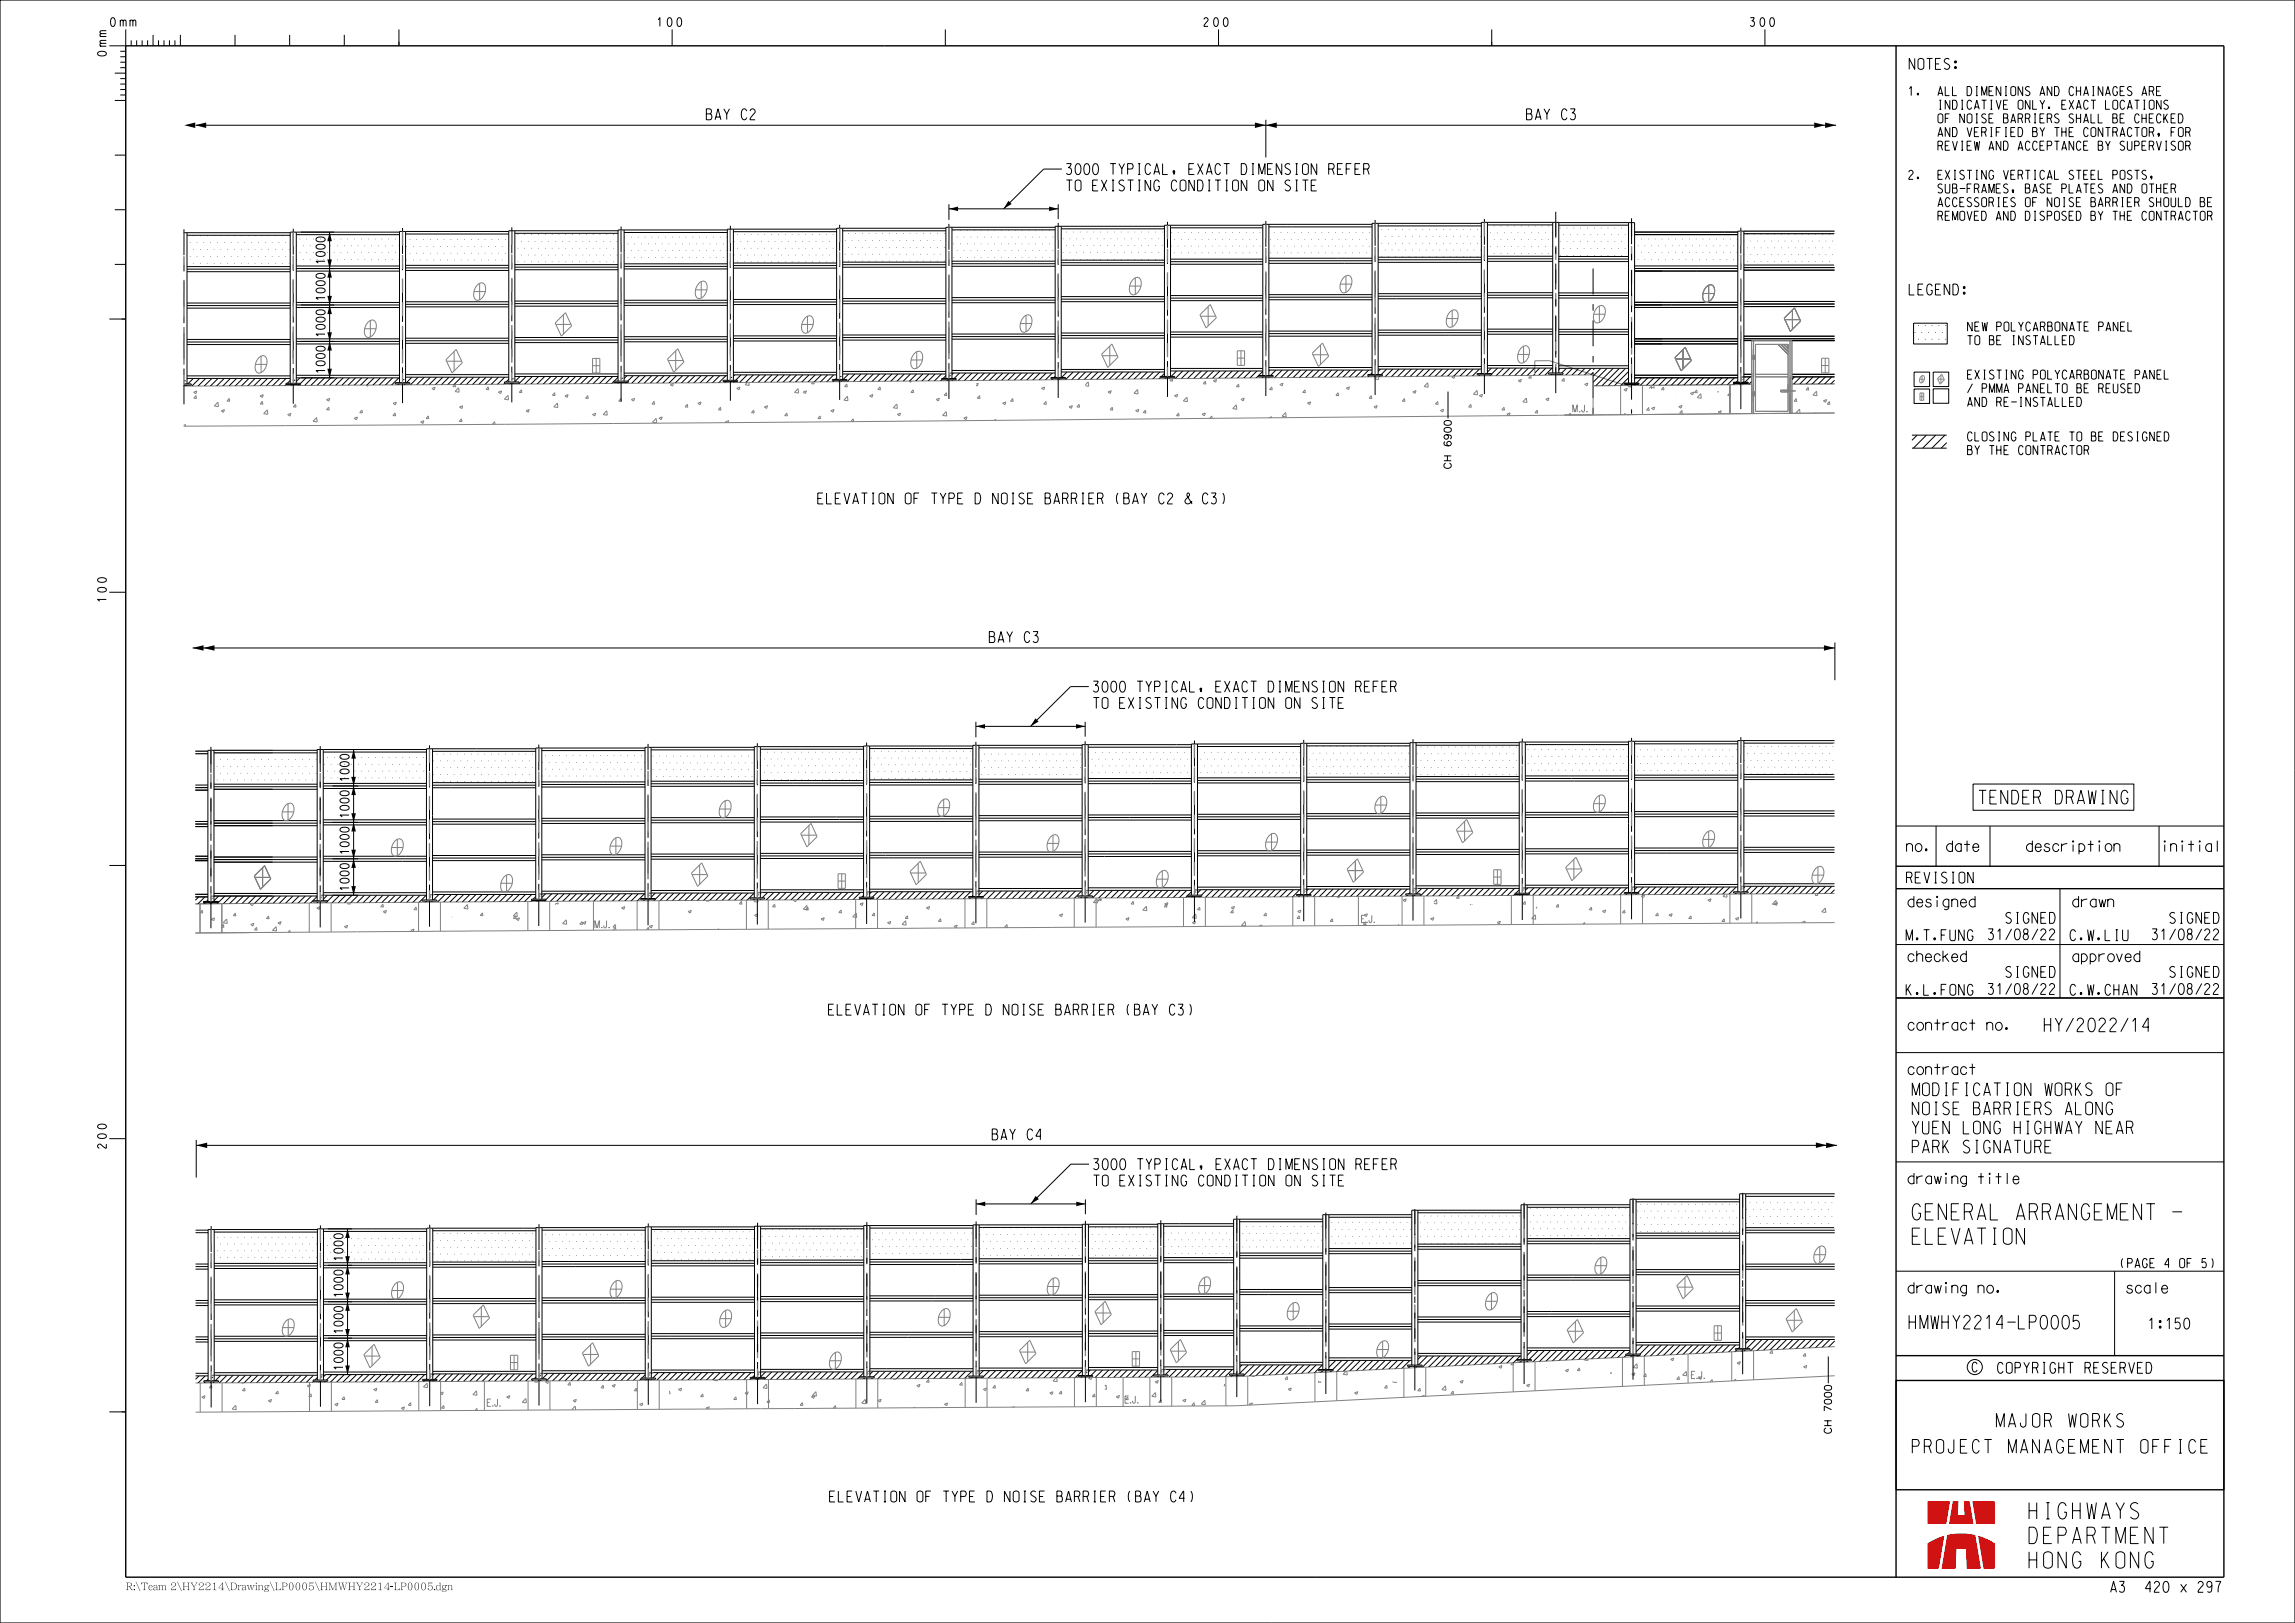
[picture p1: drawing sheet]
<svg xmlns="http://www.w3.org/2000/svg" width="420mm" height="297mm" viewBox="0 0 420 297" stroke-linecap="round" stroke-linejoin="round" font-family="sans-serif">
<defs><g id="words">
<g font-size="3">
<text x="350" y="227.7">ELEVATION</text>
<text x="350" y="223.2">GENERAL ARRANGEMENT -</text>
<text x="371.3" y="278">HIGHWAYS</text>
<text x="371.3" y="287">HONG KONG</text>
<text x="371.3" y="282.5">DEPARTMENT</text>
</g>
<g font-size="2.5">
<text x="362.2" y="147.1">TENDER DRAWING</text>
<text x="374.1" y="188.8">HY/2022/14</text>
<text x="349.4" y="243.2">HMWHY2214-LP0005</text>
<text x="365.4" y="261.2">MAJOR WORKS</text>
<text x="350" y="265.9">PROJECT MANAGEMENT OFFICE</text>
</g>
<g font-size="2.3">
<text x="350" y="204">NOISE BARRIERS ALONG</text>
<text x="350" y="200.5">MODIFICATION WORKS OF</text>
<text x="350" y="207.5">YUEN LONG HIGHWAY NEAR</text>
<text x="350" y="211">PARK SIGNATURE</text>
</g>
<g font-size="2">
<text x="349.4" y="12.7">NOTES:</text>
<text x="129.3" y="21.9">BAY C2</text>
<text x="279.4" y="21.9">BAY C3</text>
<text x="195.2" y="34.9">TO EXISTING CONDITION ON SITE</text>
<text x="195.2" y="31.9">3000 TYPICAL, EXACT DIMENSION REFER</text>
<text x="349.4" y="54">LEGEND:</text>
<text x="149.7" y="92.2">ELEVATION OF TYPE D NOISE BARRIER (BAY C2 &amp; C3)</text>
<text x="181.1" y="117.6">BAY C3</text>
<text x="200.1" y="129.6">TO EXISTING CONDITION ON SITE</text>
<text x="200.1" y="126.6">3000 TYPICAL, EXACT DIMENSION REFER</text>
<text x="348.9" y="155.8">no.</text>
<text x="356.2" y="155.8">date</text>
<text x="370.9" y="155.8">description</text>
<text x="395.6" y="155.8">initial</text>
<text x="348.9" y="161.6">REVISION</text>
<text x="349.2" y="166">designed</text>
<text x="379.3" y="166">drawn</text>
<text x="348.8" y="172.1">M.T.FUNG</text>
<text x="363.9" y="172">31/08/22</text>
<text x="367.1" y="169">SIGNED</text>
<text x="378.8" y="172.1">C.W.LIU</text>
<text x="393.9" y="172">31/08/22</text>
<text x="397.1" y="169">SIGNED</text>
<text x="349.2" y="176">checked</text>
<text x="367.1" y="178.9">SIGNED</text>
<text x="379.3" y="176">approved</text>
<text x="397.1" y="178.9">SIGNED</text>
<text x="151.6" y="185.8">ELEVATION OF TYPE D NOISE BARRIER (BAY C3)</text>
<text x="348.8" y="182.1">K.L.FONG</text>
<text x="363.9" y="182">31/08/22</text>
<text x="378.8" y="182.1">C.W.CHAN</text>
<text x="393.9" y="182">31/08/22</text>
<text x="349.2" y="188.5">contract no.</text>
<text x="349.2" y="196.7">contract</text>
<text x="181.6" y="208.6">BAY C4</text>
<text x="200.1" y="214">3000 TYPICAL, EXACT DIMENSION REFER</text>
<text x="200.1" y="217">TO EXISTING CONDITION ON SITE</text>
<text x="349.2" y="216.7">drawing title</text>
<text x="349.2" y="236.7">drawing no.</text>
<text x="389.2" y="236.7">scale</text>
<text x="393.3" y="243.2">1:150</text>
<text x="365.6" y="251.3">COPYRIGHT RESERVED</text>
<text x="151.8" y="274.9">ELEVATION OF TYPE D NOISE BARRIER (BAY C4)</text>
<text x="386.3" y="291.4">A3</text>
<text x="392.5" y="291.4">420 x 297</text>
</g>
<text font-size="1.8" x="360.9" y="251.1">C</text>
<g font-size="1.7">
<text x="349.3" y="17.5">1.</text>
<text x="352.3" y="17.5">ALL DIMENIONS AND CHAINAGES ARE</text>
<text x="351.8" y="20">INDICATIVE ONLY. EXACT LOCATIONS</text>
<text x="351.8" y="22.5">OF NOISE BARRIERS SHALL BE CHECKED</text>
<text x="351.7" y="27.5">REVIEW AND ACCEPTANCE BY SUPERVISOR</text>
<text x="351.8" y="25">AND VERIFIED BY THE CONTRACTOR, FOR</text>
<text x="349.3" y="32.8">2.</text>
<text x="351.8" y="35.3">SUB-FRAMES, BASE PLATES AND OTHER</text>
<text x="352.5" y="32.8">EXISTING VERTICAL STEEL POSTS,</text>
<text x="351.6" y="40.3">REMOVED AND DISPOSED BY THE CONTRACTOR</text>
<text x="351.8" y="37.8">ACCESSORIES OF NOISE BARRIER SHOULD BE</text>
<text x="360.1" y="63.1">TO BE INSTALLED</text>
<text x="360.1" y="60.6">NEW POLYCARBONATE PANEL</text>
<text x="360.1" y="71.9">/ PMMA PANELTO BE REUSED</text>
<text x="360.1" y="69.4">EXISTING POLYCARBONATE PANEL</text>
<text x="360.1" y="74.4">AND RE-INSTALLED</text>
<text x="360.1" y="83.2">BY THE CONTRACTOR</text>
<text x="360.1" y="80.7">CLOSING PLATE TO BE DESIGNED</text>
<text x="388" y="232">(PAGE 4 OF 5)</text>
</g>
<g font-size="1.6">
<text x="20.2" y="4.8">0mm</text>
<text x="120.3" y="4.8">100</text>
<text x="220.3" y="4.8">200</text>
<text x="320.3" y="4.8">300</text>
</g>
<text font-size="1.5" x="23" y="290.9">R:\Team 2\HY2214\Drawing\LP0005\HMWHY2214-LP0005.dgn</text>
<g font-size="1.3">
<text x="19.5" y="10.2" transform="rotate(-90 19.5 10.2)">0 m m</text>
<text x="59.5" y="48.3" transform="rotate(-90 59.5 48.3)">1000</text>
<text x="265.6" y="81.8" transform="rotate(-90 265.6 81.8)">6900</text>
<text x="265.6" y="85.9" transform="rotate(-90 265.6 85.9)">CH</text>
<text x="63.9" y="142.9" transform="rotate(-90 63.9 142.9)">1000</text>
<text x="62.8" y="230.7" transform="rotate(-90 62.8 230.7)">1000</text>
<text x="335.2" y="262.5" transform="rotate(-90 335.2 262.5)">CH</text>
<text x="335.2" y="258.4" transform="rotate(-90 335.2 258.4)">7000</text>
</g>
<g font-size="1.3" fill="#808080">
<text x="287.6" y="75.4">M.J.</text>
<text x="108.7" y="169.8">M.J.</text>
<text x="249" y="168.8">E.J.</text>
<text x="89" y="257.4">E.J.</text>
<text x="205.7" y="256.8">E.J.</text>
<text x="309.3" y="252.3">E.J.</text>
</g>
</g></defs>
<g fill="none" stroke="#808080" stroke-width=".18">
<path d="M296.6 70.5v5.4M300.6 70.5v5.4M316.6 70.4v5.3M318.5 69.5h.4M318.6 69h.8h-.7l-.1 .7zM320.6 70.4l-29.1 .2M320.8 65h.2v.8h-.2zM320.8 71.7h.2v.8l-.2-.1zM320.8 65h.1M320.9 65v.8M320.9 71.7v.8M320.9 62.3v13.4"/>
<path d="M321.3 69h5.9M321.3 63h5.9v12.3h-5.9zM321.3 68.5h5.9M325.4 63l1.8 1.9M325.9 71.4h1.3v.3h-1.3zM325.9 63l1.3 1.4M326.4 63l.8 .9M326.4 71.5h2.2M326.9 63l.3 .4M327.6 62.3v13.4M327.9 75.7v-13.4h-7.3v13.4M335.7 75.6l-49.4 .3"/>
<path d="M335.7 70.2l-7.8 .1"/>
</g>
<g fill="none" stroke="#000" stroke-width=".18">
<path d="M299.1 49.1h18.9M299.1 55.8h18.9M299.1 49.6h18.9M299.1 55.3h18.9M299.1 56.3h18.9M319.1 49h16.6M319.1 55.6h16.6M319.1 56.1h16.6M319.1 55.2h16.6M319.1 49.4h16.6M297.3 70.1h2.6v.3h-2.6zM299.1 69.1h18.9"/>
<path d="M299.1 68.7h18.9M317.2 70h2.7v.2h-2.7zM319.1 69h1.5M319.1 68.5h1.5M319.1 62.3h16.6M319.1 62h16.6M319.1 61.5h16.6M327.9 69h7.8M327.9 68.5h7.8"/>
</g>
<circle cx="318.5" cy="69.7" r=".02" fill="#000"/>
<path d="M291.5 49.1v26.8" fill="none" stroke="#000" stroke-width=".18" stroke-dasharray="4.7 1.8 1.2 1.8" stroke-linecap="butt"/>
<g fill="#808080">
<circle cx="334" cy="72.9" r=".02"/>
<circle cx="331.1" cy="75.6" r=".02"/>
<circle cx="329" cy="73.7" r=".02"/>
<circle cx="309.6" cy="72" r=".02"/>
<circle cx="304.7" cy="72.9" r=".02"/>
<circle cx="299.8" cy="73.7" r=".02"/>
<circle cx="334.4" cy="72.6" r=".02"/>
<circle cx="332.7" cy="71.5" r=".02"/>
<circle cx="329.9" cy="72.4" r=".02"/>
<circle cx="328.1" cy="71.3" r=".02"/>
<circle cx="316.4" cy="71.9" r=".02"/>
<circle cx="314.6" cy="70.7" r=".02"/>
<circle cx="317.4" cy="75.2" r=".02"/>
<circle cx="311.8" cy="71.7" r=".02"/>
<circle cx="310.1" cy="70.5" r=".02"/>
<circle cx="312.9" cy="75" r=".02"/>
<circle cx="307.3" cy="71.5" r=".02"/>
<circle cx="308.4" cy="74.8" r=".02"/>
<circle cx="302.8" cy="71.3" r=".02"/>
<circle cx="303.9" cy="74.6" r=".02"/>
<circle cx="298.3" cy="71.1" r=".02"/>
<circle cx="299.3" cy="74.4" r=".02"/>
<circle cx="298.3" cy="70.7" r=".02"/>
<circle cx="317.4" cy="71.2" r=".02"/>
<circle cx="314.2" cy="71.6" r=".02"/>
<circle cx="312.1" cy="71.9" r=".02"/>
<circle cx="306.8" cy="72.6" r=".02"/>
<circle cx="303.6" cy="73" r=".02"/>
<circle cx="333.4" cy="72.1" r=".02"/>
<circle cx="331.2" cy="72.4" r=".02"/>
<circle cx="315.2" cy="74.5" r=".02"/>
<circle cx="312" cy="75" r=".02"/>
<circle cx="309.9" cy="75.2" r=".02"/>
<circle cx="334.3" cy="75.1" r=".02"/>
<circle cx="331.1" cy="75.5" r=".02"/>
<circle cx="299.4" cy="70.7" r=".02"/>
<circle cx="299.3" cy="73.6" r=".02"/>
<circle cx="303.7" cy="72.9" r=".02"/>
<circle cx="308.1" cy="72.3" r=".02"/>
<circle cx="303.6" cy="75.7" r=".02"/>
<circle cx="312.3" cy="71.8" r=".02"/>
<circle cx="308" cy="75.2" r=".02"/>
<circle cx="316.7" cy="71.2" r=".02"/>
<circle cx="312.2" cy="74.6" r=".02"/>
<circle cx="316.6" cy="74" r=".02"/>
<circle cx="329.7" cy="72.2" r=".02"/>
<circle cx="334" cy="71.6" r=".02"/>
<circle cx="329.6" cy="75" r=".02"/>
<circle cx="333.9" cy="74.4" r=".02"/>
</g>
<g fill="none" stroke="#808080" stroke-width=".18">
<path d="M33.6 70.7l98.6-.7 159.3-1.4v7.3M173.7 68.4v.6l.1-.5M173.7 68.3h.8h-.7M283.5 66h-2.6v2.7M283.5 66l14 4.5M286.3 75.9h5.2M291.5 75.9l-159.2 1.5-98.7 .6M297.4 75.9v-.3l-.2 .3M298.1 70.5l-.1 .3M298.4 70.5l.1 .3h-.6M300.6 70.5v5.4M302.2 71l.1 .1"/>
<path d="M302.8 70.8l-.1 .3M302.8 70.8l-.6 .2M304.5 71.3h-.5l.4-.5 .1 .6M307.8 74.2l-.2 .5-.4-.3M307.8 74.2l-.6 .2M310.5 71.3l-.4 .5 .5 .1-.1-.5M314.3 71.7l.2 .1M314.5 71.6l-.2 .1M316.2 72.4h.5M316.6 71.9l.1 .5M316.6 71.9l-.4 .5M316.6 70.4v5.3"/>
<path d="M316.6 71.9h.1M318.5 69.5h.4M318.6 69h.8h-.7l-.1 .7zM320.6 70.4l-29.1 .2M320.8 65h.2v.8h-.2zM320.8 71.7h.2v.8l-.2-.1zM320.8 65h.1M320.9 65v.8M320.9 71.7v.8M320.9 62.3v13.4M321.3 69h5.9M321.3 68.5h5.9"/>
<path d="M321.3 63h5.9v12.3h-5.9zM325.4 63l1.8 1.9M325.9 71.4h1.3v.3h-1.3zM325.9 63l1.3 1.4M326.4 63l.8 .9M326.4 71.5h2.2M326.9 63l.3 .4M327.6 62.3v13.4M327.9 75.7v-13.4h-7.3v13.4M328.7 72.9l-.4 .5 .5 .1-.1-.5M332.1 75.6h-.1M332.4 71.6l.1 .8-.7-.1z"/>
<path d="M334.9 74h-.5l.4-.5 .1 .5M335.7 75.6l-44.2 .3M335.7 70.2l-7.8 .1"/>
</g>
<g fill="none" stroke="#000" stroke-width=".18">
<path d="M34.2 49.7h18.9M34.2 55.5h18.9M34.2 56.4h18.9M34.2 55.9h18.9M34.2 49.3h18.9M54.2 56.3h18.9M54.2 49.6h18.9M54.2 55.8h18.9M54.2 49.1h18.9M54.2 55.3h18.9M74.2 49.5h18.9M74.2 55.2h18.9"/>
<path d="M74.2 56.2h18.9M74.2 55.7h18.9M74.2 49h18.9M94.2 49.4h18.9M94.2 55.1h18.9M94.2 56h18.9M94.2 55.6h18.9M94.2 48.9h18.9M114.2 49.2h18.9M114.2 54.9h18.9M114.2 55.9h18.9M114.2 55.4h18.9"/>
<path d="M114.2 48.7h18.9M134.2 49.1h18.9M134.2 54.8h18.9M134.2 55.7h18.9M134.2 55.3h18.9M134.2 48.6h18.9M154.2 55.1h18.9M154.2 48.9h18.9M154.2 54.6h18.9M154.2 55.6h18.9M154.2 48.4h18.9M174.2 54.9h18.9"/>
<path d="M174.2 55.4h18.9M174.2 48.7h18.9M174.2 54.5h18.9M174.2 48.3h18.9M194.2 55.2h18.9M194.2 48.5h18.9M194.2 54.3h18.9M194.2 54.7h18.9M194.2 48.1h18.9M214.2 48.4h16.9M214.2 54.1h16.9M214.2 55h16.9"/>
<path d="M214.2 54.6h16.9M214.2 47.9h16.9M232.2 48.2h18.9M232.2 53.9h18.9M232.2 54.9h18.9M232.2 54.4h18.9M232.2 47.7h18.9M252.2 48h18.9M252.2 53.7h18.9M252.2 54.7h18.9M252.2 54.2h18.9M252.2 47.5h18.9"/>
<path d="M272.2 47.8h12M272.2 53.6h12M272.2 54.5h12M272.2 54h12M272.2 47.4h12M299.1 56.3h18.9M299.1 55.3h18.9M299.1 49.6h18.9M299.1 55.8h18.9M299.1 49.1h18.9M319.1 49.4h16.6M319.1 55.2h16.6"/>
<path d="M319.1 56.1h16.6M319.1 55.6h16.6M319.1 49h16.6M33.6 70.3h1.4v.2h-1.4M34.2 68.8h18.9M34.2 69.3h18.9M52.3 70.1h2.7v.3h-2.7zM54.2 68.7h18.9M54.2 69.1h18.9M72.3 70h2.7v.3h-2.7zM74.2 68.6h18.9M74.2 69h18.9"/>
<path d="M92.3 69.9h2.7v.2h-2.7zM94.2 68.4h18.9M94.2 68.9h18.9M112.3 69.7h2.7v.3h-2.7zM114.2 68.3h18.9M114.2 68.7h18.9M132.3 69.6h2.7v.2h-2.7zM134.2 68.1h18.9M134.2 68.6h18.9M152.3 69.4h2.7v.3h-2.7zM154.2 68.4h18.9M154.2 68h18.9"/>
<path d="M172.3 69.3h2.7v.2h-2.7zM174.2 68.3h18.9M174.2 67.8h18.9M192.3 69.1h2.7v.2h-2.7zM194.2 67.6h18.9M194.2 68.1h18.9M212.3 68.9h2.7v.2h-2.7zM214.2 67.4h16.9M214.2 67.9h16.9M230.3 68.7h2.7v.3h-2.7zM232.2 67.3h18.9M232.2 67.7h18.9"/>
<path d="M250.3 68.5h2.7v.3h-2.7zM252.2 67.1h18.9M252.2 67.5h18.9M270.3 68.4h2.7v.2h-2.7zM272.2 66.9h12M272.2 67.4h12M283.4 68.2h2.6v.3h-2.6zM285.3 67.4h12.7M285.3 66.9h12.7M297.3 70.1h2.6v.3h-2.6zM299.1 62.9h18.9M299.1 62h18.9"/>
<path d="M299.1 62.5h18.9M299.1 68.7h18.9M299.1 69.1h18.9M317.2 70h2.7v.2h-2.7zM319.1 69h1.5M319.1 68.5h1.5M319.1 62h16.6M319.1 61.5h16.6M319.1 62.3h16.6M327.9 69h7.8M327.9 68.5h7.8"/>
</g>
<g fill="#000">
<circle cx="53.6" cy="69.8" r=".02"/>
<circle cx="73.6" cy="69.7" r=".02"/>
<circle cx="93.6" cy="69.5" r=".02"/>
<circle cx="113.6" cy="69.4" r=".02"/>
<circle cx="133.6" cy="69.3" r=".02"/>
<circle cx="153.6" cy="69.1" r=".02"/>
<circle cx="173.6" cy="69" r=".02"/>
<circle cx="193.6" cy="68.8" r=".02"/>
<circle cx="213.6" cy="68.6" r=".02"/>
<circle cx="231.6" cy="68.4" r=".02"/>
<circle cx="251.6" cy="68.2" r=".02"/>
<circle cx="271.6" cy="68.1" r=".02"/>
<circle cx="284.6" cy="67.9" r=".02"/>
<circle cx="284.8" cy="67.9" r=".02"/>
<circle cx="298.5" cy="67.9" r=".02"/>
<circle cx="298.7" cy="69.6" r=".02"/>
<circle cx="318.5" cy="69.7" r=".02"/>
</g>
<path d="M33.6 69.7h.4M53.6 69.6h.4M73.6 69.5h.4M93.6 69.3h.4M113.6 69.2h.4M133.6 69.1h.4M153.6 68.9h.4M173.6 68.8h.4" fill="none" stroke="#000" stroke-width=".18" stroke-dasharray="4.7 1.8 1.2 1.8" stroke-linecap="butt"/>
<g fill="#808080">
<circle cx="271.7" cy="67.9" r=".06"/>
<circle cx="251.7" cy="68" r=".06"/>
</g>
<path d="M252.2 60.9h18.9M252.2 61.3h18.9M252.2 60.4h18.9" fill="none" stroke="#000" stroke-width=".18"/>
<g fill="#808080">
<circle cx="213.7" cy="68.4" r=".06"/>
<circle cx="231.7" cy="68.2" r=".06"/>
<circle cx="193.7" cy="68.6" r=".06"/>
</g>
<g fill="none" stroke="#000" stroke-width=".18">
<path d="M34.2 62.6h18.9M34.2 62.1h18.9M34.2 63.1h18.9M54.2 62.5h18.9M54.2 62h18.9M54.2 62.9h18.9M74.2 62.4h18.9M74.2 61.9h18.9M74.2 62.8h18.9M94.2 61.8h18.9M94.2 62.2h18.9M94.2 62.7h18.9"/>
<path d="M114.2 62.1h18.9M114.2 61.6h18.9M114.2 62.5h18.9M134.2 61.9h18.9M134.2 61.5h18.9M134.2 62.4h18.9M154.2 61.8h18.9M154.2 62.2h18.9M154.2 61.3h18.9M174.2 61.6h18.9M174.2 61.1h18.9M174.2 62.1h18.9"/>
<path d="M194.2 61.4h18.9M194.2 60.9h18.9M194.2 61.9h18.9M214.2 61.2h16.9M214.2 60.8h16.9M214.2 61.7h16.9M232.2 61.1h18.9M232.2 60.6h18.9M232.2 61.5h18.9M272.2 60.7h12M272.2 60.2h12M272.2 61.2h12"/>
</g>
<g fill="#808080">
<circle cx="132" cy="70.4" r=".02"/>
<circle cx="133.6" cy="77.3" r=".02"/>
<circle cx="131.6" cy="75.4" r=".02"/>
<circle cx="127" cy="71.2" r=".02"/>
<circle cx="126.7" cy="76.3" r=".02"/>
<circle cx="122.1" cy="72.1" r=".02"/>
<circle cx="121.7" cy="77.1" r=".02"/>
<circle cx="117.1" cy="72.9" r=".02"/>
<circle cx="112.2" cy="73.8" r=".02"/>
<circle cx="109" cy="70.8" r=".02"/>
<circle cx="107.3" cy="74.6" r=".02"/>
<circle cx="104" cy="71.7" r=".02"/>
<circle cx="102.3" cy="75.5" r=".02"/>
<circle cx="99.1" cy="72.5" r=".02"/>
<circle cx="97.1" cy="70.7" r=".02"/>
<circle cx="97.4" cy="76.3" r=".02"/>
<circle cx="94.2" cy="73.4" r=".02"/>
<circle cx="92.1" cy="71.5" r=".02"/>
<circle cx="92.5" cy="77.2" r=".02"/>
<circle cx="89.2" cy="74.2" r=".02"/>
<circle cx="87.2" cy="72.3" r=".02"/>
<circle cx="84.3" cy="75.1" r=".02"/>
<circle cx="82.3" cy="73.2" r=".02"/>
<circle cx="79.3" cy="75.9" r=".02"/>
<circle cx="77.3" cy="74" r=".02"/>
<circle cx="74.4" cy="76.7" r=".02"/>
<circle cx="72.4" cy="74.9" r=".02"/>
<circle cx="67.8" cy="70.7" r=".02"/>
<circle cx="69.5" cy="77.6" r=".02"/>
<circle cx="67.4" cy="75.7" r=".02"/>
<circle cx="62.9" cy="71.5" r=".02"/>
<circle cx="62.5" cy="76.6" r=".02"/>
<circle cx="57.9" cy="72.4" r=".02"/>
<circle cx="57.6" cy="77.4" r=".02"/>
<circle cx="53" cy="73.2" r=".02"/>
<circle cx="48" cy="74.1" r=".02"/>
<circle cx="44.8" cy="71.1" r=".02"/>
<circle cx="43.1" cy="74.9" r=".02"/>
<circle cx="39.9" cy="72" r=".02"/>
<circle cx="38.2" cy="75.8" r=".02"/>
<circle cx="34.9" cy="72.8" r=".02"/>
<circle cx="132.3" cy="72.8" r=".02"/>
<circle cx="130.5" cy="71.7" r=".02"/>
<circle cx="133.3" cy="76.2" r=".02"/>
<circle cx="127.7" cy="72.7" r=".02"/>
<circle cx="125.9" cy="71.5" r=".02"/>
<circle cx="128.8" cy="76" r=".02"/>
<circle cx="123.2" cy="72.5" r=".02"/>
<circle cx="121.4" cy="71.3" r=".02"/>
<circle cx="124.3" cy="75.8" r=".02"/>
<circle cx="118.7" cy="72.3" r=".02"/>
<circle cx="116.9" cy="71.1" r=".02"/>
<circle cx="119.7" cy="75.6" r=".02"/>
<circle cx="114.2" cy="72.1" r=".02"/>
<circle cx="112.4" cy="70.9" r=".02"/>
<circle cx="115.2" cy="75.4" r=".02"/>
<circle cx="109.7" cy="71.9" r=".02"/>
<circle cx="107.9" cy="70.8" r=".02"/>
<circle cx="110.7" cy="75.2" r=".02"/>
<circle cx="105.1" cy="71.7" r=".02"/>
<circle cx="103.3" cy="70.6" r=".02"/>
<circle cx="106.2" cy="75.1" r=".02"/>
<circle cx="100.6" cy="71.5" r=".02"/>
<circle cx="98.8" cy="70.4" r=".02"/>
<circle cx="101.7" cy="74.9" r=".02"/>
<circle cx="96.1" cy="71.3" r=".02"/>
<circle cx="97.1" cy="74.7" r=".02"/>
<circle cx="91.6" cy="71.1" r=".02"/>
<circle cx="92.6" cy="74.5" r=".02"/>
<circle cx="87.1" cy="70.9" r=".02"/>
<circle cx="88.1" cy="74.3" r=".02"/>
<circle cx="82.5" cy="70.7" r=".02"/>
<circle cx="83.6" cy="74.1" r=".02"/>
<circle cx="78" cy="70.6" r=".02"/>
<circle cx="79.1" cy="73.9" r=".02"/>
<circle cx="74.5" cy="73.7" r=".02"/>
<circle cx="70" cy="73.5" r=".02"/>
<circle cx="65.5" cy="73.3" r=".02"/>
<circle cx="61" cy="73.1" r=".02"/>
<circle cx="63.9" cy="77.7" r=".02"/>
<circle cx="56.5" cy="73" r=".02"/>
<circle cx="59.3" cy="77.5" r=".02"/>
<circle cx="52" cy="72.8" r=".02"/>
<circle cx="54.8" cy="77.3" r=".02"/>
<circle cx="47.4" cy="72.6" r=".02"/>
<circle cx="50.3" cy="77.1" r=".02"/>
<circle cx="42.9" cy="72.4" r=".02"/>
<circle cx="45.8" cy="76.9" r=".02"/>
<circle cx="38.4" cy="72.2" r=".02"/>
<circle cx="43" cy="77.8" r=".02"/>
<circle cx="41.3" cy="76.7" r=".02"/>
<circle cx="33.9" cy="72" r=".02"/>
<circle cx="38.5" cy="77.7" r=".02"/>
<circle cx="36.7" cy="76.5" r=".02"/>
<circle cx="34" cy="77.5" r=".02"/>
<circle cx="42.1" cy="70.9" r=".02"/>
<circle cx="40" cy="71.2" r=".02"/>
<circle cx="34.7" cy="71.9" r=".02"/>
<circle cx="64.5" cy="71" r=".02"/>
<circle cx="61.2" cy="71.4" r=".02"/>
<circle cx="59.1" cy="71.7" r=".02"/>
<circle cx="53.8" cy="72.4" r=".02"/>
<circle cx="50.6" cy="72.8" r=".02"/>
<circle cx="48.5" cy="73.1" r=".02"/>
<circle cx="43.1" cy="73.8" r=".02"/>
<circle cx="39.9" cy="74.2" r=".02"/>
<circle cx="37.8" cy="74.5" r=".02"/>
<circle cx="91" cy="70.5" r=".02"/>
<circle cx="88.9" cy="70.8" r=".02"/>
<circle cx="83.6" cy="71.5" r=".02"/>
<circle cx="80.4" cy="72" r=".02"/>
<circle cx="72.9" cy="72.9" r=".02"/>
<circle cx="69.7" cy="73.4" r=".02"/>
<circle cx="67.6" cy="73.6" r=".02"/>
<circle cx="62.2" cy="74.3" r=".02"/>
<circle cx="59" cy="74.8" r=".02"/>
<circle cx="56.9" cy="75" r=".02"/>
<circle cx="51.6" cy="75.7" r=".02"/>
<circle cx="48.3" cy="76.2" r=".02"/>
<circle cx="46.2" cy="76.4" r=".02"/>
<circle cx="40.9" cy="77.1" r=".02"/>
<circle cx="37.7" cy="77.6" r=".02"/>
<circle cx="35.6" cy="77.8" r=".02"/>
<circle cx="113.4" cy="70.7" r=".02"/>
<circle cx="110.2" cy="71.1" r=".02"/>
<circle cx="108" cy="71.4" r=".02"/>
<circle cx="102.7" cy="72.1" r=".02"/>
<circle cx="99.5" cy="72.5" r=".02"/>
<circle cx="92" cy="73.5" r=".02"/>
<circle cx="88.8" cy="73.9" r=".02"/>
<circle cx="86.7" cy="74.2" r=".02"/>
<circle cx="81.3" cy="74.9" r=".02"/>
<circle cx="78.1" cy="75.3" r=".02"/>
<circle cx="76" cy="75.6" r=".02"/>
<circle cx="70.7" cy="76.3" r=".02"/>
<circle cx="67.5" cy="76.7" r=".02"/>
<circle cx="65.3" cy="77" r=".02"/>
<circle cx="60" cy="77.7" r=".02"/>
<circle cx="132.5" cy="71.2" r=".02"/>
<circle cx="129.3" cy="71.6" r=".02"/>
<circle cx="127.2" cy="71.9" r=".02"/>
<circle cx="121.8" cy="72.6" r=".02"/>
<circle cx="118.6" cy="73" r=".02"/>
<circle cx="116.5" cy="73.3" r=".02"/>
<circle cx="111.1" cy="74" r=".02"/>
<circle cx="107.9" cy="74.4" r=".02"/>
<circle cx="105.8" cy="74.7" r=".02"/>
<circle cx="100.5" cy="75.4" r=".02"/>
<circle cx="97.3" cy="75.8" r=".02"/>
<circle cx="95.1" cy="76.1" r=".02"/>
<circle cx="89.8" cy="76.8" r=".02"/>
<circle cx="86.6" cy="77.2" r=".02"/>
<circle cx="84.5" cy="77.5" r=".02"/>
<circle cx="130.3" cy="74.5" r=".02"/>
<circle cx="127" cy="74.9" r=".02"/>
<circle cx="124.9" cy="75.2" r=".02"/>
<circle cx="119.6" cy="75.9" r=".02"/>
<circle cx="116.4" cy="76.3" r=".02"/>
<circle cx="114.3" cy="76.6" r=".02"/>
<circle cx="108.9" cy="77.3" r=".02"/>
<circle cx="133.4" cy="77.2" r=".02"/>
<circle cx="36" cy="72.9" r=".02"/>
<circle cx="40.3" cy="72.4" r=".02"/>
<circle cx="35.9" cy="75.7" r=".02"/>
<circle cx="44.7" cy="71.7" r=".02"/>
<circle cx="40.2" cy="75.2" r=".02"/>
<circle cx="49" cy="71.2" r=".02"/>
<circle cx="44.6" cy="74.6" r=".02"/>
<circle cx="53.3" cy="70.6" r=".02"/>
<circle cx="48.9" cy="74" r=".02"/>
<circle cx="44.4" cy="77.4" r=".02"/>
<circle cx="53.2" cy="73.4" r=".02"/>
<circle cx="48.8" cy="76.8" r=".02"/>
<circle cx="57.6" cy="72.8" r=".02"/>
<circle cx="53.1" cy="76.2" r=".02"/>
<circle cx="61.9" cy="72.2" r=".02"/>
<circle cx="57.5" cy="75.6" r=".02"/>
<circle cx="66.2" cy="71.7" r=".02"/>
<circle cx="61.8" cy="75" r=".02"/>
<circle cx="70.6" cy="71" r=".02"/>
<circle cx="66.1" cy="74.5" r=".02"/>
<circle cx="61.7" cy="77.8" r=".02"/>
<circle cx="74.9" cy="70.4" r=".02"/>
<circle cx="70.5" cy="73.8" r=".02"/>
<circle cx="66" cy="77.3" r=".02"/>
<circle cx="74.8" cy="73.2" r=".02"/>
<circle cx="70.4" cy="76.7" r=".02"/>
<circle cx="79.1" cy="72.7" r=".02"/>
<circle cx="74.7" cy="76.1" r=".02"/>
<circle cx="83.5" cy="72.1" r=".02"/>
<circle cx="79" cy="75.5" r=".02"/>
<circle cx="87.9" cy="71.5" r=".02"/>
<circle cx="83.4" cy="74.9" r=".02"/>
<circle cx="92.1" cy="70.9" r=".02"/>
<circle cx="87.8" cy="74.3" r=".02"/>
<circle cx="83.3" cy="77.7" r=".02"/>
<circle cx="96.5" cy="70.3" r=".02"/>
<circle cx="92" cy="73.7" r=".02"/>
<circle cx="87.6" cy="77.1" r=".02"/>
<circle cx="96.4" cy="73.1" r=".02"/>
<circle cx="91.9" cy="76.6" r=".02"/>
<circle cx="100.8" cy="72.5" r=".02"/>
<circle cx="96.3" cy="75.9" r=".02"/>
<circle cx="105" cy="72" r=".02"/>
<circle cx="100.7" cy="75.3" r=".02"/>
<circle cx="109.4" cy="71.3" r=".02"/>
<circle cx="104.9" cy="74.8" r=".02"/>
<circle cx="113.8" cy="70.7" r=".02"/>
<circle cx="109.3" cy="74.2" r=".02"/>
<circle cx="118.1" cy="70.2" r=".02"/>
<circle cx="113.7" cy="73.6" r=".02"/>
<circle cx="109.2" cy="77" r=".02"/>
<circle cx="118" cy="73" r=".02"/>
<circle cx="113.6" cy="76.4" r=".02"/>
<circle cx="122.4" cy="72.4" r=".02"/>
<circle cx="117.9" cy="75.8" r=".02"/>
<circle cx="126.7" cy="71.8" r=".02"/>
<circle cx="122.3" cy="75.2" r=".02"/>
<circle cx="131" cy="71.2" r=".02"/>
<circle cx="126.6" cy="74.6" r=".02"/>
<circle cx="130.9" cy="74.1" r=".02"/>
<circle cx="130.8" cy="76.9" r=".02"/>
</g>
<g fill="none" stroke="#808080" stroke-width=".18">
<path d="M33.6 77.8l.4-.1-.1 .3M35.4 71.8l.6-.3-.2 .6zM36 72.9h-.5l.4-.5 .1 .5M39.9 73.6l.1 .8-.8-.1zM40.5 75.2l.6-.2-.2 .5zM42 73.4h-.5l.4-.5 .1 .6M47.6 72.5l.6-.3-.2 .5zM48 73.4l-.4 .5 .5 .1-.1-.5M48.3 75.7l.6-.7 .1 .8-.7-.1M52.6 75.9l.6-.3-.1 .5zM54.2 74.5h-.5l.4-.5 .1 .5M57.9 76.4l.1 .8-.7-.1z"/>
<path d="M60.2 74.5l-.5 .5 .6 .1-.1-.6M60.4 72.9l-.2 .5-.4-.3 .6-.2M64.8 76.5l.6-.2-.2 .5zM66.2 75.1l.1 .5-.5-.1zM67.4 70.5l-.1 .2-.3-.2M71.9 76l.5 .1M71.9 73.8l.6-.2-.2 .5zM72.3 75.6l.1 .5M72.3 75.6l-.4 .4M77 77.2l.6-.2-.2 .5zM78.4 76.1l-.4 .5h.5l-.1-.5M79 71.1l.6-.2-.1 .5z"/>
<path d="M83.2 70.4l-.3 .3 .5 .1M83.3 70.4l.1 .4M83.9 71l-.6 .7 .7 .1-.1-.8M84.1 74.5l.6-.2-.2 .5zM84.5 77.2l-.5-.1 .4-.5 .1 .6M89.4 70.8l-.5 .5h.5l-.1-.5M90.5 77.2l.1 .5M90.5 77.2l-.4 .4 .2 .1M91.8 71.5l-.2 .5-.4-.2 .6-.3M93 72.4l.1 .8-.8-.1zM95.5 71.8h-.5l.4-.5 .1 .6M96.3 75.2l.6-.3-.2 .5z"/>
<path d="M101.5 71.9l.1 .5-.5-.1M101.5 71.8l-.4 .5M102 73.8l.1 .8-.8-.1zM104 72.2l-.2 .5-.4-.3M104 72.2l-.6 .2M107.6 72.4l-.4 .5h.5l-.1-.5M108.4 75.8l.6-.2-.2 .5zM111.1 76l-.1-.8-.6 .7 .7 .1M113.7 73.4h-.5l.4-.5 .1 .6M115.5 73.1l.5 .3 .1-.5-.6 .2M119.7 73.4l-.4 .5 .5 .1-.1-.5M120.1 76.6l.1 .8-.8-.1z"/>
<path d="M120.6 76.5l.6-.2-.2 .5zM122.7 70.4l.5-.2-.1 .5zM125.9 74.5h-.5l.4-.5 .1 .5M127.7 73.8l.6-.2-.2 .5zM131.9 74.5v.6M131.9 74.5l-.5 .5h.6M133.2 77.3l.2-.3-.6 .2 .2 .1"/>
</g>
<g fill="#808080">
<circle cx="289.6" cy="69.8" r=".02"/>
<circle cx="286.6" cy="72.5" r=".02"/>
<circle cx="284.6" cy="70.6" r=".02"/>
<circle cx="281.7" cy="73.3" r=".02"/>
<circle cx="279.7" cy="71.5" r=".02"/>
<circle cx="276.8" cy="74.2" r=".02"/>
<circle cx="274.7" cy="72.3" r=".02"/>
<circle cx="271.8" cy="75" r=".02"/>
<circle cx="269.8" cy="73.2" r=".02"/>
<circle cx="265.2" cy="68.9" r=".02"/>
<circle cx="266.9" cy="75.9" r=".02"/>
<circle cx="264.9" cy="74" r=".02"/>
<circle cx="260.3" cy="69.8" r=".02"/>
<circle cx="259.9" cy="74.8" r=".02"/>
<circle cx="255.3" cy="70.6" r=".02"/>
<circle cx="255" cy="75.7" r=".02"/>
<circle cx="250.4" cy="71.5" r=".02"/>
<circle cx="245.5" cy="72.3" r=".02"/>
<circle cx="242.2" cy="69.4" r=".02"/>
<circle cx="240.5" cy="73.2" r=".02"/>
<circle cx="237.3" cy="70.2" r=".02"/>
<circle cx="235.6" cy="74" r=".02"/>
<circle cx="232.4" cy="71.1" r=".02"/>
<circle cx="230.3" cy="69.2" r=".02"/>
<circle cx="230.7" cy="74.9" r=".02"/>
<circle cx="227.4" cy="71.9" r=".02"/>
<circle cx="225.4" cy="70.1" r=".02"/>
<circle cx="225.7" cy="75.7" r=".02"/>
<circle cx="222.5" cy="72.8" r=".02"/>
<circle cx="220.5" cy="70.9" r=".02"/>
<circle cx="217.5" cy="73.6" r=".02"/>
<circle cx="215.5" cy="71.8" r=".02"/>
<circle cx="212.6" cy="74.5" r=".02"/>
<circle cx="210.6" cy="72.6" r=".02"/>
<circle cx="207.7" cy="75.3" r=".02"/>
<circle cx="205.6" cy="73.4" r=".02"/>
<circle cx="202.7" cy="76.2" r=".02"/>
<circle cx="200.7" cy="74.3" r=".02"/>
<circle cx="196.1" cy="70.1" r=".02"/>
<circle cx="195.8" cy="75.1" r=".02"/>
<circle cx="191.2" cy="70.9" r=".02"/>
<circle cx="190.8" cy="76" r=".02"/>
<circle cx="186.2" cy="71.8" r=".02"/>
<circle cx="185.9" cy="76.8" r=".02"/>
<circle cx="181.3" cy="72.6" r=".02"/>
<circle cx="178.1" cy="69.7" r=".02"/>
<circle cx="176.4" cy="73.5" r=".02"/>
<circle cx="173.1" cy="70.5" r=".02"/>
<circle cx="171.4" cy="74.3" r=".02"/>
<circle cx="168.2" cy="71.4" r=".02"/>
<circle cx="166.5" cy="75.2" r=".02"/>
<circle cx="163.3" cy="72.2" r=".02"/>
<circle cx="161.2" cy="70.4" r=".02"/>
<circle cx="161.6" cy="76" r=".02"/>
<circle cx="158.3" cy="73.1" r=".02"/>
<circle cx="156.3" cy="71.2" r=".02"/>
<circle cx="156.6" cy="76.9" r=".02"/>
<circle cx="153.4" cy="73.9" r=".02"/>
<circle cx="151.4" cy="72.1" r=".02"/>
<circle cx="148.4" cy="74.8" r=".02"/>
<circle cx="146.4" cy="72.9" r=".02"/>
<circle cx="143.5" cy="75.6" r=".02"/>
<circle cx="141.5" cy="73.7" r=".02"/>
<circle cx="138.6" cy="76.5" r=".02"/>
<circle cx="136.5" cy="74.6" r=".02"/>
<circle cx="289.2" cy="70.7" r=".02"/>
<circle cx="287.5" cy="69.6" r=".02"/>
<circle cx="284.7" cy="70.5" r=".02"/>
<circle cx="282.9" cy="69.4" r=".02"/>
<circle cx="285.8" cy="73.9" r=".02"/>
<circle cx="280.2" cy="70.3" r=".02"/>
<circle cx="278.4" cy="69.2" r=".02"/>
<circle cx="281.3" cy="73.7" r=".02"/>
<circle cx="273.9" cy="69" r=".02"/>
<circle cx="276.7" cy="73.5" r=".02"/>
<circle cx="271.2" cy="69.9" r=".02"/>
<circle cx="269.4" cy="68.8" r=".02"/>
<circle cx="272.2" cy="73.3" r=".02"/>
<circle cx="266.6" cy="69.8" r=".02"/>
<circle cx="267.7" cy="73.1" r=".02"/>
<circle cx="262.1" cy="69.6" r=".02"/>
<circle cx="263.2" cy="72.9" r=".02"/>
<circle cx="257.6" cy="69.4" r=".02"/>
<circle cx="258.7" cy="72.7" r=".02"/>
<circle cx="253.1" cy="69.2" r=".02"/>
<circle cx="254.1" cy="72.5" r=".02"/>
<circle cx="248.6" cy="69" r=".02"/>
<circle cx="249.6" cy="72.3" r=".02"/>
<circle cx="245.1" cy="72.2" r=".02"/>
<circle cx="240.6" cy="72" r=".02"/>
<circle cx="231.5" cy="71.6" r=".02"/>
<circle cx="234.4" cy="76.1" r=".02"/>
<circle cx="227" cy="71.4" r=".02"/>
<circle cx="229.9" cy="75.9" r=".02"/>
<circle cx="222.5" cy="71.2" r=".02"/>
<circle cx="225.4" cy="75.7" r=".02"/>
<circle cx="220.9" cy="75.5" r=".02"/>
<circle cx="213.5" cy="70.8" r=".02"/>
<circle cx="218.1" cy="76.5" r=".02"/>
<circle cx="216.3" cy="75.3" r=".02"/>
<circle cx="208.9" cy="70.6" r=".02"/>
<circle cx="213.6" cy="76.3" r=".02"/>
<circle cx="211.8" cy="75.1" r=".02"/>
<circle cx="204.4" cy="70.4" r=".02"/>
<circle cx="209.1" cy="76.1" r=".02"/>
<circle cx="207.3" cy="75" r=".02"/>
<circle cx="199.9" cy="70.2" r=".02"/>
<circle cx="204.6" cy="75.9" r=".02"/>
<circle cx="202.8" cy="74.8" r=".02"/>
<circle cx="195.4" cy="70.1" r=".02"/>
<circle cx="200" cy="75.7" r=".02"/>
<circle cx="198.3" cy="74.6" r=".02"/>
<circle cx="190.9" cy="69.9" r=".02"/>
<circle cx="195.5" cy="75.5" r=".02"/>
<circle cx="193.7" cy="74.4" r=".02"/>
<circle cx="186.3" cy="69.7" r=".02"/>
<circle cx="191" cy="75.3" r=".02"/>
<circle cx="189.2" cy="74.2" r=".02"/>
<circle cx="186.5" cy="75.1" r=".02"/>
<circle cx="184.7" cy="74" r=".02"/>
<circle cx="182" cy="74.9" r=".02"/>
<circle cx="180.2" cy="73.8" r=".02"/>
<circle cx="177.4" cy="74.8" r=".02"/>
<circle cx="175.7" cy="73.6" r=".02"/>
<circle cx="172.9" cy="74.6" r=".02"/>
<circle cx="171.1" cy="73.4" r=".02"/>
<circle cx="168.4" cy="74.4" r=".02"/>
<circle cx="166.6" cy="73.2" r=".02"/>
<circle cx="163.9" cy="74.2" r=".02"/>
<circle cx="162.1" cy="73" r=".02"/>
<circle cx="159.4" cy="74" r=".02"/>
<circle cx="157.6" cy="72.9" r=".02"/>
<circle cx="154.8" cy="73.8" r=".02"/>
<circle cx="153.1" cy="72.7" r=".02"/>
<circle cx="155.9" cy="77.2" r=".02"/>
<circle cx="150.3" cy="73.6" r=".02"/>
<circle cx="148.5" cy="72.5" r=".02"/>
<circle cx="151.4" cy="77" r=".02"/>
<circle cx="145.8" cy="73.4" r=".02"/>
<circle cx="144" cy="72.3" r=".02"/>
<circle cx="146.9" cy="76.8" r=".02"/>
<circle cx="141.3" cy="73.2" r=".02"/>
<circle cx="139.5" cy="72.1" r=".02"/>
<circle cx="142.3" cy="76.6" r=".02"/>
<circle cx="136.8" cy="73" r=".02"/>
<circle cx="135" cy="71.9" r=".02"/>
<circle cx="137.8" cy="76.4" r=".02"/>
<circle cx="139.9" cy="70.2" r=".02"/>
<circle cx="137.8" cy="70.5" r=".02"/>
<circle cx="162.3" cy="70.3" r=".02"/>
<circle cx="159.1" cy="70.7" r=".02"/>
<circle cx="156.9" cy="71" r=".02"/>
<circle cx="151.6" cy="71.7" r=".02"/>
<circle cx="148.4" cy="72.1" r=".02"/>
<circle cx="146.3" cy="72.4" r=".02"/>
<circle cx="140.9" cy="73.1" r=".02"/>
<circle cx="137.7" cy="73.5" r=".02"/>
<circle cx="135.6" cy="73.8" r=".02"/>
<circle cx="188.9" cy="69.9" r=".02"/>
<circle cx="186.7" cy="70.1" r=".02"/>
<circle cx="181.4" cy="70.8" r=".02"/>
<circle cx="176.1" cy="71.5" r=".02"/>
<circle cx="170.7" cy="72.2" r=".02"/>
<circle cx="167.5" cy="72.7" r=".02"/>
<circle cx="165.4" cy="72.9" r=".02"/>
<circle cx="160" cy="73.6" r=".02"/>
<circle cx="156.8" cy="74.1" r=".02"/>
<circle cx="154.7" cy="74.3" r=".02"/>
<circle cx="149.4" cy="75" r=".02"/>
<circle cx="146.2" cy="75.5" r=".02"/>
<circle cx="144" cy="75.8" r=".02"/>
<circle cx="138.7" cy="76.5" r=".02"/>
<circle cx="135.5" cy="76.9" r=".02"/>
<circle cx="211.2" cy="70" r=".02"/>
<circle cx="208" cy="70.4" r=".02"/>
<circle cx="205.9" cy="70.7" r=".02"/>
<circle cx="200.5" cy="71.4" r=".02"/>
<circle cx="195.2" cy="72.1" r=".02"/>
<circle cx="189.8" cy="72.8" r=".02"/>
<circle cx="186.6" cy="73.2" r=".02"/>
<circle cx="184.5" cy="73.5" r=".02"/>
<circle cx="179.2" cy="74.2" r=".02"/>
<circle cx="176" cy="74.6" r=".02"/>
<circle cx="173.8" cy="74.9" r=".02"/>
<circle cx="168.5" cy="75.6" r=".02"/>
<circle cx="165.3" cy="76" r=".02"/>
<circle cx="163.2" cy="76.3" r=".02"/>
<circle cx="157.8" cy="77" r=".02"/>
<circle cx="241" cy="69.1" r=".02"/>
<circle cx="237.8" cy="69.5" r=".02"/>
<circle cx="230.3" cy="70.5" r=".02"/>
<circle cx="227.1" cy="70.9" r=".02"/>
<circle cx="225" cy="71.2" r=".02"/>
<circle cx="219.6" cy="71.9" r=".02"/>
<circle cx="216.4" cy="72.3" r=".02"/>
<circle cx="214.3" cy="72.6" r=".02"/>
<circle cx="209" cy="73.3" r=".02"/>
<circle cx="205.7" cy="73.7" r=".02"/>
<circle cx="203.6" cy="74" r=".02"/>
<circle cx="198.3" cy="74.7" r=".02"/>
<circle cx="195.1" cy="75.1" r=".02"/>
<circle cx="193" cy="75.4" r=".02"/>
<circle cx="187.6" cy="76.1" r=".02"/>
<circle cx="184.4" cy="76.5" r=".02"/>
<circle cx="182.3" cy="76.8" r=".02"/>
<circle cx="265.4" cy="68.9" r=".02"/>
<circle cx="260.1" cy="69.6" r=".02"/>
<circle cx="256.9" cy="70" r=".02"/>
<circle cx="254.8" cy="70.3" r=".02"/>
<circle cx="249.4" cy="71" r=".02"/>
<circle cx="246.2" cy="71.4" r=".02"/>
<circle cx="244.1" cy="71.7" r=".02"/>
<circle cx="238.7" cy="72.4" r=".02"/>
<circle cx="235.5" cy="72.8" r=".02"/>
<circle cx="233.4" cy="73.1" r=".02"/>
<circle cx="228.1" cy="73.8" r=".02"/>
<circle cx="224.9" cy="74.2" r=".02"/>
<circle cx="222.7" cy="74.5" r=".02"/>
<circle cx="217.4" cy="75.2" r=".02"/>
<circle cx="214.2" cy="75.7" r=".02"/>
<circle cx="212.1" cy="75.9" r=".02"/>
<circle cx="206.7" cy="76.6" r=".02"/>
<circle cx="289.9" cy="68.7" r=".02"/>
<circle cx="286.7" cy="69.2" r=".02"/>
<circle cx="284.6" cy="69.4" r=".02"/>
<circle cx="279.2" cy="70.1" r=".02"/>
<circle cx="273.9" cy="70.8" r=".02"/>
<circle cx="268.5" cy="71.5" r=".02"/>
<circle cx="265.3" cy="72" r=".02"/>
<circle cx="263.2" cy="72.2" r=".02"/>
<circle cx="257.9" cy="72.9" r=".02"/>
<circle cx="254.7" cy="73.4" r=".02"/>
<circle cx="252.5" cy="73.7" r=".02"/>
<circle cx="247.2" cy="74.4" r=".02"/>
<circle cx="244" cy="74.8" r=".02"/>
<circle cx="236.5" cy="75.8" r=".02"/>
<circle cx="233.3" cy="76.2" r=".02"/>
<circle cx="231.2" cy="76.5" r=".02"/>
<circle cx="287.7" cy="72.1" r=".02"/>
<circle cx="284.4" cy="72.5" r=".02"/>
<circle cx="282.3" cy="72.8" r=".02"/>
<circle cx="277" cy="73.5" r=".02"/>
<circle cx="273.8" cy="73.9" r=".02"/>
<circle cx="271.7" cy="74.2" r=".02"/>
<circle cx="266.3" cy="74.9" r=".02"/>
<circle cx="263.1" cy="75.3" r=".02"/>
<circle cx="261" cy="75.6" r=".02"/>
<circle cx="285.4" cy="75.4" r=".02"/>
<circle cx="282.2" cy="75.8" r=".02"/>
<circle cx="135.4" cy="70.6" r=".02"/>
<circle cx="139.7" cy="70" r=".02"/>
<circle cx="135.3" cy="73.4" r=".02"/>
<circle cx="139.6" cy="72.8" r=".02"/>
<circle cx="135.2" cy="76.2" r=".02"/>
<circle cx="143.9" cy="72.3" r=".02"/>
<circle cx="139.5" cy="75.7" r=".02"/>
<circle cx="148.3" cy="71.7" r=".02"/>
<circle cx="143.8" cy="75.1" r=".02"/>
<circle cx="152.6" cy="71.1" r=".02"/>
<circle cx="148.2" cy="74.5" r=".02"/>
<circle cx="156.9" cy="70.5" r=".02"/>
<circle cx="152.5" cy="73.9" r=".02"/>
<circle cx="161.3" cy="69.9" r=".02"/>
<circle cx="156.8" cy="73.3" r=".02"/>
<circle cx="152.4" cy="76.7" r=".02"/>
<circle cx="161.2" cy="72.7" r=".02"/>
<circle cx="156.7" cy="76.2" r=".02"/>
<circle cx="165.6" cy="72.1" r=".02"/>
<circle cx="161.1" cy="75.5" r=".02"/>
<circle cx="169.8" cy="71.6" r=".02"/>
<circle cx="165.5" cy="74.9" r=".02"/>
<circle cx="174.2" cy="70.9" r=".02"/>
<circle cx="169.7" cy="74.4" r=".02"/>
<circle cx="174.1" cy="73.7" r=".02"/>
<circle cx="182.9" cy="69.8" r=".02"/>
<circle cx="178.5" cy="73.2" r=".02"/>
<circle cx="174" cy="76.6" r=".02"/>
<circle cx="182.8" cy="72.6" r=".02"/>
<circle cx="178.4" cy="76" r=".02"/>
<circle cx="187.2" cy="72" r=".02"/>
<circle cx="182.7" cy="75.4" r=".02"/>
<circle cx="191.5" cy="71.4" r=".02"/>
<circle cx="187.1" cy="74.8" r=".02"/>
<circle cx="195.8" cy="70.8" r=".02"/>
<circle cx="191.4" cy="74.2" r=".02"/>
<circle cx="200.2" cy="70.2" r=".02"/>
<circle cx="195.7" cy="73.7" r=".02"/>
<circle cx="204.5" cy="69.6" r=".02"/>
<circle cx="200.1" cy="73" r=".02"/>
<circle cx="195.6" cy="76.5" r=".02"/>
<circle cx="204.4" cy="72.4" r=".02"/>
<circle cx="200" cy="75.8" r=".02"/>
<circle cx="208.7" cy="71.9" r=".02"/>
<circle cx="204.3" cy="75.2" r=".02"/>
<circle cx="213.1" cy="71.2" r=".02"/>
<circle cx="208.6" cy="74.7" r=".02"/>
<circle cx="213" cy="74.1" r=".02"/>
<circle cx="221.7" cy="70.1" r=".02"/>
<circle cx="217.3" cy="73.5" r=".02"/>
<circle cx="226.1" cy="69.5" r=".02"/>
<circle cx="221.6" cy="72.9" r=".02"/>
<circle cx="217.2" cy="76.3" r=".02"/>
<circle cx="226" cy="72.3" r=".02"/>
<circle cx="221.5" cy="75.7" r=".02"/>
<circle cx="230.4" cy="71.7" r=".02"/>
<circle cx="225.9" cy="75.1" r=".02"/>
<circle cx="234.6" cy="71.2" r=".02"/>
<circle cx="230.3" cy="74.5" r=".02"/>
<circle cx="239" cy="70.5" r=".02"/>
<circle cx="234.5" cy="74" r=".02"/>
<circle cx="243.4" cy="69.9" r=".02"/>
<circle cx="238.9" cy="73.3" r=".02"/>
<circle cx="247.7" cy="69.4" r=".02"/>
<circle cx="243.3" cy="72.7" r=".02"/>
<circle cx="247.6" cy="72.2" r=".02"/>
<circle cx="251.9" cy="71.6" r=".02"/>
<circle cx="247.4" cy="75" r=".02"/>
<circle cx="256.3" cy="71" r=".02"/>
<circle cx="251.8" cy="74.4" r=".02"/>
<circle cx="260.6" cy="70.4" r=".02"/>
<circle cx="256.2" cy="73.8" r=".02"/>
<circle cx="265" cy="69.8" r=".02"/>
<circle cx="260.5" cy="73.2" r=".02"/>
<circle cx="269.3" cy="69.2" r=".02"/>
<circle cx="264.9" cy="72.6" r=".02"/>
<circle cx="260.4" cy="76.1" r=".02"/>
<circle cx="269.2" cy="72" r=".02"/>
<circle cx="264.8" cy="75.4" r=".02"/>
<circle cx="273.5" cy="71.5" r=".02"/>
<circle cx="269.1" cy="74.8" r=".02"/>
<circle cx="277.9" cy="70.8" r=".02"/>
<circle cx="273.4" cy="74.3" r=".02"/>
<circle cx="282.2" cy="70.2" r=".02"/>
<circle cx="277.8" cy="73.7" r=".02"/>
<circle cx="286.5" cy="69.7" r=".02"/>
<circle cx="282.1" cy="73.1" r=".02"/>
<circle cx="290.9" cy="69.1" r=".02"/>
<circle cx="286.4" cy="72.5" r=".02"/>
<circle cx="282" cy="75.9" r=".02"/>
<circle cx="290.8" cy="71.9" r=".02"/>
<circle cx="286.3" cy="75.3" r=".02"/>
</g>
<g fill="none" stroke="#808080" stroke-width=".18">
<path d="M134.8 71.1l.6-.3-.2 .5zM136.4 70.4l.7 .1M136.8 70l-.4 .4M137.1 70v.5M137.9 75l-.4 .5 .5 .1-.1-.5M139.9 74.5l.6-.3-.2 .6zM143.6 76.1h.5M144 75.6l.1 .5M144 75.6l-.4 .5M146.1 71.1l.1 .8-.8-.1zM147 71.7l.6-.2-.2 .5zM148.9 69.9l.1 .4-.5-.1 .3-.3"/>
<path d="M150.1 76.1l-.4 .5 .5 .1-.1-.6M152 75.1l.6-.2-.1 .5zM155.1 70.8l-.5-.1 .4-.4 .1 .5M155.1 72.5l.1 .8-.8-.1zM156.2 77.2l-.1-.5-.4 .4 .5 .1M159.2 72.4l.5-.2-.1 .5zM161 70.8l-.4 .5h.5l-.1-.5M164.2 75.8l.6-.2-.2 .5zM164.2 74.7l-.1-.8-.6 .7 .7 .1M166.8 69.7l-.1 .3-.4-.3M167.1 71.3l.1 .6-.5-.1zM171.3 73.1l.6-.2-.2 .5z"/>
<path d="M172.5 76l.7-.7 .1 .8-.8-.1M172.8 72.3l.5 .1M173.2 71.9l.1 .5M173.2 71.9l-.4 .4M176.4 76.5l.6-.2-.2 .5zM178.6 70.3l.4-.2-.1 .5-.3-.1M179.3 72.4l-.5 .5h.6l-.1-.5M182.2 76.9v-.2l-.2 .2M184.1 73.5l-.2 .6-.4-.3 .6-.3M185.4 73.4h-.5l.4-.5 .1 .6M190.6 71l.6-.2-.2 .5zM191.4 73.5l.1 .5"/>
<path d="M191.4 73.5l-.4 .4 .5 .1M195.7 74.5l.4 .2M196.2 74.2l-.1 .5M196.3 74.2l-.6 .3M197.5 74l.1 .5h-.5M197.5 74l-.4 .5M198.6 70.4l.5-.5 .1 .8-.6-.1M202.8 71.7l.6-.2-.2 .5zM203.6 75h-.5l.4-.5 .1 .6M207.8 75.1l.4 .3 .2-.5-.6 .2M208.2 71.3l.1 .8-.8-.1zM209.6 75l-.4 .5 .5 .1-.1-.5"/>
<path d="M214.5 69.3l-.4 .4h.5M214.5 69.3l.1 .5M214.9 72.4l.6-.2-.1 .5zM215.3 76.1h.5M215.7 75.6l.1 .5M215.7 75.6l-.4 .5M217.2 72.7l.1 .8-.7-.1zM220 75.8l.6-.2-.2 .5zM220.6 69.7l-.4 .5 .5 .1-.1-.5M221.8 76.1v.5M221.8 76.1l-.4 .5M222.1 69.7l.5-.3-.1 .6z"/>
<path d="M226.3 74.1v.8l-.7-.1zM226.8 70.8h-.5l.4-.5 .1 .5M227.1 73.1l.6-.3-.2 .6zM232.7 76.5l.1-.2-.6 .2M232.8 71.3h-.5l.4-.5 .1 .6M234.2 70.3l.6-.2-.2 .5zM235.3 75.5l.1 .8-.8-.1zM238.8 71.3l-.4 .5 .5 .1-.1-.5M239.3 73.8l.6-.3-.2 .5zM244.5 72.3l.5 .1M244.9 71.9l.1 .5M244.9 71.9l-.4 .5"/>
<path d="M246.4 71l.6-.2-.2 .5zM251 72.4l-.5 .5h.5l-.1-.5M251.4 74.4l.6-.2-.1 .5zM252.3 68.9v.6l-.7-.2 .3-.4M257 72.9l.1 .6-.5-.1zM258.6 71.7l.5-.2-.1 .5zM261.3 70l.1 .9-.8-.2zM263.2 74l-.5-.1 .4-.4 .1 .5M263.6 75.1l.6-.2-.2 .5zM266.2 68.8l-.1 .5-.4-.3 .4-.2M269.2 74l.1 .5h-.5M269.2 74l-.4 .5"/>
<path d="M270.3 71.4l.1 .9-.8-.2zM270.7 72.4l.6-.2-.2 .5zM275.3 75.1l-.5-.1 .4-.5 .1 .6M276.2 76.1l.2-.5-.6 .2 .4 .3M277.8 69.6l.6-.2-.1 .5zM279.3 72.8l.1 .9-.7-.2zM280.1 68.7l.1 .5h-.5zM281.3 75.1l.1 .5M281.3 75.1l-.4 .4 .5 .1M282.9 73.1l.6-.3-.2 .5zM286.3 69.7h-.5l.4-.5 .1 .6M287.4 75.6l.1 .4"/>
<path d="M287.4 75.6l-.3 .4M290.6 70.1l-.2 .5-.4-.3 .6-.2"/>
</g>
<circle cx="298" cy="76" r=".06" fill="#808080"/>
<g fill="none" stroke="#808080" stroke-width=".18">
<path d="M297.8 71.1l-.2 .5-.4-.3M297.8 71.1l-.6 .2M301.7 74.6l.1 .5M301.7 74.6l-.4 .4 .5 .1M301.8 71.1l.4-.4 .1 .4M302.2 74.7l.6-.2-.1 .5zM307.8 75.1l.1 .6M307.8 75.1l-.4 .5h.5M309.8 72.3l.2-.5-.6 .2 .4 .3M311.3 72.1l.1 .8-.8-.2zM313.9 75.7h.1M313.9 75.6l-.1 .1"/>
<path d="M314.4 75.4l.6-.2-.2 .5zM328.7 75.6l.6-.7 .1 .7M328.7 75.6h.4M330.9 70.9l.1 .5M330.9 70.8l-.4 .5 .5 .1M334.3 73.1l-.2 .5-.4-.3M334.3 73.1l-.6 .2"/>
</g>
<g fill="#808080">
<circle cx="297.9" cy="70.6" r=".02"/>
<circle cx="297.8" cy="73.4" r=".02"/>
<circle cx="302" cy="75.7" r=".02"/>
<circle cx="306.5" cy="72.3" r=".02"/>
<circle cx="306.4" cy="75.1" r=".02"/>
<circle cx="310.8" cy="71.7" r=".02"/>
<circle cx="310.7" cy="74.5" r=".02"/>
<circle cx="315" cy="73.9" r=".02"/>
<circle cx="328" cy="72.2" r=".02"/>
<circle cx="332.4" cy="71.5" r=".02"/>
<circle cx="332.3" cy="74.4" r=".02"/>
<circle cx="303.4" cy="71.7" r=".02"/>
<circle cx="306.6" cy="71.3" r=".02"/>
<circle cx="311.9" cy="70.6" r=".02"/>
<circle cx="301.2" cy="72" r=".02"/>
<circle cx="299" cy="75.3" r=".02"/>
<circle cx="331" cy="71.1" r=".02"/>
<circle cx="333.2" cy="70.8" r=".02"/>
<circle cx="301.1" cy="75" r=".02"/>
<circle cx="304.3" cy="74.6" r=".02"/>
<circle cx="309.7" cy="73.9" r=".02"/>
<circle cx="311.8" cy="73.6" r=".02"/>
<circle cx="315" cy="73.2" r=".02"/>
<circle cx="328.8" cy="74.4" r=".02"/>
<circle cx="330.9" cy="74.2" r=".02"/>
<circle cx="334.1" cy="73.7" r=".02"/>
<circle cx="334.9" cy="70.3" r=".02"/>
<circle cx="331.4" cy="73.4" r=".02"/>
<circle cx="317.9" cy="72.9" r=".02"/>
<circle cx="313.4" cy="72.7" r=".02"/>
<circle cx="308.8" cy="72.5" r=".02"/>
<circle cx="304.3" cy="72.3" r=".02"/>
<circle cx="299.8" cy="72.1" r=".02"/>
<circle cx="331.2" cy="73.6" r=".02"/>
<circle cx="333.2" cy="75.5" r=".02"/>
<circle cx="316.7" cy="71.1" r=".02"/>
<circle cx="311.8" cy="71.9" r=".02"/>
<circle cx="306.8" cy="72.8" r=".02"/>
<circle cx="298.6" cy="70.7" r=".02"/>
<circle cx="296.9" cy="74.5" r=".02"/>
</g>
<g fill="none" stroke="#000" stroke-width=".18">
<path d="M0 0h420v297h-420zM17.9 9.6l.6-.2a.71 .71 0 0 1 1 .5 1.04 1.04 0 0 1-1.6 0zM21 13.4h2M21 18.4h2M22 9.4h1M22 10.4h1M22 11.4h1M22 12.4h1M22 14.4h1M22 15.4h1M22 16.4h1M22 17.4h1"/>
<path d="M23 5.4v3h-3M24 7.4v1M25 7.4v1M26 7.4v1M27 7.4v1M28 6.4v2M29 7.4v1M30 7.4v1M31 7.4v1M32 7.4v1M33 6.4v2M43 6.4v2"/>
<path d="M53 6.4v2M63 6.4v2M73 5.4v3M123 5.4v3M173 5.4v3M223 5.4v3M273 5.4v3M323 5.4v3M21 28.4h2M21 38.4h2M20 58.4h3M21 48.4h2"/>
<path d="M33.6 42.6h19.5M34.2 43.1h18.9M34.2 42.6v27.7M34.2 48.8h18.9M54.2 42.9h18.9M54.2 42.5v27.6M54.2 48.7h18.9M73.1 42.5h-20v27.6M74.2 42.8h18.9M74.2 42.4v27.6M74.2 48.6h18.9M93.1 42.4h-20v27.6"/>
<path d="M94.2 42.7h18.9M94.2 42.2v27.7M94.2 48.4h18.9M113.1 42.2h-20v27.7M114.2 42.5h18.9M114.2 42.1v27.6M114.2 48.3h18.9M133.1 42.1h-20v27.6M134.2 42.4h18.9M134.2 41.9v27.7M134.2 48.1h18.9M153.1 41.9h-20v27.7"/>
<path d="M154.2 42.2h18.9M154.2 41.8v27.6M154.2 48h18.9M173.1 41.8h-20v27.6M174.2 42.1h18.9M174.2 41.6v27.7M174.2 47.8h18.9M193.1 41.6h-20v27.7M194.2 41.9h18.9M194.2 41.4v27.7M194.2 47.6h18.9M213.1 41.4h-20v27.7"/>
<path d="M214.2 41.7h16.9M214.2 41.2v27.7M214.2 47.4h16.9M231.1 41.2h-18v27.7M232.2 41.5h18.9M232.2 41.1v27.6M232.2 47.3h18.9M251.1 41.1h-20v27.6M252.2 41.3h18.9M252.2 40.9v27.6M252.2 47.1h18.9M271.1 40.9h-20v27.6"/>
<path d="M272.2 41.2h12M272.2 40.7v27.7M272.2 46.9h12M284.2 40.7v27.5M285.3 54.1h12.7M285.3 47.4h12.7M285.3 47.9h12.7M285.3 53.6h12.7M285.3 54.5h12.7M285.3 41.2h12.7M285.3 40.7h13.8v29.4M285.3 46.9h12.7"/>
<path d="M298 40.7v29.4M299.1 42.5h18.9M299.1 42.9h18.9M299.1 48.7h18.9M319.1 42.8h16.6M319.1 42.3v27.7M319.1 48.5h16.6M335.7 42.3h-17.7v27.7M33.7 70.1l-.1 .1M34.2 69.3l-.5 .5M35.4 69.3l-1.4 1.4M36.5 69.3l-1.4 1.4"/>
<path d="M37.6 69.3l-1.4 1.4M38.8 69.3l-1.4 1.4M39.9 69.3l-1.4 1.4M41 69.3l-1.4 1.4M42.2 69.3l-1.4 1.4M43.3 69.3l-1.4 1.4M44.4 69.3l-1.4 1.4M45.6 69.3l-1.4 1.4M46.7 69.3l-1.4 1.4M47.8 69.3l-1.4 1.4M49 69.3l-1.5 1.4M50.1 69.3l-1.4 1.4"/>
<path d="M51.2 69.3l-1.4 1.4M52.3 69.3l-1.4 1.4M53.5 69.3l-1.4 1.4M53.7 70.2l-.5 .5M53.8 69.1l-.1 .1M54.9 69.1l-1.2 1.3M56 69.1l-1.4 1.5M57.1 69.1l-1.4 1.5M58.3 69.1l-1.4 1.5M59.4 69.1l-1.4 1.5M60.5 69.1l-1.4 1.5M61.7 69.1l-1.4 1.5"/>
<path d="M62.8 69.1l-1.4 1.5M63.9 69.1l-1.4 1.5M65.1 69.1l-1.4 1.5M66.2 69.1l-1.4 1.5M67.3 69.1l-1.4 1.5M68.5 69.1l-1.4 1.5M69.6 69.1l-1.4 1.5M70.7 69.1l-1.4 1.5M71.9 69.1l-1.5 1.5M73 69.1l-1.4 1.5M74.3 69l-1.6 1.6M75.4 69l-1.4 1.4"/>
<path d="M76.5 69l-1.4 1.4M77.6 69l-1.4 1.4M78.8 69l-1.4 1.4M79.9 69l-1.4 1.4M81 69l-1.4 1.4M82.2 69l-1.4 1.4M83.3 69l-1.4 1.4M84.4 69l-1.4 1.4M85.6 69l-1.4 1.4M86.7 69l-1.4 1.4M87.8 69l-1.4 1.4M89 69l-1.4 1.4"/>
<path d="M90.1 69l-1.4 1.4M91.2 69l-1.4 1.4M92.4 69l-1.5 1.4M93.5 69l-1.4 1.4M93.7 70l-.5 .4M94 68.9l-.3 .4M95.2 68.9l-1.4 1.4M96.3 68.9l-1.4 1.4M97.4 68.9l-1.4 1.4M98.6 68.9l-1.5 1.4M99.7 68.9l-1.4 1.4M100.8 68.9l-1.4 1.4"/>
<path d="M101.9 68.9l-1.4 1.4M103.1 68.9l-1.4 1.4M104.2 68.9l-1.4 1.4M105.3 68.9l-1.4 1.4M106.5 68.9l-1.4 1.4M107.6 68.9l-1.4 1.4M108.7 68.9l-1.4 1.4M109.9 68.9l-1.4 1.4M111 68.9l-1.4 1.4M112.1 68.9l-1.4 1.4M113.3 68.9l-1.4 1.4M113.7 69.6l-.7 .7"/>
<path d="M114.7 68.7l-1 1.1M115.9 68.7l-1.4 1.5M117 68.7l-1.4 1.5M118.1 68.7l-1.4 1.5M119.3 68.7l-1.4 1.5M120.4 68.7l-1.4 1.5M121.5 68.7l-1.4 1.5M122.7 68.7l-1.5 1.5M123.8 68.7l-1.4 1.5M124.9 68.7l-1.4 1.5M126.1 68.7l-1.5 1.5M127.2 68.7l-1.4 1.5"/>
<path d="M128.3 68.7l-1.4 1.5M129.4 68.7l-1.4 1.5M130.6 68.7l-1.4 1.5M131.7 68.7l-1.4 1.5M132.8 68.7l-1.4 1.5M133.7 69.1l-1.1 1.1M134.5 68.6l-.8 .8M135.6 68.6l-1.4 1.4M136.7 68.6l-1.4 1.4M137.9 68.6l-1.4 1.4M139 68.6l-1.4 1.4M140.1 68.6l-1.4 1.4"/>
<path d="M141.3 68.6l-1.4 1.4M142.4 68.6l-1.4 1.4M143.5 68.6l-1.4 1.4M144.7 68.6l-1.5 1.4M145.8 68.6l-1.4 1.4M146.9 68.6l-1.4 1.4M148.1 68.6l-1.5 1.4M149.2 68.6l-1.4 1.4M150.3 68.6l-1.4 1.4M151.4 68.6l-1.4 1.4M152.6 68.6l-1.4 1.4M153.7 69.8l-.3 .2"/>
<path d="M153.7 68.6l-1.4 1.4M154.2 68.4l-.5 .6M155.3 68.4l-1.4 1.4M156.4 68.4l-1.4 1.4M157.6 68.4l-1.4 1.4M158.7 68.4l-1.4 1.4M159.8 68.4l-1.4 1.4M161 68.4l-1.4 1.4M162.1 68.4l-1.4 1.4M163.2 68.4l-1.4 1.4M164.4 68.4l-1.5 1.4M165.5 68.4l-1.4 1.4"/>
<path d="M166.6 68.4l-1.4 1.4M167.8 68.4l-1.5 1.4M168.9 68.4l-1.4 1.4M170 68.4l-1.4 1.4M171.1 68.4l-1.4 1.4M172.3 68.4l-1.4 1.4M173.4 68.4l-1.4 1.4M173.7 69.3l-.6 .5M174.5 68.3l-.8 .8M175.6 68.3l-1.4 1.4M176.7 68.3l-1.4 1.4M177.9 68.3l-1.4 1.4"/>
<path d="M179 68.3l-1.4 1.4M180.1 68.3l-1.4 1.4M181.3 68.3l-1.4 1.4M182.4 68.3l-1.4 1.4M183.5 68.3l-1.4 1.4M184.7 68.3l-1.5 1.4M185.8 68.3l-1.4 1.4M186.9 68.3l-1.4 1.4M188.1 68.3l-1.5 1.4M189.2 68.3l-1.4 1.4M190.3 68.3l-1.4 1.4M191.4 68.3l-1.4 1.4"/>
<path d="M192.6 68.3l-1.4 1.4M193.7 68.3l-1.4 1.4M193.7 69.4l-.3 .3M194.1 68.1l-.4 .5M195.3 68.1l-1.4 1.4M196.4 68.1l-1.4 1.4M197.5 68.1l-1.4 1.4M198.7 68.1l-1.4 1.4M199.8 68.1l-1.4 1.4M200.9 68.1l-1.4 1.4M202.1 68.1l-1.5 1.4M203.2 68.1l-1.4 1.4"/>
<path d="M204.3 68.1l-1.4 1.4M205.5 68.1l-1.5 1.4M206.6 68.1l-1.4 1.4M207.7 68.1l-1.4 1.4M208.8 68.1l-1.4 1.4M210 68.1l-1.4 1.4M211.1 68.1l-1.4 1.4M212.2 68.1l-1.4 1.4M213.4 68.1l-1.4 1.4M213.7 68.9l-.6 .6M214.2 67.9l-.5 .5M215.3 67.9l-1.4 1.4"/>
<path d="M216.5 67.9l-1.5 1.4M217.6 67.9l-1.4 1.4M218.7 67.9l-1.4 1.4M219.9 67.9l-1.5 1.4M221 67.9l-1.4 1.4M222.1 67.9l-1.4 1.4M223.2 67.9l-1.4 1.4M224.4 67.9l-1.4 1.4M225.5 67.9l-1.4 1.4M226.6 67.9l-1.4 1.4M227.8 67.9l-1.4 1.4M228.9 67.9l-1.4 1.4"/>
<path d="M230 67.9l-1.4 1.4M231.2 67.9l-1.4 1.4M231.7 68.5l-.8 .8M232.4 67.7l-.7 .7M233.5 67.7l-1.4 1.4M234.6 67.7l-1.4 1.4M235.8 67.7l-1.4 1.4M236.9 67.7l-1.4 1.4M238 67.7l-1.4 1.4M239.2 67.7l-1.4 1.4M240.3 67.7l-1.4 1.4M241.4 67.7l-1.4 1.4"/>
<path d="M242.6 67.7l-1.4 1.4M243.7 67.7l-1.4 1.4M244.8 67.7l-1.4 1.4M246 67.7l-1.5 1.4M247.1 67.7l-1.4 1.4M248.2 67.7l-1.4 1.4M249.4 67.7l-1.5 1.4M250.5 67.7l-1.4 1.4M251.6 67.7l-1.4 1.4M251.7 68.8l-.4 .3M252.6 67.5l-.9 1M253.8 67.5l-1.4 1.5"/>
<path d="M254.9 67.5l-1.4 1.5M256 67.5l-1.4 1.5M257.2 67.5l-1.4 1.5M258.3 67.5l-1.4 1.5M259.4 67.5l-1.4 1.5M260.6 67.5l-1.5 1.5M261.7 67.5l-1.4 1.5M262.8 67.5l-1.4 1.5M264 67.5l-1.5 1.5M265.1 67.5l-1.4 1.5M266.2 67.5l-1.4 1.5M267.3 67.5l-1.4 1.5"/>
<path d="M268.5 67.5l-1.4 1.5M269.6 67.5l-1.4 1.5M270.7 67.5l-1.4 1.5M271.7 68.9l-.1 .1M271.7 67.8l-1.2 1.2M271.8 67.4l-.1 .1M272.9 67.4l-1.2 1.2M274.1 67.4l-1.4 1.4M275.2 67.4l-1.4 1.4M276.3 67.4l-1.4 1.4M277.5 67.4l-1.5 1.4M278.6 67.4l-1.4 1.4"/>
<path d="M279.7 67.4l-1.4 1.4M280.9 67.4l-1.5 1.4M280.9 68.5l-.3 .3M281.8 67.4l-.9 .9M282.9 67.4l-1.3 1.3M284 67.4l-1.3 1.3M284.7 67.8l-.9 .9M285.3 60.7h12.7M285.3 60.3h12.7M285.3 61.2h12.7M285.3 68.2v-27.5h-14.2v27.7M285.5 67.4l-.8 .8"/>
<path d="M286.7 67.4l-1.3 1.3M287.8 67.4l-1.3 1.3M288.9 67.4l-1.2 1.3M290.1 67.4l-1.3 1.3M291.2 67.4l-1.3 1.3M291.5 68.2l-.4 .5M291.8 67.4l-.3 .3M293 67.4l-1.5 1.4M294.1 67.4l-2.6 2.6M295.2 67.4l-3.2 3.2M296.4 67.4l-3.2 3.2M297.5 67.4l-3.2 3.2"/>
<path d="M298.6 68.6l-2 2M298.6 67.4l-3.2 3.2M298.6 69.7l-.9 .9M299.3 69.1l-.7 .8M300.4 69.1l-1.4 1.4M301.6 69.1l-1.4 1.4M302.7 69.1l-1.4 1.4M303.8 69.1l-1.4 1.4M305 69.1l-1.4 1.4M306.1 69.1l-1.4 1.4M307.2 69.1l-1.4 1.4M308.4 69.1l-1.5 1.4"/>
<path d="M309.5 69.1l-1.4 1.4M310.6 69.1l-1.4 1.4M311.7 69.1l-1.4 1.4M312.9 69.1l-1.4 1.4M314 69.1l-1.4 1.4M315.1 69.1l-1.4 1.4M316.3 69.1l-1.4 1.4M317.4 69.1l-1.4 1.4M318.5 69.1l-1.4 1.4M318.6 70.2l-.3 .3M319.2 69l-.6 .5M320.3 69l-1.4 1.4"/>
<path d="M320.6 69.8l-.6 .6M328.4 69l-.5 .5M329.6 69l-1.4 1.3M330.7 69l-1.3 1.3M331.8 69l-1.3 1.3M333 69l-1.4 1.3M334.1 69l-1.3 1.3M335.2 69l-1.3 1.3M335.7 69.6l-.7 .7M17.9 107.7l.6-.2a.71 .71 0 0 1 1 .5 1.04 1.04 0 0 1-1.6 0zM17.9 105.9l.6-.2a.71 .71 0 0 1 1 .5 1.04 1.04 0 0 1-1.6 0zM19.5 109.7h-1.6l.4 .3"/>
<path d="M20 108.4h3M20 158.4h3M17.9 207.7l.6-.2a.71 .71 0 0 1 1 .5 1.04 1.04 0 0 1-1.6 0zM17.9 205.9l.6-.2a.71 .71 0 0 1 1 .5 1.04 1.04 0 0 1-1.6 0zM19.5 209.4v.7a1.22 1.22 0 0 1-1.1-.7 .38 .38 0 0 0-.5 .2 .38 .38 0 0 0 .3 .5M20 208.4h3M347 212.6h60M347 232.6h60M387 232.6v15.5M20 258.4h3"/>
</g>
<g fill="none" stroke="#808080" stroke-width=".18">
<path d="M67.4 59a.82 .82 0 0 1 .9-.4 .82 .82 0 0 1 .6 .9 2.2 2.2 0 0 1-1.4 2.3 .82 .82 0 0 1-.8-1 2.61 2.61 0 0 1 .7-1.8zM67.8 58.6v3.1M86.7 53.4h2.1M87.4 52.2a.82 .82 0 0 1 .9-.4 .82 .82 0 0 1 .6 .9 2.2 2.2 0 0 1-1.4 2.3 .82 .82 0 0 1-.8-1 2.61 2.61 0 0 1 .7-1.8zM87.8 51.8v3.1M101.6 59.1l1.9-1.9 1.1 2.4-1.9 1.9zM101.7 59.4h2.8M103.1 57.6v3.5M127.3 53h2.1M127.9 51.8a.82 .82 0 0 1 1-.3 .82 .82 0 0 1 .5 .9 2.2 2.2 0 0 1-1.3 2.2 .82 .82 0 0 1-.9-.9 2.61 2.61 0 0 1 .7-1.9zM128.3 51.5v3.1M146.7 59.4h2.1"/>
<path d="M147.3 58.2a.82 .82 0 0 1 1-.4 .82 .82 0 0 1 .6 .9 2.2 2.2 0 0 1-1.4 2.3 .82 .82 0 0 1-.8-1 2.61 2.61 0 0 1 .6-1.8zM147.8 57.9v3M186.7 59.2h2.1M187.3 58a.82 .82 0 0 1 1-.4 .82 .82 0 0 1 .6 1 2.2 2.2 0 0 1-1.4 2.2 .82 .82 0 0 1-.8-.9 2.61 2.61 0 0 1 .6-1.9zM187.8 57.7v3M206.7 52.4h2.1M207.3 51.2a.82 .82 0 0 1 1-.4 .82 .82 0 0 1 .6 .9 2.2 2.2 0 0 1-1.4 2.2 .82 .82 0 0 1-.8-.9 2.61 2.61 0 0 1 .6-1.8zM207.8 50.8v3.1M219.6 57.6l1.9-1.9 1.1 2.4-1.9 1.9zM219.7 57.9h2.8M221.1 56.1v3.5M245.3 52h2.1"/>
<path d="M245.9 50.8a.82 .82 0 0 1 1-.4 .82 .82 0 0 1 .5 .9 2.2 2.2 0 0 1-1.3 2.3 .82 .82 0 0 1-.9-1 2.61 2.61 0 0 1 .7-1.8zM246.3 50.5v3M264.7 58.3h2.1M265.3 57.1a.82 .82 0 0 1 1-.4 .82 .82 0 0 1 .6 .9 2.2 2.2 0 0 1-1.4 2.3 .82 .82 0 0 1-.8-1 2.61 2.61 0 0 1 .6-1.8zM265.8 56.8v3M291.7 57.5h2M292.3 56.3a.82 .82 0 0 1 1-.4 .82 .82 0 0 1 .5 1 2.2 2.2 0 0 1-1.3 2.2 .82 .82 0 0 1-.9-.9 2.61 2.61 0 0 1 .7-1.9zM292.7 56v3M311.7 53.7h2M312.3 52.5a.82 .82 0 0 1 1-.4 .82 .82 0 0 1 .5 1 2.2 2.2 0 0 1-1.3 2.2 .82 .82 0 0 1-.9-.9 2.61 2.61 0 0 1 .7-1.9zM312.7 52.2v3M319.1 42.8h16.6"/>
<path d="M319.1 42.3h16.6M326.6 58.5h2.8M328 56.7v3.6M328.4 56.3l1.1 2.5-1.9 1.8-1.1-2.4zM46.7 66.7h2.1M47.4 65.5a.82 .82 0 0 1 .9-.4 .82 .82 0 0 1 .6 .9 2.2 2.2 0 0 1-1.4 2.3 .82 .82 0 0 1-.8-1 2.61 2.61 0 0 1 .7-1.8zM47.8 65.2v3M66.7 60.2h2.1M81.6 65.8l1.9-1.9 1.1 2.5-1.9 1.9zM81.7 66.1h2.8M83.1 64.3v3.6M108.4 65.6h1.4v2.6h-1.4z"/>
<path d="M108.4 66.9h1.4M109.1 65.6v2.6M122.2 65.7l1.8-1.9 1.2 2.4-1.9 1.9zM122.3 66h2.7M123.7 64.2v3.5M166.7 65.9h2.1M167.3 64.7a.82 .82 0 0 1 1-.4 .82 .82 0 0 1 .6 .9 2.2 2.2 0 0 1-1.4 2.3 .82 .82 0 0 1-.8-1 2.61 2.61 0 0 1 .6-1.8zM167.8 64.4v3M201.6 64.8l1.9-1.9 1.1 2.5-1.9 1.8zM201.7 65.1h2.8M203.1 63.3v3.6M226.4 64.2h1.4v2.7h-1.4z"/>
<path d="M226.4 65.5h1.4M227.1 64.2v2.7M240.1 64.7l1.9-1.9 1.2 2.4-1.9 1.9zM240.3 64.9h2.7M241.7 63.1v3.6M277.8 64.9h2.1M278.4 63.7a.82 .82 0 0 1 1-.4 .82 .82 0 0 1 .5 .9 2.2 2.2 0 0 1-1.3 2.3 .82 .82 0 0 1-.9-1 2.61 2.61 0 0 1 .7-1.8zM278.8 63.3v3.1M306.6 65.7h2.8M308 63.9v3.6M308 65.7h.1M308.4 63.6l1.1 2.4-1.9 1.9-1.1-2.5z"/>
<path d="M333.4 66.9h1.3M333.4 65.6h1.3v2.6h-1.3zM334 65.6v2.6"/>
</g>
<g fill="none" stroke="#000" stroke-width=".18" stroke-dasharray="4.7 1.8 1.2 1.8" stroke-linecap="butt">
<path d="M284.7 38.8v33.2M298.6 39.9v35.8M33.7 42v32M53.7 41.8v32.1M73.7 41.7v32.1M93.7 41.6v32M113.7 41.5v32M133.7 41.3v32M153.7 41.1v32.1M173.7 41v32M193.7 40.8v32M213.7 40.6v32"/>
<path d="M231.7 40.4v32.1M251.7 40.2v32.1M271.7 40.1v32M318.6 41.7v34"/>
</g>
<g fill="none" stroke="#808080" stroke-width=".18" stroke-dasharray="2.5 1.8" stroke-linecap="butt">
<path d="M33.6 42.6v27.7M33.7 42.6v27.7M53.6 42.5v27.6M53.7 42.5v27.6M73.6 42.4v27.6M73.7 42.4v27.6M93.6 42.2v27.7M93.7 42.2v27.7M113.6 42.1v27.6M113.7 42.1v27.6M133.6 41.9v27.7M133.7 41.9v27.7"/>
<path d="M153.6 41.8v27.6M153.7 41.8v27.6M173.6 41.6v27.7M173.7 41.6v27.7M193.6 41.4v27.7M193.7 41.4v27.7M213.6 41.2v27.7M213.7 41.2v27.7M231.6 41.1v27.6M231.7 41.1v27.6M251.6 40.9v27.6M251.7 40.9v27.6"/>
<path d="M271.6 40.7v27.7M271.7 40.7v27.7M284.7 40.7v27.5M298.6 40.7v29.4M318.6 42.3v27.7"/>
</g>
<path d="M23 8.4h384v280.2h-384zM347 8.4v280.2M347 252.6h60v20h-60zM347 248.1h60" fill="none" stroke="#000" stroke-width=".25"/>
<path d="M365.1 282.4h.1" fill="none" stroke="#f00" stroke-width=".18"/>
<g fill="#f00">
<path d="M352.8 274.7h4.1l-.7 4.1h-3.4z" fill-rule="evenodd"/>
<path d="M357.4 274.7h1l-.1 2.6h1.2l-.1-2.6h1.1l.6 4.1h-4.4z" fill-rule="evenodd"/>
<path d="M361 274.7h4.1v4.1h-3.5z" fill-rule="evenodd"/>
<path d="M352.8 282.4l1.4-.8 1.6-.6-1 6.1h-2z" fill-rule="evenodd"/>
<path d="M356.3 280.9a11.3 11.3 0 0 1 5.2 0l1 6.2h-2.6l-.1-3.6h-1.8l-.1 3.6h-2.6z" fill-rule="evenodd"/>
<path d="M362 281l1.6 .6 1.5 .8v4.7h-2.1z" fill-rule="evenodd"/>
</g>
<g fill="none" stroke="#000" stroke-width=".18">
<path d="M35.7 144.1h2.3M35.7 150.8h2.3M35.7 150.3h2.3M35.7 151.3h2.3M35.7 144.6h2.3M35.7 157.5h2.3M35.7 157.2h2.3M35.7 156.7h2.3M39.2 144h18.8M39.2 150.6h18.8M39.2 144.4h18.8M39.2 150.2h18.8"/>
<path d="M39.2 151.1h18.8M59.2 143.8h18.8M59.2 150.5h18.8M59.2 144.3h18.8M59.2 150h18.8M59.2 151h18.8M79.2 143.7h18.8M79.2 150.8h18.8M79.2 150.4h18.8M79.2 144.2h18.8M79.2 149.9h18.8M99.2 143.6h18.8"/>
<path d="M99.2 150.2h18.8M99.2 149.8h18.8M99.2 150.7h18.8M99.2 144h18.8M119.2 143.4h18.8M119.2 150.1h18.8M119.2 149.6h18.8M119.2 143.9h18.8M119.2 150.6h18.8M139.2 143.3h18.8M139.2 150h18.8M139.2 150.4h18.8"/>
<path d="M139.2 149.5h18.8M139.2 143.8h18.8M159.2 143.2h18.8M159.2 149.8h18.8M159.2 149.4h18.8M159.2 143.7h18.8M159.2 150.3h18.8M179.1 143.1h18.9M179.1 150.2h18.9M179.1 149.7h18.9M179.1 149.3h18.9M179.1 143.5h18.9"/>
<path d="M199.1 142.9h18.9M199.1 149.6h18.9M199.1 143.4h18.9M199.1 149.1h18.9M199.1 150.1h18.9M219.1 143.3h18.9M219.1 142.8h18.9M219.1 149.5h18.9M219.1 149.9h18.9M219.1 149h18.9M239.1 142.7h18.9M239.1 149.8h18.9"/>
<path d="M239.1 149.4h18.9M239.1 148.9h18.9M239.1 143.2h18.9M259.1 142.6h18.9M259.1 149.2h18.9M259.1 149.7h18.9M259.1 148.8h18.9M259.1 143h18.9M279.1 142.9h18.9M279.1 142.5h18.9M279.1 149.6h18.9M279.1 149.1h18.9"/>
<path d="M279.1 148.7h18.9M299.1 142.8h18.9M299.1 142.3h18.9M299.1 149.4h18.9M299.1 149h18.9M299.1 148.5h18.9M319.1 142.2h16.6M319.1 148.9h16.6M319.1 149.3h16.6M319.1 148.4h16.6M319.1 142.7h16.6M347 151.2h60"/>
<path d="M354.3 151.2v7.3M361.1 143.5h29.4v4.8h-29.4zM364.2 151.2v7.3M395.1 151.2v7.3M35.7 163.7h2.3M35.7 164.1h2.3M37.3 165h2.6v.2h-2.6zM39.2 164h18.8M39.2 163.5h18.8M57.3 164.8h2.6v.3h-2.6zM59.2 163.4h18.8M59.2 163.8h18.8"/>
<path d="M77.3 164.7h2.6v.2h-2.6zM79.2 163.7h18.8M79.2 163.2h18.8M97.3 164.6h2.6v.2h-2.6zM99.2 163.6h18.8M99.2 163.1h18.8M117.3 164.4h2.6v.3h-2.6zM119.2 163.4h18.8M119.2 163h18.8M137.3 164.3h2.6v.2h-2.6zM139.2 163.3h18.8M139.2 162.8h18.8"/>
<path d="M157.3 164.2h2.6v.2h-2.6zM159.2 163.2h18.8M159.2 162.7h18.8M177.3 164.1h2.6v.2h-2.6zM179.1 163.1h18.9M179.1 162.6h18.9M197.3 163.9h2.6v.3h-2.6zM199.1 162.9h18.9M199.1 162.5h18.9M217.3 163.8h2.6v.2h-2.6zM219.1 162.8h18.9M219.1 162.3h18.9"/>
<path d="M237.3 163.7h2.6v.2h-2.6zM239.1 162.7h18.9M239.1 162.2h18.9M257.3 163.6h2.6v.2h-2.6zM259.1 162.6h18.9M259.1 162.1h18.9M277.3 163.5h2.6v.2h-2.6zM279.1 162.5h18.9M279.1 162h18.9M297.3 163.3h2.6v.2h-2.6zM299.1 162.3h18.9M299.1 161.8h18.9"/>
<path d="M317.3 163.2h2.6v.2h-2.6zM319.1 162.2h16.6M319.1 161.7h16.6M347 192.6h60M347 182.6h60M354 195.3h1.1M354 187.2h1.1M354.5 186.5v2M354.5 194.7v2M360.4 195.3h1.1M360.4 187.2h1.1M360.9 186.5v2"/>
<path d="M360.9 194.7v2"/>
<circle cx="361.4" cy="250.2" r="1.38"/>
</g>
<path d="M347 158.5h60M347 162.6h60M347 182.6h60" fill="none" stroke="#000" stroke-width=".25"/>
<g fill="none" stroke="#808080" stroke-width=".18">
<path d="M36.6 165.4v5.3M38.5 164.4h.4M38.6 164l.9 .1h-.8l-.1 .5zM40.6 165.4v5.3M56.6 165.2v5.4M58.5 164.3h.4M58.6 163.8l.9 .1h-.8l-.1 .6zM60.6 165.2v5.4M76.6 165.1v5.3M78.5 164.1h.4M78.6 163.7l.9 .1h-.8l-.1 .5zM80.6 165.1v5.3"/>
<path d="M96.6 165v5.3M98.5 164h.4M98.6 163.6h.9h-.8l-.1 .6zM100.6 164.9v5.4M108.6 164.9v5.3M116.6 164.8v5.4M118.5 163.9h.4M118.6 163.4l.9 .1h-.8l-.1 .6zM120.6 164.8v5.3M136.6 164.7v5.4M138.5 163.7h.4M138.6 163.3l.9 .1h-.8l-.1 .5z"/>
<path d="M140.6 164.7v5.3M156.6 164.6v5.3M158.5 163.6h.4M158.6 163.2h.9h-.8l-.1 .6zM160.6 164.6v5.3M176.6 164.5v5.3M178.5 163.5h.4M178.6 163.1h.9h-.8l-.1 .6zM180.6 164.5v5.3M196.6 164.3v5.4M198.5 163.4h.4M198.6 162.9l.9 .1h-.8l-.1 .6z"/>
<path d="M200.6 164.3v5.4M216.6 164.2v5.4M218.5 163.2h.4M218.6 162.8l.9 .1h-.8l-.1 .5zM220.6 164.2v5.3M236.6 164.1v5.3M238.5 163.1h.4M238.6 162.7l.9 .1h-.8l-.1 .5zM240.6 164.1v5.3M248.6 164v5.4M256.6 164v5.3M258.5 163h.4"/>
<path d="M258.6 162.6h.9h-.8l-.1 .6zM260.6 164v5.3M276.6 163.9v5.3M278.5 162.9h.4M278.6 162.5h.9h-.8l-.1 .6zM280.6 163.8v5.4M296.6 163.7v5.4M298.5 162.7h.4M298.6 162.3l.9 .1h-.8l-.1 .5zM300.6 163.7v5.3M316.6 163.6v5.3M318.5 162.6h.4"/>
<path d="M318.6 162.2l.9 .1h-.8l-.1 .5zM320.6 163.6v5.3M335.7 168.8l-300 1.9M335.7 163.5l-300 1.9"/>
</g>
<g fill="#000">
<circle cx="38.5" cy="164.6" r=".02"/>
<circle cx="58.5" cy="164.5" r=".02"/>
<circle cx="78.5" cy="164.3" r=".02"/>
<circle cx="98.5" cy="164.2" r=".02"/>
<circle cx="118.5" cy="164.1" r=".02"/>
<circle cx="138.5" cy="163.9" r=".02"/>
<circle cx="158.5" cy="163.8" r=".02"/>
<circle cx="178.5" cy="163.7" r=".02"/>
<circle cx="198.5" cy="163.6" r=".02"/>
<circle cx="218.5" cy="163.4" r=".02"/>
<circle cx="238.5" cy="163.3" r=".02"/>
<circle cx="258.5" cy="163.2" r=".02"/>
<circle cx="278.5" cy="163.1" r=".02"/>
<circle cx="298.5" cy="162.9" r=".02"/>
<circle cx="318.5" cy="162.8" r=".02"/>
</g>
<g fill="#808080">
<circle cx="98.1" cy="167.7" r=".02"/>
<circle cx="93.2" cy="168.6" r=".02"/>
<circle cx="88.3" cy="169.4" r=".02"/>
<circle cx="83.7" cy="165.2" r=".02"/>
<circle cx="83.3" cy="170.3" r=".02"/>
<circle cx="78.7" cy="166.1" r=".02"/>
<circle cx="73.8" cy="166.9" r=".02"/>
<circle cx="68.9" cy="167.8" r=".02"/>
<circle cx="63.9" cy="168.6" r=".02"/>
<circle cx="60.7" cy="165.6" r=".02"/>
<circle cx="59" cy="169.4" r=".02"/>
<circle cx="55.8" cy="166.5" r=".02"/>
<circle cx="54.1" cy="170.3" r=".02"/>
<circle cx="50.8" cy="167.3" r=".02"/>
<circle cx="48.8" cy="165.5" r=".02"/>
<circle cx="45.9" cy="168.2" r=".02"/>
<circle cx="43.9" cy="166.3" r=".02"/>
<circle cx="40.9" cy="169" r=".02"/>
<circle cx="38.9" cy="167.2" r=".02"/>
<circle cx="36" cy="169.9" r=".02"/>
<circle cx="97.6" cy="165" r=".02"/>
<circle cx="95.9" cy="169.3" r=".02"/>
<circle cx="93.2" cy="170.3" r=".02"/>
<circle cx="91.4" cy="169.1" r=".02"/>
<circle cx="88.7" cy="170.1" r=".02"/>
<circle cx="86.9" cy="168.9" r=".02"/>
<circle cx="84.2" cy="169.9" r=".02"/>
<circle cx="82.4" cy="168.7" r=".02"/>
<circle cx="79.7" cy="169.7" r=".02"/>
<circle cx="77.9" cy="168.5" r=".02"/>
<circle cx="75.1" cy="169.5" r=".02"/>
<circle cx="73.3" cy="168.4" r=".02"/>
<circle cx="70.6" cy="169.3" r=".02"/>
<circle cx="68.8" cy="168.2" r=".02"/>
<circle cx="64.3" cy="168" r=".02"/>
<circle cx="61.6" cy="168.9" r=".02"/>
<circle cx="59.8" cy="167.8" r=".02"/>
<circle cx="57.1" cy="168.7" r=".02"/>
<circle cx="55.3" cy="167.6" r=".02"/>
<circle cx="52.5" cy="168.5" r=".02"/>
<circle cx="50.7" cy="167.4" r=".02"/>
<circle cx="48" cy="168.3" r=".02"/>
<circle cx="46.2" cy="167.2" r=".02"/>
<circle cx="43.5" cy="168.2" r=".02"/>
<circle cx="41.7" cy="167" r=".02"/>
<circle cx="39" cy="168" r=".02"/>
<circle cx="37.2" cy="166.8" r=".02"/>
<circle cx="47.3" cy="165.5" r=".02"/>
<circle cx="44" cy="165.9" r=".02"/>
<circle cx="41.9" cy="166.2" r=".02"/>
<circle cx="71.7" cy="165.3" r=".02"/>
<circle cx="66.4" cy="166" r=".02"/>
<circle cx="63.2" cy="166.4" r=".02"/>
<circle cx="61" cy="166.7" r=".02"/>
<circle cx="55.7" cy="167.4" r=".02"/>
<circle cx="52.5" cy="167.8" r=".02"/>
<circle cx="50.4" cy="168.1" r=".02"/>
<circle cx="45" cy="168.8" r=".02"/>
<circle cx="41.8" cy="169.2" r=".02"/>
<circle cx="39.7" cy="169.5" r=".02"/>
<circle cx="96.2" cy="165.1" r=".02"/>
<circle cx="93" cy="165.6" r=".02"/>
<circle cx="90.8" cy="165.8" r=".02"/>
<circle cx="85.5" cy="166.5" r=".02"/>
<circle cx="80.2" cy="167.2" r=".02"/>
<circle cx="74.8" cy="167.9" r=".02"/>
<circle cx="71.6" cy="168.4" r=".02"/>
<circle cx="69.5" cy="168.6" r=".02"/>
<circle cx="64.1" cy="169.3" r=".02"/>
<circle cx="60.9" cy="169.8" r=".02"/>
<circle cx="58.8" cy="170.1" r=".02"/>
<circle cx="93.9" cy="168.5" r=".02"/>
<circle cx="90.7" cy="168.9" r=".02"/>
<circle cx="88.6" cy="169.2" r=".02"/>
<circle cx="83.3" cy="169.9" r=".02"/>
<circle cx="80.1" cy="170.3" r=".02"/>
<circle cx="38.3" cy="166.2" r=".02"/>
<circle cx="42.7" cy="165.6" r=".02"/>
<circle cx="38.2" cy="169" r=".02"/>
<circle cx="42.6" cy="168.4" r=".02"/>
<circle cx="46.9" cy="167.8" r=".02"/>
<circle cx="51.2" cy="167.3" r=".02"/>
<circle cx="46.8" cy="170.6" r=".02"/>
<circle cx="55.6" cy="166.6" r=".02"/>
<circle cx="51.1" cy="170.1" r=".02"/>
<circle cx="60" cy="166" r=".02"/>
<circle cx="55.5" cy="169.5" r=".02"/>
<circle cx="64.2" cy="165.5" r=".02"/>
<circle cx="59.9" cy="168.9" r=".02"/>
<circle cx="64.1" cy="168.3" r=".02"/>
<circle cx="68.5" cy="167.7" r=".02"/>
<circle cx="72.9" cy="167.1" r=".02"/>
<circle cx="77.2" cy="166.5" r=".02"/>
<circle cx="72.8" cy="169.9" r=".02"/>
<circle cx="77.1" cy="169.4" r=".02"/>
<circle cx="85.9" cy="165.3" r=".02"/>
<circle cx="81.5" cy="168.7" r=".02"/>
<circle cx="85.8" cy="168.1" r=".02"/>
<circle cx="90.1" cy="167.6" r=".02"/>
<circle cx="94.5" cy="167" r=".02"/>
<circle cx="94.4" cy="169.8" r=".02"/>
</g>
<g fill="none" stroke="#808080" stroke-width=".18">
<path d="M38.7 168.2l.6-.2-.2 .5zM40.9 169.2l-.4 .4 .5 .1-.1-.5M41.5 168.2l.1 .8-.8-.1zM46.4 165.3l-.2 .5-.4-.3 .4-.2M46.5 170.2h.6M47 169.7l.1 .5M47 169.7l-.4 .5M50.5 169.6l.1 .8-.7-.1zM51.4 168.6l-.1 .6-.4-.3 .6-.2M53 170.2l.1 .4M53 170.2l-.3 .4M58 166.1l.6-.2-.2 .5z"/>
<path d="M63 169.6l.4 .2 .2-.5-.6 .3M63.8 165.2l-.2 .2h.5M64 165.2l.1 .3M70.1 165.4l-.4 .5 .5 .1-.1-.5M70.1 166.8l.6-.2-.1 .5zM75.6 170.5l.2-.5-.6 .2 .3 .3M75.7 166.5h.5M75.7 166.5l.4-.5 .1 .5M82.7 167.8h.1M85.6 166.3l-.1-.8-.6 .7 .7 .1M88.3 167.1l.1 .5-.5-.1zM89.8 165h.1"/>
<path d="M94.4 167.6l.1 .5M94.4 167.6l-.4 .5h.5M94.5 168.2l.6-.2-.2 .5zM94.6 166.9l.1 .8-.8-.1z"/>
</g>
<g fill="#808080">
<circle cx="157.4" cy="168.3" r=".02"/>
<circle cx="152.4" cy="169.1" r=".02"/>
<circle cx="147.8" cy="164.9" r=".02"/>
<circle cx="147.5" cy="170" r=".02"/>
<circle cx="138" cy="166.6" r=".02"/>
<circle cx="133" cy="167.5" r=".02"/>
<circle cx="128.1" cy="168.3" r=".02"/>
<circle cx="124.9" cy="165.3" r=".02"/>
<circle cx="123.2" cy="169.2" r=".02"/>
<circle cx="119.9" cy="166.2" r=".02"/>
<circle cx="118.2" cy="170" r=".02"/>
<circle cx="115" cy="167" r=".02"/>
<circle cx="113" cy="165.2" r=".02"/>
<circle cx="110" cy="167.9" r=".02"/>
<circle cx="108" cy="166" r=".02"/>
<circle cx="105.1" cy="168.7" r=".02"/>
<circle cx="103.1" cy="166.9" r=".02"/>
<circle cx="156.3" cy="167.5" r=".02"/>
<circle cx="151.8" cy="167.3" r=".02"/>
<circle cx="147.3" cy="167.1" r=".02"/>
<circle cx="138.3" cy="166.7" r=".02"/>
<circle cx="133.7" cy="166.5" r=".02"/>
<circle cx="129.2" cy="166.3" r=".02"/>
<circle cx="124.7" cy="166.1" r=".02"/>
<circle cx="120.2" cy="165.9" r=".02"/>
<circle cx="115.7" cy="165.7" r=".02"/>
<circle cx="111.2" cy="165.6" r=".02"/>
<circle cx="114" cy="170.1" r=".02"/>
<circle cx="106.6" cy="165.4" r=".02"/>
<circle cx="102.1" cy="165.2" r=".02"/>
<circle cx="105" cy="169.7" r=".02"/>
<circle cx="120.6" cy="165" r=".02"/>
<circle cx="115.3" cy="165.7" r=".02"/>
<circle cx="112.1" cy="166.1" r=".02"/>
<circle cx="110" cy="166.4" r=".02"/>
<circle cx="104.6" cy="167.1" r=".02"/>
<circle cx="145.1" cy="164.8" r=".02"/>
<circle cx="141.9" cy="165.2" r=".02"/>
<circle cx="139.7" cy="165.5" r=".02"/>
<circle cx="134.4" cy="166.2" r=".02"/>
<circle cx="131.2" cy="166.6" r=".02"/>
<circle cx="129.1" cy="166.9" r=".02"/>
<circle cx="123.7" cy="167.6" r=".02"/>
<circle cx="120.5" cy="168" r=".02"/>
<circle cx="118.4" cy="168.3" r=".02"/>
<circle cx="113.1" cy="169" r=".02"/>
<circle cx="107.7" cy="169.7" r=".02"/>
<circle cx="158.9" cy="166" r=".02"/>
<circle cx="153.5" cy="166.7" r=".02"/>
<circle cx="150.3" cy="167.1" r=".02"/>
<circle cx="148.2" cy="167.4" r=".02"/>
<circle cx="142.8" cy="168.1" r=".02"/>
<circle cx="139.6" cy="168.5" r=".02"/>
<circle cx="137.5" cy="168.8" r=".02"/>
<circle cx="132.2" cy="169.5" r=".02"/>
<circle cx="129" cy="170" r=".02"/>
<circle cx="158.8" cy="169.1" r=".02"/>
<circle cx="156.6" cy="169.4" r=".02"/>
<circle cx="103.1" cy="165.8" r=".02"/>
<circle cx="107.5" cy="165.2" r=".02"/>
<circle cx="103" cy="168.6" r=".02"/>
<circle cx="107.4" cy="168" r=".02"/>
<circle cx="111.7" cy="167.4" r=".02"/>
<circle cx="116" cy="166.9" r=".02"/>
<circle cx="120.4" cy="166.2" r=".02"/>
<circle cx="115.9" cy="169.7" r=".02"/>
<circle cx="124.8" cy="165.6" r=".02"/>
<circle cx="120.3" cy="169" r=".02"/>
<circle cx="129" cy="165.1" r=".02"/>
<circle cx="124.7" cy="168.4" r=".02"/>
<circle cx="128.9" cy="167.9" r=".02"/>
<circle cx="133.3" cy="167.3" r=".02"/>
<circle cx="137.7" cy="166.7" r=".02"/>
<circle cx="142" cy="166.1" r=".02"/>
<circle cx="137.6" cy="169.5" r=".02"/>
<circle cx="146.3" cy="165.5" r=".02"/>
<circle cx="141.8" cy="169" r=".02"/>
<circle cx="150.7" cy="164.9" r=".02"/>
<circle cx="146.2" cy="168.3" r=".02"/>
<circle cx="150.6" cy="167.7" r=".02"/>
<circle cx="154.9" cy="167.2" r=".02"/>
<circle cx="159.3" cy="166.5" r=".02"/>
<circle cx="159.2" cy="169.4" r=".02"/>
</g>
<g fill="none" stroke="#808080" stroke-width=".18">
<path d="M102.1 165.5l.1-.3-.6 .3h.1M103.6 168.3l.1 .8-.7-.1zM106.6 169.2l-.5-.1 .4-.4 .1 .5M106.6 168.9l.6-.3-.1 .5zM112.2 169.6l.5 .1M112.2 170.2l.4-.5 .1 .5M112.6 169.2l.1 .5M113.7 166.1l.6-.2-.1 .5zM118.6 169.7l.1 .5M118.7 169.7l-.4 .5M118.8 169.5l.6-.2-.2 .5zM125.9 166.8l.6-.2-.2 .5z"/>
<path d="M129.7 164.8v.1h-.5l.1-.1M131.5 170.1l.1-.1-.3 .1M135.8 165.5l-.5-.1 .4-.5 .1 .6M138.1 167.5l.6-.2-.2 .5zM138.2 164.7l-.2 .3 .7 .1M138.7 164.7v.4M141.8 165.5l-.4 .4 .5 .1-.1-.5M145.7 164.7l-.1 .3-.4-.2 .2-.1M147 166.4l.7-.7 .1 .8-.8-.1M147.4 166.5h.5M147.8 166l.1 .5M147.8 166l-.4 .5"/>
<path d="M150.2 168.2l.6-.3-.1 .5zM154 167h-.5l.4-.5 .1 .6M156.7 167.1l.1 .8-.8-.1zM158 165.2l-.2 .5-.4-.3M158 165.2l-.6 .2M160 167l-.4 .5 .5 .1-.1-.5"/>
</g>
<g fill="#808080">
<circle cx="238.4" cy="167.3" r=".02"/>
<circle cx="236.3" cy="165.4" r=".02"/>
<circle cx="233.4" cy="168.1" r=".02"/>
<circle cx="231.4" cy="166.3" r=".02"/>
<circle cx="228.5" cy="169" r=".02"/>
<circle cx="226.5" cy="167.1" r=".02"/>
<circle cx="221.5" cy="168" r=".02"/>
<circle cx="216.6" cy="168.8" r=".02"/>
<circle cx="212" cy="164.6" r=".02"/>
<circle cx="207.1" cy="165.5" r=".02"/>
<circle cx="197.2" cy="167.2" r=".02"/>
<circle cx="192.3" cy="168" r=".02"/>
<circle cx="189" cy="165" r=".02"/>
<circle cx="187.3" cy="168.9" r=".02"/>
<circle cx="184.1" cy="165.9" r=".02"/>
<circle cx="182.4" cy="169.7" r=".02"/>
<circle cx="179.1" cy="166.7" r=".02"/>
<circle cx="177.1" cy="164.9" r=".02"/>
<circle cx="174.2" cy="167.6" r=".02"/>
<circle cx="172.2" cy="165.7" r=".02"/>
<circle cx="169.3" cy="168.4" r=".02"/>
<circle cx="167.2" cy="166.6" r=".02"/>
<circle cx="164.3" cy="169.3" r=".02"/>
<circle cx="162.3" cy="167.4" r=".02"/>
<circle cx="239.4" cy="166.6" r=".02"/>
<circle cx="236.6" cy="167.5" r=".02"/>
<circle cx="234.9" cy="166.4" r=".02"/>
<circle cx="232.1" cy="167.4" r=".02"/>
<circle cx="230.3" cy="166.2" r=".02"/>
<circle cx="227.6" cy="167.2" r=".02"/>
<circle cx="225.8" cy="166" r=".02"/>
<circle cx="223.1" cy="167" r=".02"/>
<circle cx="218.6" cy="166.8" r=".02"/>
<circle cx="216.8" cy="165.6" r=".02"/>
<circle cx="214" cy="166.6" r=".02"/>
<circle cx="212.3" cy="165.5" r=".02"/>
<circle cx="209.5" cy="166.4" r=".02"/>
<circle cx="207.7" cy="165.3" r=".02"/>
<circle cx="205" cy="166.2" r=".02"/>
<circle cx="203.2" cy="165.1" r=".02"/>
<circle cx="206.1" cy="169.6" r=".02"/>
<circle cx="200.5" cy="166" r=".02"/>
<circle cx="198.7" cy="164.9" r=".02"/>
<circle cx="201.5" cy="169.4" r=".02"/>
<circle cx="196" cy="165.8" r=".02"/>
<circle cx="194.2" cy="164.7" r=".02"/>
<circle cx="197" cy="169.2" r=".02"/>
<circle cx="191.4" cy="165.6" r=".02"/>
<circle cx="189.7" cy="164.5" r=".02"/>
<circle cx="192.5" cy="169" r=".02"/>
<circle cx="186.9" cy="165.4" r=".02"/>
<circle cx="188" cy="168.8" r=".02"/>
<circle cx="183.5" cy="168.6" r=".02"/>
<circle cx="177.9" cy="165.1" r=".02"/>
<circle cx="178.9" cy="168.4" r=".02"/>
<circle cx="173.4" cy="164.9" r=".02"/>
<circle cx="174.4" cy="168.2" r=".02"/>
<circle cx="168.9" cy="164.7" r=".02"/>
<circle cx="169.9" cy="168" r=".02"/>
<circle cx="165.4" cy="167.8" r=".02"/>
<circle cx="160.9" cy="167.7" r=".02"/>
<circle cx="169.5" cy="164.6" r=".02"/>
<circle cx="164.2" cy="165.3" r=".02"/>
<circle cx="161" cy="165.7" r=".02"/>
<circle cx="194" cy="164.4" r=".02"/>
<circle cx="190.8" cy="164.9" r=".02"/>
<circle cx="188.7" cy="165.1" r=".02"/>
<circle cx="183.3" cy="165.8" r=".02"/>
<circle cx="180.1" cy="166.3" r=".02"/>
<circle cx="178" cy="166.5" r=".02"/>
<circle cx="172.6" cy="167.3" r=".02"/>
<circle cx="169.4" cy="167.7" r=".02"/>
<circle cx="167.3" cy="168" r=".02"/>
<circle cx="162" cy="168.7" r=".02"/>
<circle cx="218.4" cy="164.3" r=".02"/>
<circle cx="213.1" cy="165" r=".02"/>
<circle cx="209.9" cy="165.4" r=".02"/>
<circle cx="207.8" cy="165.7" r=".02"/>
<circle cx="199.2" cy="166.8" r=".02"/>
<circle cx="197.1" cy="167.1" r=".02"/>
<circle cx="191.8" cy="167.8" r=".02"/>
<circle cx="188.5" cy="168.2" r=".02"/>
<circle cx="186.4" cy="168.5" r=".02"/>
<circle cx="181.1" cy="169.2" r=".02"/>
<circle cx="177.9" cy="169.6" r=".02"/>
<circle cx="239.7" cy="164.5" r=".02"/>
<circle cx="237.6" cy="164.8" r=".02"/>
<circle cx="232.2" cy="165.5" r=".02"/>
<circle cx="229" cy="165.9" r=".02"/>
<circle cx="226.9" cy="166.2" r=".02"/>
<circle cx="221.5" cy="166.9" r=".02"/>
<circle cx="218.3" cy="167.3" r=".02"/>
<circle cx="216.2" cy="167.6" r=".02"/>
<circle cx="210.9" cy="168.3" r=".02"/>
<circle cx="207.7" cy="168.7" r=".02"/>
<circle cx="205.5" cy="169" r=".02"/>
<circle cx="237.5" cy="167.9" r=".02"/>
<circle cx="235.3" cy="168.1" r=".02"/>
<circle cx="230" cy="168.8" r=".02"/>
<circle cx="226.8" cy="169.3" r=".02"/>
<circle cx="163.6" cy="165.9" r=".02"/>
<circle cx="167.9" cy="165.4" r=".02"/>
<circle cx="163.5" cy="168.8" r=".02"/>
<circle cx="172.3" cy="164.8" r=".02"/>
<circle cx="167.8" cy="168.2" r=".02"/>
<circle cx="172.2" cy="167.6" r=".02"/>
<circle cx="176.5" cy="167" r=".02"/>
<circle cx="180.8" cy="166.4" r=".02"/>
<circle cx="185.2" cy="165.8" r=".02"/>
<circle cx="180.7" cy="169.3" r=".02"/>
<circle cx="189.5" cy="165.2" r=".02"/>
<circle cx="185.1" cy="168.6" r=".02"/>
<circle cx="193.8" cy="164.7" r=".02"/>
<circle cx="189.4" cy="168" r=".02"/>
<circle cx="193.7" cy="167.5" r=".02"/>
<circle cx="198.1" cy="166.9" r=".02"/>
<circle cx="206.7" cy="165.7" r=".02"/>
<circle cx="202.4" cy="169.1" r=".02"/>
<circle cx="211.1" cy="165.1" r=".02"/>
<circle cx="206.6" cy="168.5" r=".02"/>
<circle cx="215.5" cy="164.5" r=".02"/>
<circle cx="211" cy="167.9" r=".02"/>
<circle cx="215.4" cy="167.3" r=".02"/>
<circle cx="219.7" cy="166.8" r=".02"/>
<circle cx="224.1" cy="166.1" r=".02"/>
<circle cx="228.4" cy="165.5" r=".02"/>
<circle cx="224" cy="169" r=".02"/>
<circle cx="232.7" cy="165" r=".02"/>
<circle cx="228.3" cy="168.4" r=".02"/>
<circle cx="237.1" cy="164.4" r=".02"/>
<circle cx="232.6" cy="167.8" r=".02"/>
<circle cx="237" cy="167.2" r=".02"/>
</g>
<g fill="none" stroke="#808080" stroke-width=".18">
<path d="M162.4 168.8l.6-.2-.2 .5zM165.7 168.5l.1 .8-.7-.1zM166.1 167.6l.1 .5M166.1 167.6l-.5 .5h.6M169.5 166.1l.4 .3 .2-.5-.6 .2M172.1 168.1l.1 .6-.5-.1M172.1 168.1l-.4 .5M174.6 169.5l.6-.2-.2 .5zM178.2 168.7l.1 .5-.5-.1zM178.3 169.2h.1M184.4 169.7h-.5l.4-.5 .1 .5M190.3 169.7h.1"/>
<path d="M190.4 169.7h-.1M193.9 167.5l.6-.3-.2 .5zM194.9 164.4h.4M195.3 164.4h.1M200.8 164.4l.1 .9-.8-.2zM201.2 164.9l-.2-.2 .6-.2-.2 .4M201.3 164.4l.1 .5M201.3 164.4l-.4 .5h.1M206 168.1l.6-.2-.1 .5zM207.5 165.5l-.5-.1 .4-.4 .1 .5M209.8 165.8l-.7 .7 .8 .2-.1-.9M213.5 165.5l.1 .5"/>
<path d="M213.5 165.5l-.4 .4 .5 .1M213.7 165.2l-.1 .5-.5-.3M213.7 165.2l-.6 .2M218.2 168.8l.6-.2-.2 .5zM218.8 167.2l.1 .9-.7-.2zM219.5 166l.1 .5h-.5M219.5 166l-.4 .5M225.7 167.1l-.5-.1 .4-.5 .1 .6M225.7 166.4l.2-.5-.6 .2 .4 .3M227.9 168.6l.1 .9-.8-.2zM230.9 169.5l.1-.2-.6 .2M231.7 167.1l-.4 .4 .5 .1-.1-.5"/>
<path d="M237.5 166.8l.6-.3-.2 .6zM237.7 167.6l.1 .5M237.8 167.6l-.5 .5h.5"/>
</g>
<g fill="#808080">
<circle cx="335.4" cy="164.9" r=".02"/>
<circle cx="330.4" cy="165.7" r=".02"/>
<circle cx="325.5" cy="166.6" r=".02"/>
<circle cx="322.3" cy="163.6" r=".02"/>
<circle cx="320.6" cy="167.4" r=".02"/>
<circle cx="317.3" cy="164.4" r=".02"/>
<circle cx="315.6" cy="168.3" r=".02"/>
<circle cx="312.4" cy="165.3" r=".02"/>
<circle cx="307.5" cy="166.1" r=".02"/>
<circle cx="305.4" cy="164.3" r=".02"/>
<circle cx="302.5" cy="167" r=".02"/>
<circle cx="297.6" cy="167.8" r=".02"/>
<circle cx="295.6" cy="166" r=".02"/>
<circle cx="292.7" cy="168.7" r=".02"/>
<circle cx="290.6" cy="166.8" r=".02"/>
<circle cx="285.7" cy="167.7" r=".02"/>
<circle cx="280.7" cy="168.5" r=".02"/>
<circle cx="276.2" cy="164.3" r=".02"/>
<circle cx="266.3" cy="166" r=".02"/>
<circle cx="261.3" cy="166.9" r=".02"/>
<circle cx="256.4" cy="167.7" r=".02"/>
<circle cx="253.2" cy="164.7" r=".02"/>
<circle cx="248.2" cy="165.6" r=".02"/>
<circle cx="243.3" cy="166.4" r=".02"/>
<circle cx="241.3" cy="164.6" r=".02"/>
<circle cx="331.4" cy="166.1" r=".02"/>
<circle cx="326.9" cy="165.9" r=".02"/>
<circle cx="317.9" cy="165.5" r=".02"/>
<circle cx="313.3" cy="165.3" r=".02"/>
<circle cx="308.8" cy="165.1" r=".02"/>
<circle cx="304.3" cy="164.9" r=".02"/>
<circle cx="299.8" cy="164.8" r=".02"/>
<circle cx="295.3" cy="164.6" r=".02"/>
<circle cx="290.7" cy="164.4" r=".02"/>
<circle cx="293.6" cy="168.9" r=".02"/>
<circle cx="286.2" cy="164.2" r=".02"/>
<circle cx="289.1" cy="168.7" r=".02"/>
<circle cx="281.7" cy="164" r=".02"/>
<circle cx="284.6" cy="168.5" r=".02"/>
<circle cx="280.1" cy="168.3" r=".02"/>
<circle cx="275.5" cy="168.1" r=".02"/>
<circle cx="272.8" cy="169.1" r=".02"/>
<circle cx="271" cy="167.9" r=".02"/>
<circle cx="268.3" cy="168.9" r=".02"/>
<circle cx="266.5" cy="167.7" r=".02"/>
<circle cx="263.8" cy="168.7" r=".02"/>
<circle cx="262" cy="167.6" r=".02"/>
<circle cx="259.2" cy="168.5" r=".02"/>
<circle cx="257.5" cy="167.4" r=".02"/>
<circle cx="254.7" cy="168.3" r=".02"/>
<circle cx="252.9" cy="167.2" r=".02"/>
<circle cx="248.4" cy="167" r=".02"/>
<circle cx="245.7" cy="167.9" r=".02"/>
<circle cx="243.9" cy="166.8" r=".02"/>
<circle cx="241.2" cy="167.7" r=".02"/>
<circle cx="242.9" cy="164.1" r=".02"/>
<circle cx="258.8" cy="165" r=".02"/>
<circle cx="256.7" cy="165.3" r=".02"/>
<circle cx="251.3" cy="166" r=".02"/>
<circle cx="248.1" cy="166.4" r=".02"/>
<circle cx="246" cy="166.7" r=".02"/>
<circle cx="240.7" cy="167.4" r=".02"/>
<circle cx="288.6" cy="164.2" r=".02"/>
<circle cx="286.5" cy="164.4" r=".02"/>
<circle cx="281.1" cy="165.2" r=".02"/>
<circle cx="277.9" cy="165.6" r=".02"/>
<circle cx="267.2" cy="167" r=".02"/>
<circle cx="265.1" cy="167.3" r=".02"/>
<circle cx="259.8" cy="168" r=".02"/>
<circle cx="256.6" cy="168.4" r=".02"/>
<circle cx="254.5" cy="168.7" r=".02"/>
<circle cx="310.9" cy="164.3" r=".02"/>
<circle cx="307.7" cy="164.7" r=".02"/>
<circle cx="305.6" cy="165" r=".02"/>
<circle cx="297" cy="166.1" r=".02"/>
<circle cx="294.9" cy="166.4" r=".02"/>
<circle cx="289.6" cy="167.1" r=".02"/>
<circle cx="286.4" cy="167.5" r=".02"/>
<circle cx="284.2" cy="167.8" r=".02"/>
<circle cx="278.9" cy="168.5" r=".02"/>
<circle cx="275.7" cy="168.9" r=".02"/>
<circle cx="273.6" cy="169.2" r=".02"/>
<circle cx="335.4" cy="164.1" r=".02"/>
<circle cx="330" cy="164.8" r=".02"/>
<circle cx="326.8" cy="165.2" r=".02"/>
<circle cx="324.7" cy="165.5" r=".02"/>
<circle cx="319.4" cy="166.2" r=".02"/>
<circle cx="316.2" cy="166.6" r=".02"/>
<circle cx="314" cy="166.9" r=".02"/>
<circle cx="308.7" cy="167.6" r=".02"/>
<circle cx="305.5" cy="168" r=".02"/>
<circle cx="303.4" cy="168.3" r=".02"/>
<circle cx="298" cy="169" r=".02"/>
<circle cx="335.3" cy="167.2" r=".02"/>
<circle cx="333.2" cy="167.4" r=".02"/>
<circle cx="327.8" cy="168.1" r=".02"/>
<circle cx="324.6" cy="168.6" r=".02"/>
<circle cx="322.5" cy="168.8" r=".02"/>
<circle cx="245.6" cy="166" r=".02"/>
<circle cx="241.2" cy="169.4" r=".02"/>
<circle cx="250" cy="165.4" r=".02"/>
<circle cx="245.5" cy="168.9" r=".02"/>
<circle cx="254.3" cy="164.8" r=".02"/>
<circle cx="258.6" cy="164.3" r=".02"/>
<circle cx="254.2" cy="167.6" r=".02"/>
<circle cx="258.5" cy="167.1" r=".02"/>
<circle cx="262.9" cy="166.5" r=".02"/>
<circle cx="267.3" cy="165.9" r=".02"/>
<circle cx="262.8" cy="169.3" r=".02"/>
<circle cx="267.2" cy="168.7" r=".02"/>
<circle cx="275.9" cy="164.7" r=".02"/>
<circle cx="271.4" cy="168.1" r=".02"/>
<circle cx="280.3" cy="164.1" r=".02"/>
<circle cx="275.8" cy="167.5" r=".02"/>
<circle cx="280.2" cy="166.9" r=".02"/>
<circle cx="284.5" cy="166.4" r=".02"/>
<circle cx="288.9" cy="165.7" r=".02"/>
<circle cx="293.2" cy="165.1" r=".02"/>
<circle cx="288.7" cy="168.5" r=".02"/>
<circle cx="297.5" cy="164.6" r=".02"/>
<circle cx="293.1" cy="167.9" r=".02"/>
<circle cx="301.9" cy="164" r=".02"/>
<circle cx="297.4" cy="167.4" r=".02"/>
<circle cx="301.8" cy="166.8" r=".02"/>
<circle cx="306.1" cy="166.2" r=".02"/>
<circle cx="310.4" cy="165.6" r=".02"/>
<circle cx="306" cy="169" r=".02"/>
<circle cx="314.8" cy="165" r=".02"/>
<circle cx="310.3" cy="168.4" r=".02"/>
<circle cx="319.1" cy="164.4" r=".02"/>
<circle cx="314.7" cy="167.8" r=".02"/>
<circle cx="323.4" cy="163.9" r=".02"/>
<circle cx="323.3" cy="166.7" r=".02"/>
<circle cx="327.7" cy="166" r=".02"/>
<circle cx="332.1" cy="165.4" r=".02"/>
<circle cx="327.6" cy="168.9" r=".02"/>
<circle cx="331.9" cy="168.3" r=".02"/>
</g>
<g fill="none" stroke="#808080" stroke-width=".18">
<path d="M36.6 165.4v5.3M37 166.6l.1 .5M37 166.5l-.4 .5 .5 .1M38.5 164.4h.4M38.6 164l.9 .1h-.8l-.1 .5zM40.6 165.4v5.3M43.1 167.1l.1 .5M43.1 167.1l-.4 .5h.5M45.9 169.2l.6-.2-.2 .5zM48.7 168.1h.5M49.1 167.6l.1 .6M49.2 167.6l-.4 .5"/>
<path d="M49.9 165.3l-14.2 .1M49.9 170.6l-14.2 .1M243.4 168.6h.5M243.4 168.6l.4-.5 .1 .6M245.1 164.1l-.1 .2-.4-.2M250.2 167.2l-.1 .5-.5-.3 .6-.2M253.9 164h.1M256 169.3v-.1l-.1 .1M256.8 164.7l.5-.2-.1 .5zM261.8 168.1l.4 .3 .2-.5-.6 .2M262.4 165.3l.6 .1M262.4 165.1l.5-.5 .1 .8"/>
<path d="M266.9 163.9l-.4 .5h.5M266.9 163.9l.1 .5M269 165.5l.2 .1M269.4 165.5v.1M274 168.8l.6-.2-.2 .5zM279.1 164.9l-.4 .5 .5 .1-.1-.5M281 167.4v.8l-.7-.1zM281.3 166l-.2 .1 .2 .1M285.3 166h-.5l.4-.5v.5M290 169.1v-.3l-.3 .3M290.8 166.5h.5M291.2 166l.1 .6"/>
<path d="M291.2 166l-.4 .5M293.3 166.8l.6-.3-.2 .5zM297.4 167.1l-.5-.1 .4-.4 .1 .5M300.8 164.3l.2-.5-.6 .2 .3 .3M303.4 167.1l.1 .5M303.4 167.1l-.4 .4 .5 .1M305.4 167.4l.6-.2-.2 .5zM309.5 167.6l-.5 .5h.5l-.1-.5M312.5 164.7l.6-.2-.1 .5zM315.1 168.6l.5 .1M315.5 168.1l.1 .6M315.5 168.1l-.4 .5"/>
<path d="M316 163.6l.1 .6-.8-.1 .4-.5M317.6 168.1l.6-.2-.2 .5zM321.6 168.7v.2M321.6 168.7l-.2 .2M324.3 165.5l.7-.7 .1 .8-.7-.1M324.7 165.4l.6-.3-.2 .6zM330.2 168.9l.2-.3-.6 .2 .1 .1M332.6 163.5l.1 .4-.5-.1 .2-.3M334 166.2l.1 .8-.7-.1z"/>
</g>
<g fill="none" stroke="#000" stroke-width=".18">
<path d="M35.7 157.5h2.3M35.7 144.6h2.3M35.7 150.3h2.3M35.7 151.3h2.3M35.7 150.8h2.3M35.7 144.1h2.3M35.7 156.7h2.3M35.7 157.2h2.3M39.2 157.8h18.8M39.2 156.8h18.8M39.2 157.3h18.8M39.2 151.1h10.7"/>
<path d="M39.2 150.2h10.7M39.2 144.4h10.7M39.2 150.6h10.7M59.2 157.6h18.8M59.2 156.7h18.8M59.2 157.2h18.8M79.2 157.5h18.8M79.2 156.6h18.8M79.2 157h18.8M99.2 156.4h18.8M99.2 157.4h18.8M99.2 156.9h18.8"/>
<path d="M119.2 157.2h18.8M119.2 156.3h18.8M119.2 156.8h18.8M139.2 156.2h18.8M139.2 157.1h18.8M139.2 156.6h18.8M159.2 157h18.8M159.2 156h18.8M159.2 156.5h18.8M179.1 156.9h18.9M179.1 155.9h18.9M179.1 156.4h18.9"/>
<path d="M199.1 156.3h18.9M199.1 156.7h18.9M199.1 155.8h18.9M219.1 156.1h18.9M219.1 155.7h18.9M219.1 156.6h18.9M239.1 155.6h18.9M239.1 156.5h18.9M239.1 156h18.9M259.1 155.9h18.9M259.1 156.4h18.9M259.1 155.4h18.9"/>
<path d="M279.1 155.8h18.9M279.1 155.3h18.9M279.1 156.3h18.9M299.1 155.2h18.9M299.1 156.1h18.9M299.1 155.6h18.9M319.1 155.1h16.6M319.1 156h16.6M319.1 155.5h16.6M35.7 164.1h2.3M35.7 163.7h2.3M37.3 165h2.6v.2h-2.6z"/>
<path d="M39.2 163.5h10.7M39.2 164h10.7"/>
</g>
<circle cx="38.5" cy="164.6" r=".02" fill="#000"/>
<g fill="#808080">
<circle cx="36.8" cy="166.1" r=".02"/>
<circle cx="36.7" cy="168.9" r=".02"/>
<circle cx="40.9" cy="168.4" r=".02"/>
<circle cx="45.3" cy="167.7" r=".02"/>
<circle cx="45.2" cy="170.6" r=".02"/>
<circle cx="49.7" cy="167.1" r=".02"/>
<circle cx="49.6" cy="170" r=".02"/>
<circle cx="39.5" cy="168.2" r=".02"/>
<circle cx="41.6" cy="167.9" r=".02"/>
<circle cx="44.8" cy="167.5" r=".02"/>
<circle cx="50.2" cy="166.8" r=".02"/>
<circle cx="47.9" cy="170.1" r=".02"/>
<circle cx="50.1" cy="169.8" r=".02"/>
<circle cx="48.5" cy="166" r=".02"/>
<circle cx="44" cy="165.8" r=".02"/>
<circle cx="49.5" cy="169.3" r=".02"/>
<circle cx="39.4" cy="165.6" r=".02"/>
<circle cx="45" cy="169.2" r=".02"/>
<circle cx="40.5" cy="169" r=".02"/>
<circle cx="36" cy="168.8" r=".02"/>
<circle cx="50.9" cy="165.4" r=".02"/>
<circle cx="46" cy="166.2" r=".02"/>
<circle cx="48" cy="168.1" r=".02"/>
<circle cx="43.1" cy="168.9" r=".02"/>
<circle cx="36.1" cy="167.9" r=".02"/>
<circle cx="38.1" cy="169.8" r=".02"/>
</g>
<g fill="none" stroke="#000" stroke-width=".18">
<path d="M35.7 137.5h2.3M35.7 137.9h2.3M39.2 137.8h18.8M39.2 137.3v27.7M58 137.3h-20v27.7M59.2 137.6h18.8M59.2 137.2v27.6M78 137.2h-20v27.6M79.2 137.5h18.8M79.2 137v27.7M98 137h-20v27.7M99.2 137.4h18.8"/>
<path d="M99.2 136.9v27.7M118 136.9h-20v27.7M119.2 137.2h18.8M119.2 136.8v27.6M138 136.8h-20v27.6M139.2 137.1h18.8M139.2 136.6v27.7M158 136.6h-20v27.7M159.2 137h18.8M159.2 136.5v27.7M178 136.5h-20v27.7M179.1 136.9h18.9"/>
<path d="M179.1 136.4v27.7M198 136.4h-20v27.7M199.1 136.7h18.9M199.1 136.3v27.6M218 136.3h-20v27.6M219.1 136.6h18.9M219.1 136.1v27.7M238 136.1h-20v27.7M239.1 136.5h18.9M239.1 136v27.7M258 136h-20v27.7M259.1 136.4h18.9"/>
<path d="M259.1 135.9v27.7M278 135.9h-20v27.7M279.1 136.3h18.9M279.1 135.8v27.7M298 135.8h-20v27.7M299.1 136.1h18.9M299.1 135.7v27.6M318 135.7h-20v27.6M319.1 136h16.6M319.1 135.5v27.7M335.7 135.5h-17.7v27.7M35.7 143.7h2.3"/>
<path d="M39.2 143.5h18.8M59.2 143.4h18.8M79.2 143.2h18.8M99.2 143.1h18.8M119.2 143h18.8M139.2 142.8h18.8M159.2 142.7h18.8M179.1 142.6h18.9M199.1 142.5h18.9M219.1 142.3h18.9M239.1 142.2h18.9M259.1 142.1h18.9"/>
<path d="M279.1 142h18.9M299.1 141.9h18.9M319.1 141.7h16.6M36.4 164.1l-.7 .6M37.5 164.1l-1.3 1.4M38.6 164.2l-1.3 1.3M38.6 165.3l-.2 .2M38.9 164l-.3 .3M40 164l-1.4 1.4M41.2 164l-1.5 1.4M42.3 164l-1.4 1.4M43.4 164l-1.4 1.4"/>
<path d="M44.5 164l-1.4 1.4M45.7 164l-1.4 1.4M46.8 164l-1.4 1.4M47.9 164l-1.4 1.4M49.1 164l-1.4 1.4M50.2 164l-1.4 1.4M51.3 164l-1.4 1.4M52.5 164l-1.5 1.4M53.6 164l-1.4 1.4M54.7 164l-1.4 1.4M55.9 164l-1.5 1.4M57 164l-1.4 1.4"/>
<path d="M58.1 164l-1.4 1.4M58.6 164.6l-.8 .8M58.8 163.8l-.2 .2M59.9 163.8l-1.3 1.3M61 163.8l-1.4 1.4M62.2 163.8l-1.4 1.4M63.3 163.8l-1.4 1.4M64.4 163.8l-1.4 1.4M65.6 163.8l-1.5 1.4M66.7 163.8l-1.4 1.4M67.8 163.8l-1.4 1.4M69 163.8l-1.5 1.4"/>
<path d="M70.1 163.8l-1.4 1.4M71.2 163.8l-1.4 1.4M72.3 163.8l-1.4 1.4M73.5 163.8l-1.4 1.4M74.6 163.8l-1.4 1.4M75.7 163.8l-1.4 1.4M76.9 163.8l-1.4 1.4M78 163.8l-1.4 1.4M78.6 164.4l-.9 .8M79.2 163.7l-.6 .6M80.3 163.7l-1.4 1.4M81.5 163.7l-1.4 1.4"/>
<path d="M82.6 163.7l-1.4 1.4M83.7 163.7l-1.4 1.4M84.9 163.7l-1.5 1.4M86 163.7l-1.4 1.4M87.1 163.7l-1.4 1.4M88.2 163.7l-1.4 1.4M89.4 163.7l-1.4 1.4M90.5 163.7l-1.4 1.4M91.6 163.7l-1.4 1.4M92.8 163.7l-1.4 1.4M93.9 163.7l-1.4 1.4M95 163.7l-1.4 1.4"/>
<path d="M96.2 163.7l-1.4 1.4M97.3 163.7l-1.4 1.4M98.4 163.7l-1.4 1.4M98.6 164.6l-.4 .5M98.7 163.6l-.1 .1M99.8 163.6l-1.2 1.2M101 163.6l-1.4 1.4M102.1 163.6l-1.4 1.4M103.2 163.6l-1.4 1.4M104.4 163.6l-1.4 1.4M105.5 163.6l-1.4 1.4M106.6 163.6l-1.4 1.4"/>
<path d="M107.8 163.6l-1.4 1.4M108.9 163.6l-1.4 1.4M110 163.6l-1.4 1.4M111.2 163.6l-1.5 1.4M112.3 163.6l-1.4 1.4M113.4 163.6l-1.4 1.4M114.6 163.6l-1.5 1.4M115.7 163.6l-1.4 1.4M116.8 163.6l-1.4 1.4M117.9 163.6l-1.4 1.4M118.6 164l-.9 1M118.8 163.4l-.2 .2"/>
<path d="M119.9 163.4l-1.3 1.4M121.1 163.4l-1.5 1.4M122.2 163.4l-1.4 1.4M123.3 163.4l-1.4 1.4M124.5 163.4l-1.5 1.4M125.6 163.4l-1.4 1.4M126.7 163.4l-1.4 1.4M127.8 163.4l-1.4 1.4M129 163.4l-1.4 1.4M130.1 163.4l-1.4 1.4M131.2 163.4l-1.4 1.4M132.4 163.4l-1.4 1.4"/>
<path d="M133.5 163.4l-1.4 1.4M134.6 163.4l-1.4 1.4M135.8 163.4l-1.4 1.4M136.9 163.4l-1.4 1.4M138 163.4l-1.4 1.4M138.6 164l-.9 .8M139.4 163.3l-.8 .8M140.5 163.3l-1.4 1.4M141.6 163.3l-1.4 1.4M142.8 163.3l-1.5 1.4M143.9 163.3l-1.4 1.4M145 163.3l-1.4 1.4"/>
<path d="M146.1 163.3l-1.4 1.4M147.3 163.3l-1.4 1.4M148.4 163.3l-1.4 1.4M149.5 163.3l-1.4 1.4M150.7 163.3l-1.4 1.4M151.8 163.3l-1.4 1.4M152.9 163.3l-1.4 1.4M154.1 163.3l-1.4 1.4M155.2 163.3l-1.4 1.4M156.3 163.3l-1.4 1.4M157.5 163.3l-1.5 1.4M158.6 163.3l-1.4 1.4"/>
<path d="M158.6 164.4l-.3 .3M159.5 163.2l-.9 .9M160.7 163.2l-1.5 1.4M161.8 163.2l-1.4 1.4M162.9 163.2l-1.4 1.4M164 163.2l-1.4 1.4M165.2 163.2l-1.4 1.4M166.3 163.2l-1.4 1.4M167.4 163.2l-1.4 1.4M168.6 163.2l-1.4 1.4M169.7 163.2l-1.4 1.4M170.8 163.2l-1.4 1.4"/>
<path d="M172 163.2l-1.4 1.4M173.1 163.2l-1.4 1.4M174.2 163.2l-1.4 1.4M175.4 163.2l-1.4 1.4M176.5 163.2l-1.4 1.4M177.6 163.2l-1.4 1.4M178.6 164.5l-.1 .1M178.6 163.3l-1.2 1.3M178.7 163.1l-.1 .1M179.8 163.1l-1.2 1.2M181 163.1l-1.4 1.4M182.1 163.1l-1.4 1.4"/>
<path d="M183.2 163.1l-1.4 1.4M184.4 163.1l-1.4 1.4M185.5 163.1l-1.4 1.4M186.6 163.1l-1.4 1.4M187.8 163.1l-1.4 1.4M188.9 163.1l-1.4 1.4M190 163.1l-1.4 1.4M191.2 163.1l-1.4 1.4M192.3 163.1l-1.4 1.4M193.4 163.1l-1.4 1.4M194.5 163.1l-1.4 1.4M195.7 163.1l-1.4 1.4"/>
<path d="M196.8 163.1l-1.4 1.4M197.9 163.1l-1.4 1.4M198.6 163.5l-.9 1M199.1 162.9l-.5 .5M200.2 162.9l-1.4 1.4M201.3 162.9l-1.4 1.4M202.5 162.9l-1.4 1.4M203.6 162.9l-1.4 1.4M204.7 162.9l-1.4 1.4M205.9 162.9l-1.4 1.4M207 162.9l-1.4 1.4M208.1 162.9l-1.4 1.4"/>
<path d="M209.3 162.9l-1.5 1.4M210.4 162.9l-1.4 1.4M211.5 162.9l-1.4 1.4M212.6 162.9l-1.4 1.4M213.8 162.9l-1.4 1.4M214.9 162.9l-1.4 1.4M216 162.9l-1.4 1.4M217.2 162.9l-1.4 1.4M218.3 162.9l-1.4 1.4M218.6 163.8l-.6 .5M218.6 162.8h.1M219.8 162.8l-1.2 1.2"/>
<path d="M220.9 162.8l-1.4 1.4M222 162.8l-1.4 1.4M223.1 162.8l-1.4 1.4M224.3 162.8l-1.4 1.4M225.4 162.8l-1.4 1.4M226.5 162.8l-1.4 1.4M227.7 162.8l-1.4 1.4M228.8 162.8l-1.4 1.4M229.9 162.8l-1.4 1.4M231.1 162.8l-1.4 1.4M232.2 162.8l-1.4 1.4M233.3 162.8l-1.4 1.4"/>
<path d="M234.5 162.8l-1.4 1.4M235.6 162.8l-1.4 1.4M236.7 162.8l-1.4 1.4M237.9 162.8l-1.5 1.4M238.6 163.2l-1 1M239.4 162.7l-.8 .8M240.6 162.7l-1.4 1.4M241.7 162.7l-1.4 1.4M242.8 162.7l-1.4 1.4M244 162.7l-1.4 1.4M245.1 162.7l-1.4 1.4M246.2 162.7l-1.4 1.4"/>
<path d="M247.4 162.7l-1.4 1.4M248.5 162.7l-1.4 1.4M249.6 162.7l-1.4 1.4M250.8 162.7l-1.4 1.4M251.9 162.7l-1.4 1.4M253 162.7l-1.4 1.4M254.2 162.7l-1.5 1.4M255.3 162.7l-1.4 1.4M256.4 162.7l-1.4 1.4M257.5 162.7l-1.4 1.4M258.6 163.9l-.2 .2M258.6 162.8l-1.3 1.3"/>
<path d="M259.1 162.6l-.5 .4M260.2 162.6l-1.4 1.4M261.3 162.6l-1.4 1.4M262.5 162.6l-1.5 1.4M263.6 162.6l-1.4 1.4M264.7 162.6l-1.4 1.4M265.9 162.6l-1.5 1.4M267 162.6l-1.4 1.4M268.1 162.6l-1.4 1.4M269.2 162.6l-1.4 1.4M270.4 162.6l-1.4 1.4M271.5 162.6l-1.4 1.4"/>
<path d="M272.6 162.6l-1.4 1.4M273.8 162.6l-1.4 1.4M274.9 162.6l-1.4 1.4M276 162.6l-1.4 1.4M277.2 162.6l-1.4 1.4M278.3 162.6l-1.4 1.4M278.6 163.4l-.6 .6M279.6 162.5l-1 1M280.8 162.5l-1.4 1.4M281.9 162.5l-1.4 1.4M283 162.5l-1.4 1.4M284.1 162.5l-1.4 1.4"/>
<path d="M285.3 162.5l-1.4 1.4M286.4 162.5l-1.4 1.4M287.5 162.5l-1.4 1.4M288.7 162.5l-1.4 1.4M289.8 162.5l-1.4 1.4M290.9 162.5l-1.4 1.4M292.1 162.5l-1.4 1.4M293.2 162.5l-1.4 1.4M294.3 162.5l-1.4 1.4M295.5 162.5l-1.4 1.4M296.6 162.5l-1.4 1.4M297.7 162.5l-1.4 1.4"/>
<path d="M298.6 162.7l-1.1 1.2M299.6 162.3l-1 1.1M300.8 162.3l-1.5 1.4M301.9 162.3l-1.4 1.4M303 162.3l-1.4 1.4M304.1 162.3l-1.4 1.4M305.3 162.3l-1.4 1.4M306.4 162.3l-1.4 1.4M307.5 162.3l-1.4 1.4M308.7 162.3l-1.4 1.4M309.8 162.3l-1.4 1.4M310.9 162.3l-1.4 1.4"/>
<path d="M312.1 162.3l-1.4 1.4M313.2 162.3l-1.4 1.4M314.3 162.3l-1.4 1.4M315.5 162.3l-1.5 1.4M316.6 162.3l-1.4 1.4M317.7 162.3l-1.4 1.4M318.6 163.7h.1M318.6 162.6l-1.2 1.1M319.4 162.2l-.8 .8M320.5 162.2l-1.4 1.4M321.7 162.2l-1.5 1.4M322.8 162.2l-1.4 1.4"/>
<path d="M323.9 162.2l-1.4 1.4M325 162.2l-1.4 1.4M326.2 162.2l-1.4 1.4M327.3 162.2l-1.4 1.4M328.4 162.2l-1.4 1.4M329.6 162.2l-1.4 1.4M330.7 162.2l-1.4 1.4M331.8 162.2l-1.4 1.4M333 162.2l-1.4 1.4M334.1 162.2l-1.4 1.4M335.2 162.2l-1.4 1.4M335.7 162.8l-.8 .8"/>
<path d="M35.8 231.8h2.3M35.8 238.4h2.3M35.8 238h2.3M35.8 238.9h2.3M35.8 232.2h2.3M39.2 231.7h18.9M39.2 238.3h18.9M39.2 237.9h18.9M39.2 238.8h18.9M39.2 232.1h18.9M59.2 231.5h18.9M59.2 238.2h18.9"/>
<path d="M59.2 237.7h18.9M59.2 238.7h18.9M59.2 232h18.9M79.2 231.4h18.9M79.2 238.1h18.9M79.2 231.9h18.9M79.2 237.6h18.9M79.2 238.6h18.9M99.2 231.8h18.9M99.2 231.3h18.9M99.2 238.4h18.9M99.2 238h18.9"/>
<path d="M99.2 237.5h18.9M119.2 231.6h18.9M119.2 231.2h18.9M119.2 238.3h18.9M119.2 237.8h18.9M119.2 237.4h18.9M139.2 231.1h18.9M139.2 237.7h18.9M139.2 237.3h18.9M139.2 231.5h18.9M139.2 238.2h18.9M159.2 231.4h18.9"/>
<path d="M159.2 230.9h18.9M159.2 237.6h18.9M159.2 238.1h18.9M159.2 237.1h18.9M179.2 230.8h18.9M179.2 237.5h18.9M179.2 231.3h18.9M179.2 237h18.9M179.2 237.9h18.9M199.2 231.2h12.7M199.2 230.7h12.7M199.2 237.4h12.7"/>
<path d="M199.2 236.9h12.7M199.2 237.8h12.7M213 230.6h12.8M213 231.1h12.8M213 237.7h12.8M213 237.3h12.8M213 236.8h12.8M226.9 229.8h15.2M226.9 236.4h15.2M226.9 230.2h15.2M226.9 236h15.2M226.9 236.9h15.2"/>
<path d="M243.2 228.9h15.2M243.2 235.6h15.2M243.2 229.4h15.2M243.2 236.1h15.2M243.2 236.5h15.2M259.5 228.1h18.9M259.5 234.8h18.9M259.5 228.6h18.9M259.5 234.3h18.9M259.5 235.3h18.9M279.5 227.1h18.8M279.5 233.8h18.8"/>
<path d="M279.5 234.3h18.8M279.5 233.3h18.8M279.5 227.6h18.8M299.4 226.1h19M299.4 232.8h19M299.4 233.3h19M299.4 232.3h19M299.4 226.6h19M319.5 231.8h16.3M319.5 231.3h16.3M319.5 225.1h16.3M319.5 232.3h16.3"/>
<path d="M319.5 225.6h16.3M35.8 251.8h2.3M35.8 251.3h2.3M37.3 252.7h2.7v.2h-2.7zM39.2 251.7h18.9M39.2 251.2h18.9M57.3 252.5h2.7v.3h-2.7zM59.2 251.5h18.9M59.2 251.1h18.9M77.3 252.4h2.7v.3h-2.7zM79.2 251.4h18.9M79.2 251h18.9"/>
<path d="M97.3 252.3h2.7v.2h-2.7zM99.2 250.8h18.9M99.2 251.3h18.9M117.3 252.2h2.7v.2h-2.7zM119.2 251.2h18.9M119.2 250.7h18.9M137.3 252.1h2.7v.2h-2.7zM139.2 251.1h18.9M139.2 250.6h18.9M157.3 251.9h2.7v.3h-2.7zM159.2 250.9h18.9M159.2 250.5h18.9"/>
<path d="M177.3 251.8h2.7v.2h-2.7zM179.2 250.8h18.9M179.2 250.3h18.9M197.3 251.7h2.7v.2h-2.7zM199.2 250.7h12.7M199.2 250.2h12.7M211.1 251.6h2.7v.2h-2.7zM213 250.6h12.8M213 250.1h12.8M225 251.4h2.7v.3h-2.7zM226.9 249.8h15.2M226.9 249.3h15.2"/>
<path d="M243.2 248.9h15.2M243.2 248.5h15.2M244 250.6v.2M244 250.6h-2.7v.2h2.7M257.6 249.8h2.7v.2h-2.7zM259.5 248.1h18.9M259.5 247.7h18.9M277.6 248.8h2.7v.2h-2.7zM279.5 247.1h18.8M279.5 246.7h18.8M297.5 247.8h2.7v.2h-2.7zM299.4 246.1h19"/>
<path d="M299.4 245.7h19M317.6 246.8h2.7v.2h-2.7zM319.5 245.1h16.3M319.5 244.7h16.3"/>
</g>
<g fill="none" stroke="#808080" stroke-width=".18">
<path d="M35.7 137.9h2.3M35.7 137.5h2.3M39.2 137.8h10.7M39.2 137.3h10.7M48 158.8v3.5M48.4 158.4l1.2 2.4-1.9 1.9-1.2-2.4zM51.7 148.6h2.1M52.3 147.4a.82 .82 0 0 1 1-.4 .82 .82 0 0 1 .5 .9 2.2 2.2 0 0 1-1.3 2.3 .82 .82 0 0 1-.9-1 2.61 2.61 0 0 1 .7-1.8zM52.7 147.1v3M71.7 155.1h2.1M72.3 153.9a.82 .82 0 0 1 1-.4 .82 .82 0 0 1 .5 .9 2.2 2.2 0 0 1-1.3 2.3 .82 .82 0 0 1-.9-1 2.61 2.61 0 0 1 .7-1.8zM72.7 153.6v3"/>
<path d="M111.7 154.8h2M112.3 153.6a.82 .82 0 0 1 1-.3 .82 .82 0 0 1 .5 .9 2.2 2.2 0 0 1-1.3 2.2 .82 .82 0 0 1-.9-.9 2.61 2.61 0 0 1 .7-1.9zM112.7 153.3v3M126.5 159.8l1.9-1.9 1.1 2.4-1.8 1.9zM128 158.3v3.5M131.7 148h2M132.3 146.8a.82 .82 0 0 1 1-.3 .82 .82 0 0 1 .5 .9 2.2 2.2 0 0 1-1.3 2.2 .82 .82 0 0 1-.9-.9 2.61 2.61 0 0 1 .7-1.9zM132.7 146.5v3.1M146.5 152.6l1.9-1.9 1.1 2.4-1.8 1.9zM146.7 152.8h2.7M148 151.1v3.5M153.4 159.9h1.3v2.7h-1.3z"/>
<path d="M154 159.9v2.7M166.5 159.5l1.9-1.9 1.1 2.4-1.8 1.9zM166.7 159.8h2.7M168 158v3.5M171.7 147.8h2M172.3 146.6a.82 .82 0 0 1 1-.4 .82 .82 0 0 1 .5 .9 2.2 2.2 0 0 1-1.3 2.3 .82 .82 0 0 1-.9-1 2.61 2.61 0 0 1 .7-1.8zM172.7 146.3v3M191.7 154.3h2M192.3 153.1a.82 .82 0 0 1 1-.3 .82 .82 0 0 1 .5 .9 2.2 2.2 0 0 1-1.3 2.2 .82 .82 0 0 1-.9-.9 2.61 2.61 0 0 1 .7-1.9zM192.7 152.8v3.1M212.3 159.7a.82 .82 0 0 1 1-.4 .82 .82 0 0 1 .5 .9 2.2 2.2 0 0 1-1.3 2.3 .82 .82 0 0 1-.9-1 2.61 2.61 0 0 1 .7-1.8zM212.7 159.4v3"/>
<path d="M231.7 154.1h2M232.3 152.9a.82 .82 0 0 1 1-.4 .82 .82 0 0 1 .5 .9 2.2 2.2 0 0 1-1.3 2.3 .82 .82 0 0 1-.9-1 2.61 2.61 0 0 1 .7-1.8zM232.7 152.6v3M246.5 159l1.9-1.8 1.1 2.4-1.8 1.9zM246.7 159.3h2.7M248 157.5v3.6M248 159.3h.1M251.7 147.3h2M252.3 146.1a.82 .82 0 0 1 1-.4 .82 .82 0 0 1 .5 1 2.2 2.2 0 0 1-1.3 2.2 .82 .82 0 0 1-.9-.9 2.61 2.61 0 0 1 .7-1.9zM252.7 145.8v3M266.5 151.8l1.9-1.9 1.1 2.5-1.8 1.8zM266.6 152.1h2.8"/>
<path d="M268 150.3v3.6M273.4 159.2h1.3v2.6h-1.3zM274 159.2v2.6M286.5 158.8l1.9-1.9 1.1 2.4-1.8 1.9zM286.6 159h2.8M288 157.2v3.6M291.7 147.1h2M292.4 145.7a.78 .78 0 0 1 .9-.2 .78 .78 0 0 1 .5 .8 2.31 2.31 0 0 1-1.3 2.4 .82 .82 0 0 1-.9-1l.2-1zM292.7 145.6v3M311.7 153.6h2M312.3 152.4a.82 .82 0 0 1 1-.4 .82 .82 0 0 1 .5 1 2.2 2.2 0 0 1-1.3 2.2 .82 .82 0 0 1-.9-.9 2.61 2.61 0 0 1 .7-1.9zM312.7 152.1v3"/>
<path d="M332.3 158.9a.82 .82 0 0 1 1-.3 .82 .82 0 0 1 .5 .9 2.2 2.2 0 0 1-1.4 2.2 .82 .82 0 0 1-.8-.9 2.61 2.61 0 0 1 .7-1.9zM332.7 158.6v3.1M46.7 160.6h2.7M48 160.6h.1M91.7 161.6h2M92.3 160.4a.82 .82 0 0 1 1-.3 .82 .82 0 0 1 .5 .9 2.2 2.2 0 0 1-1.3 2.2 .82 .82 0 0 1-.9-.9 2.61 2.61 0 0 1 .7-1.9zM92.7 160.1v3M92.8 164.1h.1M126.7 160h2.7M153.4 161.2h1.3M211.7 160.9h2M212.8 163.4h.1"/>
<path d="M273.4 160.5h1.3M330.8 161.9h.1M331.7 160.1h2M36.6 253.1v5.3M38.7 251.7h.8h-.8v.6zM40.6 253.1v5.3M56.6 252.9v5.4M58.7 251.5l.8 .1h-.8v.6zM60.6 252.9v5.4M76.6 252.8v5.4M78.6 251.9h.4M78.7 251.4l.8 .1h-.8v.6z"/>
<path d="M80.6 252.8v5.3M88.6 252.8v5.3M96.6 252.7v5.3M98.7 251.3l.8 .1h-.8v.5zM100.6 252.7v5.3M116.6 252.6v5.3M118.6 251.6h.4M118.7 251.2h.8h-.8v.6zM120.6 252.6v5.3M136.6 252.5v5.3M138.6 251.5h.4M138.7 251.1h.8h-.8v.6z"/>
<path d="M140.6 252.4v5.4M156.6 252.3v5.4M158.6 251.4h.4M158.7 250.9l.8 .1h-.8v.6zM160.6 252.3v5.4M176.6 252.2v5.4M178.6 251.2h.4M178.7 250.8l.8 .1h-.8v.5zM180.6 252.2v5.3M196.6 252.1v5.3M198.7 250.7l.8 .1h-.8v.5zM200.6 252.1v5.3"/>
<path d="M205.5 252.1v5.3M210.4 252v5.4M212.4 251h.4M212.5 250.6l.8 .1h-.8v.5zM214.4 252v5.3M224.3 251.9v5.4M226.4 250.5v.6M228.3 251.8v5.3M240.6 251.2v5.3M244.6 251v5.3M256.9 250.3v5.4M260.9 250.2v5.3"/>
<path d="M276.9 249.3v5.4M280.9 249.2v5.3M296.9 248.3v5.4M300.9 248.2v5.3M308.9 247.8v5.3M316.9 247.3v5.4M320.9 247.2v5.3M335.8 251.8l-109.5 5.4-190.5 1.2M335.8 246.4l-109.5 5.5-190.5 1.2"/>
</g>
<g fill="none" stroke="#000" stroke-width=".18" stroke-dasharray="4.7 1.8 1.2 1.8" stroke-linecap="butt">
<path d="M38.6 136.7v34M58.6 136.5v34.1M78.6 136.4v34M98.6 136.3v34M118.6 136.1v34.1M138.6 136v34M158.6 135.9v34M178.6 135.8v34M198.6 135.6v34.1M218.6 135.5v34.1M238.6 135.4v34M258.6 135.3v34"/>
<path d="M278.6 135.2v34M298.6 135v34.1M318.6 134.9v34M38.6 252.1h.4M58.6 252h.4M98.6 251.7h.4M198.6 251.1h.4"/>
</g>
<g fill="none" stroke="#808080" stroke-width=".18" stroke-dasharray="2.5 1.8" stroke-linecap="butt">
<path d="M38.6 137.3v27.7M58.6 137.2v27.6M78.6 137v27.7M98.6 136.9v27.7M118.6 136.8v27.6M138.6 136.6v27.7M158.6 136.5v27.7M178.6 136.4v27.7M198.6 136.3v27.6M218.6 136.1v27.7M238.6 136v27.7M258.6 135.9v27.7"/>
<path d="M278.6 135.8v27.7M298.6 135.7v27.6M318.6 135.5v27.7"/>
</g>
<g fill="#000">
<circle cx="38.5" cy="252.3" r=".02"/>
<circle cx="58.5" cy="252.2" r=".02"/>
<circle cx="78.5" cy="252.1" r=".02"/>
<circle cx="98.5" cy="251.9" r=".02"/>
<circle cx="118.5" cy="251.8" r=".02"/>
<circle cx="138.5" cy="251.7" r=".02"/>
<circle cx="158.5" cy="251.6" r=".02"/>
<circle cx="178.5" cy="251.4" r=".02"/>
<circle cx="198.5" cy="251.3" r=".02"/>
<circle cx="212.3" cy="251.2" r=".02"/>
<circle cx="226.2" cy="251.1" r=".02"/>
<circle cx="226.4" cy="250.3" r=".02"/>
<circle cx="242.5" cy="250.3" r=".02"/>
<circle cx="242.7" cy="249.4" r=".02"/>
<circle cx="258.8" cy="249.5" r=".02"/>
<circle cx="259" cy="248.6" r=".02"/>
<circle cx="278.8" cy="248.6" r=".02"/>
<circle cx="279" cy="247.6" r=".02"/>
<circle cx="298.8" cy="247.6" r=".02"/>
<circle cx="298.9" cy="246.6" r=".02"/>
<circle cx="318.8" cy="246.6" r=".02"/>
<circle cx="319" cy="245.6" r=".02"/>
</g>
<g fill="#808080">
<circle cx="99.6" cy="254.2" r=".02"/>
<circle cx="94.7" cy="255" r=".02"/>
<circle cx="89.7" cy="255.9" r=".02"/>
<circle cx="86.5" cy="252.9" r=".02"/>
<circle cx="84.8" cy="256.7" r=".02"/>
<circle cx="79.9" cy="257.6" r=".02"/>
<circle cx="76.6" cy="254.6" r=".02"/>
<circle cx="71.7" cy="255.4" r=".02"/>
<circle cx="69.7" cy="253.6" r=".02"/>
<circle cx="66.7" cy="256.3" r=".02"/>
<circle cx="64.7" cy="254.4" r=".02"/>
<circle cx="61.8" cy="257.1" r=".02"/>
<circle cx="59.8" cy="255.3" r=".02"/>
<circle cx="56.9" cy="258" r=".02"/>
<circle cx="54.8" cy="256.1" r=".02"/>
<circle cx="49.9" cy="257" r=".02"/>
<circle cx="45" cy="257.8" r=".02"/>
<circle cx="40.4" cy="253.6" r=".02"/>
<circle cx="98.2" cy="255.2" r=".02"/>
<circle cx="96.4" cy="254.1" r=".02"/>
<circle cx="93.7" cy="255" r=".02"/>
<circle cx="91.9" cy="253.9" r=".02"/>
<circle cx="89.2" cy="254.8" r=".02"/>
<circle cx="87.4" cy="253.7" r=".02"/>
<circle cx="84.7" cy="254.6" r=".02"/>
<circle cx="82.9" cy="253.5" r=".02"/>
<circle cx="85.7" cy="258" r=".02"/>
<circle cx="80.1" cy="254.4" r=".02"/>
<circle cx="78.4" cy="253.3" r=".02"/>
<circle cx="81.2" cy="257.8" r=".02"/>
<circle cx="75.6" cy="254.2" r=".02"/>
<circle cx="73.8" cy="253.1" r=".02"/>
<circle cx="76.7" cy="257.6" r=".02"/>
<circle cx="71.1" cy="254" r=".02"/>
<circle cx="69.3" cy="252.9" r=".02"/>
<circle cx="72.1" cy="257.4" r=".02"/>
<circle cx="66.6" cy="253.9" r=".02"/>
<circle cx="67.6" cy="257.2" r=".02"/>
<circle cx="62.1" cy="253.7" r=".02"/>
<circle cx="63.1" cy="257" r=".02"/>
<circle cx="57.5" cy="253.5" r=".02"/>
<circle cx="58.6" cy="256.8" r=".02"/>
<circle cx="53" cy="253.3" r=".02"/>
<circle cx="54.1" cy="256.6" r=".02"/>
<circle cx="48.5" cy="253.1" r=".02"/>
<circle cx="49.6" cy="256.4" r=".02"/>
<circle cx="40.5" cy="256.1" r=".02"/>
<circle cx="36" cy="255.9" r=".02"/>
<circle cx="37.6" cy="253.4" r=".02"/>
<circle cx="59.9" cy="253.5" r=".02"/>
<circle cx="56.7" cy="253.9" r=".02"/>
<circle cx="54.6" cy="254.2" r=".02"/>
<circle cx="49.2" cy="254.9" r=".02"/>
<circle cx="46" cy="255.3" r=".02"/>
<circle cx="38.5" cy="256.3" r=".02"/>
<circle cx="86.5" cy="253.1" r=".02"/>
<circle cx="84.3" cy="253.3" r=".02"/>
<circle cx="79" cy="254" r=".02"/>
<circle cx="75.8" cy="254.5" r=".02"/>
<circle cx="73.7" cy="254.7" r=".02"/>
<circle cx="68.3" cy="255.5" r=".02"/>
<circle cx="65.1" cy="255.9" r=".02"/>
<circle cx="63" cy="256.2" r=".02"/>
<circle cx="57.7" cy="256.9" r=".02"/>
<circle cx="54.5" cy="257.3" r=".02"/>
<circle cx="52.3" cy="257.6" r=".02"/>
<circle cx="47" cy="258.3" r=".02"/>
<circle cx="98.1" cy="254.6" r=".02"/>
<circle cx="94.9" cy="255" r=".02"/>
<circle cx="92.8" cy="255.3" r=".02"/>
<circle cx="87.4" cy="256" r=".02"/>
<circle cx="84.2" cy="256.4" r=".02"/>
<circle cx="82.1" cy="256.7" r=".02"/>
<circle cx="76.8" cy="257.4" r=".02"/>
<circle cx="73.6" cy="257.8" r=".02"/>
<circle cx="71.4" cy="258.1" r=".02"/>
<circle cx="95.9" cy="257.9" r=".02"/>
<circle cx="36.4" cy="254.5" r=".02"/>
<circle cx="40.8" cy="253.9" r=".02"/>
<circle cx="36.3" cy="257.3" r=".02"/>
<circle cx="45.1" cy="253.3" r=".02"/>
<circle cx="40.7" cy="256.7" r=".02"/>
<circle cx="49.3" cy="255.5" r=".02"/>
<circle cx="53.7" cy="254.9" r=".02"/>
<circle cx="58.1" cy="254.3" r=".02"/>
<circle cx="53.6" cy="257.7" r=".02"/>
<circle cx="62.3" cy="253.8" r=".02"/>
<circle cx="57.9" cy="257.1" r=".02"/>
<circle cx="66.7" cy="253.1" r=".02"/>
<circle cx="62.2" cy="256.6" r=".02"/>
<circle cx="66.6" cy="255.9" r=".02"/>
<circle cx="71" cy="255.4" r=".02"/>
<circle cx="75.2" cy="254.8" r=".02"/>
<circle cx="70.9" cy="258.2" r=".02"/>
<circle cx="79.6" cy="254.2" r=".02"/>
<circle cx="75.1" cy="257.6" r=".02"/>
<circle cx="84" cy="253.6" r=".02"/>
<circle cx="79.5" cy="257" r=".02"/>
<circle cx="88.3" cy="253" r=".02"/>
<circle cx="83.9" cy="256.4" r=".02"/>
<circle cx="88.2" cy="255.9" r=".02"/>
<circle cx="92.6" cy="255.2" r=".02"/>
<circle cx="96.9" cy="254.6" r=".02"/>
<circle cx="92.5" cy="258" r=".02"/>
<circle cx="96.8" cy="257.4" r=".02"/>
</g>
<g fill="none" stroke="#808080" stroke-width=".18">
<path d="M36.9 255.6l.6-.2-.1 .5zM38.7 253.5l-.4 .5h.5l-.1-.5M42.5 257.8l.6-.6 .1 .8-.7-.1M44.4 254.5h.5M44.5 253v.2l-.3-.2M44.8 254l.1 .6M44.8 254l-.4 .5M49.7 256.1l-.2 .5-.4-.3 .6-.2M50.8 254.5l-.4 .5 .5 .1-.1-.5M56.2 253.6l.6-.2-.2 .5zM57 255.6l-.5-.1 .4-.4 .1 .5M61.3 257l.6-.2-.2 .5z"/>
<path d="M63.1 256.1h-.5l.4-.5 .1 .5M68.4 254.3l.6-.3-.2 .6zM69.1 256.1v.6l-.5-.1M69.1 256.1l-.4 .5M73.4 257.7l.6-.3-.1 .6zM75.2 257.2l-.5-.1 .4-.4 .1 .5M77.5 253.8l.7-.7 .1 .8-.8-.1M81.1 254.7l-.6 .2 .5 .3 .1-.4M81.2 257.2l-.4 .5h.5l-.1-.5M87.2 254.5l.1 .8-.8-.1zM87.3 257.7v.4M87.3 257.7l-.3 .4"/>
<path d="M93.3 255.4l-.2 .5-.4-.3M93.3 255.4l-.6 .2M96.2 255.9l.1 .8-.7-.1zM98 252.7l-.2 .2M98.3 252.7v.3l-.5-.1M100.4 252.7l-.2 .5-.4-.3 .6-.2"/>
</g>
<g fill="#808080">
<circle cx="259.2" cy="255.4" r=".02"/>
<circle cx="257.2" cy="253.5" r=".02"/>
<circle cx="252.3" cy="254.4" r=".02"/>
<circle cx="247.3" cy="255.2" r=".02"/>
<circle cx="242.4" cy="256.1" r=".02"/>
<circle cx="237.8" cy="251.9" r=".02"/>
<circle cx="232.9" cy="252.7" r=".02"/>
<circle cx="227.9" cy="253.6" r=".02"/>
<circle cx="214.8" cy="252.3" r=".02"/>
<circle cx="213.1" cy="256.1" r=".02"/>
<circle cx="209.9" cy="253.1" r=".02"/>
<circle cx="204.9" cy="254" r=".02"/>
<circle cx="202.9" cy="252.1" r=".02"/>
<circle cx="200" cy="254.8" r=".02"/>
<circle cx="198" cy="253" r=".02"/>
<circle cx="195.1" cy="255.7" r=".02"/>
<circle cx="193" cy="253.8" r=".02"/>
<circle cx="190.1" cy="256.5" r=".02"/>
<circle cx="188.1" cy="254.7" r=".02"/>
<circle cx="185.2" cy="257.4" r=".02"/>
<circle cx="183.2" cy="255.5" r=".02"/>
<circle cx="178.2" cy="256.4" r=".02"/>
<circle cx="173.3" cy="257.2" r=".02"/>
<circle cx="168.7" cy="253" r=".02"/>
<circle cx="158.8" cy="254.7" r=".02"/>
<circle cx="153.9" cy="255.6" r=".02"/>
<circle cx="150.7" cy="252.6" r=".02"/>
<circle cx="149" cy="256.4" r=".02"/>
<circle cx="145.7" cy="253.4" r=".02"/>
<circle cx="144" cy="257.3" r=".02"/>
<circle cx="140.8" cy="254.3" r=".02"/>
<circle cx="135.8" cy="255.1" r=".02"/>
<circle cx="133.8" cy="253.3" r=".02"/>
<circle cx="130.9" cy="256" r=".02"/>
<circle cx="128.9" cy="254.1" r=".02"/>
<circle cx="126" cy="256.8" r=".02"/>
<circle cx="123.9" cy="255" r=".02"/>
<circle cx="121" cy="257.7" r=".02"/>
<circle cx="119" cy="255.8" r=".02"/>
<circle cx="114.1" cy="256.7" r=".02"/>
<circle cx="109.1" cy="257.5" r=".02"/>
<circle cx="104.5" cy="253.3" r=".02"/>
<circle cx="259.7" cy="253.2" r=".02"/>
<circle cx="257.9" cy="252.1" r=".02"/>
<circle cx="255.2" cy="253.1" r=".02"/>
<circle cx="253.4" cy="251.9" r=".02"/>
<circle cx="250.7" cy="252.9" r=".02"/>
<circle cx="248.9" cy="251.7" r=".02"/>
<circle cx="246.2" cy="252.7" r=".02"/>
<circle cx="247.2" cy="256" r=".02"/>
<circle cx="239.9" cy="251.3" r=".02"/>
<circle cx="242.7" cy="255.8" r=".02"/>
<circle cx="237.1" cy="252.3" r=".02"/>
<circle cx="238.2" cy="255.6" r=".02"/>
<circle cx="232.6" cy="252.1" r=".02"/>
<circle cx="233.7" cy="255.5" r=".02"/>
<circle cx="228.1" cy="251.9" r=".02"/>
<circle cx="224.6" cy="255.1" r=".02"/>
<circle cx="220.1" cy="254.9" r=".02"/>
<circle cx="215.6" cy="254.7" r=".02"/>
<circle cx="211.1" cy="254.5" r=".02"/>
<circle cx="206.5" cy="254.3" r=".02"/>
<circle cx="197.5" cy="253.9" r=".02"/>
<circle cx="193" cy="253.7" r=".02"/>
<circle cx="188.5" cy="253.5" r=".02"/>
<circle cx="179.4" cy="253.2" r=".02"/>
<circle cx="174.9" cy="253" r=".02"/>
<circle cx="177.8" cy="257.5" r=".02"/>
<circle cx="170.4" cy="252.8" r=".02"/>
<circle cx="173.3" cy="257.3" r=".02"/>
<circle cx="165.9" cy="252.6" r=".02"/>
<circle cx="168.7" cy="257.1" r=".02"/>
<circle cx="164.2" cy="256.9" r=".02"/>
<circle cx="159.7" cy="256.7" r=".02"/>
<circle cx="157" cy="257.7" r=".02"/>
<circle cx="155.2" cy="256.5" r=".02"/>
<circle cx="152.4" cy="257.5" r=".02"/>
<circle cx="150.7" cy="256.3" r=".02"/>
<circle cx="147.9" cy="257.3" r=".02"/>
<circle cx="146.1" cy="256.2" r=".02"/>
<circle cx="143.4" cy="257.1" r=".02"/>
<circle cx="141.6" cy="256" r=".02"/>
<circle cx="138.9" cy="256.9" r=".02"/>
<circle cx="137.1" cy="255.8" r=".02"/>
<circle cx="134.4" cy="256.7" r=".02"/>
<circle cx="132.6" cy="255.6" r=".02"/>
<circle cx="129.9" cy="256.5" r=".02"/>
<circle cx="128.1" cy="255.4" r=".02"/>
<circle cx="125.3" cy="256.3" r=".02"/>
<circle cx="123.5" cy="255.2" r=".02"/>
<circle cx="120.8" cy="256.1" r=".02"/>
<circle cx="119" cy="255" r=".02"/>
<circle cx="116.3" cy="256" r=".02"/>
<circle cx="114.5" cy="254.8" r=".02"/>
<circle cx="111.8" cy="255.8" r=".02"/>
<circle cx="110" cy="254.6" r=".02"/>
<circle cx="107.3" cy="255.6" r=".02"/>
<circle cx="105.5" cy="254.4" r=".02"/>
<circle cx="102.7" cy="255.4" r=".02"/>
<circle cx="108.8" cy="253.2" r=".02"/>
<circle cx="105.6" cy="253.6" r=".02"/>
<circle cx="103.5" cy="253.9" r=".02"/>
<circle cx="135.4" cy="252.7" r=".02"/>
<circle cx="133.3" cy="253" r=".02"/>
<circle cx="127.9" cy="253.7" r=".02"/>
<circle cx="124.7" cy="254.1" r=".02"/>
<circle cx="122.6" cy="254.4" r=".02"/>
<circle cx="117.2" cy="255.1" r=".02"/>
<circle cx="114" cy="255.5" r=".02"/>
<circle cx="111.9" cy="255.8" r=".02"/>
<circle cx="106.6" cy="256.5" r=".02"/>
<circle cx="103.4" cy="256.9" r=".02"/>
<circle cx="101.2" cy="257.2" r=".02"/>
<circle cx="157.7" cy="252.8" r=".02"/>
<circle cx="154.5" cy="253.2" r=".02"/>
<circle cx="152.4" cy="253.5" r=".02"/>
<circle cx="147" cy="254.2" r=".02"/>
<circle cx="143.8" cy="254.6" r=".02"/>
<circle cx="136.4" cy="255.6" r=".02"/>
<circle cx="133.1" cy="256.1" r=".02"/>
<circle cx="131" cy="256.3" r=".02"/>
<circle cx="125.7" cy="257" r=".02"/>
<circle cx="122.5" cy="257.5" r=".02"/>
<circle cx="120.4" cy="257.7" r=".02"/>
<circle cx="184.3" cy="252.4" r=".02"/>
<circle cx="182.2" cy="252.6" r=".02"/>
<circle cx="176.8" cy="253.4" r=".02"/>
<circle cx="173.6" cy="253.8" r=".02"/>
<circle cx="171.5" cy="254.1" r=".02"/>
<circle cx="166.1" cy="254.8" r=".02"/>
<circle cx="162.9" cy="255.2" r=".02"/>
<circle cx="160.8" cy="255.5" r=".02"/>
<circle cx="155.5" cy="256.2" r=".02"/>
<circle cx="152.3" cy="256.6" r=".02"/>
<circle cx="150.1" cy="256.9" r=".02"/>
<circle cx="144.8" cy="257.6" r=".02"/>
<circle cx="206.6" cy="252.5" r=".02"/>
<circle cx="203.4" cy="252.9" r=".02"/>
<circle cx="195.9" cy="253.9" r=".02"/>
<circle cx="192.7" cy="254.3" r=".02"/>
<circle cx="190.6" cy="254.6" r=".02"/>
<circle cx="185.3" cy="255.3" r=".02"/>
<circle cx="182.1" cy="255.7" r=".02"/>
<circle cx="179.9" cy="256" r=".02"/>
<circle cx="174.6" cy="256.7" r=".02"/>
<circle cx="171.4" cy="257.1" r=".02"/>
<circle cx="169.3" cy="257.4" r=".02"/>
<circle cx="236.4" cy="251.6" r=".02"/>
<circle cx="233.2" cy="252" r=".02"/>
<circle cx="231.1" cy="252.3" r=".02"/>
<circle cx="225.7" cy="253" r=".02"/>
<circle cx="220.4" cy="253.7" r=".02"/>
<circle cx="211.8" cy="254.8" r=".02"/>
<circle cx="209.7" cy="255.1" r=".02"/>
<circle cx="204.4" cy="255.8" r=".02"/>
<circle cx="201.2" cy="256.2" r=".02"/>
<circle cx="199.1" cy="256.5" r=".02"/>
<circle cx="193.7" cy="257.2" r=".02"/>
<circle cx="260.9" cy="251.4" r=".02"/>
<circle cx="252.3" cy="252.5" r=".02"/>
<circle cx="250.2" cy="252.8" r=".02"/>
<circle cx="244.8" cy="253.5" r=".02"/>
<circle cx="241.6" cy="254" r=".02"/>
<circle cx="239.5" cy="254.2" r=".02"/>
<circle cx="234.2" cy="254.9" r=".02"/>
<circle cx="231" cy="255.4" r=".02"/>
<circle cx="228.8" cy="255.6" r=".02"/>
<circle cx="223.5" cy="256.3" r=".02"/>
<circle cx="220.3" cy="256.8" r=".02"/>
<circle cx="218.2" cy="257" r=".02"/>
<circle cx="260.8" cy="254.5" r=".02"/>
<circle cx="258.6" cy="254.8" r=".02"/>
<circle cx="253.3" cy="255.5" r=".02"/>
<circle cx="250.1" cy="255.9" r=".02"/>
<circle cx="105.6" cy="253.4" r=".02"/>
<circle cx="101.1" cy="256.9" r=".02"/>
<circle cx="109.9" cy="252.9" r=".02"/>
<circle cx="105.5" cy="256.3" r=".02"/>
<circle cx="109.8" cy="255.7" r=".02"/>
<circle cx="114.1" cy="255.1" r=".02"/>
<circle cx="118.5" cy="254.5" r=".02"/>
<circle cx="122.8" cy="253.9" r=".02"/>
<circle cx="118.4" cy="257.3" r=".02"/>
<circle cx="127.1" cy="253.4" r=".02"/>
<circle cx="122.7" cy="256.7" r=".02"/>
<circle cx="131.5" cy="252.7" r=".02"/>
<circle cx="127" cy="256.2" r=".02"/>
<circle cx="131.4" cy="255.5" r=".02"/>
<circle cx="135.8" cy="254.9" r=".02"/>
<circle cx="140" cy="254.4" r=".02"/>
<circle cx="135.7" cy="257.8" r=".02"/>
<circle cx="144.4" cy="253.8" r=".02"/>
<circle cx="139.9" cy="257.2" r=".02"/>
<circle cx="148.8" cy="253.2" r=".02"/>
<circle cx="144.3" cy="256.6" r=".02"/>
<circle cx="153.1" cy="252.6" r=".02"/>
<circle cx="148.7" cy="256" r=".02"/>
<circle cx="153" cy="255.4" r=".02"/>
<circle cx="157.4" cy="254.8" r=".02"/>
<circle cx="161.7" cy="254.2" r=".02"/>
<circle cx="157.2" cy="257.6" r=".02"/>
<circle cx="166" cy="253.7" r=".02"/>
<circle cx="161.6" cy="257" r=".02"/>
<circle cx="170.4" cy="253" r=".02"/>
<circle cx="165.9" cy="256.5" r=".02"/>
<circle cx="174.7" cy="252.4" r=".02"/>
<circle cx="170.3" cy="255.9" r=".02"/>
<circle cx="174.6" cy="255.3" r=".02"/>
<circle cx="178.9" cy="254.7" r=".02"/>
<circle cx="178.8" cy="257.5" r=".02"/>
<circle cx="187.6" cy="253.5" r=".02"/>
<circle cx="183.2" cy="256.9" r=".02"/>
<circle cx="191.9" cy="252.9" r=".02"/>
<circle cx="187.5" cy="256.3" r=".02"/>
<circle cx="196.3" cy="252.3" r=".02"/>
<circle cx="191.8" cy="255.8" r=".02"/>
<circle cx="196.2" cy="255.1" r=".02"/>
<circle cx="200.6" cy="254.5" r=".02"/>
<circle cx="204.8" cy="254" r=".02"/>
<circle cx="200.5" cy="257.4" r=".02"/>
<circle cx="209.2" cy="253.4" r=".02"/>
<circle cx="204.7" cy="256.8" r=".02"/>
<circle cx="213.6" cy="252.8" r=".02"/>
<circle cx="217.8" cy="252.2" r=".02"/>
<circle cx="213.5" cy="255.6" r=".02"/>
<circle cx="222.1" cy="254.4" r=".02"/>
<circle cx="226.5" cy="253.8" r=".02"/>
<circle cx="222" cy="257.2" r=".02"/>
<circle cx="230.8" cy="253.3" r=".02"/>
<circle cx="226.4" cy="256.6" r=".02"/>
<circle cx="235.2" cy="252.6" r=".02"/>
<circle cx="230.7" cy="256.1" r=".02"/>
<circle cx="235.1" cy="255.4" r=".02"/>
<circle cx="239.4" cy="254.9" r=".02"/>
<circle cx="248.2" cy="250.9" r=".02"/>
<circle cx="243.7" cy="254.3" r=".02"/>
<circle cx="252.4" cy="253.1" r=".02"/>
<circle cx="256.7" cy="252.5" r=".02"/>
<circle cx="252.3" cy="255.9" r=".02"/>
<circle cx="256.6" cy="255.4" r=".02"/>
</g>
<g fill="none" stroke="#808080" stroke-width=".18">
<path d="M104.4 253.5l-.5-.1 .4-.4 .1 .5M104.9 256.3l.6-.2-.2 .5zM105.3 258v-.7l-.7 .7M110.4 253.5l-.4 .5h.5l-.1-.5M112 253.6l.6-.3-.2 .6zM116.5 254l.1 .6M116.5 254l-.5 .5h.6M117 257l.6-.2-.1 .5zM122.5 255.1h.1M122.5 254.5l.1 .6M124.2 254.3l.6-.3-.2 .5zM128.6 255.1l-.4 .5h.5l-.1-.5"/>
<path d="M129.7 257.8l.1-.4-.6 .3 .3 .1M131.3 252.5v.2l-.7-.2M134.8 256.1h-.5l.4-.5 .1 .6M136.3 254.9l.6-.2-.2 .5zM140.4 254.1l-.1-.8-.7 .7 .8 .1M140.7 256.2l.1 .5-.5-.1M140.8 256.1l-.4 .5M143.8 252.4l.1 .1M143.9 252.4v.1M146.9 257.2l-.5-.1 .4-.4 .1 .5M148.5 255.6l.6-.2-.2 .5zM149.3 254.7l.1 .8-.7-.1z"/>
<path d="M152.9 257.2l.1 .5M152.9 257.2l-.4 .5h.3M158.4 256.1l.1 .8-.8-.1zM160.7 256.3l.6-.2-.2 .5zM163.5 252.3v.1h.5M163.9 252.3l.1 .1M167.4 257.6v-.1l-.1 .1M167.8 253.6l.6-.3-.2 .5zM169.9 252.4l.1 .6-.5-.1M169.9 252.4l-.4 .5M173.4 256.7l-.2 .5-.4-.2 .6-.3M176.1 253.5l-.5-.1 .4-.4 .1 .5"/>
<path d="M179.9 254.2l.6-.2-.1 .5zM182.1 253.5l.1 .5M182.1 253.5l-.4 .5h.5M185.6 257.4v.1M185.6 257.4l-.2 .1M188.2 254l-.5 .5 .5 .1v-.6M192.1 254.9l.6-.2-.2 .5zM193.3 252.1l-.6 .6 .8 .1M193.4 252.1l.1 .7M193.8 255l.5 .1M193.8 255l.4-.4 .1 .5M199.5 252.1l-.3 .1"/>
<path d="M199.8 252.1l-.2 .4-.4-.3M200.3 255.1l-.4 .5h.5l-.1-.5M202.2 253.7l.2-.3 .1 .8h-.3M204.3 255.6l.6-.2-.2 .5zM211.4 252.9l.6-.3-.2 .5zM211.4 254.8l.1 .8-.7-.1zM212 256.6l.5 .1M212.4 256.2l-.4 .4M212.4 256.2l.1 .5M212.5 256.1l-.1 .1M216.4 256.3l.6-.3-.1 .5zM218.5 256.7l-.4 .5h.5l-.1-.5"/>
<path d="M220.5 256.2l.1 .9-.8-.2zM224 253.4l.1-.1-.1 .4M224.6 257.3h-.1M229.1 257.1l.1-.4-.6 .2 .3 .2M229.6 251.8v.1l-.5-.1M235.7 252.4h-.5l.4-.5 .1 .6M235.7 254.2l.6-.2-.2 .5zM241.4 252.7l-.2 .2M241.7 252.8v.2l-.5-.1M246.5 250.9l.1 .7-.8-.1 .5-.6M247.9 254.9l.6-.2-.2 .5zM253.9 254h-.5l.4-.5 .1 .5"/>
<path d="M254.8 252.9h.1M255.6 252.9v.1l-.8-.1M259.9 254l-.5 .5 .5 .1-.1-.6M260.6 255.5v-.2l-.5 .3"/>
</g>
<g fill="#808080">
<circle cx="331.2" cy="251.5" r=".02"/>
<circle cx="326.6" cy="247.3" r=".02"/>
<circle cx="316.8" cy="249" r=".02"/>
<circle cx="311.8" cy="249.9" r=".02"/>
<circle cx="306.9" cy="250.7" r=".02"/>
<circle cx="298.7" cy="248.6" r=".02"/>
<circle cx="297" cy="252.4" r=".02"/>
<circle cx="293.8" cy="249.5" r=".02"/>
<circle cx="292.1" cy="253.3" r=".02"/>
<circle cx="288.9" cy="250.3" r=".02"/>
<circle cx="287.1" cy="254.1" r=".02"/>
<circle cx="283.9" cy="251.2" r=".02"/>
<circle cx="281.9" cy="249.3" r=".02"/>
<circle cx="279" cy="252" r=".02"/>
<circle cx="276.9" cy="250.1" r=".02"/>
<circle cx="274" cy="252.8" r=".02"/>
<circle cx="272" cy="251" r=".02"/>
<circle cx="269.1" cy="253.7" r=".02"/>
<circle cx="267.1" cy="251.8" r=".02"/>
<circle cx="264.2" cy="254.5" r=".02"/>
<circle cx="335.4" cy="247.7" r=".02"/>
<circle cx="330.9" cy="247.5" r=".02"/>
<circle cx="331.9" cy="250.8" r=".02"/>
<circle cx="326.3" cy="247.3" r=".02"/>
<circle cx="327.4" cy="250.6" r=".02"/>
<circle cx="318.3" cy="250.3" r=".02"/>
<circle cx="313.8" cy="250.1" r=".02"/>
<circle cx="309.3" cy="249.9" r=".02"/>
<circle cx="304.8" cy="249.7" r=".02"/>
<circle cx="300.3" cy="249.5" r=".02"/>
<circle cx="295.7" cy="249.3" r=".02"/>
<circle cx="291.2" cy="249.1" r=".02"/>
<circle cx="294.1" cy="253.6" r=".02"/>
<circle cx="286.7" cy="248.9" r=".02"/>
<circle cx="289.6" cy="253.4" r=".02"/>
<circle cx="285.1" cy="253.3" r=".02"/>
<circle cx="282.3" cy="254.2" r=".02"/>
<circle cx="280.5" cy="253.1" r=".02"/>
<circle cx="277.8" cy="254" r=".02"/>
<circle cx="273.3" cy="253.8" r=".02"/>
<circle cx="271.5" cy="252.7" r=".02"/>
<circle cx="268.8" cy="253.6" r=".02"/>
<circle cx="267" cy="252.5" r=".02"/>
<circle cx="264.2" cy="253.4" r=".02"/>
<circle cx="273.7" cy="249.7" r=".02"/>
<circle cx="271.5" cy="250" r=".02"/>
<circle cx="266.2" cy="250.7" r=".02"/>
<circle cx="312" cy="247.7" r=".02"/>
<circle cx="306.7" cy="248.4" r=".02"/>
<circle cx="303.4" cy="248.9" r=".02"/>
<circle cx="301.3" cy="249.1" r=".02"/>
<circle cx="292.8" cy="250.3" r=".02"/>
<circle cx="290.7" cy="250.5" r=".02"/>
<circle cx="285.3" cy="251.3" r=".02"/>
<circle cx="280" cy="252" r=".02"/>
<circle cx="274.6" cy="252.7" r=".02"/>
<circle cx="271.4" cy="253.1" r=".02"/>
<circle cx="269.3" cy="253.4" r=".02"/>
<circle cx="264" cy="254.1" r=".02"/>
<circle cx="333.2" cy="248" r=".02"/>
<circle cx="331.1" cy="248.3" r=".02"/>
<circle cx="325.8" cy="249" r=".02"/>
<circle cx="320.4" cy="249.7" r=".02"/>
<circle cx="311.9" cy="250.8" r=".02"/>
<circle cx="304.4" cy="251.8" r=".02"/>
<circle cx="301.2" cy="252.2" r=".02"/>
<circle cx="299.1" cy="252.5" r=".02"/>
<circle cx="293.8" cy="253.2" r=".02"/>
<circle cx="290.5" cy="253.6" r=".02"/>
<circle cx="288.4" cy="253.9" r=".02"/>
<circle cx="334.2" cy="250.9" r=".02"/>
<circle cx="331" cy="251.3" r=".02"/>
<circle cx="328.9" cy="251.6" r=".02"/>
<circle cx="323.5" cy="252.3" r=".02"/>
<circle cx="261.1" cy="251.9" r=".02"/>
<circle cx="265.4" cy="251.3" r=".02"/>
<circle cx="261" cy="254.7" r=".02"/>
<circle cx="269.7" cy="250.8" r=".02"/>
<circle cx="265.3" cy="254.1" r=".02"/>
<circle cx="274.1" cy="250.1" r=".02"/>
<circle cx="269.6" cy="253.6" r=".02"/>
<circle cx="278.5" cy="249.5" r=".02"/>
<circle cx="274" cy="252.9" r=".02"/>
<circle cx="278.4" cy="252.4" r=".02"/>
<circle cx="287" cy="251.2" r=".02"/>
<circle cx="291.4" cy="250.6" r=".02"/>
<circle cx="286.9" cy="254" r=".02"/>
<circle cx="291.3" cy="253.4" r=".02"/>
<circle cx="300.1" cy="249.4" r=".02"/>
<circle cx="295.6" cy="252.9" r=".02"/>
<circle cx="304.4" cy="248.8" r=".02"/>
<circle cx="300" cy="252.2" r=".02"/>
<circle cx="308.7" cy="248.3" r=".02"/>
<circle cx="304.3" cy="251.6" r=".02"/>
<circle cx="313.1" cy="247.6" r=".02"/>
<circle cx="308.6" cy="251.1" r=".02"/>
<circle cx="313" cy="250.4" r=".02"/>
<circle cx="317.3" cy="249.9" r=".02"/>
<circle cx="317.2" cy="252.7" r=".02"/>
<circle cx="326" cy="248.7" r=".02"/>
<circle cx="321.5" cy="252.1" r=".02"/>
<circle cx="330.3" cy="248.1" r=".02"/>
<circle cx="325.9" cy="251.5" r=".02"/>
<circle cx="334.6" cy="247.5" r=".02"/>
<circle cx="330.2" cy="250.9" r=".02"/>
<circle cx="334.5" cy="250.4" r=".02"/>
</g>
<g fill="none" stroke="#808080" stroke-width=".18">
<path d="M71.7 236.2h2.1M72.3 235a.82 .82 0 0 1 1-.4 .82 .82 0 0 1 .5 .9 2.2 2.2 0 0 1-1.3 2.2 .82 .82 0 0 1-.8-.9 2.61 2.61 0 0 1 .6-1.8zM72.8 234.6v3.1M88.1 239.2v3.5M111.7 235.9h2.1M112.3 234.7a.82 .82 0 0 1 1-.4 .82 .82 0 0 1 .5 1 2.09 2.09 0 0 1-1.4 2.2 1.31 1.31 0 0 1-.6-1.9zM112.7 234.4v3M132.8 239.8v3M172.4 239.9a.82 .82 0 0 1 1-.4 .82 .82 0 0 1 .5 .9 2.2 2.2 0 0 1-1.4 2.3 .82 .82 0 0 1-.8-1 2.61 2.61 0 0 1 .7-1.8zM172.8 239.5v3.1M191.7 235.4h2.1M192.3 234.2a.82 .82 0 0 1 1-.3 .82 .82 0 0 1 .5 .9 2.2 2.2 0 0 1-1.3 2.2 .82 .82 0 0 1-.9-.9 2.61 2.61 0 0 1 .7-1.9z"/>
<path d="M192.7 233.9v3M201.9 238.5v3.5M219.4 235.3h2.1M220 234.1a.82 .82 0 0 1 1-.4 .82 .82 0 0 1 .6 .9 2.2 2.2 0 0 1-1.4 2.2 .82 .82 0 0 1-.8-.9 2.61 2.61 0 0 1 .6-1.8zM220.5 233.7v3.1M235.6 239.9h2.1M236.2 238.7a.82 .82 0 0 1 1-.3 .82 .82 0 0 1 .6 .9 2.16 2.16 0 0 1-1.5 2.3 1.17 1.17 0 0 1-.6-1.8zM236.7 238.4v3.1M271.9 238.1h2.1M272.5 236.9a.82 .82 0 0 1 1-.3 .82 .82 0 0 1 .5 .9 2.2 2.2 0 0 1-1.3 2.2 .82 .82 0 0 1-.8-.9 2.61 2.61 0 0 1 .6-1.9zM272.9 236.6v3M291.9 231.6h2.1"/>
<path d="M292.5 230.4a.82 .82 0 0 1 1-.4 .82 .82 0 0 1 .6 1 2.2 2.2 0 0 1-1.4 2.2 .82 .82 0 0 1-.8-.9 2.61 2.61 0 0 1 .6-1.9zM293 230.1v3M306.9 235.3l1.8-1.9 1.2 2.4-1.9 1.9zM307 235.5h2.7M308.4 233.8v3.5M328.4 239.8v3.6M332 229.6h2.1M332.6 228.4a.82 .82 0 0 1 1-.4 .82 .82 0 0 1 .5 1 2.2 2.2 0 0 1-1.3 2.2 .82 .82 0 0 1-.9-.9 2.61 2.61 0 0 1 .7-1.9zM333 228.1v3M51.7 242.9h2.1M52.3 241.7a.82 .82 0 0 1 1-.3 .82 .82 0 0 1 .5 .9 2.2 2.2 0 0 1-1.3 2.2 .82 .82 0 0 1-.8-.9 2.61 2.61 0 0 1 .6-1.9zM52.8 241.4v3.1"/>
<path d="M66.6 247.9l1.9-1.9 1.1 2.4-1.9 1.9zM66.7 248.2h2.8M68.1 246.4v3.5M86.6 240.7l1.9-1.9 1.1 2.4-1.9 1.9zM86.7 240.9h2.8M93.4 249.3h1.4M93.4 248h1.4v2.7h-1.4zM94.1 248v2.7M106.6 247.6l1.9-1.9 1.1 2.4-1.9 1.9zM106.7 247.9h2.8M108.1 246.1v3.5M131.8 241.3h2"/>
<path d="M132.4 240.1a.82 .82 0 0 1 1-.4 .82 .82 0 0 1 .5 1 2.2 2.2 0 0 1-1.3 2.2 .82 .82 0 0 1-.9-.9 2.61 2.61 0 0 1 .7-1.9zM151.8 249h2.1M152.5 247.8a.82 .82 0 0 1 1-.4 .82 .82 0 0 1 .5 1 2.2 2.2 0 0 1-1.4 2.2 .82 .82 0 0 1-.8-.9 2.61 2.61 0 0 1 .7-1.9zM152.9 247.5v3M171.8 241.1h2M186.6 247.2l1.9-1.9 1.1 2.4-1.9 1.9zM186.7 247.4h2.8M188.1 245.6v3.6M200.4 240l1.9-1.9 1.1 2.4-1.9 1.9zM200.5 240.3h2.8M207.2 248.7h1.3M207.2 247.3h1.3v2.7h-1.3z"/>
<path d="M207.9 247.3v2.7M214.1 247l1.9-1.9 1.2 2.4-1.9 1.9zM214.3 247.3h2.7M215.7 245.5v3.5M252 247h2.1M252.6 245.7a.82 .82 0 0 1 1-.3 .82 .82 0 0 1 .5 .9 2.2 2.2 0 0 1-1.3 2.2 .82 .82 0 0 1-.9-.9 2.61 2.61 0 0 1 .7-1.9zM253 246.9h.1M253 245.4v3.1M264.6 254.4l-.1-.8-.6 .7 .7 .1M265.5 255l.5 .1M265.5 255l.4-.4 .1 .5M267.2 252.8l.6-.2-.2 .5z"/>
<path d="M274.3 250.1l.6-.2-.2 .5zM276.8 249.4l-.3 .3 .5 .1M276.9 249.4l.1 .4M279.9 253.3l-.1 .5-.5-.3 .6-.2M283 250.3h.1M286.8 243.3l1.9-1.8 1.1 2.4-1.9 1.9zM286.9 243.6h2.8M287 250.6l-.1 .5-.4-.3M287 250.6l-.5 .2M288.3 241.8v3.6M289 250.3l-.4 .5 .5 .1-.1-.6M289.9 248.8l.7 .2"/>
<path d="M290 248.7l-.1 .1M290.6 248.7v.3M294.7 251.3h.2M294.9 251.1l-.2 .2M299 251.7l.2-.5-.6 .3 .4 .2M299.6 249.6v.8l-.7-.2zM301.2 251.4l-.4 .5h.5l-.1-.5M305.7 248.7l.5 .3 .1-.5-.6 .2M307.3 252.4h-.4l.3-.5 .1 .6M307.9 251.6l.7-.6 .1 .8-.8-.1M313.3 252.5l.1 .4M313.3 252.4l-.4 .5"/>
<path d="M313.7 243.9h1.3M313.7 242.6h1.3v2.7h-1.3zM314.4 242.6v2.7M317.7 252.7l-.1-.3-.3 .3M317.9 249.4l.6-.2-.2 .5zM324.3 247.2l.1 .5M324.3 247.1l-.4 .5 .5 .1M325.4 246.9v.1M326.9 241.3l1.8-1.8 1.2 2.4-1.9 1.9zM327 241.6h2.7M330.1 250.1l.6-.2-.2 .5zM330.4 247.7l-.4 .4 .5 .1-.1-.5"/>
</g>
<g fill="none" stroke="#000" stroke-width=".18">
<path d="M35.8 22.9h300.2M173.7 38.2h20M173.7 37.4v2.8M193.7 37.4v2.7M194.3 30.9h-3.3l-7.3 7.3M231.7 21.9v6.9M55.1 55.8h6.1M55.1 49.1h6.1M55.1 42.5h6.1M57.9 59.6l.6-.2a.73 .73 0 0 1 1 .5 1.08 1.08 0 0 1-1.7 0zM57.9 58.3l.6-.3a.73 .73 0 0 1 1 .5 1.08 1.08 0 0 1-1.7 0zM57.9 56.9l.6-.2a.73 .73 0 0 1 1 .5 1.08 1.08 0 0 1-1.7 0z"/>
<path d="M57.9 52.9l.6-.2a.73 .73 0 0 1 1 .5 1.08 1.08 0 0 1-1.7 0zM57.9 51.6l.6-.2a.73 .73 0 0 1 1 .5 1.08 1.08 0 0 1-1.7 0zM57.9 50.3l.6-.3a.73 .73 0 0 1 1 .5 1.08 1.08 0 0 1-1.7 0zM57.9 46.3l.6-.3a.73 .73 0 0 1 1 .5 1.08 1.08 0 0 1-1.7 0zM57.9 44.9l.6-.2a.73 .73 0 0 1 1 .5 1.08 1.08 0 0 1-1.7 0zM57.9 43.6l.6-.2a.73 .73 0 0 1 1 .5 1.08 1.08 0 0 1-1.7 0zM59.5 54.5h-1.7l.4 .3M59.5 47.8h-1.7l.4 .3M60.3 42.5v26.6M350.2 59.1h6.2v3.8h-6.2zM55.1 69.1h6.1M55.1 62.5h6.1"/>
<path d="M57.9 66.3l.6-.3a.73 .73 0 0 1 1 .5 1.08 1.08 0 0 1-1.7 0zM57.9 64.9l.6-.2a.73 .73 0 0 1 1 .5 1.08 1.08 0 0 1-1.7 0zM57.9 63.6l.6-.2a.73 .73 0 0 1 1 .5 1.08 1.08 0 0 1-1.7 0zM59.5 67.8h-1.7l.4 .3M59.5 61.1h-1.7l.4 .4M265 71.7v4.9M349.9 79.6h6.4M350.3 71.2h2.8v2.6h-2.8zM350.3 68.1h2.8v2.6h-2.8zM350.8 79.6l-.9 1M352.5 79.6l-2.3 2.4M353.8 68.1h2.8v2.6h-2.8z"/>
<path d="M353.8 71.2h2.8v2.6h-2.8zM354.2 79.6l-2.3 2.4M355.9 79.6l-2.3 2.4M349.9 82h6.4M356.3 81l-1 1M35.3 118.6h300.5M335.8 117.6v6.9M60.9 137.2h4.6M62.3 139.6l.6-.2a.73 .73 0 0 1 1 .5 1.08 1.08 0 0 1-1.7 0zM62.3 138.3l.6-.3a.73 .73 0 0 1 1 .6 1.08 1.08 0 0 1-1.7 0zM64.7 137.2v26.6M178.6 132.9h20"/>
<path d="M178.6 132.1v2.8M198.6 132.1v2.7M199.3 125.6h-3.4l-7.3 7.3M60.9 157.2h4.6M60.9 150.5h4.6M60.9 143.8h4.6M62.3 159.6l.6-.2a.73 .73 0 0 1 1 .5 1.08 1.08 0 0 1-1.7 0zM62.3 158.3l.6-.3a.73 .73 0 0 1 1 .6 1.08 1.08 0 0 1-1.7 0zM62.3 154.3l.6-.3a.73 .73 0 0 1 1 .6 1.08 1.08 0 0 1-1.7 0zM62.3 152.9l.6-.2a.73 .73 0 0 1 1 .5 1.08 1.08 0 0 1-1.7 0zM62.3 151.6l.6-.2a.73 .73 0 0 1 1 .5 1.08 1.08 0 0 1-1.7 0zM62.3 147.6l.6-.2a.73 .73 0 0 1 1 .5 1.08 1.08 0 0 1-1.7 0z"/>
<path d="M62.3 146.3l.6-.3a.73 .73 0 0 1 1 .6 1.08 1.08 0 0 1-1.7 0zM62.3 144.9l.6-.2a.73 .73 0 0 1 1 .5 1.08 1.08 0 0 1-1.7 0zM62.3 140.9l.6-.2a.73 .73 0 0 1 1 .5 1.08 1.08 0 0 1-1.7 0zM63.9 155.8h-1.7l.4 .4M63.9 149.2h-1.7l.4 .3M63.9 142.5h-1.7l.4 .3M60.9 163.8h4.6M62.3 160.9l.6-.2a.73 .73 0 0 1 1 .5 1.08 1.08 0 0 1-1.7 0zM63.9 162.5h-1.7l.4 .3M347 172.8h60M377 162.6v20M35.9 209.6h300.3"/>
<path d="M35.9 208.6v6.9M178.6 219.5v2.8M198.6 219.5v2.7M199.3 213h-3.3l-7.4 7.3M299.4 219.9h19M299.4 219.5v28.3M318.4 219.5h-20.1v28.3M319.5 218.9h16.3M319.5 218.5v28.3M335.8 218.5h-17.4v28.3M35.8 225.1h2.3M35.8 225.6h2.3"/>
<path d="M35.8 231.3h2.3M39.2 225.5h18.9M39.2 225v27.7M39.2 231.2h18.9M58.1 225h-20v27.7M59.2 225.3h18.9M59.2 224.9v27.6M59.2 231.1h18.9M60 238.2h4.4M60 231.5h4.4M61.2 239.3l.6-.2a.73 .73 0 0 1 1 .5 1.08 1.08 0 0 1-1.7 0zM61.2 235.3l.6-.2a.73 .73 0 0 1 1 .5 1.08 1.08 0 0 1-1.7 0z"/>
<path d="M61.2 234l.6-.2a.73 .73 0 0 1 1 .5 1.08 1.08 0 0 1-1.7 0zM61.2 232.7l.6-.3a.73 .73 0 0 1 1 .5 1.08 1.08 0 0 1-1.7 0zM61.2 228.7l.6-.3a.73 .73 0 0 1 1 .5 1.08 1.08 0 0 1-1.7 0zM61.2 227.3l.6-.2a.73 .73 0 0 1 1 .5 1.08 1.08 0 0 1-1.7 0zM61.2 226l.6-.2a.73 .73 0 0 1 1 .5 1.08 1.08 0 0 1-1.7 0zM62.8 230.2h-1.7l.4 .3M62.8 236.9h-1.7l.4 .3M63.6 224.9v26.6M78.1 224.9h-20v27.6M79.2 225.2h18.9M79.2 224.8v27.6M79.2 231h18.9"/>
<path d="M98.1 224.8h-20v27.6M99.2 225.1h18.9M99.2 224.6v27.7M99.2 230.8h18.9M118.1 224.6h-20v27.7M119.2 225h18.9M119.2 224.5v27.7M119.2 230.7h18.9M138.1 224.5h-20v27.7M139.2 224.9h18.9M139.2 224.4v27.7M139.2 230.6h18.9"/>
<path d="M158.1 224.4h-20v27.7M159.2 224.7h18.9M159.2 224.3v27.6M159.2 230.5h18.9M178.1 224.3h-20v27.6M178.6 220.3h20M179.2 224.6h18.9M179.2 224.1v27.7M179.2 230.3h18.9M198.1 224.1h-20v27.7M199.2 224.5h12.7M199.2 224v27.7"/>
<path d="M199.2 230.2h12.7M211.8 223.9h14M211.9 223.9v27.7M211.9 224h-13.8v27.7M213 223.9v27.7M213 224.4h12.8M213 230.1h12.8M226.9 223.6h15.2M226.9 223.1v28.3M226.9 229.3h15.2M242.1 223.1h-16.3v28.3M243.2 222.8h15.2"/>
<path d="M243.2 222.3v28.3M243.2 228.5h15.2M258.4 222.3h-16.3v28.3M259.5 221.9h18.9M259.5 221.5v28.3M259.5 227.7h18.9M278.4 221.5h-20v28.3M279.5 240h18.8M279.5 220.9h18.8M279.5 220.5v28.3M279.5 226.7h18.8M298.3 220.5h-19.9v28.3"/>
<path d="M299.4 239h19M299.4 239.9h19M299.4 239.5h19M299.4 225.7h19M319.5 238.9h16.3M319.5 238h16.3M319.5 238.5h16.3M319.5 224.7h16.3M35.8 244.6h2.3M35.8 245.6h2.3M35.8 245.1h2.3M36.4 251.8l-.6 .6"/>
<path d="M37.6 251.8l-1.5 1.4M38.6 253l-.2 .2M38.6 251.8l-1.3 1.4M39.2 244.5h18.9M39.2 245.5h18.9M39.2 245h18.9M39.3 251.7l-.7 .6M40.4 251.7l-1.4 1.4M41.5 251.7l-1.4 1.4M42.7 251.7l-1.4 1.4M43.8 251.7l-1.4 1.4M44.9 251.7l-1.4 1.4"/>
<path d="M46.1 251.7l-1.4 1.4M47.2 251.7l-1.4 1.4M48.3 251.7l-1.4 1.4M49.5 251.7l-1.5 1.4M50.6 251.7l-1.4 1.4M51.7 251.7l-1.4 1.4M52.8 251.7l-1.4 1.4M54 251.7l-1.4 1.4M55.1 251.7l-1.4 1.4M56.2 251.7l-1.4 1.4M57.4 251.7l-1.4 1.4M58.5 251.7l-1.4 1.4"/>
<path d="M58.6 252.7l-.4 .4M59.2 244.4h18.9M59.2 245.3h18.9M59.2 244.9h18.9M59.6 251.5l-1 1M60 251.5h4.4M60.7 251.5l-1.4 1.4M61.2 248.7l.6-.3a.73 .73 0 0 1 1 .5 1.08 1.08 0 0 1-1.7 0zM61.2 247.3l.6-.2a.73 .73 0 0 1 1 .5 1.08 1.08 0 0 1-1.7 0zM61.2 246l.6-.2a.73 .73 0 0 1 1 .5 1.08 1.08 0 0 1-1.7 0zM61.2 242l.6-.2a.73 .73 0 0 1 1 .5 1.08 1.08 0 0 1-1.7 0zM61.2 240.7l.6-.3a.73 .73 0 0 1 1 .5 1.08 1.08 0 0 1-1.7 0z"/>
<path d="M61.9 251.5l-1.4 1.4M62.8 250.2h-1.7l.4 .3M62.8 243.5h-1.7l.4 .4M63 251.5l-1.4 1.4M64.1 251.5l-1.4 1.4M65.3 251.5l-1.4 1.4M66.4 251.5l-1.4 1.4M67.5 251.5l-1.4 1.4M68.7 251.5l-1.4 1.4M69.8 251.5l-1.4 1.4M70.9 251.5l-1.4 1.4M72.1 251.5l-1.5 1.4"/>
<path d="M73.2 251.5l-1.4 1.4M74.3 251.5l-1.4 1.4M75.4 251.5l-1.4 1.4M76.6 251.5l-1.4 1.4M77.7 251.5l-1.4 1.4M78.6 252.9h.1M78.6 251.7l-1.2 1.2M79.2 245.2h18.9M79.2 244.3h18.9M79.2 244.8h18.9M79.4 251.4l-.8 .8M80.6 251.4l-1.4 1.4"/>
<path d="M81.7 251.4l-1.4 1.4M82.8 251.4l-1.4 1.4M84 251.4l-1.4 1.4M85.1 251.4l-1.4 1.4M86.2 251.4l-1.4 1.4M87.4 251.4l-1.4 1.4M88.5 251.4l-1.4 1.4M89.6 251.4l-1.4 1.4M90.7 251.4l-1.4 1.4M91.9 251.4l-1.4 1.4M93 251.4l-1.4 1.4M94.1 251.4l-1.4 1.4"/>
<path d="M95.3 251.4l-1.4 1.4M96.4 251.4l-1.4 1.4M97.5 251.4l-1.4 1.4M98.6 252.6l-.2 .2M98.6 251.4l-1.3 1.4M99.1 251.3l-.5 .5M99.2 244.6h18.9M99.2 245.1h18.9M99.2 244.2h18.9M100.2 251.3l-1.3 1.4M101.4 251.3l-1.4 1.4M102.5 251.3l-1.4 1.4"/>
<path d="M103.6 251.3l-1.4 1.4M104.8 251.3l-1.4 1.4M105.9 251.3l-1.4 1.4M107 251.3l-1.4 1.4M108.2 251.3l-1.4 1.4M109.3 251.3l-1.4 1.4M110.4 251.3l-1.4 1.4M111.6 251.3l-1.4 1.4M112.7 251.3l-1.4 1.4M113.8 251.3l-1.4 1.4M115 251.3l-1.4 1.4M116.1 251.3l-1.4 1.4"/>
<path d="M117.2 251.3l-1.4 1.4M118.3 251.3l-1.3 1.4M118.6 252.2l-.5 .5M119.2 245h18.9M119.2 244h18.9M119.2 244.5h18.9M119.3 251.2l-.7 .7M120.5 251.2l-1.4 1.4M121.6 251.2l-1.4 1.4M122.7 251.2l-1.4 1.4M123.9 251.2l-1.4 1.4M125 251.2l-1.4 1.4"/>
<path d="M126.1 251.2l-1.4 1.4M127.3 251.2l-1.4 1.4M128.4 251.2l-1.4 1.4M129.5 251.2l-1.4 1.4M130.6 251.2l-1.3 1.4M131.8 251.2l-1.4 1.4M132.9 251.2l-1.4 1.4M134 251.2l-1.4 1.4M135.2 251.2l-1.4 1.4M136.3 251.2l-1.4 1.4M137.4 251.2l-1.4 1.4M138.6 251.2l-1.4 1.4"/>
<path d="M138.6 252.2l-.3 .4M139 251.1l-.4 .3M139.2 244.4h18.9M139.2 244.9h18.9M139.2 243.9h18.9M140.1 251.1l-1.4 1.4M141.2 251.1l-1.4 1.4M142.4 251.1l-1.4 1.4M143.5 251.1l-1.4 1.4M144.6 251.1l-1.4 1.4M145.8 251.1l-1.4 1.4M146.9 251.1l-1.4 1.4"/>
<path d="M148 251.1l-1.4 1.4M149.2 251.1l-1.4 1.4M150.3 251.1l-1.4 1.4M151.4 251.1l-1.4 1.4M152.6 251.1l-1.5 1.4M153.7 251.1l-1.4 1.4M154.8 251.1l-1.4 1.4M155.9 251.1l-1.4 1.4M157.1 251.1l-1.4 1.4M158.2 251.1l-1.4 1.4M158.6 251.8l-.7 .7M159.2 244.3h18.9"/>
<path d="M159.2 243.8h18.9M159.2 244.7h18.9M159.8 250.9l-1.2 1.2M160.9 250.9l-1.4 1.4M162 250.9l-1.4 1.4M163.2 250.9l-1.5 1.4M164.3 250.9l-1.4 1.4M165.4 250.9l-1.4 1.4M166.6 250.9l-1.5 1.4M167.7 250.9l-1.4 1.4M168.8 250.9l-1.4 1.4M169.9 250.9l-1.4 1.4"/>
<path d="M171.1 250.9l-1.4 1.4M172.2 250.9l-1.4 1.4M173.3 250.9l-1.4 1.4M174.5 250.9l-1.4 1.4M175.6 250.9l-1.4 1.4M176.7 250.9l-1.4 1.4M177.9 250.9l-1.4 1.4M178.6 251.3l-1 1M178.8 250.8l-.2 .2M179.2 244.6h18.9M179.2 243.7h18.9M179.2 244.1h18.9"/>
<path d="M180 250.8l-1.4 1.3M181.1 250.8l-1.4 1.4M182.2 250.8l-1.4 1.4M183.3 250.8l-1.4 1.4M184.5 250.8l-1.4 1.4M185.6 250.8l-1.4 1.4M186.7 250.8l-1.4 1.4M187.9 250.8l-1.4 1.4M189 250.8l-1.4 1.4M190.1 250.8l-1.4 1.4M191.3 250.8l-1.4 1.4M192.4 250.8l-1.4 1.4"/>
<path d="M193.5 250.8l-1.4 1.4M194.7 250.8l-1.4 1.4M195.8 250.8l-1.4 1.4M196.9 250.8l-1.4 1.4M198.1 250.8l-1.4 1.4M198.6 251.4l-.8 .8M199.2 244h12.7M199.2 244.5h12.7M199.2 243.6h12.7M199.5 250.7l-.9 .9M200.7 250.7l-1.4 1.4M201.8 250.7l-1.4 1.4"/>
<path d="M202.9 250.7l-1.4 1.4M204 250.7l-1.3 1.4M205.2 250.7l-1.4 1.4M206.3 250.7l-1.4 1.4M207.4 250.7l-1.3 1.4M208.6 250.7l-1.4 1.4M209.7 250.7l-1.4 1.4M210.8 250.7l-1.3 1.4M212 250.7l-1.4 1.4M212.4 251.4l-.7 .7M213 244.4h12.8M213 243.5h12.8"/>
<path d="M213 243.9h12.8M213.1 250.6l-.7 .6M214.2 250.6l-1.4 1.4M215.4 250.6l-1.5 1.4M216.5 250.6l-1.4 1.4M217.6 250.6l-1.4 1.4M218.7 250.6l-1.4 1.4M219.9 250.6l-1.4 1.4M221 250.6l-1.4 1.4M222.1 250.6l-1.4 1.4M223.3 250.6l-1.4 1.4M224.4 250.6l-1.4 1.4"/>
<path d="M225.5 250.6l-1.4 1.4M226.3 250.9l-1 1.1M226.9 243.6h15.2M226.9 242.6h15.2M226.9 243.1h15.2M227.3 249.8l-1 .9M228.4 249.8l-2.1 2.1M229.6 249.8l-2.2 2.1M230.7 249.8l-2.2 2.1M231.8 249.8l-2.1 2.1M233 249.8l-2.2 2.1M234.1 249.8l-2.2 2.1"/>
<path d="M235.2 249.8l-2.1 2.1M236.4 249.8l-2.2 2.1M237.5 249.8l-2.2 2.1M238.6 249.8l-2.1 2.1M239.7 249.8l-2.1 2.1M240.9 249.8l-2.2 2.1M242 249.8l-2.1 2.1M242.6 251.4l-.5 .5M242.6 250.3l-1.6 1.6M243.2 243.2h15.2M243.2 242.7h15.2M243.2 242.3h15.2"/>
<path d="M243.3 248.9l-.7 .7M244.4 248.9l-1.8 1.9M245.6 248.9l-2.2 2.2M246.7 248.9l-2.1 2.2M247.8 248.9l-2.1 2.2M249 248.9l-2.2 2.2M250.1 248.9l-2.2 2.2M251.2 248.9l-2.1 2.2M252.4 248.9l-2.2 2.2M253.5 248.9l-2.2 2.2M254.6 248.9l-2.1 2.2M255.8 248.9l-2.2 2.2"/>
<path d="M256.9 248.9l-2.2 2.2M258 248.9l-2.1 2.2M258.9 250.3l-.8 .8M258.9 249.2l-1.9 1.9M259 248.1l-.1 .1M259.5 241.9h18.9M259.5 241h18.9M259.5 241.5h18.9M260.1 248.1l-1.2 1.2M261.2 248.1l-2.1 2.2M262.4 248.1l-2.2 2.2M263.5 248.1l-2.1 2.2"/>
<path d="M264.6 248.1l-2.1 2.2M265.8 248.1l-2.2 2.2M266.9 248.1l-2.2 2.2M268 248.1l-2.1 2.2M269.2 248.1l-2.2 2.2M270.3 248.1l-2.2 2.2M271.4 248.1l-2.1 2.2M272.6 248.1l-2.2 2.2M273.7 248.1l-2.2 2.2M274.8 248.1l-2.1 2.2M275.9 248.1l-2.1 2.2M277.1 248.1l-2.2 2.2"/>
<path d="M278.2 248.1l-2.1 2.2M278.9 249.7l-.6 .6M279.2 247.1l-.3 .3M279.5 240.9h18.8M279.5 240.5h18.8M280.4 247.1l-3.2 3.2M281.5 247.1l-2.2 2.2M282.6 247.1l-2.1 2.2M283.8 247.1l-2.2 2.2M284.9 247.1l-2.2 2.2M286 247.1l-2.1 2.2M287.2 247.1l-2.2 2.2"/>
<path d="M288.3 247.1l-2.2 2.2M289.4 247.1l-2.1 2.2M290.6 247.1l-2.2 2.2M291.7 247.1l-2.2 2.2M292.8 247.1l-2.1 2.2M293.9 247.1l-2.1 2.2M295.1 247.1l-2.2 2.2M296.2 247.1l-2.1 2.2M297.3 247.1l-2.1 2.2M298.5 247.1l-2.2 2.2M298.9 249l-.3 .3M298.9 247.9l-1.4 1.4"/>
<path d="M299.5 246.1l-.6 .7M300.7 246.1l-1.8 1.8M301.8 246.1l-2.2 2.2M302.9 246.1l-2.1 2.2M304.1 246.1l-2.2 2.2M305.2 246.1l-2.2 2.2M306.3 246.1l-2.1 2.2M307.5 246.1l-2.2 2.2M308.6 246.1l-2.2 2.2M309.7 246.1l-2.1 2.2M310.8 246.1l-2.1 2.2M312 246.1l-2.2 2.2"/>
<path d="M313.1 246.1l-2.1 2.2M314.2 246.1l-2.1 2.2M315.4 246.1l-2.2 2.2M316.5 246.1l-2.1 2.2M317.6 246.1l-2.1 2.2M318.8 246.1l-2.2 2.2M318.9 247.1l-1.2 1.2M318.9 248.2v.1M319.1 245.1l-.2 .2M320.2 245.1l-1.3 1.3M321.3 245.1l-2.1 2.2M322.4 245.1l-2.1 2.2"/>
<path d="M323.6 245.1l-2.2 2.2M324.7 245.1l-2.1 2.2M325.8 245.1l-2.1 2.2M327 245.1l-2.2 2.2M328.1 245.1l-2.2 2.2M329.2 245.1l-2.1 2.2M330.4 245.1l-2.2 2.2M331.5 245.1l-2.2 2.2M332.6 245.1l-2.1 2.2M333.8 245.1l-2.2 2.2M334.6 248.2v4.9M334.9 245.1l-2.2 2.2"/>
<path d="M335.8 246.5l-.8 .8M335.8 245.4l-1.9 1.9"/>
</g>
<g fill="none" stroke="#808080" stroke-width=".18" stroke-dasharray="2.5 1.8" stroke-linecap="butt">
<path d="M298.8 219.5v28.3M298.9 219.5v28.3M318.9 218.5v28.3M38.6 225v27.7M38.7 225v27.7M58.6 224.9v27.6M58.7 224.9v27.6M78.6 224.8v27.6M78.7 224.8v27.6M98.6 224.6v27.7M98.7 224.6v27.7M118.6 224.5v27.7"/>
<path d="M118.7 224.5v27.7M138.6 224.4v27.7M138.7 224.4v27.7M158.6 224.3v27.6M158.7 224.3v27.6M178.6 224.1v27.7M178.7 224.1v27.7M198.6 224v27.7M198.7 224v27.7M212.4 223.9v27.7M212.5 223.9v27.7M226.3 223.1v28.3"/>
<path d="M226.4 223.1v28.3M242.6 222.3v28.3M242.7 222.3v28.3M258.9 221.5v28.3M278.9 220.5v28.3"/>
</g>
<g fill="none" stroke="#000" stroke-width=".18" stroke-dasharray="4.7 1.8 1.2 1.8" stroke-linecap="butt">
<path d="M298.9 219.3v34.3M318.9 218.3v34.3M38.6 224.4v34M58.6 224.2v34.1M78.6 224.1v34.1M98.6 224v34M118.6 223.9v34M138.6 223.8v34M158.6 223.6v34.1M178.6 223.5v34M198.6 223.4v34M212.4 223.3v34"/>
<path d="M226.3 222.5v34.7M242.6 221.9v34.5M258.9 221.2v34.4M278.9 220.1v34.5"/>
</g>
<g fill="#000">
<path d="M33.7 22.9l2-.5v1zM35.7 22.9l2-.5v1zM173.7 38.2l1.6-.4v.8zM184.5 36.7l.6 .6-1.4 .9zM192 37.8l1.7 .4-1.7 .4zM229.7 22.4l2 .5-2 .5zM231.7 22.9l2-.5v1zM332 22.4l2 .5-2 .5zM334 22.4l2 .5-2 .5zM60.3 55.8l.4 1.7h-.8zM60.3 49.1l.4 1.7h-.8zM60.3 42.5l.4 1.6h-.8z"/>
<path d="M59.9 54.1h.8l-.4 1.7zM59.9 47.5h.8l-.4 1.6zM60.3 62.5l.4 1.6h-.8zM59.9 67.5h.8l-.4 1.6zM59.9 60.8h.8l-.4 1.7zM35.3 118.6l2-.5v1zM37.3 118.6l2-.5v1zM333.8 118.1l2 .5-2 .5zM64.7 137.2l.4 1.6h-.8zM178.6 132.9l1.7-.4v.8zM189.5 131.5l.6 .5-1.5 .9zM196.9 132.5l1.7 .4-1.7 .4z"/>
<path d="M64.7 157.2l.4 1.6h-.8zM64.7 150.5l.4 1.7h-.8zM64.7 143.8l.4 1.7h-.8zM64.3 155.5h.8l-.4 1.7zM64.3 148.8h.8l-.4 1.7zM64.3 142.2h.8l-.4 1.6zM64.3 162.2h.8l-.4 1.6zM35.9 209.6l2-.5v1zM189.5 218.8l.6 .6-1.5 .9zM197 219.9l1.6 .4-1.6 .4zM332.3 209.1l2 .5-2 .5zM334.2 209.1l2 .5-2 .5z"/>
<path d="M63.6 238.2l.4 1.7h-.8zM63.6 231.5l.4 1.7h-.8zM63.6 224.9l.4 1.6h-.8zM63.2 236.5h.8l-.4 1.7zM63.2 229.9h.8l-.4 1.6zM178.6 220.3l1.7-.4v.8zM63.6 244.9l.4 1.6h-.8zM63.2 249.9h.8l-.4 1.6zM63.2 243.2h.8l-.4 1.7z"/>
<circle cx="34.8" cy="44.4" r=".06"/>
<circle cx="34.8" cy="46.9" r=".06"/>
<circle cx="35.4" cy="43.2" r=".06"/>
<circle cx="35.4" cy="48.2" r=".06"/>
<circle cx="35.4" cy="45.7" r=".06"/>
<circle cx="36.1" cy="44.4" r=".06"/>
<circle cx="36.1" cy="46.9" r=".06"/>
<circle cx="36.7" cy="43.2" r=".06"/>
<circle cx="36.7" cy="48.2" r=".06"/>
<circle cx="36.7" cy="45.7" r=".06"/>
<circle cx="37.3" cy="46.9" r=".06"/>
<circle cx="37.3" cy="44.4" r=".06"/>
<circle cx="37.9" cy="48.2" r=".06"/>
<circle cx="37.9" cy="43.2" r=".06"/>
<circle cx="37.9" cy="45.7" r=".06"/>
<circle cx="38.6" cy="46.9" r=".06"/>
<circle cx="38.6" cy="44.4" r=".06"/>
<circle cx="39.2" cy="45.7" r=".06"/>
<circle cx="39.2" cy="48.2" r=".06"/>
<circle cx="39.2" cy="43.2" r=".06"/>
<circle cx="39.8" cy="44.4" r=".06"/>
<circle cx="39.8" cy="46.9" r=".06"/>
<circle cx="40.4" cy="48.2" r=".06"/>
<circle cx="40.4" cy="45.7" r=".06"/>
<circle cx="40.4" cy="43.2" r=".06"/>
<circle cx="41.1" cy="46.9" r=".06"/>
<circle cx="41.1" cy="44.4" r=".06"/>
<circle cx="41.7" cy="48.2" r=".06"/>
<circle cx="41.7" cy="43.2" r=".06"/>
<circle cx="41.7" cy="45.7" r=".06"/>
<circle cx="42.3" cy="46.9" r=".06"/>
<circle cx="42.3" cy="44.4" r=".06"/>
<circle cx="42.9" cy="43.2" r=".06"/>
<circle cx="42.9" cy="48.2" r=".06"/>
<circle cx="42.9" cy="45.7" r=".06"/>
<circle cx="43.5" cy="44.4" r=".06"/>
<circle cx="43.5" cy="46.9" r=".06"/>
<circle cx="44.2" cy="48.2" r=".06"/>
<circle cx="44.2" cy="43.2" r=".06"/>
<circle cx="44.2" cy="45.7" r=".06"/>
<circle cx="44.8" cy="44.4" r=".06"/>
<circle cx="44.8" cy="46.9" r=".06"/>
<circle cx="45.4" cy="43.2" r=".06"/>
<circle cx="45.4" cy="48.2" r=".06"/>
<circle cx="45.4" cy="45.7" r=".06"/>
<circle cx="46" cy="46.9" r=".06"/>
<circle cx="46" cy="44.4" r=".06"/>
<circle cx="46.7" cy="45.7" r=".06"/>
<circle cx="46.7" cy="48.2" r=".06"/>
<circle cx="46.7" cy="43.2" r=".06"/>
<circle cx="47.3" cy="44.4" r=".06"/>
<circle cx="47.3" cy="46.9" r=".06"/>
<circle cx="47.9" cy="48.2" r=".06"/>
<circle cx="47.9" cy="43.2" r=".06"/>
<circle cx="47.9" cy="45.7" r=".06"/>
<circle cx="48.5" cy="44.4" r=".06"/>
<circle cx="48.5" cy="46.9" r=".06"/>
<circle cx="49.2" cy="48.2" r=".06"/>
<circle cx="49.2" cy="43.2" r=".06"/>
<circle cx="49.2" cy="45.7" r=".06"/>
<circle cx="49.8" cy="44.4" r=".06"/>
<circle cx="49.8" cy="46.9" r=".06"/>
<circle cx="50.4" cy="48.2" r=".06"/>
<circle cx="50.4" cy="43.2" r=".06"/>
<circle cx="50.4" cy="45.7" r=".06"/>
<circle cx="51" cy="44.4" r=".06"/>
<circle cx="51" cy="46.9" r=".06"/>
<circle cx="51.7" cy="43.2" r=".06"/>
<circle cx="51.7" cy="48.2" r=".06"/>
<circle cx="51.7" cy="45.7" r=".06"/>
<circle cx="52.3" cy="44.4" r=".06"/>
<circle cx="52.3" cy="46.9" r=".06"/>
<circle cx="52.9" cy="45.7" r=".06"/>
<circle cx="52.9" cy="43.2" r=".06"/>
<circle cx="52.9" cy="48.2" r=".06"/>
<circle cx="54.3" cy="47.5" r=".06"/>
<circle cx="54.3" cy="45" r=".06"/>
<circle cx="54.9" cy="46.2" r=".06"/>
<circle cx="54.9" cy="43.7" r=".06"/>
<circle cx="55.5" cy="45" r=".06"/>
<circle cx="55.5" cy="47.5" r=".06"/>
<circle cx="56.1" cy="46.2" r=".06"/>
<circle cx="56.1" cy="43.7" r=".06"/>
<circle cx="56.8" cy="47.5" r=".06"/>
<circle cx="56.8" cy="45" r=".06"/>
<circle cx="57.4" cy="46.2" r=".06"/>
<circle cx="57.4" cy="43.7" r=".06"/>
<circle cx="58" cy="47.5" r=".06"/>
<circle cx="58" cy="45" r=".06"/>
<circle cx="60.5" cy="45" r=".06"/>
<circle cx="60.5" cy="47.5" r=".06"/>
<circle cx="61.1" cy="46.2" r=".06"/>
<circle cx="61.1" cy="43.7" r=".06"/>
<circle cx="61.8" cy="47.5" r=".06"/>
<circle cx="61.8" cy="45" r=".06"/>
<circle cx="62.4" cy="46.2" r=".06"/>
<circle cx="62.4" cy="43.7" r=".06"/>
<circle cx="63" cy="45" r=".06"/>
<circle cx="63" cy="47.5" r=".06"/>
<circle cx="63.6" cy="43.7" r=".06"/>
<circle cx="63.6" cy="46.2" r=".06"/>
<circle cx="64.3" cy="45" r=".06"/>
<circle cx="64.3" cy="47.5" r=".06"/>
<circle cx="64.9" cy="43.7" r=".06"/>
<circle cx="64.9" cy="46.2" r=".06"/>
<circle cx="65.5" cy="47.5" r=".06"/>
<circle cx="65.5" cy="45" r=".06"/>
<circle cx="66.1" cy="46.2" r=".06"/>
<circle cx="66.1" cy="43.7" r=".06"/>
<circle cx="66.8" cy="47.5" r=".06"/>
<circle cx="66.8" cy="45" r=".06"/>
<circle cx="67.4" cy="43.7" r=".06"/>
<circle cx="67.4" cy="46.2" r=".06"/>
<circle cx="68" cy="45" r=".06"/>
<circle cx="68" cy="47.5" r=".06"/>
<circle cx="68.6" cy="46.2" r=".06"/>
<circle cx="68.6" cy="43.7" r=".06"/>
<circle cx="69.3" cy="45" r=".06"/>
<circle cx="69.3" cy="47.5" r=".06"/>
<circle cx="69.9" cy="43.7" r=".06"/>
<circle cx="69.9" cy="46.2" r=".06"/>
<circle cx="70.5" cy="47.5" r=".06"/>
<circle cx="70.5" cy="45" r=".06"/>
<circle cx="71.1" cy="46.2" r=".06"/>
<circle cx="71.1" cy="43.7" r=".06"/>
<circle cx="71.8" cy="45" r=".06"/>
<circle cx="71.8" cy="47.5" r=".06"/>
<circle cx="72.4" cy="46.2" r=".06"/>
<circle cx="72.4" cy="43.7" r=".06"/>
<circle cx="73" cy="45" r=".06"/>
<circle cx="73" cy="47.5" r=".06"/>
<circle cx="74.4" cy="47.6" r=".06"/>
<circle cx="74.4" cy="45.1" r=".06"/>
<circle cx="75" cy="46.3" r=".06"/>
<circle cx="75" cy="43.8" r=".06"/>
<circle cx="75.6" cy="47.6" r=".06"/>
<circle cx="75.6" cy="45.1" r=".06"/>
<circle cx="76.3" cy="46.3" r=".06"/>
<circle cx="76.3" cy="43.8" r=".06"/>
<circle cx="76.9" cy="45.1" r=".06"/>
<circle cx="76.9" cy="47.6" r=".06"/>
<circle cx="77.5" cy="43.8" r=".06"/>
<circle cx="77.5" cy="46.3" r=".06"/>
<circle cx="78.1" cy="45.1" r=".06"/>
<circle cx="78.1" cy="47.6" r=".06"/>
<circle cx="78.8" cy="43.8" r=".06"/>
<circle cx="78.8" cy="46.3" r=".06"/>
<circle cx="79.4" cy="45.1" r=".06"/>
<circle cx="79.4" cy="47.6" r=".06"/>
<circle cx="80" cy="43.8" r=".06"/>
<circle cx="80" cy="46.3" r=".06"/>
<circle cx="80.6" cy="45.1" r=".06"/>
<circle cx="80.6" cy="47.6" r=".06"/>
<circle cx="81.3" cy="43.8" r=".06"/>
<circle cx="81.3" cy="46.3" r=".06"/>
<circle cx="81.9" cy="45.1" r=".06"/>
<circle cx="81.9" cy="47.6" r=".06"/>
<circle cx="82.5" cy="43.8" r=".06"/>
<circle cx="82.5" cy="46.3" r=".06"/>
<circle cx="83.1" cy="45.1" r=".06"/>
<circle cx="83.1" cy="47.6" r=".06"/>
<circle cx="83.8" cy="43.8" r=".06"/>
<circle cx="83.8" cy="46.3" r=".06"/>
<circle cx="84.4" cy="47.6" r=".06"/>
<circle cx="84.4" cy="45.1" r=".06"/>
<circle cx="85" cy="43.8" r=".06"/>
<circle cx="85" cy="46.3" r=".06"/>
<circle cx="85.6" cy="47.6" r=".06"/>
<circle cx="85.6" cy="45.1" r=".06"/>
<circle cx="86.3" cy="46.3" r=".06"/>
<circle cx="86.3" cy="43.8" r=".06"/>
<circle cx="86.9" cy="45.1" r=".06"/>
<circle cx="86.9" cy="47.6" r=".06"/>
<circle cx="87.5" cy="46.3" r=".06"/>
<circle cx="87.5" cy="43.8" r=".06"/>
<circle cx="88.1" cy="47.6" r=".06"/>
<circle cx="88.1" cy="45.1" r=".06"/>
<circle cx="88.8" cy="46.3" r=".06"/>
<circle cx="88.8" cy="43.8" r=".06"/>
<circle cx="89.4" cy="45.1" r=".06"/>
<circle cx="89.4" cy="47.6" r=".06"/>
<circle cx="90" cy="43.8" r=".06"/>
<circle cx="90" cy="46.3" r=".06"/>
<circle cx="90.6" cy="45.1" r=".06"/>
<circle cx="90.6" cy="47.6" r=".06"/>
<circle cx="91.3" cy="43.8" r=".06"/>
<circle cx="91.3" cy="46.3" r=".06"/>
<circle cx="91.9" cy="47.6" r=".06"/>
<circle cx="91.9" cy="45.1" r=".06"/>
<circle cx="92.5" cy="46.3" r=".06"/>
<circle cx="92.5" cy="43.8" r=".06"/>
<circle cx="94.8" cy="47.9" r=".06"/>
<circle cx="94.8" cy="45.4" r=".06"/>
<circle cx="94.8" cy="42.9" r=".06"/>
<circle cx="95.4" cy="44.2" r=".06"/>
<circle cx="95.4" cy="46.7" r=".06"/>
<circle cx="96" cy="42.9" r=".06"/>
<circle cx="96" cy="45.4" r=".06"/>
<circle cx="96" cy="47.9" r=".06"/>
<circle cx="96.7" cy="44.2" r=".06"/>
<circle cx="96.7" cy="46.7" r=".06"/>
<circle cx="97.3" cy="42.9" r=".06"/>
<circle cx="97.3" cy="45.4" r=".06"/>
<circle cx="97.3" cy="47.9" r=".06"/>
<circle cx="97.9" cy="44.2" r=".06"/>
<circle cx="97.9" cy="46.7" r=".06"/>
<circle cx="98.5" cy="42.9" r=".06"/>
<circle cx="98.5" cy="45.4" r=".06"/>
<circle cx="98.5" cy="47.9" r=".06"/>
<circle cx="99.2" cy="44.2" r=".06"/>
<circle cx="99.2" cy="46.7" r=".06"/>
<circle cx="99.8" cy="42.9" r=".06"/>
<circle cx="99.8" cy="45.4" r=".06"/>
<circle cx="99.8" cy="47.9" r=".06"/>
<circle cx="100.4" cy="46.7" r=".06"/>
<circle cx="100.4" cy="44.2" r=".06"/>
<circle cx="101" cy="42.9" r=".06"/>
<circle cx="101" cy="45.4" r=".06"/>
<circle cx="101" cy="47.9" r=".06"/>
<circle cx="101.7" cy="44.2" r=".06"/>
<circle cx="101.7" cy="46.7" r=".06"/>
<circle cx="102.3" cy="42.9" r=".06"/>
<circle cx="102.3" cy="45.4" r=".06"/>
<circle cx="102.3" cy="47.9" r=".06"/>
<circle cx="102.9" cy="44.2" r=".06"/>
<circle cx="102.9" cy="46.7" r=".06"/>
<circle cx="103.5" cy="47.9" r=".06"/>
<circle cx="103.5" cy="42.9" r=".06"/>
<circle cx="103.5" cy="45.4" r=".06"/>
<circle cx="104.2" cy="44.2" r=".06"/>
<circle cx="104.2" cy="46.7" r=".06"/>
<circle cx="104.8" cy="42.9" r=".06"/>
<circle cx="104.8" cy="45.4" r=".06"/>
<circle cx="104.8" cy="47.9" r=".06"/>
<circle cx="105.4" cy="46.7" r=".06"/>
<circle cx="105.4" cy="44.2" r=".06"/>
<circle cx="106" cy="47.9" r=".06"/>
<circle cx="106" cy="45.4" r=".06"/>
<circle cx="106" cy="42.9" r=".06"/>
<circle cx="106.7" cy="44.2" r=".06"/>
<circle cx="106.7" cy="46.7" r=".06"/>
<circle cx="107.3" cy="42.9" r=".06"/>
<circle cx="107.3" cy="45.4" r=".06"/>
<circle cx="107.3" cy="47.9" r=".06"/>
<circle cx="107.9" cy="44.2" r=".06"/>
<circle cx="107.9" cy="46.7" r=".06"/>
<circle cx="108.5" cy="42.9" r=".06"/>
<circle cx="108.5" cy="45.4" r=".06"/>
<circle cx="108.5" cy="47.9" r=".06"/>
<circle cx="109.2" cy="46.7" r=".06"/>
<circle cx="109.2" cy="44.2" r=".06"/>
<circle cx="109.8" cy="47.9" r=".06"/>
<circle cx="109.8" cy="42.9" r=".06"/>
<circle cx="109.8" cy="45.4" r=".06"/>
<circle cx="110.4" cy="44.2" r=".06"/>
<circle cx="110.4" cy="46.7" r=".06"/>
<circle cx="111" cy="47.9" r=".06"/>
<circle cx="111" cy="45.4" r=".06"/>
<circle cx="111" cy="42.9" r=".06"/>
<circle cx="111.7" cy="44.2" r=".06"/>
<circle cx="111.7" cy="46.7" r=".06"/>
<circle cx="112.3" cy="42.9" r=".06"/>
<circle cx="112.3" cy="47.9" r=".06"/>
<circle cx="112.3" cy="45.4" r=".06"/>
<circle cx="112.9" cy="44.2" r=".06"/>
<circle cx="112.9" cy="46.7" r=".06"/>
<circle cx="114.3" cy="45.9" r=".06"/>
<circle cx="114.3" cy="43.4" r=".06"/>
<circle cx="114.9" cy="44.6" r=".06"/>
<circle cx="114.9" cy="47.1" r=".06"/>
<circle cx="115.5" cy="45.9" r=".06"/>
<circle cx="115.5" cy="43.4" r=".06"/>
<circle cx="116.2" cy="44.6" r=".06"/>
<circle cx="116.2" cy="47.1" r=".06"/>
<circle cx="116.8" cy="43.4" r=".06"/>
<circle cx="116.8" cy="45.9" r=".06"/>
<circle cx="117.4" cy="47.1" r=".06"/>
<circle cx="117.4" cy="44.6" r=".06"/>
<circle cx="118" cy="43.4" r=".06"/>
<circle cx="118" cy="45.9" r=".06"/>
<circle cx="118.7" cy="44.6" r=".06"/>
<circle cx="118.7" cy="47.1" r=".06"/>
<circle cx="119.3" cy="43.4" r=".06"/>
<circle cx="119.3" cy="45.9" r=".06"/>
<circle cx="119.9" cy="47.1" r=".06"/>
<circle cx="119.9" cy="44.6" r=".06"/>
<circle cx="120.5" cy="45.9" r=".06"/>
<circle cx="120.5" cy="43.4" r=".06"/>
<circle cx="121.2" cy="44.6" r=".06"/>
<circle cx="121.2" cy="47.1" r=".06"/>
<circle cx="121.8" cy="43.4" r=".06"/>
<circle cx="121.8" cy="45.9" r=".06"/>
<circle cx="122.4" cy="47.1" r=".06"/>
<circle cx="122.4" cy="44.6" r=".06"/>
<circle cx="123" cy="43.4" r=".06"/>
<circle cx="123" cy="45.9" r=".06"/>
<circle cx="123.7" cy="44.6" r=".06"/>
<circle cx="123.7" cy="47.1" r=".06"/>
<circle cx="124.3" cy="43.4" r=".06"/>
<circle cx="124.3" cy="45.9" r=".06"/>
<circle cx="124.9" cy="47.1" r=".06"/>
<circle cx="124.9" cy="44.6" r=".06"/>
<circle cx="125.5" cy="43.4" r=".06"/>
<circle cx="125.5" cy="45.9" r=".06"/>
<circle cx="126.2" cy="44.6" r=".06"/>
<circle cx="126.2" cy="47.1" r=".06"/>
<circle cx="126.8" cy="43.4" r=".06"/>
<circle cx="126.8" cy="45.9" r=".06"/>
<circle cx="127.4" cy="44.6" r=".06"/>
<circle cx="127.4" cy="47.1" r=".06"/>
<circle cx="128" cy="43.4" r=".06"/>
<circle cx="128" cy="45.9" r=".06"/>
<circle cx="128.7" cy="44.6" r=".06"/>
<circle cx="128.7" cy="47.1" r=".06"/>
<circle cx="129.3" cy="45.9" r=".06"/>
<circle cx="129.3" cy="43.4" r=".06"/>
<circle cx="129.9" cy="44.6" r=".06"/>
<circle cx="129.9" cy="47.1" r=".06"/>
<circle cx="130.5" cy="45.9" r=".06"/>
<circle cx="130.5" cy="43.4" r=".06"/>
<circle cx="131.2" cy="44.6" r=".06"/>
<circle cx="131.2" cy="47.1" r=".06"/>
<circle cx="131.8" cy="43.4" r=".06"/>
<circle cx="131.8" cy="45.9" r=".06"/>
<circle cx="132.4" cy="44.6" r=".06"/>
<circle cx="132.4" cy="47.1" r=".06"/>
<circle cx="133" cy="43.4" r=".06"/>
<circle cx="133" cy="45.9" r=".06"/>
<circle cx="134.3" cy="44.2" r=".06"/>
<circle cx="134.3" cy="46.7" r=".06"/>
<circle cx="135" cy="45.4" r=".06"/>
<circle cx="135" cy="42.9" r=".06"/>
<circle cx="135" cy="47.9" r=".06"/>
<circle cx="135.6" cy="44.2" r=".06"/>
<circle cx="135.6" cy="46.7" r=".06"/>
<circle cx="136.2" cy="42.9" r=".06"/>
<circle cx="136.2" cy="47.9" r=".06"/>
<circle cx="136.2" cy="45.4" r=".06"/>
<circle cx="136.8" cy="44.2" r=".06"/>
<circle cx="136.8" cy="46.7" r=".06"/>
<circle cx="137.5" cy="42.9" r=".06"/>
<circle cx="137.5" cy="47.9" r=".06"/>
<circle cx="137.5" cy="45.4" r=".06"/>
<circle cx="138.1" cy="44.2" r=".06"/>
<circle cx="138.1" cy="46.7" r=".06"/>
<circle cx="138.7" cy="42.9" r=".06"/>
<circle cx="138.7" cy="45.4" r=".06"/>
<circle cx="138.7" cy="47.9" r=".06"/>
<circle cx="139.3" cy="46.7" r=".06"/>
<circle cx="139.3" cy="44.2" r=".06"/>
<circle cx="140" cy="47.9" r=".06"/>
<circle cx="140" cy="42.9" r=".06"/>
<circle cx="140" cy="45.4" r=".06"/>
<circle cx="140.6" cy="46.7" r=".06"/>
<circle cx="140.6" cy="44.2" r=".06"/>
<circle cx="141.2" cy="42.9" r=".06"/>
<circle cx="141.2" cy="45.4" r=".06"/>
<circle cx="141.2" cy="47.9" r=".06"/>
<circle cx="141.8" cy="44.2" r=".06"/>
<circle cx="141.8" cy="46.7" r=".06"/>
<circle cx="142.5" cy="45.4" r=".06"/>
<circle cx="142.5" cy="47.9" r=".06"/>
<circle cx="142.5" cy="42.9" r=".06"/>
<circle cx="143.1" cy="44.2" r=".06"/>
<circle cx="143.1" cy="46.7" r=".06"/>
<circle cx="143.7" cy="42.9" r=".06"/>
<circle cx="143.7" cy="45.4" r=".06"/>
<circle cx="143.7" cy="47.9" r=".06"/>
<circle cx="144.3" cy="44.2" r=".06"/>
<circle cx="144.3" cy="46.7" r=".06"/>
<circle cx="145" cy="45.4" r=".06"/>
<circle cx="145" cy="47.9" r=".06"/>
<circle cx="145" cy="42.9" r=".06"/>
<circle cx="145.6" cy="44.2" r=".06"/>
<circle cx="145.6" cy="46.7" r=".06"/>
<circle cx="146.2" cy="42.9" r=".06"/>
<circle cx="146.2" cy="45.4" r=".06"/>
<circle cx="146.2" cy="47.9" r=".06"/>
<circle cx="146.8" cy="44.2" r=".06"/>
<circle cx="146.8" cy="46.7" r=".06"/>
<circle cx="147.5" cy="47.9" r=".06"/>
<circle cx="147.5" cy="42.9" r=".06"/>
<circle cx="147.5" cy="45.4" r=".06"/>
<circle cx="148.1" cy="44.2" r=".06"/>
<circle cx="148.1" cy="46.7" r=".06"/>
<circle cx="148.7" cy="47.9" r=".06"/>
<circle cx="148.7" cy="45.4" r=".06"/>
<circle cx="148.7" cy="42.9" r=".06"/>
<circle cx="149.3" cy="46.7" r=".06"/>
<circle cx="149.3" cy="44.2" r=".06"/>
<circle cx="150" cy="45.4" r=".06"/>
<circle cx="150" cy="47.9" r=".06"/>
<circle cx="150" cy="42.9" r=".06"/>
<circle cx="150.6" cy="44.2" r=".06"/>
<circle cx="150.6" cy="46.7" r=".06"/>
<circle cx="151.2" cy="42.9" r=".06"/>
<circle cx="151.2" cy="45.4" r=".06"/>
<circle cx="151.2" cy="47.9" r=".06"/>
<circle cx="151.8" cy="44.2" r=".06"/>
<circle cx="151.8" cy="46.7" r=".06"/>
<circle cx="152.5" cy="42.9" r=".06"/>
<circle cx="152.5" cy="47.9" r=".06"/>
<circle cx="152.5" cy="45.4" r=".06"/>
<circle cx="153.1" cy="46.7" r=".06"/>
<circle cx="153.1" cy="44.2" r=".06"/>
<circle cx="154.7" cy="46.5" r=".06"/>
<circle cx="154.7" cy="44" r=".06"/>
<circle cx="155.3" cy="45.3" r=".06"/>
<circle cx="155.3" cy="42.8" r=".06"/>
<circle cx="155.3" cy="47.8" r=".06"/>
<circle cx="155.9" cy="44" r=".06"/>
<circle cx="155.9" cy="46.5" r=".06"/>
<circle cx="156.5" cy="42.8" r=".06"/>
<circle cx="156.5" cy="45.3" r=".06"/>
<circle cx="156.5" cy="47.8" r=".06"/>
<circle cx="157.2" cy="46.5" r=".06"/>
<circle cx="157.2" cy="44" r=".06"/>
<circle cx="157.8" cy="45.3" r=".06"/>
<circle cx="157.8" cy="42.8" r=".06"/>
<circle cx="157.8" cy="47.8" r=".06"/>
<circle cx="158.4" cy="46.5" r=".06"/>
<circle cx="158.4" cy="44" r=".06"/>
<circle cx="159" cy="45.3" r=".06"/>
<circle cx="159" cy="42.8" r=".06"/>
<circle cx="159" cy="47.8" r=".06"/>
<circle cx="159.7" cy="44" r=".06"/>
<circle cx="159.7" cy="46.5" r=".06"/>
<circle cx="160.3" cy="42.8" r=".06"/>
<circle cx="160.3" cy="45.3" r=".06"/>
<circle cx="160.3" cy="47.8" r=".06"/>
<circle cx="160.9" cy="44" r=".06"/>
<circle cx="160.9" cy="46.5" r=".06"/>
<circle cx="161.5" cy="42.8" r=".06"/>
<circle cx="161.5" cy="45.3" r=".06"/>
<circle cx="161.5" cy="47.8" r=".06"/>
<circle cx="162.2" cy="44" r=".06"/>
<circle cx="162.2" cy="46.5" r=".06"/>
<circle cx="162.8" cy="45.3" r=".06"/>
<circle cx="162.8" cy="42.8" r=".06"/>
<circle cx="162.8" cy="47.8" r=".06"/>
<circle cx="163.4" cy="44" r=".06"/>
<circle cx="163.4" cy="46.5" r=".06"/>
<circle cx="164" cy="45.3" r=".06"/>
<circle cx="164" cy="42.8" r=".06"/>
<circle cx="164" cy="47.8" r=".06"/>
<circle cx="164.7" cy="44" r=".06"/>
<circle cx="164.7" cy="46.5" r=".06"/>
<circle cx="165.3" cy="45.3" r=".06"/>
<circle cx="165.3" cy="42.8" r=".06"/>
<circle cx="165.3" cy="47.8" r=".06"/>
<circle cx="165.9" cy="44" r=".06"/>
<circle cx="165.9" cy="46.5" r=".06"/>
<circle cx="166.5" cy="42.8" r=".06"/>
<circle cx="166.5" cy="45.3" r=".06"/>
<circle cx="166.5" cy="47.8" r=".06"/>
<circle cx="167.2" cy="44" r=".06"/>
<circle cx="167.2" cy="46.5" r=".06"/>
<circle cx="167.8" cy="45.3" r=".06"/>
<circle cx="167.8" cy="42.8" r=".06"/>
<circle cx="167.8" cy="47.8" r=".06"/>
<circle cx="168.4" cy="46.5" r=".06"/>
<circle cx="168.4" cy="44" r=".06"/>
<circle cx="169" cy="42.8" r=".06"/>
<circle cx="169" cy="45.3" r=".06"/>
<circle cx="169" cy="47.8" r=".06"/>
<circle cx="169.7" cy="44" r=".06"/>
<circle cx="169.7" cy="46.5" r=".06"/>
<circle cx="170.3" cy="42.8" r=".06"/>
<circle cx="170.3" cy="45.3" r=".06"/>
<circle cx="170.3" cy="47.8" r=".06"/>
<circle cx="170.9" cy="44" r=".06"/>
<circle cx="170.9" cy="46.5" r=".06"/>
<circle cx="171.5" cy="42.8" r=".06"/>
<circle cx="171.5" cy="45.3" r=".06"/>
<circle cx="171.5" cy="47.8" r=".06"/>
<circle cx="172.2" cy="44" r=".06"/>
<circle cx="172.2" cy="46.5" r=".06"/>
<circle cx="172.8" cy="45.3" r=".06"/>
<circle cx="172.8" cy="42.8" r=".06"/>
<circle cx="172.8" cy="47.8" r=".06"/>
<circle cx="174.5" cy="42.1" r=".06"/>
<circle cx="174.5" cy="44.6" r=".06"/>
<circle cx="174.5" cy="47.1" r=".06"/>
<circle cx="175.2" cy="43.4" r=".06"/>
<circle cx="175.2" cy="45.9" r=".06"/>
<circle cx="175.8" cy="47.1" r=".06"/>
<circle cx="175.8" cy="42.1" r=".06"/>
<circle cx="175.8" cy="44.6" r=".06"/>
<circle cx="176.4" cy="43.4" r=".06"/>
<circle cx="176.4" cy="45.9" r=".06"/>
<circle cx="177" cy="44.6" r=".06"/>
<circle cx="177" cy="47.1" r=".06"/>
<circle cx="177" cy="42.1" r=".06"/>
<circle cx="177.7" cy="43.4" r=".06"/>
<circle cx="177.7" cy="45.9" r=".06"/>
<circle cx="178.3" cy="47.1" r=".06"/>
<circle cx="178.3" cy="42.1" r=".06"/>
<circle cx="178.3" cy="44.6" r=".06"/>
<circle cx="178.9" cy="43.4" r=".06"/>
<circle cx="178.9" cy="45.9" r=".06"/>
<circle cx="179.5" cy="44.6" r=".06"/>
<circle cx="179.5" cy="47.1" r=".06"/>
<circle cx="179.5" cy="42.1" r=".06"/>
<circle cx="180.2" cy="45.9" r=".06"/>
<circle cx="180.2" cy="43.4" r=".06"/>
<circle cx="180.8" cy="47.1" r=".06"/>
<circle cx="180.8" cy="44.6" r=".06"/>
<circle cx="180.8" cy="42.1" r=".06"/>
<circle cx="181.4" cy="43.4" r=".06"/>
<circle cx="181.4" cy="45.9" r=".06"/>
<circle cx="182" cy="42.1" r=".06"/>
<circle cx="182" cy="44.6" r=".06"/>
<circle cx="182" cy="47.1" r=".06"/>
<circle cx="182.7" cy="43.4" r=".06"/>
<circle cx="182.7" cy="45.9" r=".06"/>
<circle cx="183.3" cy="42.1" r=".06"/>
<circle cx="183.3" cy="44.6" r=".06"/>
<circle cx="183.3" cy="47.1" r=".06"/>
<circle cx="183.9" cy="43.4" r=".06"/>
<circle cx="183.9" cy="45.9" r=".06"/>
<circle cx="184.5" cy="42.1" r=".06"/>
<circle cx="184.5" cy="44.6" r=".06"/>
<circle cx="184.5" cy="47.1" r=".06"/>
<circle cx="185.2" cy="43.4" r=".06"/>
<circle cx="185.2" cy="45.9" r=".06"/>
<circle cx="185.8" cy="42.1" r=".06"/>
<circle cx="185.8" cy="47.1" r=".06"/>
<circle cx="185.8" cy="44.6" r=".06"/>
<circle cx="186.4" cy="43.4" r=".06"/>
<circle cx="186.4" cy="45.9" r=".06"/>
<circle cx="187" cy="42.1" r=".06"/>
<circle cx="187" cy="44.6" r=".06"/>
<circle cx="187" cy="47.1" r=".06"/>
<circle cx="187.7" cy="43.4" r=".06"/>
<circle cx="187.7" cy="45.9" r=".06"/>
<circle cx="188.3" cy="44.6" r=".06"/>
<circle cx="188.3" cy="42.1" r=".06"/>
<circle cx="188.3" cy="47.1" r=".06"/>
<circle cx="188.9" cy="43.4" r=".06"/>
<circle cx="188.9" cy="45.9" r=".06"/>
<circle cx="189.5" cy="47.1" r=".06"/>
<circle cx="189.5" cy="42.1" r=".06"/>
<circle cx="189.5" cy="44.6" r=".06"/>
<circle cx="190.2" cy="43.4" r=".06"/>
<circle cx="190.2" cy="45.9" r=".06"/>
<circle cx="190.8" cy="42.1" r=".06"/>
<circle cx="190.8" cy="44.6" r=".06"/>
<circle cx="190.8" cy="47.1" r=".06"/>
<circle cx="191.4" cy="43.4" r=".06"/>
<circle cx="191.4" cy="45.9" r=".06"/>
<circle cx="192" cy="42.1" r=".06"/>
<circle cx="192" cy="47.1" r=".06"/>
<circle cx="192" cy="44.6" r=".06"/>
<circle cx="192.7" cy="43.4" r=".06"/>
<circle cx="192.7" cy="45.9" r=".06"/>
<circle cx="194.6" cy="43.7" r=".06"/>
<circle cx="194.6" cy="46.2" r=".06"/>
<circle cx="195.2" cy="45" r=".06"/>
<circle cx="195.2" cy="47.5" r=".06"/>
<circle cx="195.2" cy="42.5" r=".06"/>
<circle cx="195.8" cy="43.7" r=".06"/>
<circle cx="195.8" cy="46.2" r=".06"/>
<circle cx="196.4" cy="42.5" r=".06"/>
<circle cx="196.4" cy="45" r=".06"/>
<circle cx="196.4" cy="47.5" r=".06"/>
<circle cx="197.1" cy="46.2" r=".06"/>
<circle cx="197.1" cy="43.7" r=".06"/>
<circle cx="197.7" cy="45" r=".06"/>
<circle cx="197.7" cy="42.5" r=".06"/>
<circle cx="197.7" cy="47.5" r=".06"/>
<circle cx="198.3" cy="46.2" r=".06"/>
<circle cx="198.3" cy="43.7" r=".06"/>
<circle cx="198.9" cy="45" r=".06"/>
<circle cx="198.9" cy="47.5" r=".06"/>
<circle cx="198.9" cy="42.5" r=".06"/>
<circle cx="199.6" cy="43.7" r=".06"/>
<circle cx="199.6" cy="46.2" r=".06"/>
<circle cx="200.2" cy="45" r=".06"/>
<circle cx="200.2" cy="42.5" r=".06"/>
<circle cx="200.2" cy="47.5" r=".06"/>
<circle cx="200.8" cy="46.2" r=".06"/>
<circle cx="200.8" cy="43.7" r=".06"/>
<circle cx="201.4" cy="42.5" r=".06"/>
<circle cx="201.4" cy="45" r=".06"/>
<circle cx="201.4" cy="47.5" r=".06"/>
<circle cx="202.1" cy="46.2" r=".06"/>
<circle cx="202.1" cy="43.7" r=".06"/>
<circle cx="202.7" cy="45" r=".06"/>
<circle cx="202.7" cy="47.5" r=".06"/>
<circle cx="202.7" cy="42.5" r=".06"/>
<circle cx="203.3" cy="43.7" r=".06"/>
<circle cx="203.3" cy="46.2" r=".06"/>
<circle cx="203.9" cy="42.5" r=".06"/>
<circle cx="203.9" cy="45" r=".06"/>
<circle cx="203.9" cy="47.5" r=".06"/>
<circle cx="204.6" cy="46.2" r=".06"/>
<circle cx="204.6" cy="43.7" r=".06"/>
<circle cx="205.2" cy="42.5" r=".06"/>
<circle cx="205.2" cy="45" r=".06"/>
<circle cx="205.2" cy="47.5" r=".06"/>
<circle cx="205.8" cy="43.7" r=".06"/>
<circle cx="205.8" cy="46.2" r=".06"/>
<circle cx="206.4" cy="42.5" r=".06"/>
<circle cx="206.4" cy="45" r=".06"/>
<circle cx="206.4" cy="47.5" r=".06"/>
<circle cx="207.1" cy="46.2" r=".06"/>
<circle cx="207.1" cy="43.7" r=".06"/>
<circle cx="207.7" cy="45" r=".06"/>
<circle cx="207.7" cy="42.5" r=".06"/>
<circle cx="207.7" cy="47.5" r=".06"/>
<circle cx="208.3" cy="46.2" r=".06"/>
<circle cx="208.3" cy="43.7" r=".06"/>
<circle cx="208.9" cy="45" r=".06"/>
<circle cx="208.9" cy="47.5" r=".06"/>
<circle cx="208.9" cy="42.5" r=".06"/>
<circle cx="209.6" cy="46.2" r=".06"/>
<circle cx="209.6" cy="43.7" r=".06"/>
<circle cx="210.2" cy="45" r=".06"/>
<circle cx="210.2" cy="47.5" r=".06"/>
<circle cx="210.2" cy="42.5" r=".06"/>
<circle cx="210.8" cy="46.2" r=".06"/>
<circle cx="210.8" cy="43.7" r=".06"/>
<circle cx="211.4" cy="42.5" r=".06"/>
<circle cx="211.4" cy="45" r=".06"/>
<circle cx="211.4" cy="47.5" r=".06"/>
<circle cx="212.1" cy="43.7" r=".06"/>
<circle cx="212.1" cy="46.2" r=".06"/>
<circle cx="212.7" cy="45" r=".06"/>
<circle cx="212.7" cy="47.5" r=".06"/>
<circle cx="212.7" cy="42.5" r=".06"/>
<circle cx="214.3" cy="45" r=".06"/>
<circle cx="214.3" cy="42.5" r=".06"/>
<circle cx="215" cy="43.8" r=".06"/>
<circle cx="215" cy="46.3" r=".06"/>
<circle cx="215.6" cy="42.5" r=".06"/>
<circle cx="215.6" cy="45" r=".06"/>
<circle cx="216.2" cy="43.8" r=".06"/>
<circle cx="216.2" cy="46.3" r=".06"/>
<circle cx="216.8" cy="42.5" r=".06"/>
<circle cx="216.8" cy="45" r=".06"/>
<circle cx="217.5" cy="43.8" r=".06"/>
<circle cx="217.5" cy="46.3" r=".06"/>
<circle cx="218.1" cy="45" r=".06"/>
<circle cx="218.1" cy="42.5" r=".06"/>
<circle cx="218.7" cy="43.8" r=".06"/>
<circle cx="218.7" cy="46.3" r=".06"/>
<circle cx="219.3" cy="45" r=".06"/>
<circle cx="219.3" cy="42.5" r=".06"/>
<circle cx="220" cy="43.8" r=".06"/>
<circle cx="220" cy="46.3" r=".06"/>
<circle cx="220.6" cy="45" r=".06"/>
<circle cx="220.6" cy="42.5" r=".06"/>
<circle cx="221.2" cy="43.8" r=".06"/>
<circle cx="221.2" cy="46.3" r=".06"/>
<circle cx="221.8" cy="45" r=".06"/>
<circle cx="221.8" cy="42.5" r=".06"/>
<circle cx="222.5" cy="43.8" r=".06"/>
<circle cx="222.5" cy="46.3" r=".06"/>
<circle cx="223.1" cy="45" r=".06"/>
<circle cx="223.1" cy="42.5" r=".06"/>
<circle cx="223.7" cy="43.8" r=".06"/>
<circle cx="223.7" cy="46.3" r=".06"/>
<circle cx="224.3" cy="42.5" r=".06"/>
<circle cx="224.3" cy="45" r=".06"/>
<circle cx="225" cy="43.8" r=".06"/>
<circle cx="225" cy="46.3" r=".06"/>
<circle cx="225.6" cy="45" r=".06"/>
<circle cx="225.6" cy="42.5" r=".06"/>
<circle cx="226.2" cy="43.8" r=".06"/>
<circle cx="226.2" cy="46.3" r=".06"/>
<circle cx="226.8" cy="45" r=".06"/>
<circle cx="226.8" cy="42.5" r=".06"/>
<circle cx="227.5" cy="43.8" r=".06"/>
<circle cx="227.5" cy="46.3" r=".06"/>
<circle cx="228.1" cy="45" r=".06"/>
<circle cx="228.1" cy="42.5" r=".06"/>
<circle cx="228.7" cy="43.8" r=".06"/>
<circle cx="228.7" cy="46.3" r=".06"/>
<circle cx="229.3" cy="42.5" r=".06"/>
<circle cx="229.3" cy="45" r=".06"/>
<circle cx="230" cy="43.8" r=".06"/>
<circle cx="230" cy="46.3" r=".06"/>
<circle cx="230.6" cy="45" r=".06"/>
<circle cx="230.6" cy="42.5" r=".06"/>
<circle cx="232.5" cy="43.8" r=".06"/>
<circle cx="232.5" cy="46.3" r=".06"/>
<circle cx="233.2" cy="42.5" r=".06"/>
<circle cx="233.2" cy="45" r=".06"/>
<circle cx="233.8" cy="43.8" r=".06"/>
<circle cx="233.8" cy="46.3" r=".06"/>
<circle cx="234.4" cy="45" r=".06"/>
<circle cx="234.4" cy="42.5" r=".06"/>
<circle cx="235" cy="43.8" r=".06"/>
<circle cx="235" cy="46.3" r=".06"/>
<circle cx="235.7" cy="45" r=".06"/>
<circle cx="235.7" cy="42.5" r=".06"/>
<circle cx="236.3" cy="43.8" r=".06"/>
<circle cx="236.3" cy="46.3" r=".06"/>
<circle cx="236.9" cy="45" r=".06"/>
<circle cx="236.9" cy="42.5" r=".06"/>
<circle cx="237.5" cy="43.8" r=".06"/>
<circle cx="237.5" cy="46.3" r=".06"/>
<circle cx="238.2" cy="45" r=".06"/>
<circle cx="238.2" cy="42.5" r=".06"/>
<circle cx="238.8" cy="43.8" r=".06"/>
<circle cx="238.8" cy="46.3" r=".06"/>
<circle cx="239.4" cy="42.5" r=".06"/>
<circle cx="239.4" cy="45" r=".06"/>
<circle cx="240" cy="43.8" r=".06"/>
<circle cx="240" cy="46.3" r=".06"/>
<circle cx="240.7" cy="45" r=".06"/>
<circle cx="240.7" cy="42.5" r=".06"/>
<circle cx="241.3" cy="43.8" r=".06"/>
<circle cx="241.3" cy="46.3" r=".06"/>
<circle cx="241.9" cy="45" r=".06"/>
<circle cx="241.9" cy="42.5" r=".06"/>
<circle cx="242.5" cy="43.8" r=".06"/>
<circle cx="242.5" cy="46.3" r=".06"/>
<circle cx="243.2" cy="45" r=".06"/>
<circle cx="243.2" cy="42.5" r=".06"/>
<circle cx="243.8" cy="43.8" r=".06"/>
<circle cx="243.8" cy="46.3" r=".06"/>
<circle cx="244.4" cy="45" r=".06"/>
<circle cx="244.4" cy="42.5" r=".06"/>
<circle cx="245" cy="43.8" r=".06"/>
<circle cx="245" cy="46.3" r=".06"/>
<circle cx="245.7" cy="45" r=".06"/>
<circle cx="245.7" cy="42.5" r=".06"/>
<circle cx="246.3" cy="43.8" r=".06"/>
<circle cx="246.3" cy="46.3" r=".06"/>
<circle cx="246.9" cy="45" r=".06"/>
<circle cx="246.9" cy="42.5" r=".06"/>
<circle cx="247.5" cy="43.8" r=".06"/>
<circle cx="247.5" cy="46.3" r=".06"/>
<circle cx="248.2" cy="45" r=".06"/>
<circle cx="248.2" cy="42.5" r=".06"/>
<circle cx="248.8" cy="43.8" r=".06"/>
<circle cx="248.8" cy="46.3" r=".06"/>
<circle cx="249.4" cy="42.5" r=".06"/>
<circle cx="249.4" cy="45" r=".06"/>
<circle cx="250" cy="43.8" r=".06"/>
<circle cx="250" cy="46.3" r=".06"/>
<circle cx="250.7" cy="45" r=".06"/>
<circle cx="250.7" cy="42.5" r=".06"/>
<circle cx="252.3" cy="45.8" r=".06"/>
<circle cx="252.3" cy="43.3" r=".06"/>
<circle cx="252.9" cy="44.5" r=".06"/>
<circle cx="252.9" cy="47" r=".06"/>
<circle cx="252.9" cy="42" r=".06"/>
<circle cx="253.5" cy="43.3" r=".06"/>
<circle cx="253.5" cy="45.8" r=".06"/>
<circle cx="254.1" cy="44.5" r=".06"/>
<circle cx="254.1" cy="47" r=".06"/>
<circle cx="254.1" cy="42" r=".06"/>
<circle cx="254.8" cy="43.3" r=".06"/>
<circle cx="254.8" cy="45.8" r=".06"/>
<circle cx="255.4" cy="44.5" r=".06"/>
<circle cx="255.4" cy="47" r=".06"/>
<circle cx="255.4" cy="42" r=".06"/>
<circle cx="256" cy="43.3" r=".06"/>
<circle cx="256" cy="45.8" r=".06"/>
<circle cx="256.6" cy="42" r=".06"/>
<circle cx="256.6" cy="47" r=".06"/>
<circle cx="256.6" cy="44.5" r=".06"/>
<circle cx="257.3" cy="45.8" r=".06"/>
<circle cx="257.3" cy="43.3" r=".06"/>
<circle cx="257.9" cy="47" r=".06"/>
<circle cx="257.9" cy="44.5" r=".06"/>
<circle cx="257.9" cy="42" r=".06"/>
<circle cx="258.5" cy="43.3" r=".06"/>
<circle cx="258.5" cy="45.8" r=".06"/>
<circle cx="259.1" cy="44.5" r=".06"/>
<circle cx="259.1" cy="42" r=".06"/>
<circle cx="259.1" cy="47" r=".06"/>
<circle cx="259.8" cy="43.3" r=".06"/>
<circle cx="259.8" cy="45.8" r=".06"/>
<circle cx="260.4" cy="47" r=".06"/>
<circle cx="260.4" cy="44.5" r=".06"/>
<circle cx="260.4" cy="42" r=".06"/>
<circle cx="261" cy="43.3" r=".06"/>
<circle cx="261" cy="45.8" r=".06"/>
<circle cx="261.6" cy="47" r=".06"/>
<circle cx="261.6" cy="42" r=".06"/>
<circle cx="261.6" cy="44.5" r=".06"/>
<circle cx="262.3" cy="43.3" r=".06"/>
<circle cx="262.3" cy="45.8" r=".06"/>
<circle cx="262.9" cy="47" r=".06"/>
<circle cx="262.9" cy="42" r=".06"/>
<circle cx="262.9" cy="44.5" r=".06"/>
<circle cx="263.5" cy="43.3" r=".06"/>
<circle cx="263.5" cy="45.8" r=".06"/>
<circle cx="264.1" cy="44.5" r=".06"/>
<circle cx="264.1" cy="47" r=".06"/>
<circle cx="264.1" cy="42" r=".06"/>
<circle cx="264.8" cy="43.3" r=".06"/>
<circle cx="264.8" cy="45.8" r=".06"/>
<circle cx="265.4" cy="44.5" r=".06"/>
<circle cx="265.4" cy="47" r=".06"/>
<circle cx="265.4" cy="42" r=".06"/>
<circle cx="266" cy="43.3" r=".06"/>
<circle cx="266" cy="45.8" r=".06"/>
<circle cx="266.6" cy="44.5" r=".06"/>
<circle cx="266.6" cy="47" r=".06"/>
<circle cx="266.6" cy="42" r=".06"/>
<circle cx="267.3" cy="43.3" r=".06"/>
<circle cx="267.3" cy="45.8" r=".06"/>
<circle cx="267.9" cy="42" r=".06"/>
<circle cx="267.9" cy="47" r=".06"/>
<circle cx="267.9" cy="44.5" r=".06"/>
<circle cx="268.5" cy="43.3" r=".06"/>
<circle cx="268.5" cy="45.8" r=".06"/>
<circle cx="269.1" cy="42" r=".06"/>
<circle cx="269.1" cy="44.5" r=".06"/>
<circle cx="269.1" cy="47" r=".06"/>
<circle cx="269.8" cy="43.3" r=".06"/>
<circle cx="269.8" cy="45.8" r=".06"/>
<circle cx="270.4" cy="47" r=".06"/>
<circle cx="270.4" cy="42" r=".06"/>
<circle cx="270.4" cy="44.5" r=".06"/>
<circle cx="271" cy="43.3" r=".06"/>
<circle cx="271" cy="45.8" r=".06"/>
<circle cx="272.8" cy="42.6" r=".06"/>
<circle cx="272.8" cy="45.1" r=".06"/>
<circle cx="273.4" cy="46.4" r=".06"/>
<circle cx="273.4" cy="41.4" r=".06"/>
<circle cx="273.4" cy="43.9" r=".06"/>
<circle cx="274.1" cy="42.6" r=".06"/>
<circle cx="274.1" cy="45.1" r=".06"/>
<circle cx="274.7" cy="41.4" r=".06"/>
<circle cx="274.7" cy="46.4" r=".06"/>
<circle cx="274.7" cy="43.9" r=".06"/>
<circle cx="275.3" cy="42.6" r=".06"/>
<circle cx="275.3" cy="45.1" r=".06"/>
<circle cx="275.9" cy="43.9" r=".06"/>
<circle cx="275.9" cy="46.4" r=".06"/>
<circle cx="275.9" cy="41.4" r=".06"/>
<circle cx="276.6" cy="42.6" r=".06"/>
<circle cx="276.6" cy="45.1" r=".06"/>
<circle cx="277.2" cy="43.9" r=".06"/>
<circle cx="277.2" cy="46.4" r=".06"/>
<circle cx="277.2" cy="41.4" r=".06"/>
<circle cx="277.8" cy="42.6" r=".06"/>
<circle cx="277.8" cy="45.1" r=".06"/>
<circle cx="278.4" cy="41.4" r=".06"/>
<circle cx="278.4" cy="43.9" r=".06"/>
<circle cx="278.4" cy="46.4" r=".06"/>
<circle cx="279.1" cy="42.6" r=".06"/>
<circle cx="279.1" cy="45.1" r=".06"/>
<circle cx="279.7" cy="41.4" r=".06"/>
<circle cx="279.7" cy="43.9" r=".06"/>
<circle cx="279.7" cy="46.4" r=".06"/>
<circle cx="280.3" cy="45.1" r=".06"/>
<circle cx="280.3" cy="42.6" r=".06"/>
<circle cx="280.9" cy="46.4" r=".06"/>
<circle cx="280.9" cy="43.9" r=".06"/>
<circle cx="280.9" cy="41.4" r=".06"/>
<circle cx="281.6" cy="45.1" r=".06"/>
<circle cx="281.6" cy="42.6" r=".06"/>
<circle cx="282.2" cy="41.4" r=".06"/>
<circle cx="282.2" cy="46.4" r=".06"/>
<circle cx="282.2" cy="43.9" r=".06"/>
<circle cx="282.8" cy="42.6" r=".06"/>
<circle cx="282.8" cy="45.1" r=".06"/>
<circle cx="283.4" cy="43.9" r=".06"/>
<circle cx="283.4" cy="46.4" r=".06"/>
<circle cx="283.4" cy="41.4" r=".06"/>
<circle cx="284.1" cy="42.6" r=".06"/>
<circle cx="284.1" cy="45.1" r=".06"/>
<circle cx="285.5" cy="44.2" r=".06"/>
<circle cx="285.5" cy="46.7" r=".06"/>
<circle cx="285.5" cy="41.7" r=".06"/>
<circle cx="286.1" cy="43" r=".06"/>
<circle cx="286.1" cy="45.5" r=".06"/>
<circle cx="286.8" cy="41.7" r=".06"/>
<circle cx="286.8" cy="46.7" r=".06"/>
<circle cx="286.8" cy="44.2" r=".06"/>
<circle cx="287.4" cy="43" r=".06"/>
<circle cx="287.4" cy="45.5" r=".06"/>
<circle cx="288" cy="46.7" r=".06"/>
<circle cx="288" cy="41.7" r=".06"/>
<circle cx="288" cy="44.2" r=".06"/>
<circle cx="288.6" cy="43" r=".06"/>
<circle cx="288.6" cy="45.5" r=".06"/>
<circle cx="289.3" cy="46.7" r=".06"/>
<circle cx="289.3" cy="41.7" r=".06"/>
<circle cx="289.3" cy="44.2" r=".06"/>
<circle cx="289.9" cy="43" r=".06"/>
<circle cx="289.9" cy="45.5" r=".06"/>
<circle cx="290.5" cy="44.2" r=".06"/>
<circle cx="290.5" cy="46.7" r=".06"/>
<circle cx="290.5" cy="41.7" r=".06"/>
<circle cx="291.1" cy="43" r=".06"/>
<circle cx="291.1" cy="45.5" r=".06"/>
<circle cx="291.8" cy="44.2" r=".06"/>
<circle cx="291.8" cy="46.7" r=".06"/>
<circle cx="291.8" cy="41.7" r=".06"/>
<circle cx="292.4" cy="43" r=".06"/>
<circle cx="292.4" cy="45.5" r=".06"/>
<circle cx="293" cy="46.7" r=".06"/>
<circle cx="293" cy="41.7" r=".06"/>
<circle cx="293" cy="44.2" r=".06"/>
<circle cx="293.6" cy="43" r=".06"/>
<circle cx="293.6" cy="45.5" r=".06"/>
<circle cx="294.3" cy="46.7" r=".06"/>
<circle cx="294.3" cy="41.7" r=".06"/>
<circle cx="294.3" cy="44.2" r=".06"/>
<circle cx="294.9" cy="43" r=".06"/>
<circle cx="294.9" cy="45.5" r=".06"/>
<circle cx="295.5" cy="44.2" r=".06"/>
<circle cx="295.5" cy="46.7" r=".06"/>
<circle cx="295.5" cy="41.7" r=".06"/>
<circle cx="296.1" cy="43" r=".06"/>
<circle cx="296.1" cy="45.5" r=".06"/>
<circle cx="296.8" cy="46.7" r=".06"/>
<circle cx="296.8" cy="41.7" r=".06"/>
<circle cx="296.8" cy="44.2" r=".06"/>
<circle cx="297.4" cy="45.5" r=".06"/>
<circle cx="297.4" cy="43" r=".06"/>
<circle cx="298" cy="44.2" r=".06"/>
<circle cx="298" cy="41.7" r=".06"/>
<circle cx="298" cy="46.7" r=".06"/>
<circle cx="299.2" cy="43.7" r=".06"/>
<circle cx="299.2" cy="46.2" r=".06"/>
<circle cx="299.8" cy="45" r=".06"/>
<circle cx="299.8" cy="47.5" r=".06"/>
<circle cx="300.4" cy="46.2" r=".06"/>
<circle cx="300.4" cy="43.7" r=".06"/>
<circle cx="301" cy="45" r=".06"/>
<circle cx="301" cy="47.5" r=".06"/>
<circle cx="301.7" cy="43.7" r=".06"/>
<circle cx="301.7" cy="46.2" r=".06"/>
<circle cx="302.3" cy="45" r=".06"/>
<circle cx="302.3" cy="47.5" r=".06"/>
<circle cx="302.9" cy="43.7" r=".06"/>
<circle cx="302.9" cy="46.2" r=".06"/>
<circle cx="303.5" cy="45" r=".06"/>
<circle cx="303.5" cy="47.5" r=".06"/>
<circle cx="304.2" cy="46.2" r=".06"/>
<circle cx="304.2" cy="43.7" r=".06"/>
<circle cx="304.8" cy="47.5" r=".06"/>
<circle cx="304.8" cy="45" r=".06"/>
<circle cx="305.4" cy="46.2" r=".06"/>
<circle cx="305.4" cy="43.7" r=".06"/>
<circle cx="306" cy="47.5" r=".06"/>
<circle cx="306" cy="45" r=".06"/>
<circle cx="306.7" cy="46.2" r=".06"/>
<circle cx="306.7" cy="43.7" r=".06"/>
<circle cx="307.3" cy="47.5" r=".06"/>
<circle cx="307.3" cy="45" r=".06"/>
<circle cx="307.9" cy="46.2" r=".06"/>
<circle cx="307.9" cy="43.7" r=".06"/>
<circle cx="308.5" cy="45" r=".06"/>
<circle cx="308.5" cy="47.5" r=".06"/>
<circle cx="309.2" cy="43.7" r=".06"/>
<circle cx="309.2" cy="46.2" r=".06"/>
<circle cx="309.8" cy="45" r=".06"/>
<circle cx="309.8" cy="47.5" r=".06"/>
<circle cx="310.4" cy="43.7" r=".06"/>
<circle cx="310.4" cy="46.2" r=".06"/>
<circle cx="311" cy="45" r=".06"/>
<circle cx="311" cy="47.5" r=".06"/>
<circle cx="311.7" cy="46.2" r=".06"/>
<circle cx="311.7" cy="43.7" r=".06"/>
<circle cx="312.3" cy="45" r=".06"/>
<circle cx="312.3" cy="47.5" r=".06"/>
<circle cx="312.9" cy="43.7" r=".06"/>
<circle cx="312.9" cy="46.2" r=".06"/>
<circle cx="313.5" cy="45" r=".06"/>
<circle cx="313.5" cy="47.5" r=".06"/>
<circle cx="314.2" cy="43.7" r=".06"/>
<circle cx="314.2" cy="46.2" r=".06"/>
<circle cx="314.8" cy="45" r=".06"/>
<circle cx="314.8" cy="47.5" r=".06"/>
<circle cx="315.4" cy="46.2" r=".06"/>
<circle cx="315.4" cy="43.7" r=".06"/>
<circle cx="316" cy="45" r=".06"/>
<circle cx="316" cy="47.5" r=".06"/>
<circle cx="316.7" cy="43.7" r=".06"/>
<circle cx="316.7" cy="46.2" r=".06"/>
<circle cx="317.3" cy="45" r=".06"/>
<circle cx="317.3" cy="47.5" r=".06"/>
<circle cx="317.9" cy="43.7" r=".06"/>
<circle cx="317.9" cy="46.2" r=".06"/>
<circle cx="319.2" cy="44.1" r=".06"/>
<circle cx="319.2" cy="46.6" r=".06"/>
<circle cx="319.8" cy="45.4" r=".06"/>
<circle cx="319.8" cy="47.9" r=".06"/>
<circle cx="319.8" cy="42.9" r=".06"/>
<circle cx="320.4" cy="46.6" r=".06"/>
<circle cx="320.4" cy="44.1" r=".06"/>
<circle cx="321" cy="42.9" r=".06"/>
<circle cx="321" cy="45.4" r=".06"/>
<circle cx="321" cy="47.9" r=".06"/>
<circle cx="321.7" cy="44.1" r=".06"/>
<circle cx="321.7" cy="46.6" r=".06"/>
<circle cx="322.3" cy="47.9" r=".06"/>
<circle cx="322.3" cy="42.9" r=".06"/>
<circle cx="322.3" cy="45.4" r=".06"/>
<circle cx="322.9" cy="44.1" r=".06"/>
<circle cx="322.9" cy="46.6" r=".06"/>
<circle cx="323.5" cy="42.9" r=".06"/>
<circle cx="323.5" cy="47.9" r=".06"/>
<circle cx="323.5" cy="45.4" r=".06"/>
<circle cx="324.2" cy="46.6" r=".06"/>
<circle cx="324.2" cy="44.1" r=".06"/>
<circle cx="324.8" cy="45.4" r=".06"/>
<circle cx="324.8" cy="47.9" r=".06"/>
<circle cx="324.8" cy="42.9" r=".06"/>
<circle cx="325.4" cy="44.1" r=".06"/>
<circle cx="325.4" cy="46.6" r=".06"/>
<circle cx="326" cy="42.9" r=".06"/>
<circle cx="326" cy="45.4" r=".06"/>
<circle cx="326" cy="47.9" r=".06"/>
<circle cx="326.7" cy="46.6" r=".06"/>
<circle cx="326.7" cy="44.1" r=".06"/>
<circle cx="327.3" cy="45.4" r=".06"/>
<circle cx="327.3" cy="47.9" r=".06"/>
<circle cx="327.3" cy="42.9" r=".06"/>
<circle cx="327.9" cy="44.1" r=".06"/>
<circle cx="327.9" cy="46.6" r=".06"/>
<circle cx="328.5" cy="42.9" r=".06"/>
<circle cx="328.5" cy="47.9" r=".06"/>
<circle cx="328.5" cy="45.4" r=".06"/>
<circle cx="329.2" cy="44.1" r=".06"/>
<circle cx="329.2" cy="46.6" r=".06"/>
<circle cx="329.8" cy="47.9" r=".06"/>
<circle cx="329.8" cy="45.4" r=".06"/>
<circle cx="329.8" cy="42.9" r=".06"/>
<circle cx="330.4" cy="44.1" r=".06"/>
<circle cx="330.4" cy="46.6" r=".06"/>
<circle cx="331" cy="42.9" r=".06"/>
<circle cx="331" cy="47.9" r=".06"/>
<circle cx="331" cy="45.4" r=".06"/>
<circle cx="331.7" cy="44.1" r=".06"/>
<circle cx="331.7" cy="46.6" r=".06"/>
<circle cx="332.3" cy="42.9" r=".06"/>
<circle cx="332.3" cy="47.9" r=".06"/>
<circle cx="332.3" cy="45.4" r=".06"/>
<circle cx="332.9" cy="44.1" r=".06"/>
<circle cx="332.9" cy="46.6" r=".06"/>
<circle cx="333.5" cy="47.9" r=".06"/>
<circle cx="333.5" cy="45.4" r=".06"/>
<circle cx="333.5" cy="42.9" r=".06"/>
<circle cx="334.2" cy="44.1" r=".06"/>
<circle cx="334.2" cy="46.6" r=".06"/>
<circle cx="334.8" cy="47.9" r=".06"/>
<circle cx="334.8" cy="45.4" r=".06"/>
<circle cx="334.8" cy="42.9" r=".06"/>
<circle cx="335.4" cy="44.1" r=".06"/>
<circle cx="335.4" cy="46.6" r=".06"/>
<circle cx="351.1" cy="59.6" r=".08"/>
<circle cx="352.3" cy="59.6" r=".08"/>
<circle cx="353.6" cy="59.6" r=".08"/>
<circle cx="354.8" cy="59.6" r=".08"/>
<circle cx="356.1" cy="59.6" r=".08"/>
<circle cx="350.5" cy="60.8" r=".08"/>
<circle cx="351.1" cy="62.1" r=".08"/>
<circle cx="351.7" cy="60.8" r=".08"/>
<circle cx="352.3" cy="62.1" r=".08"/>
<circle cx="353" cy="60.8" r=".08"/>
<circle cx="353.6" cy="62.1" r=".08"/>
<circle cx="354.2" cy="60.8" r=".08"/>
<circle cx="354.8" cy="62.1" r=".08"/>
<circle cx="355.5" cy="60.8" r=".08"/>
<circle cx="356.1" cy="62.1" r=".08"/>
<circle cx="40.3" cy="139" r=".06"/>
<circle cx="41.6" cy="139" r=".06"/>
<circle cx="42.8" cy="139" r=".06"/>
<circle cx="44.1" cy="139" r=".06"/>
<circle cx="45.3" cy="139" r=".06"/>
<circle cx="46.6" cy="139" r=".06"/>
<circle cx="47.8" cy="139" r=".06"/>
<circle cx="49.1" cy="139" r=".06"/>
<circle cx="50.3" cy="139" r=".06"/>
<circle cx="51.6" cy="139" r=".06"/>
<circle cx="52.8" cy="139" r=".06"/>
<circle cx="54.1" cy="139" r=".06"/>
<circle cx="55.3" cy="139" r=".06"/>
<circle cx="56.6" cy="139" r=".06"/>
<circle cx="57.8" cy="139" r=".06"/>
<circle cx="59.3" cy="139.9" r=".06"/>
<circle cx="60" cy="138.6" r=".06"/>
<circle cx="60.6" cy="139.9" r=".06"/>
<circle cx="61.2" cy="138.6" r=".06"/>
<circle cx="61.8" cy="139.9" r=".06"/>
<circle cx="62.5" cy="138.6" r=".06"/>
<circle cx="64.3" cy="139.9" r=".06"/>
<circle cx="65" cy="138.6" r=".06"/>
<circle cx="65.6" cy="139.9" r=".06"/>
<circle cx="66.2" cy="138.6" r=".06"/>
<circle cx="66.8" cy="139.9" r=".06"/>
<circle cx="67.5" cy="138.6" r=".06"/>
<circle cx="68.1" cy="139.9" r=".06"/>
<circle cx="68.7" cy="138.6" r=".06"/>
<circle cx="69.3" cy="139.9" r=".06"/>
<circle cx="70" cy="138.6" r=".06"/>
<circle cx="70.6" cy="139.9" r=".06"/>
<circle cx="71.2" cy="138.6" r=".06"/>
<circle cx="71.8" cy="139.9" r=".06"/>
<circle cx="72.5" cy="138.6" r=".06"/>
<circle cx="73.1" cy="139.9" r=".06"/>
<circle cx="73.7" cy="138.6" r=".06"/>
<circle cx="74.3" cy="139.9" r=".06"/>
<circle cx="75" cy="138.6" r=".06"/>
<circle cx="75.6" cy="139.9" r=".06"/>
<circle cx="76.2" cy="138.6" r=".06"/>
<circle cx="76.8" cy="139.9" r=".06"/>
<circle cx="77.5" cy="138.6" r=".06"/>
<circle cx="79.4" cy="139.2" r=".06"/>
<circle cx="80" cy="138" r=".06"/>
<circle cx="80.6" cy="139.2" r=".06"/>
<circle cx="81.2" cy="138" r=".06"/>
<circle cx="81.9" cy="139.2" r=".06"/>
<circle cx="82.5" cy="138" r=".06"/>
<circle cx="83.1" cy="139.2" r=".06"/>
<circle cx="83.7" cy="138" r=".06"/>
<circle cx="84.4" cy="139.2" r=".06"/>
<circle cx="85" cy="138" r=".06"/>
<circle cx="85.6" cy="139.2" r=".06"/>
<circle cx="86.2" cy="138" r=".06"/>
<circle cx="86.9" cy="139.2" r=".06"/>
<circle cx="87.5" cy="138" r=".06"/>
<circle cx="88.1" cy="139.2" r=".06"/>
<circle cx="88.7" cy="138" r=".06"/>
<circle cx="89.4" cy="139.2" r=".06"/>
<circle cx="90" cy="138" r=".06"/>
<circle cx="90.6" cy="139.2" r=".06"/>
<circle cx="91.2" cy="138" r=".06"/>
<circle cx="91.9" cy="139.2" r=".06"/>
<circle cx="92.5" cy="138" r=".06"/>
<circle cx="93.1" cy="139.2" r=".06"/>
<circle cx="93.7" cy="138" r=".06"/>
<circle cx="94.4" cy="139.2" r=".06"/>
<circle cx="95" cy="138" r=".06"/>
<circle cx="95.6" cy="139.2" r=".06"/>
<circle cx="96.2" cy="138" r=".06"/>
<circle cx="96.9" cy="139.2" r=".06"/>
<circle cx="97.5" cy="138" r=".06"/>
<circle cx="99.2" cy="139.5" r=".06"/>
<circle cx="99.9" cy="138.3" r=".06"/>
<circle cx="100.5" cy="139.5" r=".06"/>
<circle cx="101.1" cy="138.3" r=".06"/>
<circle cx="101.7" cy="139.5" r=".06"/>
<circle cx="102.4" cy="138.3" r=".06"/>
<circle cx="103" cy="139.5" r=".06"/>
<circle cx="103.6" cy="138.3" r=".06"/>
<circle cx="104.2" cy="139.5" r=".06"/>
<circle cx="104.9" cy="138.3" r=".06"/>
<circle cx="105.5" cy="139.5" r=".06"/>
<circle cx="106.1" cy="138.3" r=".06"/>
<circle cx="106.7" cy="139.5" r=".06"/>
<circle cx="107.4" cy="138.3" r=".06"/>
<circle cx="108" cy="139.5" r=".06"/>
<circle cx="108.6" cy="138.3" r=".06"/>
<circle cx="109.2" cy="139.5" r=".06"/>
<circle cx="109.9" cy="138.3" r=".06"/>
<circle cx="110.5" cy="139.5" r=".06"/>
<circle cx="111.1" cy="138.3" r=".06"/>
<circle cx="111.7" cy="139.5" r=".06"/>
<circle cx="112.4" cy="138.3" r=".06"/>
<circle cx="113" cy="139.5" r=".06"/>
<circle cx="113.6" cy="138.3" r=".06"/>
<circle cx="114.2" cy="139.5" r=".06"/>
<circle cx="114.9" cy="138.3" r=".06"/>
<circle cx="115.5" cy="139.5" r=".06"/>
<circle cx="116.1" cy="138.3" r=".06"/>
<circle cx="116.7" cy="139.5" r=".06"/>
<circle cx="117.4" cy="138.3" r=".06"/>
<circle cx="118" cy="139.5" r=".06"/>
<circle cx="119.5" cy="138.4" r=".06"/>
<circle cx="120.1" cy="139.6" r=".06"/>
<circle cx="120.7" cy="138.4" r=".06"/>
<circle cx="121.4" cy="139.6" r=".06"/>
<circle cx="122" cy="138.4" r=".06"/>
<circle cx="122.6" cy="139.6" r=".06"/>
<circle cx="123.2" cy="138.4" r=".06"/>
<circle cx="123.9" cy="139.6" r=".06"/>
<circle cx="124.5" cy="138.4" r=".06"/>
<circle cx="125.1" cy="139.6" r=".06"/>
<circle cx="125.7" cy="138.4" r=".06"/>
<circle cx="126.4" cy="139.6" r=".06"/>
<circle cx="127" cy="138.4" r=".06"/>
<circle cx="127.6" cy="139.6" r=".06"/>
<circle cx="128.2" cy="138.4" r=".06"/>
<circle cx="128.9" cy="139.6" r=".06"/>
<circle cx="129.5" cy="138.4" r=".06"/>
<circle cx="130.1" cy="139.6" r=".06"/>
<circle cx="130.7" cy="138.4" r=".06"/>
<circle cx="131.4" cy="139.6" r=".06"/>
<circle cx="132" cy="138.4" r=".06"/>
<circle cx="132.6" cy="139.6" r=".06"/>
<circle cx="133.2" cy="138.4" r=".06"/>
<circle cx="133.9" cy="139.6" r=".06"/>
<circle cx="134.5" cy="138.4" r=".06"/>
<circle cx="135.1" cy="139.6" r=".06"/>
<circle cx="135.7" cy="138.4" r=".06"/>
<circle cx="136.4" cy="139.6" r=".06"/>
<circle cx="137" cy="138.4" r=".06"/>
<circle cx="137.6" cy="139.6" r=".06"/>
<circle cx="139.2" cy="137.6" r=".06"/>
<circle cx="139.9" cy="138.9" r=".06"/>
<circle cx="140.5" cy="137.6" r=".06"/>
<circle cx="141.1" cy="138.9" r=".06"/>
<circle cx="141.7" cy="137.6" r=".06"/>
<circle cx="142.4" cy="138.9" r=".06"/>
<circle cx="143" cy="137.6" r=".06"/>
<circle cx="143.6" cy="138.9" r=".06"/>
<circle cx="144.2" cy="137.6" r=".06"/>
<circle cx="144.9" cy="138.9" r=".06"/>
<circle cx="145.5" cy="137.6" r=".06"/>
<circle cx="146.1" cy="138.9" r=".06"/>
<circle cx="146.7" cy="137.6" r=".06"/>
<circle cx="147.4" cy="138.9" r=".06"/>
<circle cx="148" cy="137.6" r=".06"/>
<circle cx="148.6" cy="138.9" r=".06"/>
<circle cx="149.2" cy="137.6" r=".06"/>
<circle cx="149.9" cy="138.9" r=".06"/>
<circle cx="150.5" cy="137.6" r=".06"/>
<circle cx="151.1" cy="138.9" r=".06"/>
<circle cx="151.7" cy="137.6" r=".06"/>
<circle cx="152.4" cy="138.9" r=".06"/>
<circle cx="153" cy="137.6" r=".06"/>
<circle cx="153.6" cy="138.9" r=".06"/>
<circle cx="154.2" cy="137.6" r=".06"/>
<circle cx="154.9" cy="138.9" r=".06"/>
<circle cx="155.5" cy="137.6" r=".06"/>
<circle cx="156.1" cy="138.9" r=".06"/>
<circle cx="156.7" cy="137.6" r=".06"/>
<circle cx="157.4" cy="138.9" r=".06"/>
<circle cx="158" cy="137.6" r=".06"/>
<circle cx="159.4" cy="138.7" r=".06"/>
<circle cx="160.1" cy="137.5" r=".06"/>
<circle cx="160.1" cy="140" r=".06"/>
<circle cx="160.7" cy="138.7" r=".06"/>
<circle cx="161.3" cy="137.5" r=".06"/>
<circle cx="161.3" cy="140" r=".06"/>
<circle cx="161.9" cy="138.7" r=".06"/>
<circle cx="162.6" cy="140" r=".06"/>
<circle cx="162.6" cy="137.5" r=".06"/>
<circle cx="163.2" cy="138.7" r=".06"/>
<circle cx="163.8" cy="137.5" r=".06"/>
<circle cx="163.8" cy="140" r=".06"/>
<circle cx="164.4" cy="138.7" r=".06"/>
<circle cx="165.1" cy="137.5" r=".06"/>
<circle cx="165.1" cy="140" r=".06"/>
<circle cx="165.7" cy="138.7" r=".06"/>
<circle cx="166.3" cy="137.5" r=".06"/>
<circle cx="166.3" cy="140" r=".06"/>
<circle cx="166.9" cy="138.7" r=".06"/>
<circle cx="167.6" cy="137.5" r=".06"/>
<circle cx="167.6" cy="140" r=".06"/>
<circle cx="168.2" cy="138.7" r=".06"/>
<circle cx="168.8" cy="137.5" r=".06"/>
<circle cx="168.8" cy="140" r=".06"/>
<circle cx="169.4" cy="138.7" r=".06"/>
<circle cx="170.1" cy="137.5" r=".06"/>
<circle cx="170.1" cy="140" r=".06"/>
<circle cx="170.7" cy="138.7" r=".06"/>
<circle cx="171.3" cy="137.5" r=".06"/>
<circle cx="171.3" cy="140" r=".06"/>
<circle cx="171.9" cy="138.7" r=".06"/>
<circle cx="172.6" cy="137.5" r=".06"/>
<circle cx="172.6" cy="140" r=".06"/>
<circle cx="173.2" cy="138.7" r=".06"/>
<circle cx="173.8" cy="137.5" r=".06"/>
<circle cx="173.8" cy="140" r=".06"/>
<circle cx="174.4" cy="138.7" r=".06"/>
<circle cx="175.1" cy="137.5" r=".06"/>
<circle cx="175.1" cy="140" r=".06"/>
<circle cx="175.7" cy="138.7" r=".06"/>
<circle cx="176.3" cy="137.5" r=".06"/>
<circle cx="176.3" cy="140" r=".06"/>
<circle cx="176.9" cy="138.7" r=".06"/>
<circle cx="177.6" cy="137.5" r=".06"/>
<circle cx="177.6" cy="140" r=".06"/>
<circle cx="179.6" cy="139.2" r=".06"/>
<circle cx="180.2" cy="138" r=".06"/>
<circle cx="180.8" cy="139.2" r=".06"/>
<circle cx="181.5" cy="138" r=".06"/>
<circle cx="182.1" cy="139.2" r=".06"/>
<circle cx="182.7" cy="138" r=".06"/>
<circle cx="183.3" cy="139.2" r=".06"/>
<circle cx="184" cy="138" r=".06"/>
<circle cx="184.6" cy="139.2" r=".06"/>
<circle cx="185.2" cy="138" r=".06"/>
<circle cx="185.8" cy="139.2" r=".06"/>
<circle cx="186.5" cy="138" r=".06"/>
<circle cx="187.1" cy="139.2" r=".06"/>
<circle cx="187.7" cy="138" r=".06"/>
<circle cx="188.3" cy="139.2" r=".06"/>
<circle cx="189" cy="138" r=".06"/>
<circle cx="189.6" cy="139.2" r=".06"/>
<circle cx="190.2" cy="138" r=".06"/>
<circle cx="190.8" cy="139.2" r=".06"/>
<circle cx="191.5" cy="138" r=".06"/>
<circle cx="192.1" cy="139.2" r=".06"/>
<circle cx="192.7" cy="138" r=".06"/>
<circle cx="193.3" cy="139.2" r=".06"/>
<circle cx="194" cy="138" r=".06"/>
<circle cx="194.6" cy="139.2" r=".06"/>
<circle cx="195.2" cy="138" r=".06"/>
<circle cx="195.8" cy="139.2" r=".06"/>
<circle cx="196.5" cy="138" r=".06"/>
<circle cx="197.1" cy="139.2" r=".06"/>
<circle cx="197.7" cy="138" r=".06"/>
<circle cx="199.2" cy="137.7" r=".06"/>
<circle cx="199.9" cy="138.9" r=".06"/>
<circle cx="200.5" cy="137.7" r=".06"/>
<circle cx="201.1" cy="138.9" r=".06"/>
<circle cx="201.7" cy="137.7" r=".06"/>
<circle cx="202.4" cy="138.9" r=".06"/>
<circle cx="203" cy="137.7" r=".06"/>
<circle cx="203.6" cy="138.9" r=".06"/>
<circle cx="204.2" cy="137.7" r=".06"/>
<circle cx="204.9" cy="138.9" r=".06"/>
<circle cx="205.5" cy="137.7" r=".06"/>
<circle cx="206.1" cy="138.9" r=".06"/>
<circle cx="206.7" cy="137.7" r=".06"/>
<circle cx="207.4" cy="138.9" r=".06"/>
<circle cx="208" cy="137.7" r=".06"/>
<circle cx="208.6" cy="138.9" r=".06"/>
<circle cx="209.2" cy="137.7" r=".06"/>
<circle cx="209.9" cy="138.9" r=".06"/>
<circle cx="210.5" cy="137.7" r=".06"/>
<circle cx="211.1" cy="138.9" r=".06"/>
<circle cx="211.7" cy="137.7" r=".06"/>
<circle cx="212.4" cy="138.9" r=".06"/>
<circle cx="213" cy="137.7" r=".06"/>
<circle cx="213.6" cy="138.9" r=".06"/>
<circle cx="214.2" cy="137.7" r=".06"/>
<circle cx="214.9" cy="138.9" r=".06"/>
<circle cx="215.5" cy="137.7" r=".06"/>
<circle cx="216.1" cy="138.9" r=".06"/>
<circle cx="216.7" cy="137.7" r=".06"/>
<circle cx="217.4" cy="138.9" r=".06"/>
<circle cx="218" cy="137.7" r=".06"/>
<circle cx="219.1" cy="137.7" r=".06"/>
<circle cx="219.8" cy="138.9" r=".06"/>
<circle cx="220.4" cy="137.7" r=".06"/>
<circle cx="221" cy="138.9" r=".06"/>
<circle cx="221.6" cy="137.7" r=".06"/>
<circle cx="222.3" cy="138.9" r=".06"/>
<circle cx="222.9" cy="137.7" r=".06"/>
<circle cx="223.5" cy="138.9" r=".06"/>
<circle cx="224.1" cy="137.7" r=".06"/>
<circle cx="224.8" cy="138.9" r=".06"/>
<circle cx="225.4" cy="137.7" r=".06"/>
<circle cx="226" cy="138.9" r=".06"/>
<circle cx="226.6" cy="137.7" r=".06"/>
<circle cx="227.3" cy="138.9" r=".06"/>
<circle cx="227.9" cy="137.7" r=".06"/>
<circle cx="228.5" cy="138.9" r=".06"/>
<circle cx="229.1" cy="137.7" r=".06"/>
<circle cx="229.8" cy="138.9" r=".06"/>
<circle cx="230.4" cy="137.7" r=".06"/>
<circle cx="231" cy="138.9" r=".06"/>
<circle cx="231.6" cy="137.7" r=".06"/>
<circle cx="232.3" cy="138.9" r=".06"/>
<circle cx="232.9" cy="137.7" r=".06"/>
<circle cx="233.5" cy="138.9" r=".06"/>
<circle cx="234.1" cy="137.7" r=".06"/>
<circle cx="234.8" cy="138.9" r=".06"/>
<circle cx="235.4" cy="137.7" r=".06"/>
<circle cx="236" cy="138.9" r=".06"/>
<circle cx="236.6" cy="137.7" r=".06"/>
<circle cx="237.3" cy="138.9" r=".06"/>
<circle cx="237.9" cy="137.7" r=".06"/>
<circle cx="239.7" cy="139.1" r=".06"/>
<circle cx="239.7" cy="136.6" r=".06"/>
<circle cx="240.3" cy="137.8" r=".06"/>
<circle cx="240.9" cy="136.6" r=".06"/>
<circle cx="240.9" cy="139.1" r=".06"/>
<circle cx="241.6" cy="137.8" r=".06"/>
<circle cx="242.2" cy="136.6" r=".06"/>
<circle cx="242.2" cy="139.1" r=".06"/>
<circle cx="242.8" cy="137.8" r=".06"/>
<circle cx="243.4" cy="139.1" r=".06"/>
<circle cx="243.4" cy="136.6" r=".06"/>
<circle cx="244.1" cy="137.8" r=".06"/>
<circle cx="244.7" cy="139.1" r=".06"/>
<circle cx="244.7" cy="136.6" r=".06"/>
<circle cx="245.3" cy="137.8" r=".06"/>
<circle cx="245.9" cy="136.6" r=".06"/>
<circle cx="245.9" cy="139.1" r=".06"/>
<circle cx="246.6" cy="137.8" r=".06"/>
<circle cx="247.2" cy="136.6" r=".06"/>
<circle cx="247.2" cy="139.1" r=".06"/>
<circle cx="247.8" cy="137.8" r=".06"/>
<circle cx="248.4" cy="139.1" r=".06"/>
<circle cx="248.4" cy="136.6" r=".06"/>
<circle cx="249.1" cy="137.8" r=".06"/>
<circle cx="249.7" cy="136.6" r=".06"/>
<circle cx="249.7" cy="139.1" r=".06"/>
<circle cx="250.3" cy="137.8" r=".06"/>
<circle cx="250.9" cy="136.6" r=".06"/>
<circle cx="250.9" cy="139.1" r=".06"/>
<circle cx="251.6" cy="137.8" r=".06"/>
<circle cx="252.2" cy="139.1" r=".06"/>
<circle cx="252.2" cy="136.6" r=".06"/>
<circle cx="252.8" cy="137.8" r=".06"/>
<circle cx="253.4" cy="136.6" r=".06"/>
<circle cx="253.4" cy="139.1" r=".06"/>
<circle cx="254.1" cy="137.8" r=".06"/>
<circle cx="254.7" cy="139.1" r=".06"/>
<circle cx="254.7" cy="136.6" r=".06"/>
<circle cx="255.3" cy="137.8" r=".06"/>
<circle cx="255.9" cy="139.1" r=".06"/>
<circle cx="255.9" cy="136.6" r=".06"/>
<circle cx="256.6" cy="137.8" r=".06"/>
<circle cx="257.2" cy="136.6" r=".06"/>
<circle cx="257.2" cy="139.1" r=".06"/>
<circle cx="257.8" cy="137.8" r=".06"/>
<circle cx="259.4" cy="137.9" r=".06"/>
<circle cx="260" cy="139.2" r=".06"/>
<circle cx="260" cy="136.7" r=".06"/>
<circle cx="260.7" cy="137.9" r=".06"/>
<circle cx="261.3" cy="136.7" r=".06"/>
<circle cx="261.3" cy="139.2" r=".06"/>
<circle cx="261.9" cy="137.9" r=".06"/>
<circle cx="262.5" cy="136.7" r=".06"/>
<circle cx="262.5" cy="139.2" r=".06"/>
<circle cx="263.2" cy="137.9" r=".06"/>
<circle cx="263.8" cy="136.7" r=".06"/>
<circle cx="263.8" cy="139.2" r=".06"/>
<circle cx="264.4" cy="137.9" r=".06"/>
<circle cx="265" cy="136.7" r=".06"/>
<circle cx="265" cy="139.2" r=".06"/>
<circle cx="265.7" cy="137.9" r=".06"/>
<circle cx="266.3" cy="136.7" r=".06"/>
<circle cx="266.3" cy="139.2" r=".06"/>
<circle cx="266.9" cy="137.9" r=".06"/>
<circle cx="267.5" cy="139.2" r=".06"/>
<circle cx="267.5" cy="136.7" r=".06"/>
<circle cx="268.2" cy="137.9" r=".06"/>
<circle cx="268.8" cy="136.7" r=".06"/>
<circle cx="268.8" cy="139.2" r=".06"/>
<circle cx="269.4" cy="137.9" r=".06"/>
<circle cx="270" cy="136.7" r=".06"/>
<circle cx="270" cy="139.2" r=".06"/>
<circle cx="270.7" cy="137.9" r=".06"/>
<circle cx="271.3" cy="136.7" r=".06"/>
<circle cx="271.3" cy="139.2" r=".06"/>
<circle cx="271.9" cy="137.9" r=".06"/>
<circle cx="272.5" cy="136.7" r=".06"/>
<circle cx="272.5" cy="139.2" r=".06"/>
<circle cx="273.2" cy="137.9" r=".06"/>
<circle cx="273.8" cy="136.7" r=".06"/>
<circle cx="273.8" cy="139.2" r=".06"/>
<circle cx="274.4" cy="137.9" r=".06"/>
<circle cx="275" cy="136.7" r=".06"/>
<circle cx="275" cy="139.2" r=".06"/>
<circle cx="275.7" cy="137.9" r=".06"/>
<circle cx="276.3" cy="136.7" r=".06"/>
<circle cx="276.3" cy="139.2" r=".06"/>
<circle cx="276.9" cy="137.9" r=".06"/>
<circle cx="277.5" cy="136.7" r=".06"/>
<circle cx="277.5" cy="139.2" r=".06"/>
<circle cx="279.6" cy="139.7" r=".06"/>
<circle cx="279.6" cy="137.2" r=".06"/>
<circle cx="280.3" cy="138.4" r=".06"/>
<circle cx="280.9" cy="139.7" r=".06"/>
<circle cx="280.9" cy="137.2" r=".06"/>
<circle cx="281.5" cy="138.4" r=".06"/>
<circle cx="282.1" cy="137.2" r=".06"/>
<circle cx="282.1" cy="139.7" r=".06"/>
<circle cx="282.8" cy="138.4" r=".06"/>
<circle cx="283.4" cy="137.2" r=".06"/>
<circle cx="283.4" cy="139.7" r=".06"/>
<circle cx="284" cy="138.4" r=".06"/>
<circle cx="284.6" cy="139.7" r=".06"/>
<circle cx="284.6" cy="137.2" r=".06"/>
<circle cx="285.3" cy="138.4" r=".06"/>
<circle cx="285.9" cy="139.7" r=".06"/>
<circle cx="285.9" cy="137.2" r=".06"/>
<circle cx="286.5" cy="138.4" r=".06"/>
<circle cx="287.1" cy="139.7" r=".06"/>
<circle cx="287.1" cy="137.2" r=".06"/>
<circle cx="287.8" cy="138.4" r=".06"/>
<circle cx="288.4" cy="137.2" r=".06"/>
<circle cx="288.4" cy="139.7" r=".06"/>
<circle cx="289" cy="138.4" r=".06"/>
<circle cx="289.6" cy="137.2" r=".06"/>
<circle cx="289.6" cy="139.7" r=".06"/>
<circle cx="290.3" cy="138.4" r=".06"/>
<circle cx="290.9" cy="139.7" r=".06"/>
<circle cx="290.9" cy="137.2" r=".06"/>
<circle cx="291.5" cy="138.4" r=".06"/>
<circle cx="292.1" cy="137.2" r=".06"/>
<circle cx="292.1" cy="139.7" r=".06"/>
<circle cx="292.8" cy="138.4" r=".06"/>
<circle cx="293.4" cy="137.2" r=".06"/>
<circle cx="293.4" cy="139.7" r=".06"/>
<circle cx="294" cy="138.4" r=".06"/>
<circle cx="294.6" cy="137.2" r=".06"/>
<circle cx="294.6" cy="139.7" r=".06"/>
<circle cx="295.3" cy="138.4" r=".06"/>
<circle cx="295.9" cy="137.2" r=".06"/>
<circle cx="295.9" cy="139.7" r=".06"/>
<circle cx="296.5" cy="138.4" r=".06"/>
<circle cx="297.1" cy="137.2" r=".06"/>
<circle cx="297.1" cy="139.7" r=".06"/>
<circle cx="297.8" cy="138.4" r=".06"/>
<circle cx="299.6" cy="138.5" r=".06"/>
<circle cx="300.3" cy="139.7" r=".06"/>
<circle cx="300.3" cy="137.2" r=".06"/>
<circle cx="300.9" cy="138.5" r=".06"/>
<circle cx="301.5" cy="137.2" r=".06"/>
<circle cx="301.5" cy="139.7" r=".06"/>
<circle cx="302.1" cy="138.5" r=".06"/>
<circle cx="302.8" cy="139.7" r=".06"/>
<circle cx="302.8" cy="137.2" r=".06"/>
<circle cx="303.4" cy="138.5" r=".06"/>
<circle cx="304" cy="139.7" r=".06"/>
<circle cx="304" cy="137.2" r=".06"/>
<circle cx="304.6" cy="138.5" r=".06"/>
<circle cx="305.3" cy="137.2" r=".06"/>
<circle cx="305.3" cy="139.7" r=".06"/>
<circle cx="305.9" cy="138.5" r=".06"/>
<circle cx="306.5" cy="137.2" r=".06"/>
<circle cx="306.5" cy="139.7" r=".06"/>
<circle cx="307.1" cy="138.5" r=".06"/>
<circle cx="307.8" cy="139.7" r=".06"/>
<circle cx="307.8" cy="137.2" r=".06"/>
<circle cx="308.4" cy="138.5" r=".06"/>
<circle cx="309" cy="137.2" r=".06"/>
<circle cx="309" cy="139.7" r=".06"/>
<circle cx="309.6" cy="138.5" r=".06"/>
<circle cx="310.3" cy="137.2" r=".06"/>
<circle cx="310.3" cy="139.7" r=".06"/>
<circle cx="310.9" cy="138.5" r=".06"/>
<circle cx="311.5" cy="139.7" r=".06"/>
<circle cx="311.5" cy="137.2" r=".06"/>
<circle cx="312.1" cy="138.5" r=".06"/>
<circle cx="312.8" cy="137.2" r=".06"/>
<circle cx="312.8" cy="139.7" r=".06"/>
<circle cx="313.4" cy="138.5" r=".06"/>
<circle cx="314" cy="137.2" r=".06"/>
<circle cx="314" cy="139.7" r=".06"/>
<circle cx="314.6" cy="138.5" r=".06"/>
<circle cx="315.3" cy="137.2" r=".06"/>
<circle cx="315.3" cy="139.7" r=".06"/>
<circle cx="315.9" cy="138.5" r=".06"/>
<circle cx="316.5" cy="137.2" r=".06"/>
<circle cx="316.5" cy="139.7" r=".06"/>
<circle cx="317.1" cy="138.5" r=".06"/>
<circle cx="317.8" cy="137.2" r=".06"/>
<circle cx="317.8" cy="139.7" r=".06"/>
<circle cx="319.2" cy="139.1" r=".06"/>
<circle cx="319.2" cy="136.6" r=".06"/>
<circle cx="319.8" cy="137.9" r=".06"/>
<circle cx="320.4" cy="139.1" r=".06"/>
<circle cx="320.4" cy="136.6" r=".06"/>
<circle cx="321.1" cy="137.9" r=".06"/>
<circle cx="321.7" cy="136.6" r=".06"/>
<circle cx="321.7" cy="139.1" r=".06"/>
<circle cx="322.3" cy="137.9" r=".06"/>
<circle cx="322.9" cy="139.1" r=".06"/>
<circle cx="322.9" cy="136.6" r=".06"/>
<circle cx="323.6" cy="137.9" r=".06"/>
<circle cx="324.2" cy="139.1" r=".06"/>
<circle cx="324.2" cy="136.6" r=".06"/>
<circle cx="324.8" cy="137.9" r=".06"/>
<circle cx="325.4" cy="136.6" r=".06"/>
<circle cx="325.4" cy="139.1" r=".06"/>
<circle cx="326.1" cy="137.9" r=".06"/>
<circle cx="326.7" cy="136.6" r=".06"/>
<circle cx="326.7" cy="139.1" r=".06"/>
<circle cx="327.3" cy="137.9" r=".06"/>
<circle cx="327.9" cy="139.1" r=".06"/>
<circle cx="327.9" cy="136.6" r=".06"/>
<circle cx="328.6" cy="137.9" r=".06"/>
<circle cx="329.2" cy="136.6" r=".06"/>
<circle cx="329.2" cy="139.1" r=".06"/>
<circle cx="329.8" cy="137.9" r=".06"/>
<circle cx="330.4" cy="139.1" r=".06"/>
<circle cx="330.4" cy="136.6" r=".06"/>
<circle cx="331.1" cy="137.9" r=".06"/>
<circle cx="331.7" cy="139.1" r=".06"/>
<circle cx="331.7" cy="136.6" r=".06"/>
<circle cx="332.3" cy="137.9" r=".06"/>
<circle cx="332.9" cy="139.1" r=".06"/>
<circle cx="332.9" cy="136.6" r=".06"/>
<circle cx="333.6" cy="137.9" r=".06"/>
<circle cx="334.2" cy="139.1" r=".06"/>
<circle cx="334.2" cy="136.6" r=".06"/>
<circle cx="334.8" cy="137.9" r=".06"/>
<circle cx="335.4" cy="136.6" r=".06"/>
<circle cx="335.4" cy="139.1" r=".06"/>
<circle cx="39.7" cy="140.2" r=".06"/>
<circle cx="39.7" cy="142.7" r=".06"/>
<circle cx="40.3" cy="141.5" r=".06"/>
<circle cx="41" cy="140.2" r=".06"/>
<circle cx="41" cy="142.7" r=".06"/>
<circle cx="41.6" cy="141.5" r=".06"/>
<circle cx="42.2" cy="140.2" r=".06"/>
<circle cx="42.2" cy="142.7" r=".06"/>
<circle cx="42.8" cy="141.5" r=".06"/>
<circle cx="43.5" cy="140.2" r=".06"/>
<circle cx="43.5" cy="142.7" r=".06"/>
<circle cx="44.1" cy="141.5" r=".06"/>
<circle cx="44.7" cy="140.2" r=".06"/>
<circle cx="44.7" cy="142.7" r=".06"/>
<circle cx="45.3" cy="141.5" r=".06"/>
<circle cx="46" cy="140.2" r=".06"/>
<circle cx="46" cy="142.7" r=".06"/>
<circle cx="46.6" cy="141.5" r=".06"/>
<circle cx="47.2" cy="140.2" r=".06"/>
<circle cx="47.2" cy="142.7" r=".06"/>
<circle cx="47.8" cy="141.5" r=".06"/>
<circle cx="48.5" cy="140.2" r=".06"/>
<circle cx="48.5" cy="142.7" r=".06"/>
<circle cx="49.1" cy="141.5" r=".06"/>
<circle cx="49.7" cy="140.2" r=".06"/>
<circle cx="49.7" cy="142.7" r=".06"/>
<circle cx="50.3" cy="141.5" r=".06"/>
<circle cx="51" cy="140.2" r=".06"/>
<circle cx="51" cy="142.7" r=".06"/>
<circle cx="51.6" cy="141.5" r=".06"/>
<circle cx="52.2" cy="140.2" r=".06"/>
<circle cx="52.2" cy="142.7" r=".06"/>
<circle cx="52.8" cy="141.5" r=".06"/>
<circle cx="53.5" cy="140.2" r=".06"/>
<circle cx="53.5" cy="142.7" r=".06"/>
<circle cx="54.1" cy="141.5" r=".06"/>
<circle cx="54.7" cy="140.2" r=".06"/>
<circle cx="54.7" cy="142.7" r=".06"/>
<circle cx="55.3" cy="141.5" r=".06"/>
<circle cx="56" cy="140.2" r=".06"/>
<circle cx="56" cy="142.7" r=".06"/>
<circle cx="56.6" cy="141.5" r=".06"/>
<circle cx="57.2" cy="140.2" r=".06"/>
<circle cx="57.2" cy="142.7" r=".06"/>
<circle cx="57.8" cy="141.5" r=".06"/>
<circle cx="59.3" cy="142.4" r=".06"/>
<circle cx="60" cy="141.1" r=".06"/>
<circle cx="60.6" cy="142.4" r=".06"/>
<circle cx="61.2" cy="141.1" r=".06"/>
<circle cx="61.8" cy="142.4" r=".06"/>
<circle cx="62.5" cy="141.1" r=".06"/>
<circle cx="64.3" cy="142.4" r=".06"/>
<circle cx="65" cy="141.1" r=".06"/>
<circle cx="65.6" cy="142.4" r=".06"/>
<circle cx="66.2" cy="141.1" r=".06"/>
<circle cx="66.8" cy="142.4" r=".06"/>
<circle cx="67.5" cy="141.1" r=".06"/>
<circle cx="68.1" cy="142.4" r=".06"/>
<circle cx="68.7" cy="141.1" r=".06"/>
<circle cx="69.3" cy="142.4" r=".06"/>
<circle cx="70" cy="141.1" r=".06"/>
<circle cx="70.6" cy="142.4" r=".06"/>
<circle cx="71.2" cy="141.1" r=".06"/>
<circle cx="71.8" cy="142.4" r=".06"/>
<circle cx="72.5" cy="141.1" r=".06"/>
<circle cx="73.1" cy="142.4" r=".06"/>
<circle cx="73.7" cy="141.1" r=".06"/>
<circle cx="74.3" cy="142.4" r=".06"/>
<circle cx="75" cy="141.1" r=".06"/>
<circle cx="75.6" cy="142.4" r=".06"/>
<circle cx="76.2" cy="141.1" r=".06"/>
<circle cx="76.8" cy="142.4" r=".06"/>
<circle cx="77.5" cy="141.1" r=".06"/>
<circle cx="79.4" cy="141.7" r=".06"/>
<circle cx="80" cy="140.5" r=".06"/>
<circle cx="80" cy="143" r=".06"/>
<circle cx="80.6" cy="141.7" r=".06"/>
<circle cx="81.2" cy="140.5" r=".06"/>
<circle cx="81.2" cy="143" r=".06"/>
<circle cx="81.9" cy="141.7" r=".06"/>
<circle cx="82.5" cy="140.5" r=".06"/>
<circle cx="82.5" cy="143" r=".06"/>
<circle cx="83.1" cy="141.7" r=".06"/>
<circle cx="83.7" cy="140.5" r=".06"/>
<circle cx="83.7" cy="143" r=".06"/>
<circle cx="84.4" cy="141.7" r=".06"/>
<circle cx="85" cy="140.5" r=".06"/>
<circle cx="85" cy="143" r=".06"/>
<circle cx="85.6" cy="141.7" r=".06"/>
<circle cx="86.2" cy="140.5" r=".06"/>
<circle cx="86.2" cy="143" r=".06"/>
<circle cx="86.9" cy="141.7" r=".06"/>
<circle cx="87.5" cy="140.5" r=".06"/>
<circle cx="87.5" cy="143" r=".06"/>
<circle cx="88.1" cy="141.7" r=".06"/>
<circle cx="88.7" cy="140.5" r=".06"/>
<circle cx="88.7" cy="143" r=".06"/>
<circle cx="89.4" cy="141.7" r=".06"/>
<circle cx="90" cy="140.5" r=".06"/>
<circle cx="90" cy="143" r=".06"/>
<circle cx="90.6" cy="141.7" r=".06"/>
<circle cx="91.2" cy="140.5" r=".06"/>
<circle cx="91.2" cy="143" r=".06"/>
<circle cx="91.9" cy="141.7" r=".06"/>
<circle cx="92.5" cy="140.5" r=".06"/>
<circle cx="92.5" cy="143" r=".06"/>
<circle cx="93.1" cy="141.7" r=".06"/>
<circle cx="93.7" cy="140.5" r=".06"/>
<circle cx="93.7" cy="143" r=".06"/>
<circle cx="94.4" cy="141.7" r=".06"/>
<circle cx="95" cy="140.5" r=".06"/>
<circle cx="95" cy="143" r=".06"/>
<circle cx="95.6" cy="141.7" r=".06"/>
<circle cx="96.2" cy="140.5" r=".06"/>
<circle cx="96.2" cy="143" r=".06"/>
<circle cx="96.9" cy="141.7" r=".06"/>
<circle cx="97.5" cy="143" r=".06"/>
<circle cx="97.5" cy="140.5" r=".06"/>
<circle cx="99.2" cy="142" r=".06"/>
<circle cx="99.9" cy="140.8" r=".06"/>
<circle cx="100.5" cy="142" r=".06"/>
<circle cx="101.1" cy="140.8" r=".06"/>
<circle cx="101.7" cy="142" r=".06"/>
<circle cx="102.4" cy="140.8" r=".06"/>
<circle cx="103" cy="142" r=".06"/>
<circle cx="103.6" cy="140.8" r=".06"/>
<circle cx="104.2" cy="142" r=".06"/>
<circle cx="104.9" cy="140.8" r=".06"/>
<circle cx="105.5" cy="142" r=".06"/>
<circle cx="106.1" cy="140.8" r=".06"/>
<circle cx="106.7" cy="142" r=".06"/>
<circle cx="107.4" cy="140.8" r=".06"/>
<circle cx="108" cy="142" r=".06"/>
<circle cx="108.6" cy="140.8" r=".06"/>
<circle cx="109.2" cy="142" r=".06"/>
<circle cx="109.9" cy="140.8" r=".06"/>
<circle cx="110.5" cy="142" r=".06"/>
<circle cx="111.1" cy="140.8" r=".06"/>
<circle cx="111.7" cy="142" r=".06"/>
<circle cx="112.4" cy="140.8" r=".06"/>
<circle cx="113" cy="142" r=".06"/>
<circle cx="113.6" cy="140.8" r=".06"/>
<circle cx="114.2" cy="142" r=".06"/>
<circle cx="114.9" cy="140.8" r=".06"/>
<circle cx="115.5" cy="142" r=".06"/>
<circle cx="116.1" cy="140.8" r=".06"/>
<circle cx="116.7" cy="142" r=".06"/>
<circle cx="117.4" cy="140.8" r=".06"/>
<circle cx="118" cy="142" r=".06"/>
<circle cx="119.5" cy="140.9" r=".06"/>
<circle cx="120.1" cy="142.1" r=".06"/>
<circle cx="120.7" cy="140.9" r=".06"/>
<circle cx="121.4" cy="142.1" r=".06"/>
<circle cx="122" cy="140.9" r=".06"/>
<circle cx="122.6" cy="142.1" r=".06"/>
<circle cx="123.2" cy="140.9" r=".06"/>
<circle cx="123.9" cy="142.1" r=".06"/>
<circle cx="124.5" cy="140.9" r=".06"/>
<circle cx="125.1" cy="142.1" r=".06"/>
<circle cx="125.7" cy="140.9" r=".06"/>
<circle cx="126.4" cy="142.1" r=".06"/>
<circle cx="127" cy="140.9" r=".06"/>
<circle cx="127.6" cy="142.1" r=".06"/>
<circle cx="128.2" cy="140.9" r=".06"/>
<circle cx="128.9" cy="142.1" r=".06"/>
<circle cx="129.5" cy="140.9" r=".06"/>
<circle cx="130.1" cy="142.1" r=".06"/>
<circle cx="130.7" cy="140.9" r=".06"/>
<circle cx="131.4" cy="142.1" r=".06"/>
<circle cx="132" cy="140.9" r=".06"/>
<circle cx="132.6" cy="142.1" r=".06"/>
<circle cx="133.2" cy="140.9" r=".06"/>
<circle cx="133.9" cy="142.1" r=".06"/>
<circle cx="134.5" cy="140.9" r=".06"/>
<circle cx="135.1" cy="142.1" r=".06"/>
<circle cx="135.7" cy="140.9" r=".06"/>
<circle cx="136.4" cy="142.1" r=".06"/>
<circle cx="137" cy="140.9" r=".06"/>
<circle cx="137.6" cy="142.1" r=".06"/>
<circle cx="139.2" cy="142.6" r=".06"/>
<circle cx="139.2" cy="140.1" r=".06"/>
<circle cx="139.9" cy="141.4" r=".06"/>
<circle cx="140.5" cy="140.1" r=".06"/>
<circle cx="140.5" cy="142.6" r=".06"/>
<circle cx="141.1" cy="141.4" r=".06"/>
<circle cx="141.7" cy="140.1" r=".06"/>
<circle cx="141.7" cy="142.6" r=".06"/>
<circle cx="142.4" cy="141.4" r=".06"/>
<circle cx="143" cy="140.1" r=".06"/>
<circle cx="143" cy="142.6" r=".06"/>
<circle cx="143.6" cy="141.4" r=".06"/>
<circle cx="144.2" cy="140.1" r=".06"/>
<circle cx="144.2" cy="142.6" r=".06"/>
<circle cx="144.9" cy="141.4" r=".06"/>
<circle cx="145.5" cy="140.1" r=".06"/>
<circle cx="145.5" cy="142.6" r=".06"/>
<circle cx="146.1" cy="141.4" r=".06"/>
<circle cx="146.7" cy="140.1" r=".06"/>
<circle cx="146.7" cy="142.6" r=".06"/>
<circle cx="147.4" cy="141.4" r=".06"/>
<circle cx="148" cy="140.1" r=".06"/>
<circle cx="148" cy="142.6" r=".06"/>
<circle cx="148.6" cy="141.4" r=".06"/>
<circle cx="149.2" cy="140.1" r=".06"/>
<circle cx="149.2" cy="142.6" r=".06"/>
<circle cx="149.9" cy="141.4" r=".06"/>
<circle cx="150.5" cy="140.1" r=".06"/>
<circle cx="150.5" cy="142.6" r=".06"/>
<circle cx="151.1" cy="141.4" r=".06"/>
<circle cx="151.7" cy="140.1" r=".06"/>
<circle cx="151.7" cy="142.6" r=".06"/>
<circle cx="152.4" cy="141.4" r=".06"/>
<circle cx="153" cy="140.1" r=".06"/>
<circle cx="153" cy="142.6" r=".06"/>
<circle cx="153.6" cy="141.4" r=".06"/>
<circle cx="154.2" cy="142.6" r=".06"/>
<circle cx="154.2" cy="140.1" r=".06"/>
<circle cx="154.9" cy="141.4" r=".06"/>
<circle cx="155.5" cy="140.1" r=".06"/>
<circle cx="155.5" cy="142.6" r=".06"/>
<circle cx="156.1" cy="141.4" r=".06"/>
<circle cx="156.7" cy="140.1" r=".06"/>
<circle cx="156.7" cy="142.6" r=".06"/>
<circle cx="157.4" cy="141.4" r=".06"/>
<circle cx="158" cy="140.1" r=".06"/>
<circle cx="158" cy="142.6" r=".06"/>
<circle cx="159.4" cy="141.2" r=".06"/>
<circle cx="160.1" cy="142.5" r=".06"/>
<circle cx="160.7" cy="141.2" r=".06"/>
<circle cx="161.3" cy="142.5" r=".06"/>
<circle cx="161.9" cy="141.2" r=".06"/>
<circle cx="162.6" cy="142.5" r=".06"/>
<circle cx="163.2" cy="141.2" r=".06"/>
<circle cx="163.8" cy="142.5" r=".06"/>
<circle cx="164.4" cy="141.2" r=".06"/>
<circle cx="165.1" cy="142.5" r=".06"/>
<circle cx="165.7" cy="141.2" r=".06"/>
<circle cx="166.3" cy="142.5" r=".06"/>
<circle cx="166.9" cy="141.2" r=".06"/>
<circle cx="167.6" cy="142.5" r=".06"/>
<circle cx="168.2" cy="141.2" r=".06"/>
<circle cx="168.8" cy="142.5" r=".06"/>
<circle cx="169.4" cy="141.2" r=".06"/>
<circle cx="170.1" cy="142.5" r=".06"/>
<circle cx="170.7" cy="141.2" r=".06"/>
<circle cx="171.3" cy="142.5" r=".06"/>
<circle cx="171.9" cy="141.2" r=".06"/>
<circle cx="172.6" cy="142.5" r=".06"/>
<circle cx="173.2" cy="141.2" r=".06"/>
<circle cx="173.8" cy="142.5" r=".06"/>
<circle cx="174.4" cy="141.2" r=".06"/>
<circle cx="175.1" cy="142.5" r=".06"/>
<circle cx="175.7" cy="141.2" r=".06"/>
<circle cx="176.3" cy="142.5" r=".06"/>
<circle cx="176.9" cy="141.2" r=".06"/>
<circle cx="177.6" cy="142.5" r=".06"/>
<circle cx="179.6" cy="141.7" r=".06"/>
<circle cx="180.2" cy="140.5" r=".06"/>
<circle cx="180.8" cy="141.7" r=".06"/>
<circle cx="181.5" cy="140.5" r=".06"/>
<circle cx="182.1" cy="141.7" r=".06"/>
<circle cx="182.7" cy="140.5" r=".06"/>
<circle cx="183.3" cy="141.7" r=".06"/>
<circle cx="184" cy="140.5" r=".06"/>
<circle cx="184.6" cy="141.7" r=".06"/>
<circle cx="185.2" cy="140.5" r=".06"/>
<circle cx="185.8" cy="141.7" r=".06"/>
<circle cx="186.5" cy="140.5" r=".06"/>
<circle cx="187.1" cy="141.7" r=".06"/>
<circle cx="187.7" cy="140.5" r=".06"/>
<circle cx="188.3" cy="141.7" r=".06"/>
<circle cx="189" cy="140.5" r=".06"/>
<circle cx="189.6" cy="141.7" r=".06"/>
<circle cx="190.2" cy="140.5" r=".06"/>
<circle cx="190.8" cy="141.7" r=".06"/>
<circle cx="191.5" cy="140.5" r=".06"/>
<circle cx="192.1" cy="141.7" r=".06"/>
<circle cx="192.7" cy="140.5" r=".06"/>
<circle cx="193.3" cy="141.7" r=".06"/>
<circle cx="194" cy="140.5" r=".06"/>
<circle cx="194.6" cy="141.7" r=".06"/>
<circle cx="195.2" cy="140.5" r=".06"/>
<circle cx="195.8" cy="141.7" r=".06"/>
<circle cx="196.5" cy="140.5" r=".06"/>
<circle cx="197.1" cy="141.7" r=".06"/>
<circle cx="197.7" cy="140.5" r=".06"/>
<circle cx="199.2" cy="140.2" r=".06"/>
<circle cx="199.9" cy="141.4" r=".06"/>
<circle cx="200.5" cy="140.2" r=".06"/>
<circle cx="201.1" cy="141.4" r=".06"/>
<circle cx="201.7" cy="140.2" r=".06"/>
<circle cx="202.4" cy="141.4" r=".06"/>
<circle cx="203" cy="140.2" r=".06"/>
<circle cx="203.6" cy="141.4" r=".06"/>
<circle cx="204.2" cy="140.2" r=".06"/>
<circle cx="204.9" cy="141.4" r=".06"/>
<circle cx="205.5" cy="140.2" r=".06"/>
<circle cx="206.1" cy="141.4" r=".06"/>
<circle cx="206.7" cy="140.2" r=".06"/>
<circle cx="207.4" cy="141.4" r=".06"/>
<circle cx="208" cy="140.2" r=".06"/>
<circle cx="208.6" cy="141.4" r=".06"/>
<circle cx="209.2" cy="140.2" r=".06"/>
<circle cx="209.9" cy="141.4" r=".06"/>
<circle cx="210.5" cy="140.2" r=".06"/>
<circle cx="211.1" cy="141.4" r=".06"/>
<circle cx="211.7" cy="140.2" r=".06"/>
<circle cx="212.4" cy="141.4" r=".06"/>
<circle cx="213" cy="140.2" r=".06"/>
<circle cx="213.6" cy="141.4" r=".06"/>
<circle cx="214.2" cy="140.2" r=".06"/>
<circle cx="214.9" cy="141.4" r=".06"/>
<circle cx="215.5" cy="140.2" r=".06"/>
<circle cx="216.1" cy="141.4" r=".06"/>
<circle cx="216.7" cy="140.2" r=".06"/>
<circle cx="217.4" cy="141.4" r=".06"/>
<circle cx="218" cy="140.2" r=".06"/>
<circle cx="219.1" cy="140.2" r=".06"/>
<circle cx="219.8" cy="141.4" r=".06"/>
<circle cx="220.4" cy="140.2" r=".06"/>
<circle cx="221" cy="141.4" r=".06"/>
<circle cx="221.6" cy="140.2" r=".06"/>
<circle cx="222.3" cy="141.4" r=".06"/>
<circle cx="222.9" cy="140.2" r=".06"/>
<circle cx="223.5" cy="141.4" r=".06"/>
<circle cx="224.1" cy="140.2" r=".06"/>
<circle cx="224.8" cy="141.4" r=".06"/>
<circle cx="225.4" cy="140.2" r=".06"/>
<circle cx="226" cy="141.4" r=".06"/>
<circle cx="226.6" cy="140.2" r=".06"/>
<circle cx="227.3" cy="141.4" r=".06"/>
<circle cx="227.9" cy="140.2" r=".06"/>
<circle cx="228.5" cy="141.4" r=".06"/>
<circle cx="229.1" cy="140.2" r=".06"/>
<circle cx="229.8" cy="141.4" r=".06"/>
<circle cx="230.4" cy="140.2" r=".06"/>
<circle cx="231" cy="141.4" r=".06"/>
<circle cx="231.6" cy="140.2" r=".06"/>
<circle cx="232.3" cy="141.4" r=".06"/>
<circle cx="232.9" cy="140.2" r=".06"/>
<circle cx="233.5" cy="141.4" r=".06"/>
<circle cx="234.1" cy="140.2" r=".06"/>
<circle cx="234.8" cy="141.4" r=".06"/>
<circle cx="235.4" cy="140.2" r=".06"/>
<circle cx="236" cy="141.4" r=".06"/>
<circle cx="236.6" cy="140.2" r=".06"/>
<circle cx="237.3" cy="141.4" r=".06"/>
<circle cx="237.9" cy="140.2" r=".06"/>
<circle cx="239.7" cy="141.6" r=".06"/>
<circle cx="240.3" cy="140.3" r=".06"/>
<circle cx="240.9" cy="141.6" r=".06"/>
<circle cx="241.6" cy="140.3" r=".06"/>
<circle cx="242.2" cy="141.6" r=".06"/>
<circle cx="242.8" cy="140.3" r=".06"/>
<circle cx="243.4" cy="141.6" r=".06"/>
<circle cx="244.1" cy="140.3" r=".06"/>
<circle cx="244.7" cy="141.6" r=".06"/>
<circle cx="245.3" cy="140.3" r=".06"/>
<circle cx="245.9" cy="141.6" r=".06"/>
<circle cx="246.6" cy="140.3" r=".06"/>
<circle cx="247.2" cy="141.6" r=".06"/>
<circle cx="247.8" cy="140.3" r=".06"/>
<circle cx="248.4" cy="141.6" r=".06"/>
<circle cx="249.1" cy="140.3" r=".06"/>
<circle cx="249.7" cy="141.6" r=".06"/>
<circle cx="250.3" cy="140.3" r=".06"/>
<circle cx="250.9" cy="141.6" r=".06"/>
<circle cx="251.6" cy="140.3" r=".06"/>
<circle cx="252.2" cy="141.6" r=".06"/>
<circle cx="252.8" cy="140.3" r=".06"/>
<circle cx="253.4" cy="141.6" r=".06"/>
<circle cx="254.1" cy="140.3" r=".06"/>
<circle cx="254.7" cy="141.6" r=".06"/>
<circle cx="255.3" cy="140.3" r=".06"/>
<circle cx="255.9" cy="141.6" r=".06"/>
<circle cx="256.6" cy="140.3" r=".06"/>
<circle cx="257.2" cy="141.6" r=".06"/>
<circle cx="257.8" cy="140.3" r=".06"/>
<circle cx="259.4" cy="140.4" r=".06"/>
<circle cx="260" cy="141.7" r=".06"/>
<circle cx="260.7" cy="140.4" r=".06"/>
<circle cx="261.3" cy="141.7" r=".06"/>
<circle cx="261.9" cy="140.4" r=".06"/>
<circle cx="262.5" cy="141.7" r=".06"/>
<circle cx="263.2" cy="140.4" r=".06"/>
<circle cx="263.8" cy="141.7" r=".06"/>
<circle cx="264.4" cy="140.4" r=".06"/>
<circle cx="265" cy="141.7" r=".06"/>
<circle cx="265.7" cy="140.4" r=".06"/>
<circle cx="266.3" cy="141.7" r=".06"/>
<circle cx="266.9" cy="140.4" r=".06"/>
<circle cx="267.5" cy="141.7" r=".06"/>
<circle cx="268.2" cy="140.4" r=".06"/>
<circle cx="268.8" cy="141.7" r=".06"/>
<circle cx="269.4" cy="140.4" r=".06"/>
<circle cx="270" cy="141.7" r=".06"/>
<circle cx="270.7" cy="140.4" r=".06"/>
<circle cx="271.3" cy="141.7" r=".06"/>
<circle cx="271.9" cy="140.4" r=".06"/>
<circle cx="272.5" cy="141.7" r=".06"/>
<circle cx="273.2" cy="140.4" r=".06"/>
<circle cx="273.8" cy="141.7" r=".06"/>
<circle cx="274.4" cy="140.4" r=".06"/>
<circle cx="275" cy="141.7" r=".06"/>
<circle cx="275.7" cy="140.4" r=".06"/>
<circle cx="276.3" cy="141.7" r=".06"/>
<circle cx="276.9" cy="140.4" r=".06"/>
<circle cx="277.5" cy="141.7" r=".06"/>
<circle cx="280.3" cy="140.9" r=".06"/>
<circle cx="281.5" cy="140.9" r=".06"/>
<circle cx="282.8" cy="140.9" r=".06"/>
<circle cx="284" cy="140.9" r=".06"/>
<circle cx="285.3" cy="140.9" r=".06"/>
<circle cx="286.5" cy="140.9" r=".06"/>
<circle cx="287.8" cy="140.9" r=".06"/>
<circle cx="289" cy="140.9" r=".06"/>
<circle cx="290.3" cy="140.9" r=".06"/>
<circle cx="291.5" cy="140.9" r=".06"/>
<circle cx="292.8" cy="140.9" r=".06"/>
<circle cx="294" cy="140.9" r=".06"/>
<circle cx="295.3" cy="140.9" r=".06"/>
<circle cx="296.5" cy="140.9" r=".06"/>
<circle cx="297.8" cy="140.9" r=".06"/>
<circle cx="299.6" cy="141" r=".06"/>
<circle cx="300.9" cy="141" r=".06"/>
<circle cx="302.1" cy="141" r=".06"/>
<circle cx="303.4" cy="141" r=".06"/>
<circle cx="304.6" cy="141" r=".06"/>
<circle cx="305.9" cy="141" r=".06"/>
<circle cx="307.1" cy="141" r=".06"/>
<circle cx="308.4" cy="141" r=".06"/>
<circle cx="309.6" cy="141" r=".06"/>
<circle cx="310.9" cy="141" r=".06"/>
<circle cx="312.1" cy="141" r=".06"/>
<circle cx="313.4" cy="141" r=".06"/>
<circle cx="314.6" cy="141" r=".06"/>
<circle cx="315.9" cy="141" r=".06"/>
<circle cx="317.1" cy="141" r=".06"/>
<circle cx="319.2" cy="141.6" r=".06"/>
<circle cx="319.8" cy="140.4" r=".06"/>
<circle cx="320.4" cy="141.6" r=".06"/>
<circle cx="321.1" cy="140.4" r=".06"/>
<circle cx="321.7" cy="141.6" r=".06"/>
<circle cx="322.3" cy="140.4" r=".06"/>
<circle cx="322.9" cy="141.6" r=".06"/>
<circle cx="323.6" cy="140.4" r=".06"/>
<circle cx="324.2" cy="141.6" r=".06"/>
<circle cx="324.8" cy="140.4" r=".06"/>
<circle cx="325.4" cy="141.6" r=".06"/>
<circle cx="326.1" cy="140.4" r=".06"/>
<circle cx="326.7" cy="141.6" r=".06"/>
<circle cx="327.3" cy="140.4" r=".06"/>
<circle cx="327.9" cy="141.6" r=".06"/>
<circle cx="328.6" cy="140.4" r=".06"/>
<circle cx="329.2" cy="141.6" r=".06"/>
<circle cx="329.8" cy="140.4" r=".06"/>
<circle cx="330.4" cy="141.6" r=".06"/>
<circle cx="331.1" cy="140.4" r=".06"/>
<circle cx="331.7" cy="141.6" r=".06"/>
<circle cx="332.3" cy="140.4" r=".06"/>
<circle cx="332.9" cy="141.6" r=".06"/>
<circle cx="333.6" cy="140.4" r=".06"/>
<circle cx="334.2" cy="141.6" r=".06"/>
<circle cx="334.8" cy="140.4" r=".06"/>
<circle cx="335.4" cy="141.6" r=".06"/>
<circle cx="39.8" cy="228.9" r=".06"/>
<circle cx="39.8" cy="226.4" r=".06"/>
<circle cx="40.4" cy="230.1" r=".06"/>
<circle cx="40.4" cy="227.6" r=".06"/>
<circle cx="41" cy="226.4" r=".06"/>
<circle cx="41" cy="228.9" r=".06"/>
<circle cx="41.6" cy="230.1" r=".06"/>
<circle cx="41.6" cy="227.6" r=".06"/>
<circle cx="42.3" cy="228.9" r=".06"/>
<circle cx="42.3" cy="226.4" r=".06"/>
<circle cx="42.9" cy="227.6" r=".06"/>
<circle cx="42.9" cy="230.1" r=".06"/>
<circle cx="43.5" cy="228.9" r=".06"/>
<circle cx="43.5" cy="226.4" r=".06"/>
<circle cx="44.1" cy="230.1" r=".06"/>
<circle cx="44.1" cy="227.6" r=".06"/>
<circle cx="44.8" cy="228.9" r=".06"/>
<circle cx="44.8" cy="226.4" r=".06"/>
<circle cx="45.4" cy="227.6" r=".06"/>
<circle cx="45.4" cy="230.1" r=".06"/>
<circle cx="46" cy="228.9" r=".06"/>
<circle cx="46" cy="226.4" r=".06"/>
<circle cx="46.6" cy="230.1" r=".06"/>
<circle cx="46.6" cy="227.6" r=".06"/>
<circle cx="47.3" cy="228.9" r=".06"/>
<circle cx="47.3" cy="226.4" r=".06"/>
<circle cx="47.9" cy="227.6" r=".06"/>
<circle cx="47.9" cy="230.1" r=".06"/>
<circle cx="48.5" cy="228.9" r=".06"/>
<circle cx="48.5" cy="226.4" r=".06"/>
<circle cx="49.1" cy="230.1" r=".06"/>
<circle cx="49.1" cy="227.6" r=".06"/>
<circle cx="49.8" cy="228.9" r=".06"/>
<circle cx="49.8" cy="226.4" r=".06"/>
<circle cx="50.4" cy="230.1" r=".06"/>
<circle cx="50.4" cy="227.6" r=".06"/>
<circle cx="51" cy="228.9" r=".06"/>
<circle cx="51" cy="226.4" r=".06"/>
<circle cx="51.6" cy="230.1" r=".06"/>
<circle cx="51.6" cy="227.6" r=".06"/>
<circle cx="52.3" cy="228.9" r=".06"/>
<circle cx="52.3" cy="226.4" r=".06"/>
<circle cx="52.9" cy="230.1" r=".06"/>
<circle cx="52.9" cy="227.6" r=".06"/>
<circle cx="53.5" cy="226.4" r=".06"/>
<circle cx="53.5" cy="228.9" r=".06"/>
<circle cx="54.1" cy="230.1" r=".06"/>
<circle cx="54.1" cy="227.6" r=".06"/>
<circle cx="54.8" cy="228.9" r=".06"/>
<circle cx="54.8" cy="226.4" r=".06"/>
<circle cx="55.4" cy="230.1" r=".06"/>
<circle cx="55.4" cy="227.6" r=".06"/>
<circle cx="56" cy="226.4" r=".06"/>
<circle cx="56" cy="228.9" r=".06"/>
<circle cx="56.6" cy="227.6" r=".06"/>
<circle cx="56.6" cy="230.1" r=".06"/>
<circle cx="57.3" cy="228.9" r=".06"/>
<circle cx="57.3" cy="226.4" r=".06"/>
<circle cx="57.9" cy="230.1" r=".06"/>
<circle cx="57.9" cy="227.6" r=".06"/>
<circle cx="59.3" cy="229.1" r=".06"/>
<circle cx="59.3" cy="226.6" r=".06"/>
<circle cx="59.9" cy="227.9" r=".06"/>
<circle cx="59.9" cy="230.4" r=".06"/>
<circle cx="59.9" cy="225.4" r=".06"/>
<circle cx="60.5" cy="229.1" r=".06"/>
<circle cx="60.5" cy="226.6" r=".06"/>
<circle cx="61.2" cy="225.4" r=".06"/>
<circle cx="61.2" cy="227.9" r=".06"/>
<circle cx="61.2" cy="230.4" r=".06"/>
<circle cx="63.7" cy="227.9" r=".06"/>
<circle cx="63.7" cy="230.4" r=".06"/>
<circle cx="63.7" cy="225.4" r=".06"/>
<circle cx="64.3" cy="226.6" r=".06"/>
<circle cx="64.3" cy="229.1" r=".06"/>
<circle cx="64.9" cy="227.9" r=".06"/>
<circle cx="64.9" cy="230.4" r=".06"/>
<circle cx="64.9" cy="225.4" r=".06"/>
<circle cx="65.5" cy="226.6" r=".06"/>
<circle cx="65.5" cy="229.1" r=".06"/>
<circle cx="66.2" cy="230.4" r=".06"/>
<circle cx="66.2" cy="225.4" r=".06"/>
<circle cx="66.2" cy="227.9" r=".06"/>
<circle cx="66.8" cy="229.1" r=".06"/>
<circle cx="66.8" cy="226.6" r=".06"/>
<circle cx="67.4" cy="227.9" r=".06"/>
<circle cx="67.4" cy="230.4" r=".06"/>
<circle cx="67.4" cy="225.4" r=".06"/>
<circle cx="68" cy="229.1" r=".06"/>
<circle cx="68" cy="226.6" r=".06"/>
<circle cx="68.7" cy="227.9" r=".06"/>
<circle cx="68.7" cy="230.4" r=".06"/>
<circle cx="68.7" cy="225.4" r=".06"/>
<circle cx="69.3" cy="226.6" r=".06"/>
<circle cx="69.3" cy="229.1" r=".06"/>
<circle cx="69.9" cy="227.9" r=".06"/>
<circle cx="69.9" cy="230.4" r=".06"/>
<circle cx="69.9" cy="225.4" r=".06"/>
<circle cx="70.5" cy="226.6" r=".06"/>
<circle cx="70.5" cy="229.1" r=".06"/>
<circle cx="71.2" cy="227.9" r=".06"/>
<circle cx="71.2" cy="230.4" r=".06"/>
<circle cx="71.2" cy="225.4" r=".06"/>
<circle cx="71.8" cy="226.6" r=".06"/>
<circle cx="71.8" cy="229.1" r=".06"/>
<circle cx="72.4" cy="227.9" r=".06"/>
<circle cx="72.4" cy="230.4" r=".06"/>
<circle cx="72.4" cy="225.4" r=".06"/>
<circle cx="73" cy="226.6" r=".06"/>
<circle cx="73" cy="229.1" r=".06"/>
<circle cx="73.7" cy="227.9" r=".06"/>
<circle cx="73.7" cy="230.4" r=".06"/>
<circle cx="73.7" cy="225.4" r=".06"/>
<circle cx="74.3" cy="229.1" r=".06"/>
<circle cx="74.3" cy="226.6" r=".06"/>
<circle cx="74.9" cy="230.4" r=".06"/>
<circle cx="74.9" cy="227.9" r=".06"/>
<circle cx="74.9" cy="225.4" r=".06"/>
<circle cx="75.5" cy="226.6" r=".06"/>
<circle cx="75.5" cy="229.1" r=".06"/>
<circle cx="76.2" cy="227.9" r=".06"/>
<circle cx="76.2" cy="225.4" r=".06"/>
<circle cx="76.2" cy="230.4" r=".06"/>
<circle cx="76.8" cy="226.6" r=".06"/>
<circle cx="76.8" cy="229.1" r=".06"/>
<circle cx="77.4" cy="227.9" r=".06"/>
<circle cx="77.4" cy="230.4" r=".06"/>
<circle cx="77.4" cy="225.4" r=".06"/>
<circle cx="78" cy="226.6" r=".06"/>
<circle cx="78" cy="229.1" r=".06"/>
<circle cx="79.4" cy="227" r=".06"/>
<circle cx="79.4" cy="229.5" r=".06"/>
<circle cx="80" cy="228.2" r=".06"/>
<circle cx="80" cy="225.7" r=".06"/>
<circle cx="80" cy="230.7" r=".06"/>
<circle cx="80.6" cy="229.5" r=".06"/>
<circle cx="80.6" cy="227" r=".06"/>
<circle cx="81.3" cy="230.7" r=".06"/>
<circle cx="81.3" cy="228.2" r=".06"/>
<circle cx="81.3" cy="225.7" r=".06"/>
<circle cx="81.9" cy="227" r=".06"/>
<circle cx="81.9" cy="229.5" r=".06"/>
<circle cx="82.5" cy="228.2" r=".06"/>
<circle cx="82.5" cy="230.7" r=".06"/>
<circle cx="82.5" cy="225.7" r=".06"/>
<circle cx="83.1" cy="227" r=".06"/>
<circle cx="83.1" cy="229.5" r=".06"/>
<circle cx="83.8" cy="230.7" r=".06"/>
<circle cx="83.8" cy="225.7" r=".06"/>
<circle cx="83.8" cy="228.2" r=".06"/>
<circle cx="84.4" cy="227" r=".06"/>
<circle cx="84.4" cy="229.5" r=".06"/>
<circle cx="85" cy="228.2" r=".06"/>
<circle cx="85" cy="230.7" r=".06"/>
<circle cx="85" cy="225.7" r=".06"/>
<circle cx="85.6" cy="227" r=".06"/>
<circle cx="85.6" cy="229.5" r=".06"/>
<circle cx="86.3" cy="230.7" r=".06"/>
<circle cx="86.3" cy="228.2" r=".06"/>
<circle cx="86.3" cy="225.7" r=".06"/>
<circle cx="86.9" cy="229.5" r=".06"/>
<circle cx="86.9" cy="227" r=".06"/>
<circle cx="87.5" cy="230.7" r=".06"/>
<circle cx="87.5" cy="225.7" r=".06"/>
<circle cx="87.5" cy="228.2" r=".06"/>
<circle cx="88.1" cy="229.5" r=".06"/>
<circle cx="88.1" cy="227" r=".06"/>
<circle cx="88.8" cy="230.7" r=".06"/>
<circle cx="88.8" cy="228.2" r=".06"/>
<circle cx="88.8" cy="225.7" r=".06"/>
<circle cx="89.4" cy="227" r=".06"/>
<circle cx="89.4" cy="229.5" r=".06"/>
<circle cx="90" cy="230.7" r=".06"/>
<circle cx="90" cy="228.2" r=".06"/>
<circle cx="90" cy="225.7" r=".06"/>
<circle cx="90.6" cy="227" r=".06"/>
<circle cx="90.6" cy="229.5" r=".06"/>
<circle cx="91.3" cy="230.7" r=".06"/>
<circle cx="91.3" cy="225.7" r=".06"/>
<circle cx="91.3" cy="228.2" r=".06"/>
<circle cx="91.9" cy="227" r=".06"/>
<circle cx="91.9" cy="229.5" r=".06"/>
<circle cx="92.5" cy="230.7" r=".06"/>
<circle cx="92.5" cy="228.2" r=".06"/>
<circle cx="92.5" cy="225.7" r=".06"/>
<circle cx="93.1" cy="227" r=".06"/>
<circle cx="93.1" cy="229.5" r=".06"/>
<circle cx="93.8" cy="225.7" r=".06"/>
<circle cx="93.8" cy="228.2" r=".06"/>
<circle cx="93.8" cy="230.7" r=".06"/>
<circle cx="94.4" cy="229.5" r=".06"/>
<circle cx="94.4" cy="227" r=".06"/>
<circle cx="95" cy="225.7" r=".06"/>
<circle cx="95" cy="228.2" r=".06"/>
<circle cx="95" cy="230.7" r=".06"/>
<circle cx="95.6" cy="227" r=".06"/>
<circle cx="95.6" cy="229.5" r=".06"/>
<circle cx="96.3" cy="228.2" r=".06"/>
<circle cx="96.3" cy="230.7" r=".06"/>
<circle cx="96.3" cy="225.7" r=".06"/>
<circle cx="96.9" cy="227" r=".06"/>
<circle cx="96.9" cy="229.5" r=".06"/>
<circle cx="97.5" cy="225.7" r=".06"/>
<circle cx="97.5" cy="228.2" r=".06"/>
<circle cx="97.5" cy="230.7" r=".06"/>
<circle cx="99.2" cy="227.2" r=".06"/>
<circle cx="99.2" cy="229.7" r=".06"/>
<circle cx="99.9" cy="228.5" r=".06"/>
<circle cx="99.9" cy="226" r=".06"/>
<circle cx="100.5" cy="227.2" r=".06"/>
<circle cx="100.5" cy="229.7" r=".06"/>
<circle cx="101.1" cy="226" r=".06"/>
<circle cx="101.1" cy="228.5" r=".06"/>
<circle cx="101.7" cy="227.2" r=".06"/>
<circle cx="101.7" cy="229.7" r=".06"/>
<circle cx="102.4" cy="226" r=".06"/>
<circle cx="102.4" cy="228.5" r=".06"/>
<circle cx="103" cy="227.2" r=".06"/>
<circle cx="103" cy="229.7" r=".06"/>
<circle cx="103.6" cy="226" r=".06"/>
<circle cx="103.6" cy="228.5" r=".06"/>
<circle cx="104.2" cy="227.2" r=".06"/>
<circle cx="104.2" cy="229.7" r=".06"/>
<circle cx="104.9" cy="226" r=".06"/>
<circle cx="104.9" cy="228.5" r=".06"/>
<circle cx="105.5" cy="227.2" r=".06"/>
<circle cx="105.5" cy="229.7" r=".06"/>
<circle cx="106.1" cy="226" r=".06"/>
<circle cx="106.1" cy="228.5" r=".06"/>
<circle cx="106.7" cy="227.2" r=".06"/>
<circle cx="106.7" cy="229.7" r=".06"/>
<circle cx="107.4" cy="226" r=".06"/>
<circle cx="107.4" cy="228.5" r=".06"/>
<circle cx="108" cy="227.2" r=".06"/>
<circle cx="108" cy="229.7" r=".06"/>
<circle cx="108.6" cy="228.5" r=".06"/>
<circle cx="108.6" cy="226" r=".06"/>
<circle cx="109.2" cy="229.7" r=".06"/>
<circle cx="109.2" cy="227.2" r=".06"/>
<circle cx="109.9" cy="226" r=".06"/>
<circle cx="109.9" cy="228.5" r=".06"/>
<circle cx="110.5" cy="227.2" r=".06"/>
<circle cx="110.5" cy="229.7" r=".06"/>
<circle cx="111.1" cy="226" r=".06"/>
<circle cx="111.1" cy="228.5" r=".06"/>
<circle cx="111.7" cy="227.2" r=".06"/>
<circle cx="111.7" cy="229.7" r=".06"/>
<circle cx="112.4" cy="226" r=".06"/>
<circle cx="112.4" cy="228.5" r=".06"/>
<circle cx="113" cy="227.2" r=".06"/>
<circle cx="113" cy="229.7" r=".06"/>
<circle cx="113.6" cy="226" r=".06"/>
<circle cx="113.6" cy="228.5" r=".06"/>
<circle cx="114.2" cy="227.2" r=".06"/>
<circle cx="114.2" cy="229.7" r=".06"/>
<circle cx="114.9" cy="226" r=".06"/>
<circle cx="114.9" cy="228.5" r=".06"/>
<circle cx="115.5" cy="227.2" r=".06"/>
<circle cx="115.5" cy="229.7" r=".06"/>
<circle cx="116.1" cy="226" r=".06"/>
<circle cx="116.1" cy="228.5" r=".06"/>
<circle cx="116.7" cy="227.2" r=".06"/>
<circle cx="116.7" cy="229.7" r=".06"/>
<circle cx="117.4" cy="226" r=".06"/>
<circle cx="117.4" cy="228.5" r=".06"/>
<circle cx="118" cy="229.7" r=".06"/>
<circle cx="118" cy="227.2" r=".06"/>
<circle cx="119.7" cy="230.4" r=".06"/>
<circle cx="119.7" cy="227.9" r=".06"/>
<circle cx="119.7" cy="225.4" r=".06"/>
<circle cx="120.4" cy="229.2" r=".06"/>
<circle cx="120.4" cy="226.7" r=".06"/>
<circle cx="121" cy="230.4" r=".06"/>
<circle cx="121" cy="225.4" r=".06"/>
<circle cx="121" cy="227.9" r=".06"/>
<circle cx="121.6" cy="226.7" r=".06"/>
<circle cx="121.6" cy="229.2" r=".06"/>
<circle cx="122.2" cy="225.4" r=".06"/>
<circle cx="122.2" cy="227.9" r=".06"/>
<circle cx="122.2" cy="230.4" r=".06"/>
<circle cx="122.9" cy="229.2" r=".06"/>
<circle cx="122.9" cy="226.7" r=".06"/>
<circle cx="123.5" cy="230.4" r=".06"/>
<circle cx="123.5" cy="225.4" r=".06"/>
<circle cx="123.5" cy="227.9" r=".06"/>
<circle cx="124.1" cy="229.2" r=".06"/>
<circle cx="124.1" cy="226.7" r=".06"/>
<circle cx="124.7" cy="230.4" r=".06"/>
<circle cx="124.7" cy="227.9" r=".06"/>
<circle cx="124.7" cy="225.4" r=".06"/>
<circle cx="125.4" cy="229.2" r=".06"/>
<circle cx="125.4" cy="226.7" r=".06"/>
<circle cx="126" cy="227.9" r=".06"/>
<circle cx="126" cy="230.4" r=".06"/>
<circle cx="126" cy="225.4" r=".06"/>
<circle cx="126.6" cy="226.7" r=".06"/>
<circle cx="126.6" cy="229.2" r=".06"/>
<circle cx="127.2" cy="225.4" r=".06"/>
<circle cx="127.2" cy="227.9" r=".06"/>
<circle cx="127.2" cy="230.4" r=".06"/>
<circle cx="127.9" cy="229.2" r=".06"/>
<circle cx="127.9" cy="226.7" r=".06"/>
<circle cx="128.5" cy="230.4" r=".06"/>
<circle cx="128.5" cy="227.9" r=".06"/>
<circle cx="128.5" cy="225.4" r=".06"/>
<circle cx="129.1" cy="229.2" r=".06"/>
<circle cx="129.1" cy="226.7" r=".06"/>
<circle cx="129.7" cy="227.9" r=".06"/>
<circle cx="129.7" cy="230.4" r=".06"/>
<circle cx="129.7" cy="225.4" r=".06"/>
<circle cx="130.4" cy="226.7" r=".06"/>
<circle cx="130.4" cy="229.2" r=".06"/>
<circle cx="131" cy="230.4" r=".06"/>
<circle cx="131" cy="227.9" r=".06"/>
<circle cx="131" cy="225.4" r=".06"/>
<circle cx="131.6" cy="229.2" r=".06"/>
<circle cx="131.6" cy="226.7" r=".06"/>
<circle cx="132.2" cy="227.9" r=".06"/>
<circle cx="132.2" cy="225.4" r=".06"/>
<circle cx="132.2" cy="230.4" r=".06"/>
<circle cx="132.9" cy="226.7" r=".06"/>
<circle cx="132.9" cy="229.2" r=".06"/>
<circle cx="133.5" cy="227.9" r=".06"/>
<circle cx="133.5" cy="225.4" r=".06"/>
<circle cx="133.5" cy="230.4" r=".06"/>
<circle cx="134.1" cy="229.2" r=".06"/>
<circle cx="134.1" cy="226.7" r=".06"/>
<circle cx="134.7" cy="230.4" r=".06"/>
<circle cx="134.7" cy="225.4" r=".06"/>
<circle cx="134.7" cy="227.9" r=".06"/>
<circle cx="135.4" cy="226.7" r=".06"/>
<circle cx="135.4" cy="229.2" r=".06"/>
<circle cx="136" cy="225.4" r=".06"/>
<circle cx="136" cy="230.4" r=".06"/>
<circle cx="136" cy="227.9" r=".06"/>
<circle cx="136.6" cy="229.2" r=".06"/>
<circle cx="136.6" cy="226.7" r=".06"/>
<circle cx="137.2" cy="225.4" r=".06"/>
<circle cx="137.2" cy="227.9" r=".06"/>
<circle cx="137.2" cy="230.4" r=".06"/>
<circle cx="137.9" cy="229.2" r=".06"/>
<circle cx="137.9" cy="226.7" r=".06"/>
<circle cx="139.5" cy="226.2" r=".06"/>
<circle cx="139.5" cy="228.7" r=".06"/>
<circle cx="140.1" cy="225" r=".06"/>
<circle cx="140.1" cy="230" r=".06"/>
<circle cx="140.1" cy="227.5" r=".06"/>
<circle cx="140.7" cy="226.2" r=".06"/>
<circle cx="140.7" cy="228.7" r=".06"/>
<circle cx="141.4" cy="227.5" r=".06"/>
<circle cx="141.4" cy="230" r=".06"/>
<circle cx="141.4" cy="225" r=".06"/>
<circle cx="142" cy="226.2" r=".06"/>
<circle cx="142" cy="228.7" r=".06"/>
<circle cx="142.6" cy="230" r=".06"/>
<circle cx="142.6" cy="225" r=".06"/>
<circle cx="142.6" cy="227.5" r=".06"/>
<circle cx="143.2" cy="226.2" r=".06"/>
<circle cx="143.2" cy="228.7" r=".06"/>
<circle cx="143.9" cy="225" r=".06"/>
<circle cx="143.9" cy="227.5" r=".06"/>
<circle cx="143.9" cy="230" r=".06"/>
<circle cx="144.5" cy="228.7" r=".06"/>
<circle cx="144.5" cy="226.2" r=".06"/>
<circle cx="145.1" cy="225" r=".06"/>
<circle cx="145.1" cy="230" r=".06"/>
<circle cx="145.1" cy="227.5" r=".06"/>
<circle cx="145.7" cy="228.7" r=".06"/>
<circle cx="145.7" cy="226.2" r=".06"/>
<circle cx="146.4" cy="230" r=".06"/>
<circle cx="146.4" cy="225" r=".06"/>
<circle cx="146.4" cy="227.5" r=".06"/>
<circle cx="147" cy="228.7" r=".06"/>
<circle cx="147" cy="226.2" r=".06"/>
<circle cx="147.6" cy="225" r=".06"/>
<circle cx="147.6" cy="227.5" r=".06"/>
<circle cx="147.6" cy="230" r=".06"/>
<circle cx="148.2" cy="226.2" r=".06"/>
<circle cx="148.2" cy="228.7" r=".06"/>
<circle cx="148.9" cy="225" r=".06"/>
<circle cx="148.9" cy="227.5" r=".06"/>
<circle cx="148.9" cy="230" r=".06"/>
<circle cx="149.5" cy="226.2" r=".06"/>
<circle cx="149.5" cy="228.7" r=".06"/>
<circle cx="150.1" cy="227.5" r=".06"/>
<circle cx="150.1" cy="225" r=".06"/>
<circle cx="150.1" cy="230" r=".06"/>
<circle cx="150.7" cy="226.2" r=".06"/>
<circle cx="150.7" cy="228.7" r=".06"/>
<circle cx="151.4" cy="230" r=".06"/>
<circle cx="151.4" cy="225" r=".06"/>
<circle cx="151.4" cy="227.5" r=".06"/>
<circle cx="152" cy="226.2" r=".06"/>
<circle cx="152" cy="228.7" r=".06"/>
<circle cx="152.6" cy="230" r=".06"/>
<circle cx="152.6" cy="225" r=".06"/>
<circle cx="152.6" cy="227.5" r=".06"/>
<circle cx="153.2" cy="228.7" r=".06"/>
<circle cx="153.2" cy="226.2" r=".06"/>
<circle cx="153.9" cy="227.5" r=".06"/>
<circle cx="153.9" cy="225" r=".06"/>
<circle cx="153.9" cy="230" r=".06"/>
<circle cx="154.5" cy="228.7" r=".06"/>
<circle cx="154.5" cy="226.2" r=".06"/>
<circle cx="155.1" cy="230" r=".06"/>
<circle cx="155.1" cy="225" r=".06"/>
<circle cx="155.1" cy="227.5" r=".06"/>
<circle cx="155.7" cy="228.7" r=".06"/>
<circle cx="155.7" cy="226.2" r=".06"/>
<circle cx="156.4" cy="230" r=".06"/>
<circle cx="156.4" cy="225" r=".06"/>
<circle cx="156.4" cy="227.5" r=".06"/>
<circle cx="157" cy="226.2" r=".06"/>
<circle cx="157" cy="228.7" r=".06"/>
<circle cx="157.6" cy="230" r=".06"/>
<circle cx="157.6" cy="225" r=".06"/>
<circle cx="157.6" cy="227.5" r=".06"/>
<circle cx="159.6" cy="226.9" r=".06"/>
<circle cx="159.6" cy="229.4" r=".06"/>
<circle cx="160.3" cy="225.6" r=".06"/>
<circle cx="160.3" cy="228.1" r=".06"/>
<circle cx="160.9" cy="229.4" r=".06"/>
<circle cx="160.9" cy="226.9" r=".06"/>
<circle cx="161.5" cy="228.1" r=".06"/>
<circle cx="161.5" cy="225.6" r=".06"/>
<circle cx="162.1" cy="226.9" r=".06"/>
<circle cx="162.1" cy="229.4" r=".06"/>
<circle cx="162.8" cy="225.6" r=".06"/>
<circle cx="162.8" cy="228.1" r=".06"/>
<circle cx="163.4" cy="229.4" r=".06"/>
<circle cx="163.4" cy="226.9" r=".06"/>
<circle cx="164" cy="225.6" r=".06"/>
<circle cx="164" cy="228.1" r=".06"/>
<circle cx="164.6" cy="229.4" r=".06"/>
<circle cx="164.6" cy="226.9" r=".06"/>
<circle cx="165.3" cy="228.1" r=".06"/>
<circle cx="165.3" cy="225.6" r=".06"/>
<circle cx="165.9" cy="226.9" r=".06"/>
<circle cx="165.9" cy="229.4" r=".06"/>
<circle cx="166.5" cy="225.6" r=".06"/>
<circle cx="166.5" cy="228.1" r=".06"/>
<circle cx="167.1" cy="226.9" r=".06"/>
<circle cx="167.1" cy="229.4" r=".06"/>
<circle cx="167.8" cy="225.6" r=".06"/>
<circle cx="167.8" cy="228.1" r=".06"/>
<circle cx="168.4" cy="226.9" r=".06"/>
<circle cx="168.4" cy="229.4" r=".06"/>
<circle cx="169" cy="225.6" r=".06"/>
<circle cx="169" cy="228.1" r=".06"/>
<circle cx="169.6" cy="226.9" r=".06"/>
<circle cx="169.6" cy="229.4" r=".06"/>
<circle cx="170.3" cy="225.6" r=".06"/>
<circle cx="170.3" cy="228.1" r=".06"/>
<circle cx="170.9" cy="229.4" r=".06"/>
<circle cx="170.9" cy="226.9" r=".06"/>
<circle cx="171.5" cy="225.6" r=".06"/>
<circle cx="171.5" cy="228.1" r=".06"/>
<circle cx="172.1" cy="226.9" r=".06"/>
<circle cx="172.1" cy="229.4" r=".06"/>
<circle cx="172.8" cy="225.6" r=".06"/>
<circle cx="172.8" cy="228.1" r=".06"/>
<circle cx="173.4" cy="226.9" r=".06"/>
<circle cx="173.4" cy="229.4" r=".06"/>
<circle cx="174" cy="225.6" r=".06"/>
<circle cx="174" cy="228.1" r=".06"/>
<circle cx="174.6" cy="226.9" r=".06"/>
<circle cx="174.6" cy="229.4" r=".06"/>
<circle cx="175.3" cy="225.6" r=".06"/>
<circle cx="175.3" cy="228.1" r=".06"/>
<circle cx="175.9" cy="226.9" r=".06"/>
<circle cx="175.9" cy="229.4" r=".06"/>
<circle cx="176.5" cy="228.1" r=".06"/>
<circle cx="176.5" cy="225.6" r=".06"/>
<circle cx="177.1" cy="229.4" r=".06"/>
<circle cx="177.1" cy="226.9" r=".06"/>
<circle cx="177.8" cy="225.6" r=".06"/>
<circle cx="177.8" cy="228.1" r=".06"/>
<circle cx="179.3" cy="228.4" r=".06"/>
<circle cx="179.3" cy="225.9" r=".06"/>
<circle cx="180" cy="227.2" r=".06"/>
<circle cx="180" cy="229.7" r=".06"/>
<circle cx="180" cy="224.7" r=".06"/>
<circle cx="180.6" cy="225.9" r=".06"/>
<circle cx="180.6" cy="228.4" r=".06"/>
<circle cx="181.2" cy="224.7" r=".06"/>
<circle cx="181.2" cy="229.7" r=".06"/>
<circle cx="181.2" cy="227.2" r=".06"/>
<circle cx="181.8" cy="225.9" r=".06"/>
<circle cx="181.8" cy="228.4" r=".06"/>
<circle cx="182.5" cy="227.2" r=".06"/>
<circle cx="182.5" cy="224.7" r=".06"/>
<circle cx="182.5" cy="229.7" r=".06"/>
<circle cx="183.1" cy="228.4" r=".06"/>
<circle cx="183.1" cy="225.9" r=".06"/>
<circle cx="183.7" cy="227.2" r=".06"/>
<circle cx="183.7" cy="224.7" r=".06"/>
<circle cx="183.7" cy="229.7" r=".06"/>
<circle cx="184.3" cy="225.9" r=".06"/>
<circle cx="184.3" cy="228.4" r=".06"/>
<circle cx="185" cy="224.7" r=".06"/>
<circle cx="185" cy="227.2" r=".06"/>
<circle cx="185" cy="229.7" r=".06"/>
<circle cx="185.6" cy="228.4" r=".06"/>
<circle cx="185.6" cy="225.9" r=".06"/>
<circle cx="186.2" cy="229.7" r=".06"/>
<circle cx="186.2" cy="224.7" r=".06"/>
<circle cx="186.2" cy="227.2" r=".06"/>
<circle cx="186.8" cy="228.4" r=".06"/>
<circle cx="186.8" cy="225.9" r=".06"/>
<circle cx="187.5" cy="227.2" r=".06"/>
<circle cx="187.5" cy="224.7" r=".06"/>
<circle cx="187.5" cy="229.7" r=".06"/>
<circle cx="188.1" cy="225.9" r=".06"/>
<circle cx="188.1" cy="228.4" r=".06"/>
<circle cx="188.7" cy="229.7" r=".06"/>
<circle cx="188.7" cy="227.2" r=".06"/>
<circle cx="188.7" cy="224.7" r=".06"/>
<circle cx="189.3" cy="225.9" r=".06"/>
<circle cx="189.3" cy="228.4" r=".06"/>
<circle cx="190" cy="227.2" r=".06"/>
<circle cx="190" cy="224.7" r=".06"/>
<circle cx="190" cy="229.7" r=".06"/>
<circle cx="190.6" cy="225.9" r=".06"/>
<circle cx="190.6" cy="228.4" r=".06"/>
<circle cx="191.2" cy="227.2" r=".06"/>
<circle cx="191.2" cy="224.7" r=".06"/>
<circle cx="191.2" cy="229.7" r=".06"/>
<circle cx="191.8" cy="225.9" r=".06"/>
<circle cx="191.8" cy="228.4" r=".06"/>
<circle cx="192.5" cy="229.7" r=".06"/>
<circle cx="192.5" cy="227.2" r=".06"/>
<circle cx="192.5" cy="224.7" r=".06"/>
<circle cx="193.1" cy="228.4" r=".06"/>
<circle cx="193.1" cy="225.9" r=".06"/>
<circle cx="193.7" cy="227.2" r=".06"/>
<circle cx="193.7" cy="224.7" r=".06"/>
<circle cx="193.7" cy="229.7" r=".06"/>
<circle cx="194.3" cy="225.9" r=".06"/>
<circle cx="194.3" cy="228.4" r=".06"/>
<circle cx="195" cy="224.7" r=".06"/>
<circle cx="195" cy="229.7" r=".06"/>
<circle cx="195" cy="227.2" r=".06"/>
<circle cx="195.6" cy="228.4" r=".06"/>
<circle cx="195.6" cy="225.9" r=".06"/>
<circle cx="196.2" cy="227.2" r=".06"/>
<circle cx="196.2" cy="229.7" r=".06"/>
<circle cx="196.2" cy="224.7" r=".06"/>
<circle cx="196.8" cy="225.9" r=".06"/>
<circle cx="196.8" cy="228.4" r=".06"/>
<circle cx="197.5" cy="227.2" r=".06"/>
<circle cx="197.5" cy="224.7" r=".06"/>
<circle cx="197.5" cy="229.7" r=".06"/>
<circle cx="199.2" cy="227.2" r=".06"/>
<circle cx="199.2" cy="229.7" r=".06"/>
<circle cx="199.2" cy="224.7" r=".06"/>
<circle cx="199.9" cy="225.9" r=".06"/>
<circle cx="199.9" cy="228.4" r=".06"/>
<circle cx="200.5" cy="229.7" r=".06"/>
<circle cx="200.5" cy="227.2" r=".06"/>
<circle cx="200.5" cy="224.7" r=".06"/>
<circle cx="201.1" cy="225.9" r=".06"/>
<circle cx="201.1" cy="228.4" r=".06"/>
<circle cx="201.7" cy="227.2" r=".06"/>
<circle cx="201.7" cy="229.7" r=".06"/>
<circle cx="201.7" cy="224.7" r=".06"/>
<circle cx="202.4" cy="228.4" r=".06"/>
<circle cx="202.4" cy="225.9" r=".06"/>
<circle cx="203" cy="229.7" r=".06"/>
<circle cx="203" cy="227.2" r=".06"/>
<circle cx="203" cy="224.7" r=".06"/>
<circle cx="203.6" cy="225.9" r=".06"/>
<circle cx="203.6" cy="228.4" r=".06"/>
<circle cx="204.2" cy="227.2" r=".06"/>
<circle cx="204.2" cy="229.7" r=".06"/>
<circle cx="204.2" cy="224.7" r=".06"/>
<circle cx="204.9" cy="228.4" r=".06"/>
<circle cx="204.9" cy="225.9" r=".06"/>
<circle cx="205.5" cy="227.2" r=".06"/>
<circle cx="205.5" cy="224.7" r=".06"/>
<circle cx="205.5" cy="229.7" r=".06"/>
<circle cx="206.1" cy="228.4" r=".06"/>
<circle cx="206.1" cy="225.9" r=".06"/>
<circle cx="206.7" cy="229.7" r=".06"/>
<circle cx="206.7" cy="227.2" r=".06"/>
<circle cx="206.7" cy="224.7" r=".06"/>
<circle cx="207.4" cy="225.9" r=".06"/>
<circle cx="207.4" cy="228.4" r=".06"/>
<circle cx="208" cy="229.7" r=".06"/>
<circle cx="208" cy="224.7" r=".06"/>
<circle cx="208" cy="227.2" r=".06"/>
<circle cx="208.6" cy="228.4" r=".06"/>
<circle cx="208.6" cy="225.9" r=".06"/>
<circle cx="209.2" cy="227.2" r=".06"/>
<circle cx="209.2" cy="229.7" r=".06"/>
<circle cx="209.2" cy="224.7" r=".06"/>
<circle cx="209.9" cy="225.9" r=".06"/>
<circle cx="209.9" cy="228.4" r=".06"/>
<circle cx="210.5" cy="229.7" r=".06"/>
<circle cx="210.5" cy="227.2" r=".06"/>
<circle cx="210.5" cy="224.7" r=".06"/>
<circle cx="211.1" cy="225.9" r=".06"/>
<circle cx="211.1" cy="228.4" r=".06"/>
<circle cx="211.7" cy="227.2" r=".06"/>
<circle cx="211.7" cy="229.7" r=".06"/>
<circle cx="211.7" cy="224.7" r=".06"/>
<circle cx="213.2" cy="225.6" r=".06"/>
<circle cx="213.2" cy="228.1" r=".06"/>
<circle cx="213.8" cy="226.9" r=".06"/>
<circle cx="213.8" cy="229.4" r=".06"/>
<circle cx="214.4" cy="225.6" r=".06"/>
<circle cx="214.4" cy="228.1" r=".06"/>
<circle cx="215" cy="226.9" r=".06"/>
<circle cx="215" cy="229.4" r=".06"/>
<circle cx="215.7" cy="228.1" r=".06"/>
<circle cx="215.7" cy="225.6" r=".06"/>
<circle cx="216.3" cy="226.9" r=".06"/>
<circle cx="216.3" cy="229.4" r=".06"/>
<circle cx="216.9" cy="225.6" r=".06"/>
<circle cx="216.9" cy="228.1" r=".06"/>
<circle cx="217.5" cy="226.9" r=".06"/>
<circle cx="217.5" cy="229.4" r=".06"/>
<circle cx="218.2" cy="228.1" r=".06"/>
<circle cx="218.2" cy="225.6" r=".06"/>
<circle cx="218.8" cy="229.4" r=".06"/>
<circle cx="218.8" cy="226.9" r=".06"/>
<circle cx="219.4" cy="225.6" r=".06"/>
<circle cx="219.4" cy="228.1" r=".06"/>
<circle cx="220" cy="229.4" r=".06"/>
<circle cx="220" cy="226.9" r=".06"/>
<circle cx="220.7" cy="228.1" r=".06"/>
<circle cx="220.7" cy="225.6" r=".06"/>
<circle cx="221.3" cy="229.4" r=".06"/>
<circle cx="221.3" cy="226.9" r=".06"/>
<circle cx="221.9" cy="228.1" r=".06"/>
<circle cx="221.9" cy="225.6" r=".06"/>
<circle cx="222.5" cy="226.9" r=".06"/>
<circle cx="222.5" cy="229.4" r=".06"/>
<circle cx="223.2" cy="228.1" r=".06"/>
<circle cx="223.2" cy="225.6" r=".06"/>
<circle cx="223.8" cy="226.9" r=".06"/>
<circle cx="223.8" cy="229.4" r=".06"/>
<circle cx="224.4" cy="225.6" r=".06"/>
<circle cx="224.4" cy="228.1" r=".06"/>
<circle cx="225" cy="226.9" r=".06"/>
<circle cx="225" cy="229.4" r=".06"/>
<circle cx="225.7" cy="225.6" r=".06"/>
<circle cx="225.7" cy="228.1" r=".06"/>
<circle cx="227.5" cy="225.7" r=".06"/>
<circle cx="227.5" cy="228.2" r=".06"/>
<circle cx="228.1" cy="226.9" r=".06"/>
<circle cx="228.1" cy="224.4" r=".06"/>
<circle cx="228.7" cy="228.2" r=".06"/>
<circle cx="228.7" cy="225.7" r=".06"/>
<circle cx="229.3" cy="226.9" r=".06"/>
<circle cx="229.3" cy="224.4" r=".06"/>
<circle cx="230" cy="225.7" r=".06"/>
<circle cx="230" cy="228.2" r=".06"/>
<circle cx="230.6" cy="226.9" r=".06"/>
<circle cx="230.6" cy="224.4" r=".06"/>
<circle cx="231.2" cy="225.7" r=".06"/>
<circle cx="231.2" cy="228.2" r=".06"/>
<circle cx="231.8" cy="226.9" r=".06"/>
<circle cx="231.8" cy="224.4" r=".06"/>
<circle cx="232.5" cy="225.7" r=".06"/>
<circle cx="232.5" cy="228.2" r=".06"/>
<circle cx="233.1" cy="224.4" r=".06"/>
<circle cx="233.1" cy="226.9" r=".06"/>
<circle cx="233.7" cy="225.7" r=".06"/>
<circle cx="233.7" cy="228.2" r=".06"/>
<circle cx="234.3" cy="224.4" r=".06"/>
<circle cx="234.3" cy="226.9" r=".06"/>
<circle cx="235" cy="225.7" r=".06"/>
<circle cx="235" cy="228.2" r=".06"/>
<circle cx="235.6" cy="224.4" r=".06"/>
<circle cx="235.6" cy="226.9" r=".06"/>
<circle cx="236.2" cy="225.7" r=".06"/>
<circle cx="236.2" cy="228.2" r=".06"/>
<circle cx="236.8" cy="226.9" r=".06"/>
<circle cx="236.8" cy="224.4" r=".06"/>
<circle cx="237.5" cy="225.7" r=".06"/>
<circle cx="237.5" cy="228.2" r=".06"/>
<circle cx="238.1" cy="224.4" r=".06"/>
<circle cx="238.1" cy="226.9" r=".06"/>
<circle cx="238.7" cy="225.7" r=".06"/>
<circle cx="238.7" cy="228.2" r=".06"/>
<circle cx="239.3" cy="226.9" r=".06"/>
<circle cx="239.3" cy="224.4" r=".06"/>
<circle cx="240" cy="225.7" r=".06"/>
<circle cx="240" cy="228.2" r=".06"/>
<circle cx="240.6" cy="224.4" r=".06"/>
<circle cx="240.6" cy="226.9" r=".06"/>
<circle cx="241.2" cy="228.2" r=".06"/>
<circle cx="241.2" cy="225.7" r=".06"/>
<circle cx="241.8" cy="224.4" r=".06"/>
<circle cx="241.8" cy="226.9" r=".06"/>
<circle cx="243.7" cy="223.7" r=".06"/>
<circle cx="243.7" cy="226.2" r=".06"/>
<circle cx="244.4" cy="227.5" r=".06"/>
<circle cx="244.4" cy="225" r=".06"/>
<circle cx="245" cy="223.7" r=".06"/>
<circle cx="245" cy="226.2" r=".06"/>
<circle cx="245.6" cy="225" r=".06"/>
<circle cx="245.6" cy="227.5" r=".06"/>
<circle cx="246.2" cy="226.2" r=".06"/>
<circle cx="246.2" cy="223.7" r=".06"/>
<circle cx="246.9" cy="227.5" r=".06"/>
<circle cx="246.9" cy="225" r=".06"/>
<circle cx="247.5" cy="223.7" r=".06"/>
<circle cx="247.5" cy="226.2" r=".06"/>
<circle cx="248.1" cy="225" r=".06"/>
<circle cx="248.1" cy="227.5" r=".06"/>
<circle cx="248.7" cy="223.7" r=".06"/>
<circle cx="248.7" cy="226.2" r=".06"/>
<circle cx="249.4" cy="227.5" r=".06"/>
<circle cx="249.4" cy="225" r=".06"/>
<circle cx="250" cy="226.2" r=".06"/>
<circle cx="250" cy="223.7" r=".06"/>
<circle cx="250.6" cy="225" r=".06"/>
<circle cx="250.6" cy="227.5" r=".06"/>
<circle cx="251.2" cy="226.2" r=".06"/>
<circle cx="251.2" cy="223.7" r=".06"/>
<circle cx="251.9" cy="225" r=".06"/>
<circle cx="251.9" cy="227.5" r=".06"/>
<circle cx="252.5" cy="223.7" r=".06"/>
<circle cx="252.5" cy="226.2" r=".06"/>
<circle cx="253.1" cy="225" r=".06"/>
<circle cx="253.1" cy="227.5" r=".06"/>
<circle cx="253.7" cy="226.2" r=".06"/>
<circle cx="253.7" cy="223.7" r=".06"/>
<circle cx="254.4" cy="227.5" r=".06"/>
<circle cx="254.4" cy="225" r=".06"/>
<circle cx="255" cy="223.7" r=".06"/>
<circle cx="255" cy="226.2" r=".06"/>
<circle cx="255.6" cy="227.5" r=".06"/>
<circle cx="255.6" cy="225" r=".06"/>
<circle cx="256.2" cy="223.7" r=".06"/>
<circle cx="256.2" cy="226.2" r=".06"/>
<circle cx="256.9" cy="225" r=".06"/>
<circle cx="256.9" cy="227.5" r=".06"/>
<circle cx="257.5" cy="223.7" r=".06"/>
<circle cx="257.5" cy="226.2" r=".06"/>
<circle cx="258.1" cy="227.5" r=".06"/>
<circle cx="258.1" cy="225" r=".06"/>
<circle cx="260" cy="223.8" r=".06"/>
<circle cx="260" cy="226.3" r=".06"/>
<circle cx="260.6" cy="225" r=".06"/>
<circle cx="260.6" cy="222.5" r=".06"/>
<circle cx="260.6" cy="227.5" r=".06"/>
<circle cx="261.3" cy="223.8" r=".06"/>
<circle cx="261.3" cy="226.3" r=".06"/>
<circle cx="261.9" cy="222.5" r=".06"/>
<circle cx="261.9" cy="225" r=".06"/>
<circle cx="261.9" cy="227.5" r=".06"/>
<circle cx="262.5" cy="223.8" r=".06"/>
<circle cx="262.5" cy="226.3" r=".06"/>
<circle cx="263.1" cy="225" r=".06"/>
<circle cx="263.1" cy="222.5" r=".06"/>
<circle cx="263.1" cy="227.5" r=".06"/>
<circle cx="263.8" cy="223.8" r=".06"/>
<circle cx="263.8" cy="226.3" r=".06"/>
<circle cx="264.4" cy="225" r=".06"/>
<circle cx="264.4" cy="222.5" r=".06"/>
<circle cx="264.4" cy="227.5" r=".06"/>
<circle cx="265" cy="223.8" r=".06"/>
<circle cx="265" cy="226.3" r=".06"/>
<circle cx="265.6" cy="225" r=".06"/>
<circle cx="265.6" cy="222.5" r=".06"/>
<circle cx="265.6" cy="227.5" r=".06"/>
<circle cx="266.3" cy="223.8" r=".06"/>
<circle cx="266.3" cy="226.3" r=".06"/>
<circle cx="266.9" cy="227.5" r=".06"/>
<circle cx="266.9" cy="222.5" r=".06"/>
<circle cx="266.9" cy="225" r=".06"/>
<circle cx="267.5" cy="226.3" r=".06"/>
<circle cx="267.5" cy="223.8" r=".06"/>
<circle cx="268.1" cy="227.5" r=".06"/>
<circle cx="268.1" cy="225" r=".06"/>
<circle cx="268.1" cy="222.5" r=".06"/>
<circle cx="268.8" cy="223.8" r=".06"/>
<circle cx="268.8" cy="226.3" r=".06"/>
<circle cx="269.4" cy="225" r=".06"/>
<circle cx="269.4" cy="222.5" r=".06"/>
<circle cx="269.4" cy="227.5" r=".06"/>
<circle cx="270" cy="223.8" r=".06"/>
<circle cx="270" cy="226.3" r=".06"/>
<circle cx="270.6" cy="222.5" r=".06"/>
<circle cx="270.6" cy="225" r=".06"/>
<circle cx="270.6" cy="227.5" r=".06"/>
<circle cx="271.3" cy="226.3" r=".06"/>
<circle cx="271.3" cy="223.8" r=".06"/>
<circle cx="271.9" cy="227.5" r=".06"/>
<circle cx="271.9" cy="222.5" r=".06"/>
<circle cx="271.9" cy="225" r=".06"/>
<circle cx="272.5" cy="226.3" r=".06"/>
<circle cx="272.5" cy="223.8" r=".06"/>
<circle cx="273.1" cy="225" r=".06"/>
<circle cx="273.1" cy="222.5" r=".06"/>
<circle cx="273.1" cy="227.5" r=".06"/>
<circle cx="273.8" cy="223.8" r=".06"/>
<circle cx="273.8" cy="226.3" r=".06"/>
<circle cx="274.4" cy="225" r=".06"/>
<circle cx="274.4" cy="222.5" r=".06"/>
<circle cx="274.4" cy="227.5" r=".06"/>
<circle cx="275" cy="223.8" r=".06"/>
<circle cx="275" cy="226.3" r=".06"/>
<circle cx="275.6" cy="225" r=".06"/>
<circle cx="275.6" cy="222.5" r=".06"/>
<circle cx="275.6" cy="227.5" r=".06"/>
<circle cx="276.3" cy="226.3" r=".06"/>
<circle cx="276.3" cy="223.8" r=".06"/>
<circle cx="276.9" cy="222.5" r=".06"/>
<circle cx="276.9" cy="225" r=".06"/>
<circle cx="276.9" cy="227.5" r=".06"/>
<circle cx="277.5" cy="223.8" r=".06"/>
<circle cx="277.5" cy="226.3" r=".06"/>
<circle cx="278.1" cy="222.5" r=".06"/>
<circle cx="278.1" cy="225" r=".06"/>
<circle cx="278.1" cy="227.5" r=".06"/>
<circle cx="280" cy="221.1" r=".06"/>
<circle cx="280" cy="226.1" r=".06"/>
<circle cx="280" cy="223.6" r=".06"/>
<circle cx="280.7" cy="222.4" r=".06"/>
<circle cx="280.7" cy="224.9" r=".06"/>
<circle cx="281.3" cy="221.1" r=".06"/>
<circle cx="281.3" cy="223.6" r=".06"/>
<circle cx="281.3" cy="226.1" r=".06"/>
<circle cx="281.9" cy="222.4" r=".06"/>
<circle cx="281.9" cy="224.9" r=".06"/>
<circle cx="282.5" cy="223.6" r=".06"/>
<circle cx="282.5" cy="226.1" r=".06"/>
<circle cx="282.5" cy="221.1" r=".06"/>
<circle cx="283.2" cy="224.9" r=".06"/>
<circle cx="283.2" cy="222.4" r=".06"/>
<circle cx="283.8" cy="221.1" r=".06"/>
<circle cx="283.8" cy="226.1" r=".06"/>
<circle cx="283.8" cy="223.6" r=".06"/>
<circle cx="284.4" cy="222.4" r=".06"/>
<circle cx="284.4" cy="224.9" r=".06"/>
<circle cx="285" cy="221.1" r=".06"/>
<circle cx="285" cy="223.6" r=".06"/>
<circle cx="285" cy="226.1" r=".06"/>
<circle cx="285.7" cy="224.9" r=".06"/>
<circle cx="285.7" cy="222.4" r=".06"/>
<circle cx="286.3" cy="221.1" r=".06"/>
<circle cx="286.3" cy="226.1" r=".06"/>
<circle cx="286.3" cy="223.6" r=".06"/>
<circle cx="286.9" cy="224.9" r=".06"/>
<circle cx="286.9" cy="222.4" r=".06"/>
<circle cx="287.5" cy="226.1" r=".06"/>
<circle cx="287.5" cy="221.1" r=".06"/>
<circle cx="287.5" cy="223.6" r=".06"/>
<circle cx="288.2" cy="222.4" r=".06"/>
<circle cx="288.2" cy="224.9" r=".06"/>
<circle cx="288.8" cy="221.1" r=".06"/>
<circle cx="288.8" cy="223.6" r=".06"/>
<circle cx="288.8" cy="226.1" r=".06"/>
<circle cx="289.4" cy="222.4" r=".06"/>
<circle cx="289.4" cy="224.9" r=".06"/>
<circle cx="290" cy="221.1" r=".06"/>
<circle cx="290" cy="223.6" r=".06"/>
<circle cx="290" cy="226.1" r=".06"/>
<circle cx="290.7" cy="222.4" r=".06"/>
<circle cx="290.7" cy="224.9" r=".06"/>
<circle cx="291.3" cy="221.1" r=".06"/>
<circle cx="291.3" cy="223.6" r=".06"/>
<circle cx="291.3" cy="226.1" r=".06"/>
<circle cx="291.9" cy="222.4" r=".06"/>
<circle cx="291.9" cy="224.9" r=".06"/>
<circle cx="292.5" cy="221.1" r=".06"/>
<circle cx="292.5" cy="223.6" r=".06"/>
<circle cx="292.5" cy="226.1" r=".06"/>
<circle cx="293.2" cy="222.4" r=".06"/>
<circle cx="293.2" cy="224.9" r=".06"/>
<circle cx="293.8" cy="223.6" r=".06"/>
<circle cx="293.8" cy="221.1" r=".06"/>
<circle cx="293.8" cy="226.1" r=".06"/>
<circle cx="294.4" cy="222.4" r=".06"/>
<circle cx="294.4" cy="224.9" r=".06"/>
<circle cx="295" cy="226.1" r=".06"/>
<circle cx="295" cy="221.1" r=".06"/>
<circle cx="295" cy="223.6" r=".06"/>
<circle cx="295.7" cy="224.9" r=".06"/>
<circle cx="295.7" cy="222.4" r=".06"/>
<circle cx="296.3" cy="226.1" r=".06"/>
<circle cx="296.3" cy="221.1" r=".06"/>
<circle cx="296.3" cy="223.6" r=".06"/>
<circle cx="296.9" cy="224.9" r=".06"/>
<circle cx="296.9" cy="222.4" r=".06"/>
<circle cx="297.5" cy="221.1" r=".06"/>
<circle cx="297.5" cy="223.6" r=".06"/>
<circle cx="297.5" cy="226.1" r=".06"/>
<circle cx="298.2" cy="222.4" r=".06"/>
<circle cx="298.2" cy="224.9" r=".06"/>
<circle cx="299.7" cy="224.1" r=".06"/>
<circle cx="299.7" cy="221.6" r=".06"/>
<circle cx="300.3" cy="222.9" r=".06"/>
<circle cx="300.3" cy="220.4" r=".06"/>
<circle cx="300.3" cy="225.4" r=".06"/>
<circle cx="300.9" cy="221.6" r=".06"/>
<circle cx="300.9" cy="224.1" r=".06"/>
<circle cx="301.5" cy="220.4" r=".06"/>
<circle cx="301.5" cy="225.4" r=".06"/>
<circle cx="301.5" cy="222.9" r=".06"/>
<circle cx="302.2" cy="221.6" r=".06"/>
<circle cx="302.2" cy="224.1" r=".06"/>
<circle cx="302.8" cy="225.4" r=".06"/>
<circle cx="302.8" cy="220.4" r=".06"/>
<circle cx="302.8" cy="222.9" r=".06"/>
<circle cx="303.4" cy="221.6" r=".06"/>
<circle cx="303.4" cy="224.1" r=".06"/>
<circle cx="304" cy="225.4" r=".06"/>
<circle cx="304" cy="220.4" r=".06"/>
<circle cx="304" cy="222.9" r=".06"/>
<circle cx="304.7" cy="221.6" r=".06"/>
<circle cx="304.7" cy="224.1" r=".06"/>
<circle cx="305.3" cy="225.4" r=".06"/>
<circle cx="305.3" cy="220.4" r=".06"/>
<circle cx="305.3" cy="222.9" r=".06"/>
<circle cx="305.9" cy="221.6" r=".06"/>
<circle cx="305.9" cy="224.1" r=".06"/>
<circle cx="306.5" cy="220.4" r=".06"/>
<circle cx="306.5" cy="225.4" r=".06"/>
<circle cx="306.5" cy="222.9" r=".06"/>
<circle cx="307.2" cy="221.6" r=".06"/>
<circle cx="307.2" cy="224.1" r=".06"/>
<circle cx="307.8" cy="220.4" r=".06"/>
<circle cx="307.8" cy="222.9" r=".06"/>
<circle cx="307.8" cy="225.4" r=".06"/>
<circle cx="308.4" cy="224.1" r=".06"/>
<circle cx="308.4" cy="221.6" r=".06"/>
<circle cx="309" cy="225.4" r=".06"/>
<circle cx="309" cy="220.4" r=".06"/>
<circle cx="309" cy="222.9" r=".06"/>
<circle cx="309.7" cy="221.6" r=".06"/>
<circle cx="309.7" cy="224.1" r=".06"/>
<circle cx="310.3" cy="225.4" r=".06"/>
<circle cx="310.3" cy="220.4" r=".06"/>
<circle cx="310.3" cy="222.9" r=".06"/>
<circle cx="310.9" cy="221.6" r=".06"/>
<circle cx="310.9" cy="224.1" r=".06"/>
<circle cx="311.5" cy="220.4" r=".06"/>
<circle cx="311.5" cy="222.9" r=".06"/>
<circle cx="311.5" cy="225.4" r=".06"/>
<circle cx="312.2" cy="224.1" r=".06"/>
<circle cx="312.2" cy="221.6" r=".06"/>
<circle cx="312.8" cy="222.9" r=".06"/>
<circle cx="312.8" cy="225.4" r=".06"/>
<circle cx="312.8" cy="220.4" r=".06"/>
<circle cx="313.4" cy="221.6" r=".06"/>
<circle cx="313.4" cy="224.1" r=".06"/>
<circle cx="314" cy="222.9" r=".06"/>
<circle cx="314" cy="225.4" r=".06"/>
<circle cx="314" cy="220.4" r=".06"/>
<circle cx="314.7" cy="221.6" r=".06"/>
<circle cx="314.7" cy="224.1" r=".06"/>
<circle cx="315.3" cy="220.4" r=".06"/>
<circle cx="315.3" cy="225.4" r=".06"/>
<circle cx="315.3" cy="222.9" r=".06"/>
<circle cx="315.9" cy="221.6" r=".06"/>
<circle cx="315.9" cy="224.1" r=".06"/>
<circle cx="316.5" cy="220.4" r=".06"/>
<circle cx="316.5" cy="225.4" r=".06"/>
<circle cx="316.5" cy="222.9" r=".06"/>
<circle cx="317.2" cy="224.1" r=".06"/>
<circle cx="317.2" cy="221.6" r=".06"/>
<circle cx="317.8" cy="220.4" r=".06"/>
<circle cx="317.8" cy="225.4" r=".06"/>
<circle cx="317.8" cy="222.9" r=".06"/>
<circle cx="319.6" cy="221.4" r=".06"/>
<circle cx="319.6" cy="223.9" r=".06"/>
<circle cx="320.3" cy="220.1" r=".06"/>
<circle cx="320.3" cy="222.6" r=".06"/>
<circle cx="320.9" cy="221.4" r=".06"/>
<circle cx="320.9" cy="223.9" r=".06"/>
<circle cx="321.5" cy="220.1" r=".06"/>
<circle cx="321.5" cy="222.6" r=".06"/>
<circle cx="322.1" cy="223.9" r=".06"/>
<circle cx="322.1" cy="221.4" r=".06"/>
<circle cx="322.8" cy="222.6" r=".06"/>
<circle cx="322.8" cy="220.1" r=".06"/>
<circle cx="323.4" cy="221.4" r=".06"/>
<circle cx="323.4" cy="223.9" r=".06"/>
<circle cx="324" cy="222.6" r=".06"/>
<circle cx="324" cy="220.1" r=".06"/>
<circle cx="324.6" cy="223.9" r=".06"/>
<circle cx="324.6" cy="221.4" r=".06"/>
<circle cx="325.3" cy="220.1" r=".06"/>
<circle cx="325.3" cy="222.6" r=".06"/>
<circle cx="325.9" cy="223.9" r=".06"/>
<circle cx="325.9" cy="221.4" r=".06"/>
<circle cx="326.5" cy="220.1" r=".06"/>
<circle cx="326.5" cy="222.6" r=".06"/>
<circle cx="327.1" cy="221.4" r=".06"/>
<circle cx="327.1" cy="223.9" r=".06"/>
<circle cx="327.8" cy="220.1" r=".06"/>
<circle cx="327.8" cy="222.6" r=".06"/>
<circle cx="328.4" cy="221.4" r=".06"/>
<circle cx="328.4" cy="223.9" r=".06"/>
<circle cx="329" cy="220.1" r=".06"/>
<circle cx="329" cy="222.6" r=".06"/>
<circle cx="329.6" cy="223.9" r=".06"/>
<circle cx="329.6" cy="221.4" r=".06"/>
<circle cx="330.3" cy="220.1" r=".06"/>
<circle cx="330.3" cy="222.6" r=".06"/>
<circle cx="330.9" cy="221.4" r=".06"/>
<circle cx="330.9" cy="223.9" r=".06"/>
<circle cx="331.5" cy="220.1" r=".06"/>
<circle cx="331.5" cy="222.6" r=".06"/>
<circle cx="332.1" cy="223.9" r=".06"/>
<circle cx="332.1" cy="221.4" r=".06"/>
<circle cx="332.8" cy="222.6" r=".06"/>
<circle cx="332.8" cy="220.1" r=".06"/>
<circle cx="333.4" cy="221.4" r=".06"/>
<circle cx="333.4" cy="223.9" r=".06"/>
<circle cx="334" cy="220.1" r=".06"/>
<circle cx="334" cy="222.6" r=".06"/>
<circle cx="334.6" cy="221.4" r=".06"/>
<circle cx="334.6" cy="223.9" r=".06"/>
<circle cx="335.3" cy="220.1" r=".06"/>
<circle cx="335.3" cy="222.6" r=".06"/>
</g>
<path d="M351.3 69.4h.9M351.4 71.9h.6v1.4h-.6zM351.4 72.6h.6M351.5 68.9l.5-.2a.8 .8 0 0 1-.5 1.4 .77 .77 0 0 1 0-1.2zM351.7 71.9v1.4M351.7 68.8v1.2M354.6 69.3l.8-.8 .4 1-.8 .8zM354.6 69.4h1.2M355.2 68.6v1.5" fill="none" stroke="#878787" stroke-width=".18"/>
<path d="M335.8 42.7v6M335.6 136v5.8M335.8 218.9v5.8" fill="none" stroke="#fff" stroke-width=".18"/>
<use href="#words"/>
</svg>
